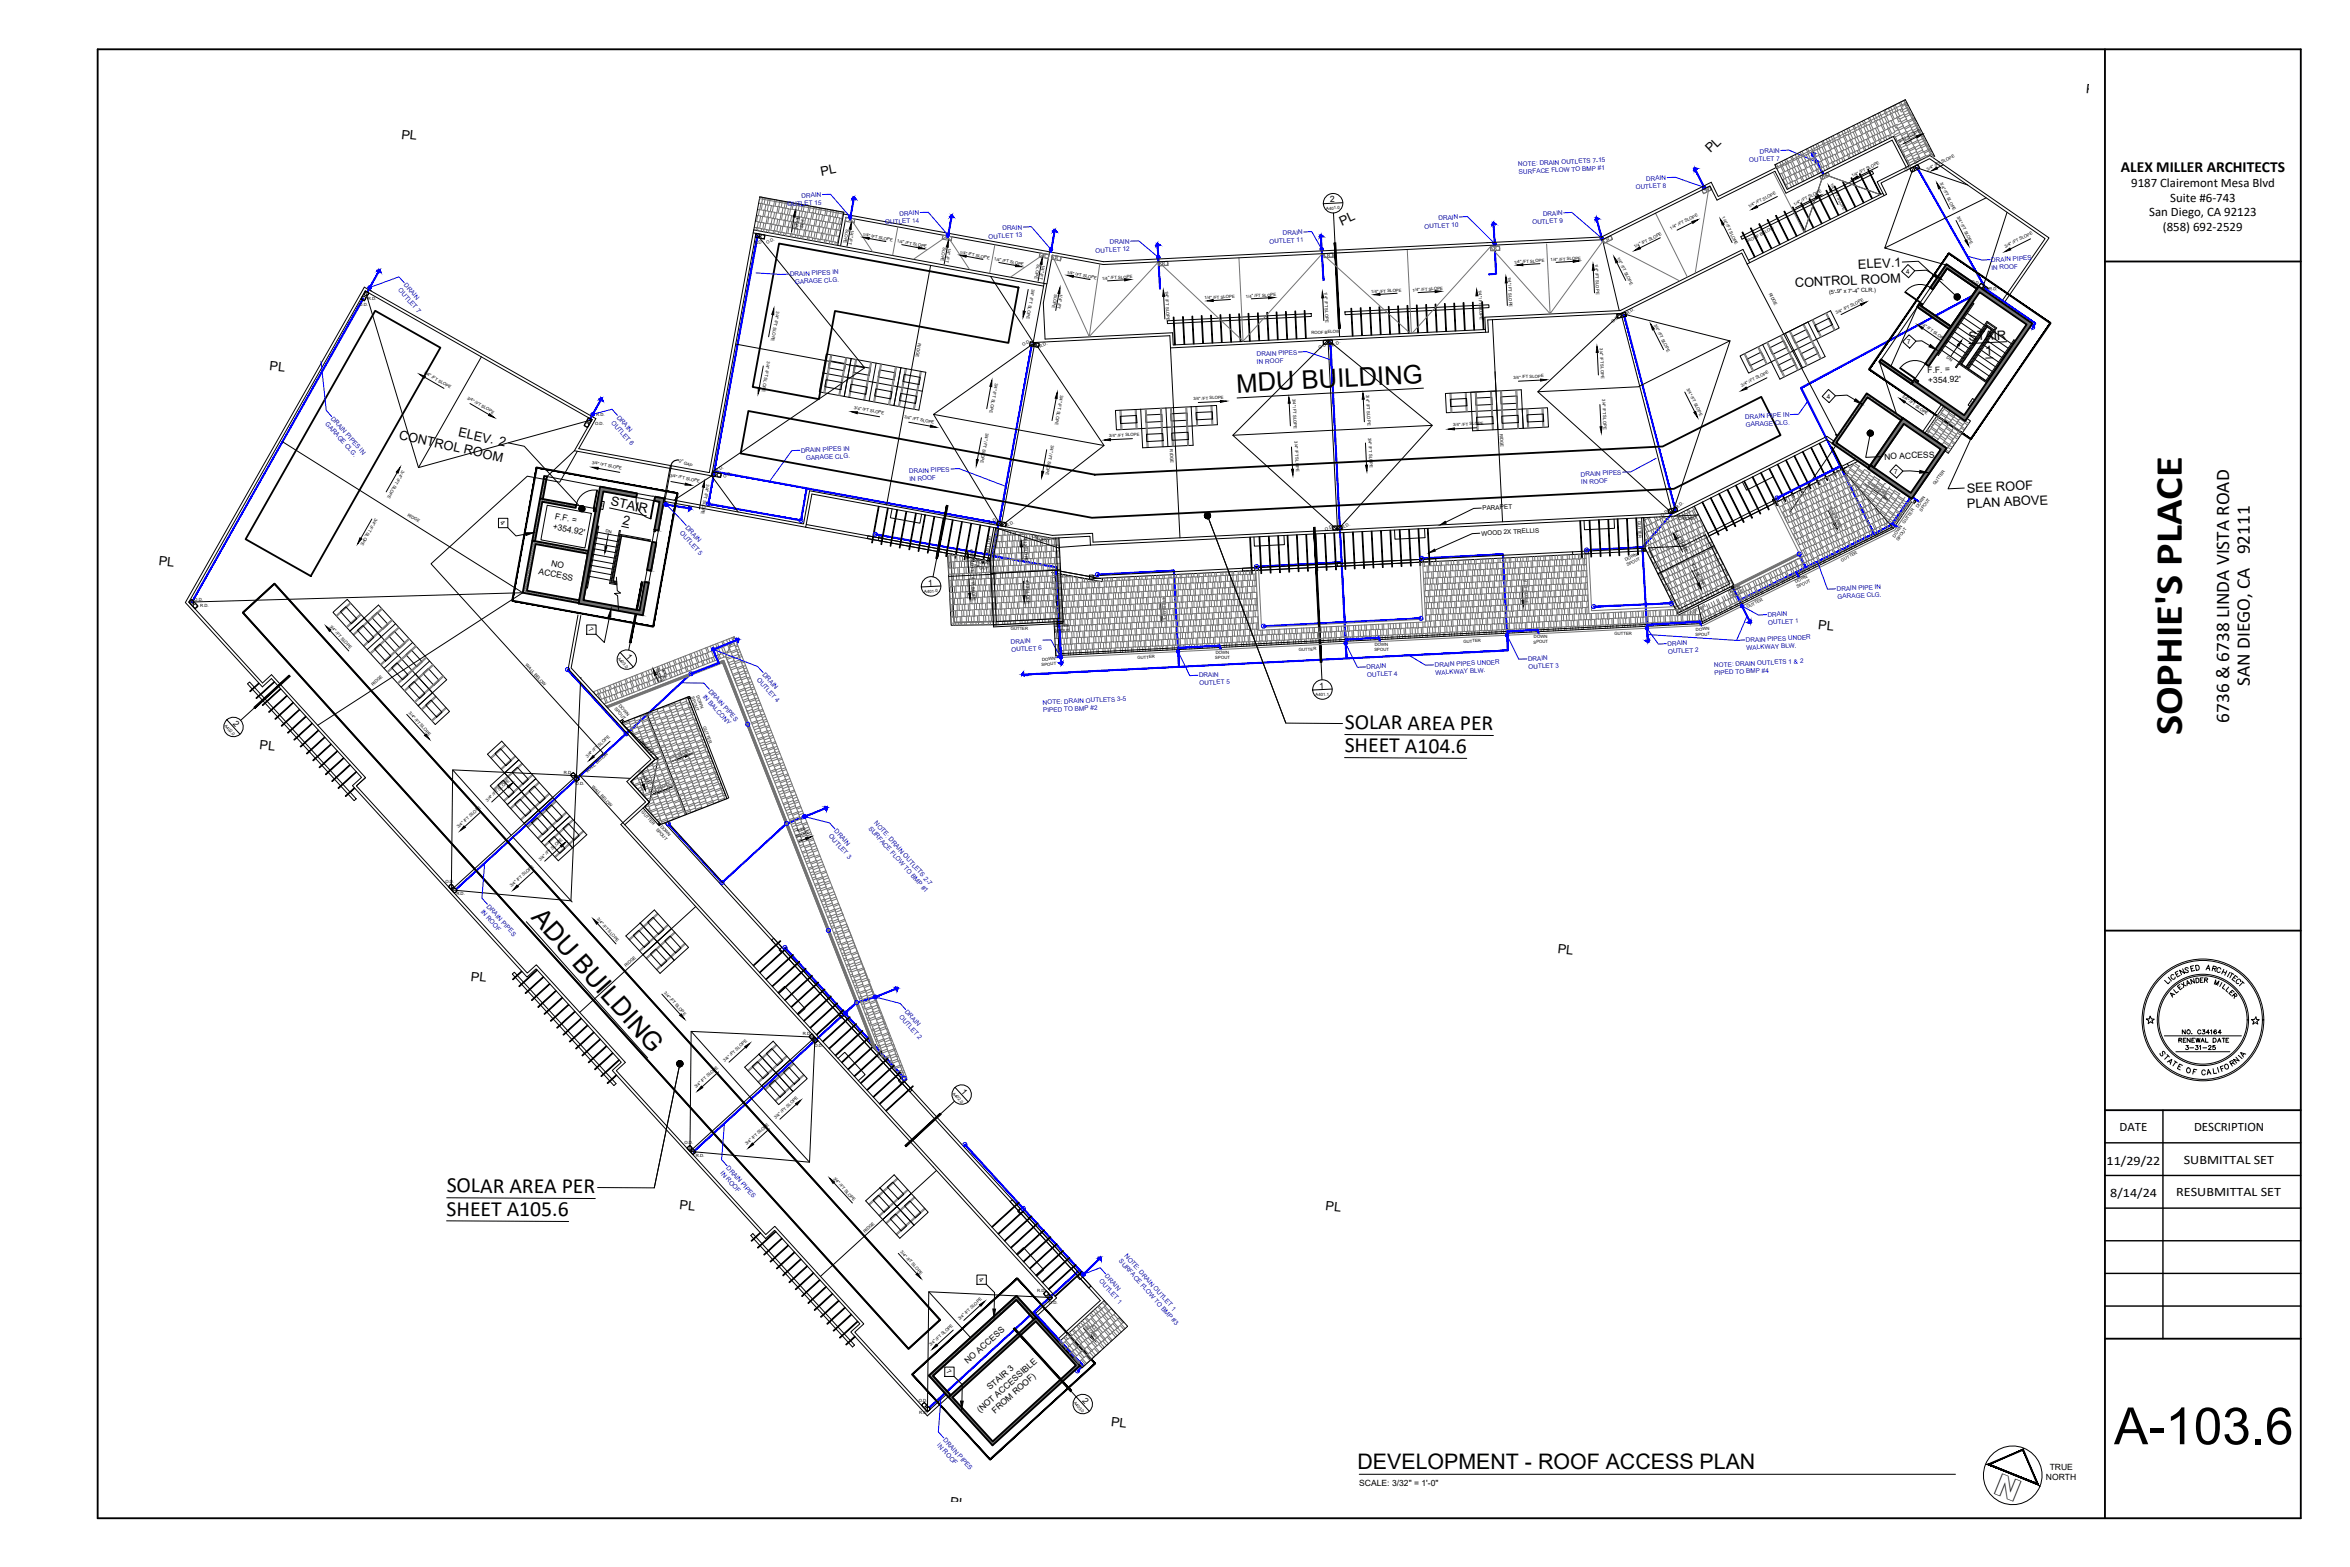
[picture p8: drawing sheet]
<svg xmlns="http://www.w3.org/2000/svg" width="914mm" height="610mm" viewBox="0 0 914 610" stroke-linecap="round" stroke-linejoin="round" font-family="sans-serif">
<defs><g id="words">
<text font-size="20" x="822.6" y="561.8">A-103.6</text>
<text font-size="15" x="848.9" y="286.1" transform="rotate(-90 848.9 286.1)">SOPHIE'S PLACE</text>
<text font-size="11.9" x="775.2" y="580.9" transform="rotate(22 775.2 580.9)">N</text>
<g font-size="10">
<text x="481.2" y="152.7" transform="rotate(-3 481.2 152.7)">MDU BUILDING</text>
<text x="206.4" y="357.2" transform="rotate(48 206.4 357.2)">ADU BUILDING</text>
</g>
<g font-size="8.4">
<text x="523.3" y="283.6">SOLAR AREA PER</text>
<text x="523.2" y="292.6">SHEET A104.6</text>
<text x="173.8" y="463.8">SOLAR AREA PER</text>
<text x="173.8" y="472.9">SHEET A105.6</text>
</g>
<text font-size="8.3" x="528.2" y="571.4">DEVELOPMENT - ROOF ACCESS PLAN</text>
<g font-size="7.5">
<text x="875.4" y="266.9" transform="rotate(-90 875.4 266.9)">SAN DIEGO, CA 92111</text>
<text x="867.4" y="281.1" transform="rotate(-90 867.4 281.1)">6736 &amp; 6738 LINDA VISTA ROAD</text>
</g>
<text font-size="6" x="825.3" y="67">ALEX MILLER ARCHITECTS</text>
<g font-size="5.3">
<text x="866.1" y="388.4">E</text>
<text x="846" y="417.3">E</text>
</g>
<g font-size="5">
<text x="811.6" y="36.4" transform="rotate(6 811.6 36.4)">PL</text>
<text x="156.1" y="53.9" transform="rotate(6 156.1 53.9)">PL</text>
<text x="665.6" y="59.7" transform="rotate(-43 665.6 59.7)">PL</text>
<text x="319.6" y="68.4" transform="rotate(-11 319.6 68.4)">PL</text>
<text x="829.3" y="72.9">9187 Clairemont Mesa Blvd</text>
<text x="844.5" y="78.5">Suite #6-743</text>
<text x="522.1" y="87.8" transform="rotate(-24 522.1 87.8)">PL</text>
<text x="836.2" y="84.1">San Diego, CA 92123</text>
<text x="841.6" y="89.9">(858) 692-2529</text>
<text x="723.1" y="104.5" transform="rotate(-3 723.1 104.5)">ELEV.1</text>
<text x="698.5" y="111.7" transform="rotate(-3 698.5 111.7)">CONTROL ROOM</text>
<text x="766.1" y="132.6" transform="rotate(-3 766.1 132.6)">STAIR</text>
<text x="772.6" y="138.3" transform="rotate(-3 772.6 138.3)">1</text>
<text x="104.8" y="144.1" transform="rotate(6 104.8 144.1)">PL</text>
<text x="155" y="170.9" transform="rotate(12 155 170.9)">CONTROL ROOM</text>
<text x="178.1" y="169.8" transform="rotate(12 178.1 169.8)">ELEV. 2</text>
<text x="765.4" y="191.6" transform="rotate(-3 765.4 191.6)">SEE ROOF</text>
<text x="237.4" y="196.6" transform="rotate(12 237.4 196.6)">STAIR</text>
<text x="765.5" y="197.7" transform="rotate(-3 765.5 197.7)">PLAN ABOVE</text>
<text x="242.1" y="203.7" transform="rotate(12 242.1 203.7)">2</text>
<text x="61.7" y="219.8" transform="rotate(6 61.7 219.8)">PL</text>
<text x="707.4" y="244.7" transform="rotate(6 707.4 244.7)">PL</text>
<text x="100.9" y="291.3" transform="rotate(6 100.9 291.3)">PL</text>
<text x="606" y="370.7" transform="rotate(6 606 370.7)">PL</text>
<text x="183.1" y="381.5" transform="rotate(6 183.1 381.5)">PL</text>
<text x="824.8" y="440">DATE</text>
<text x="853.7" y="440">DESCRIPTION</text>
<text x="819.7" y="453.1">11/29/22</text>
<text x="849.7" y="452.7">SUBMITTAL SET</text>
<text x="821.1" y="465.8">8/14/24</text>
<text x="846.8" y="465.4">RESUBMITTAL SET</text>
<text x="264.3" y="470.5" transform="rotate(6 264.3 470.5)">PL</text>
<text x="515.7" y="470.7" transform="rotate(6 515.7 470.7)">PL</text>
<text x="432.2" y="554.7" transform="rotate(6 432.2 554.7)">PL</text>
<text x="369.6" y="585.8" transform="rotate(6 369.6 585.8)">PL</text>
</g>
<g font-size="4.9">
<text x="843.5" y="382.1">C</text>
<text x="868.9" y="383.8">C</text>
<text x="847.4" y="385.2">X</text>
<text x="867.1" y="389.5">R</text>
<text x="846.7" y="406.8">RENEWAL DATE</text>
<text x="839.3" y="412">S</text>
<text x="849.1" y="409.6">3-31-25</text>
<text x="870.7" y="412.4">A</text>
<text x="864.3" y="417">O</text>
</g>
<text font-size="4.4" x="844.5" y="387.7">L</text>
<text font-size="4" x="841" y="383.8">L</text>
<g font-size="3.3">
<text x="517.6" y="78.7" transform="rotate(-3 517.6 78.7)">2</text>
<text x="750" y="145.2" transform="rotate(-3 750 145.2)">F.F. =</text>
<text x="750.3" y="149.2" transform="rotate(-3 750.3 149.2)">+354.92'</text>
<text x="733.2" y="178.8" transform="rotate(-3 733.2 178.8)">NO ACCESS</text>
<text x="215.7" y="201.7" transform="rotate(12 215.7 201.7)">F.F. =</text>
<text x="215" y="205.6" transform="rotate(12 215 205.6)">+354.92'</text>
<text x="214.4" y="220.1" transform="rotate(12 214.4 220.1)">NO</text>
<text x="209.4" y="223.2" transform="rotate(12 209.4 223.2)">ACCESS</text>
<text x="361.2" y="227.8" transform="rotate(-3 361.2 227.8)">1</text>
<text x="243.4" y="255.6" transform="rotate(48 243.4 255.6)">1</text>
<text x="513.4" y="267.9" transform="rotate(-3 513.4 267.9)">1</text>
<text x="90.4" y="281.7" transform="rotate(47 90.4 281.7)">2</text>
<text x="373.8" y="424.8" transform="rotate(48 373.8 424.8)">1</text>
<text x="376.5" y="530.5" transform="rotate(-42 376.5 530.5)">NO ACCESS</text>
<text x="385.3" y="540.9" transform="rotate(-42 385.3 540.9)">STAIR 3</text>
<text x="420.9" y="545.1" transform="rotate(48 420.9 545.1)">2</text>
<text x="381.4" y="549.7" transform="rotate(-42 381.4 549.7)">(NOT ACCESSIBLE</text>
<text x="387.2" y="550" transform="rotate(-42 387.2 550)">FROM ROOF)</text>
<text x="796.1" y="575.7">NORTH</text>
<text x="797.5" y="571.7">TRUE</text>
<text x="528.9" y="578.3">SCALE: 3/32&quot; = 1'-0&quot;</text>
</g>
<g font-size="2.5" fill="#00f">
<text x="684.8" y="59.8" transform="rotate(-3 684.8 59.8)">DRAIN</text>
<text x="590.8" y="64.7" transform="rotate(-3 590.8 64.7)">NOTE: DRAIN OUTLETS 7-15</text>
<text x="680.7" y="63" transform="rotate(-3 680.7 63)">OUTLET 7</text>
<text x="591" y="67.7" transform="rotate(-3 591 67.7)">SURFACE FLOW TO BMP #1</text>
<text x="640.6" y="70.4" transform="rotate(-3 640.6 70.4)">DRAIN</text>
<text x="311.9" y="77" transform="rotate(-3 311.9 77)">DRAIN</text>
<text x="636.5" y="73.6" transform="rotate(-3 636.5 73.6)">OUTLET 8</text>
<text x="306.4" y="80.2" transform="rotate(-3 306.4 80.2)">OUTLET 15</text>
<text x="350" y="83.9" transform="rotate(-3 350 83.9)">DRAIN</text>
<text x="344.5" y="87.2" transform="rotate(-3 344.5 87.2)">OUTLET 14</text>
<text x="390" y="89.6" transform="rotate(-3 390 89.6)">DRAIN</text>
<text x="554.3" y="88.9" transform="rotate(-3 554.3 88.9)">OUTLET 10</text>
<text x="559.7" y="85.6" transform="rotate(-2 559.7 85.6)">DRAIN</text>
<text x="596.3" y="87.2" transform="rotate(-3 596.3 87.2)">OUTLET 9</text>
<text x="600.4" y="84.1" transform="rotate(-3 600.4 84.1)">DRAIN</text>
<text x="384.6" y="92.9" transform="rotate(-3 384.6 92.9)">OUTLET 13</text>
<text x="431.8" y="95.1" transform="rotate(-3 431.8 95.1)">DRAIN</text>
<text x="494" y="94.7" transform="rotate(-3 494 94.7)">OUTLET 11</text>
<text x="499.2" y="91.5" transform="rotate(-3 499.2 91.5)">DRAIN</text>
<text x="426.3" y="98.3" transform="rotate(-3 426.3 98.3)">OUTLET 12</text>
<text x="774.8" y="101.9" transform="rotate(-3 774.8 101.9)">DRAIN PIPES</text>
<text x="307.4" y="107.5" transform="rotate(-3 307.4 107.5)">DRAIN PIPES IN</text>
<text x="774.9" y="104.9" transform="rotate(-3 774.9 104.9)">IN ROOF</text>
<text x="154.8" y="113" transform="rotate(48 154.8 113)">OUTLET 7</text>
<text x="157" y="111" transform="rotate(48 157 111)">DRAIN</text>
<text x="309.4" y="110.4" transform="rotate(-3 309.4 110.4)">GARAGE CLG.</text>
<text x="489" y="138.6" transform="rotate(-3 489 138.6)">DRAIN PIPES</text>
<text x="489.1" y="141.6" transform="rotate(-3 489.1 141.6)">IN ROOF</text>
<text x="126.4" y="165" transform="rotate(48 126.4 165)">GARAGE CLG.</text>
<text x="128.6" y="162.9" transform="rotate(48 128.6 162.9)">DRAIN PIPES IN</text>
<text x="237.6" y="164.5" transform="rotate(48 237.6 164.5)">OUTLET 6</text>
<text x="239.8" y="162.4" transform="rotate(48 239.8 162.4)">DRAIN</text>
<text x="679.1" y="163" transform="rotate(-3 679.1 163)">DRAIN PIPE IN</text>
<text x="679.3" y="166" transform="rotate(-3 679.3 166)">GARAGE CLG.</text>
<text x="311.7" y="176.1" transform="rotate(-3 311.7 176.1)">DRAIN PIPES IN</text>
<text x="313.6" y="179" transform="rotate(-3 313.6 179)">GARAGE CLG.</text>
<text x="353.8" y="184.1" transform="rotate(-3 353.8 184.1)">DRAIN PIPES</text>
<text x="615.2" y="185.4" transform="rotate(-3 615.2 185.4)">DRAIN PIPES</text>
<text x="353.9" y="187.1" transform="rotate(-3 353.9 187.1)">IN ROOF</text>
<text x="615.3" y="188.4" transform="rotate(-3 615.3 188.4)">IN ROOF</text>
<text x="264.4" y="207.3" transform="rotate(48 264.4 207.3)">OUTLET 5</text>
<text x="266.6" y="205.3" transform="rotate(48 266.6 205.3)">DRAIN</text>
<text x="714.7" y="229.9" transform="rotate(-3 714.7 229.9)">DRAIN PIPE IN</text>
<text x="715" y="232.9" transform="rotate(-3 715 232.9)">GARAGE CLG.</text>
<text x="687.8" y="240" transform="rotate(-3 687.8 240)">DRAIN</text>
<text x="688" y="243" transform="rotate(-3 688 243)">OUTLET 1</text>
<text x="393.3" y="250.5" transform="rotate(-3 393.3 250.5)">DRAIN</text>
<text x="648.8" y="251.3" transform="rotate(-3 648.8 251.3)">DRAIN</text>
<text x="679.3" y="249.9" transform="rotate(-3 679.3 249.9)">DRAIN PIPES UNDER</text>
<text x="393.6" y="253.5" transform="rotate(-3 393.6 253.5)">OUTLET 6</text>
<text x="594.6" y="257.2" transform="rotate(-3 594.6 257.2)">DRAIN</text>
<text x="649" y="254.3" transform="rotate(-3 649 254.3)">OUTLET 2</text>
<text x="679.6" y="252.9" transform="rotate(-3 679.6 252.9)">WALKWAY BLW.</text>
<text x="296.5" y="262.5" transform="rotate(48 296.5 262.5)">DRAIN</text>
<text x="466.5" y="263.5" transform="rotate(-2 466.5 263.5)">DRAIN</text>
<text x="531.8" y="260.3" transform="rotate(-3 531.8 260.3)">DRAIN</text>
<text x="532" y="263.3" transform="rotate(-3 532 263.3)">OUTLET 4</text>
<text x="558.3" y="259.5" transform="rotate(-3 558.3 259.5)">DRAIN PIPES UNDER</text>
<text x="558.6" y="262.5" transform="rotate(-3 558.6 262.5)">WALKWAY BLW.</text>
<text x="594.8" y="260.2" transform="rotate(-3 594.8 260.2)">OUTLET 3</text>
<text x="667" y="259.6" transform="rotate(-3 667 259.6)">NOTE: DRAIN OUTLETS 1 &amp; 2</text>
<text x="667.2" y="262.6" transform="rotate(-3 667.2 262.6)">PIPED TO BMP #4</text>
<text x="275.6" y="269" transform="rotate(48 275.6 269)">DRAIN PIPES</text>
<text x="294.3" y="264.6" transform="rotate(48 294.3 264.6)">OUTLET 4</text>
<text x="466.8" y="266.5" transform="rotate(-3 466.8 266.5)">OUTLET 5</text>
<text x="273.3" y="271" transform="rotate(48 273.3 271)">IN BALCONY</text>
<text x="405.8" y="274.2" transform="rotate(-3 405.8 274.2)">NOTE: DRAIN OUTLETS 3-5</text>
<text x="405.9" y="277.2" transform="rotate(-3 405.9 277.2)">PIPED TO BMP #2</text>
<text x="324.5" y="323.4" transform="rotate(48 324.5 323.4)">DRAIN</text>
<text x="337.8" y="322.3" transform="rotate(48 337.8 322.3)">SURFACE FLOW TO BMP #1</text>
<text x="340" y="320.3" transform="rotate(48 340 320.3)">NOTE: DRAIN OUTLETS 2-7</text>
<text x="322.3" y="325.4" transform="rotate(48 322.3 325.4)">OUTLET 3</text>
<text x="189.2" y="352.7" transform="rotate(48 189.2 352.7)">DRAIN PIPES</text>
<text x="186.9" y="354.6" transform="rotate(48 186.9 354.6)">IN ROOF</text>
<text x="349.7" y="395.6" transform="rotate(48 349.7 395.6)">OUTLET 2</text>
<text x="351.9" y="393.6" transform="rotate(48 351.9 393.6)">DRAIN</text>
<text x="282.5" y="454.4" transform="rotate(48 282.5 454.4)">DRAIN PIPES</text>
<text x="280.2" y="456.4" transform="rotate(48 280.2 456.4)">IN ROOF</text>
<text x="435.3" y="490.7" transform="rotate(48 435.3 490.7)">SURFACE FLOW TO BMP #3</text>
<text x="437.4" y="488.7" transform="rotate(48 437.4 488.7)">NOTE: DRAIN OUTLET 1</text>
<text x="429.8" y="496.4" transform="rotate(48 429.8 496.4)">DRAIN</text>
<text x="427.6" y="498.5" transform="rotate(48 427.6 498.5)">OUTLET 1</text>
<text x="364.5" y="562.3" transform="rotate(48 364.5 562.3)">IN ROOF</text>
<text x="366.8" y="560.3" transform="rotate(48 366.8 560.3)">DRAIN PIPES</text>
</g>
<g font-size="2.5">
<text x="741.7" y="106.5" transform="rotate(-3 741.7 106.5)">4</text>
<text x="742.1" y="133.8" transform="rotate(-3 742.1 133.8)">7</text>
<text x="710.8" y="155.1" transform="rotate(-2 710.8 155.1)">4</text>
<text x="737.1" y="184.4" transform="rotate(-2 737.1 184.4)">7</text>
<text x="194.5" y="203.5" transform="rotate(46 194.5 203.5)">4</text>
<text x="576.8" y="198.5" transform="rotate(-3 576.8 198.5)">PARAPET</text>
<text x="576.4" y="208.3" transform="rotate(-3 576.4 208.3)">WOOD 2X TRELLIS</text>
<text x="228.8" y="245" transform="rotate(44 228.8 245)">7</text>
<text x="380.7" y="497.9" transform="rotate(45 380.7 497.9)">4</text>
<text x="368.1" y="533.7" transform="rotate(45 368.1 533.7)">7</text>
</g>
<text font-size="2.2" x="711.7" y="114.3" transform="rotate(-3 711.7 114.3)">(5'-9&quot; x 7'-4&quot; CLR.)</text>
<g font-size="1.7">
<text x="739.1" y="55.6" transform="rotate(-27 739.1 55.6)">3:12 SLOPE</text>
<text x="745.7" y="64.1" transform="rotate(-52 745.7 64.1)">R.D.</text>
<text x="712.1" y="71.5" transform="rotate(64 712.1 71.5)">1/4&quot; /FT SLOPE</text>
<text x="720.8" y="68.9" transform="rotate(-26 720.8 68.9)">1/4&quot; /FT SLOPE</text>
<text x="741.9" y="67" transform="rotate(-52 741.9 67)">O.D.</text>
<text x="750" y="66.4" transform="rotate(-26 750 66.4)">3/4&quot; /FT SLOPE</text>
<text x="754.7" y="71.3" transform="rotate(63 754.7 71.3)">3/4&quot; /FT SLOPE</text>
<text x="310.1" y="83.9" transform="rotate(100 310.1 83.9)">SLOPE</text>
<text x="516" y="81.6" transform="rotate(-3 516 81.6)">A401.0</text>
<text x="680.6" y="80.8" transform="rotate(-26 680.6 80.8)">1/4&quot; /FT SLOPE</text>
<text x="698.3" y="80" transform="rotate(-26 698.3 80)">1/4&quot; /FT SLOPE</text>
<text x="311.9" y="85.4" transform="rotate(100 311.9 85.4)">3:12</text>
<text x="329.2" y="89.2" transform="rotate(101 329.2 89.2)">SLOPE</text>
<text x="331.2" y="89.4" transform="rotate(101 331.2 89.4)">1/4&quot; /FT</text>
<text x="650.2" y="89.3" transform="rotate(-26 650.2 89.3)">1/4&quot; /FT SLOPE</text>
<text x="670" y="84.6" transform="rotate(64 670 84.6)">1/4&quot; /FT SLOPE</text>
<text x="761.4" y="84.5" transform="rotate(64 761.4 84.5)">3/4&quot; /FT SLOPE</text>
<text x="294.1" y="95.5" transform="rotate(-27 294.1 95.5)">R.D.</text>
<text x="298.5" y="94.9" transform="rotate(-27 298.5 94.9)">O.D.</text>
<text x="335.6" y="91.7" transform="rotate(11 335.6 91.7)">1/4&quot; /FT SLOPE</text>
<text x="348.9" y="94.3" transform="rotate(11 348.9 94.3)">1/4&quot; /FT SLOPE</text>
<text x="680.4" y="94.1" transform="rotate(-26 680.4 94.1)">ROOF BELOW</text>
<text x="367" y="96.1" transform="rotate(101 367 96.1)">SLOPE</text>
<text x="369" y="96.3" transform="rotate(101 369 96.3)">1/4&quot; /FT</text>
<text x="373.4" y="98.7" transform="rotate(11 373.4 98.7)">1/4&quot; /FT SLOPE</text>
<text x="386.7" y="101.2" transform="rotate(11 386.7 101.2)">1/4&quot; /FT SLOPE</text>
<text x="603.4" y="101.6" transform="rotate(-3 603.4 101.6)">1/4&quot; /FT SLOPE</text>
<text x="629.1" y="100.4" transform="rotate(64 629.1 100.4)">1/4&quot; /FT SLOPE</text>
<text x="636.1" y="96.5" transform="rotate(-26 636.1 96.5)">1/4&quot; /FT SLOPE</text>
<text x="780.4" y="96.4" transform="rotate(-26 780.4 96.4)">3/4&quot; /FT SLOPE</text>
<text x="403.5" y="102.9" transform="rotate(101 403.5 102.9)">SLOPE</text>
<text x="405.5" y="103" transform="rotate(101 405.5 103)">1/4&quot; /FT</text>
<text x="415.1" y="106.5" transform="rotate(11 415.1 106.5)">1/4&quot; /FT SLOPE</text>
<text x="586.7" y="107.7" transform="rotate(87 586.7 107.7)">1/4&quot; /FT SLOPE</text>
<text x="589.1" y="102.6" transform="rotate(-3 589.1 102.6)">1/4&quot; /FT SLOPE</text>
<text x="620.6" y="102.7" transform="rotate(87 620.6 102.7)">1/4&quot; /FT SLOPE</text>
<text x="401.5" y="112.3" transform="rotate(100 401.5 112.3)">3/4&quot; /FT SLOPE</text>
<text x="428.8" y="108.8" transform="rotate(-3 428.8 108.8)">1/4&quot; /FT SLOPE</text>
<text x="453.4" y="113" transform="rotate(87 453.4 113)">1/4&quot; /FT SLOPE</text>
<text x="515.3" y="113.6" transform="rotate(87 515.3 113.6)">1/4&quot; /FT SLOPE</text>
<text x="549.6" y="113.4" transform="rotate(-3 549.6 113.4)">1/4&quot; /FT SLOPE</text>
<text x="575.3" y="112.7" transform="rotate(87 575.3 112.7)">1/4&quot; /FT SLOPE</text>
<text x="767" y="110" transform="rotate(9 767 110)">O.D.</text>
<text x="773.9" y="112.7" transform="rotate(9 773.9 112.7)">R.D.</text>
<text x="139.8" y="119.1">O.D.</text>
<text x="143.2" y="116.6">R.D.</text>
<text x="410.4" y="114.3" transform="rotate(101 410.4 114.3)">SLOPE</text>
<text x="412.4" y="114.4" transform="rotate(100 412.4 114.4)">1/4&quot; /FT</text>
<text x="468.7" y="116.5" transform="rotate(-3 468.7 116.5)">1/4&quot; /FT SLOPE</text>
<text x="484.8" y="115.8" transform="rotate(-3 484.8 115.8)">1/4&quot; /FT SLOPE</text>
<text x="533.6" y="114.1" transform="rotate(-3 533.6 114.1)">1/4&quot; /FT SLOPE</text>
<text x="688.2" y="114.3" transform="rotate(63 688.2 114.3)">RIDGE</text>
<text x="302.2" y="121.1" transform="rotate(100 302.2 121.1)">3/4&quot; /FT SLOPE</text>
<text x="627.6" y="125.6" transform="rotate(-37 627.6 125.6)">O.D.</text>
<text x="633.4" y="122.6" transform="rotate(-38 633.4 122.6)">R.D.</text>
<text x="714.7" y="122.3" transform="rotate(-26 714.7 122.3)">3/4&quot; /FT SLOPE</text>
<text x="746.9" y="125.9" transform="rotate(35 746.9 125.9)">1/4&quot; /FT SLOPE</text>
<text x="510.3" y="130" transform="rotate(-3 510.3 130)">ROOF BELOW</text>
<text x="643.6" y="126.4" transform="rotate(64 643.6 126.4)">3/4&quot; /FT SLOPE</text>
<text x="357.2" y="133.6" transform="rotate(101 357.2 133.6)">RIDGE</text>
<text x="398.1" y="134.5" transform="rotate(-27 398.1 134.5)">O.D.</text>
<text x="404.7" y="135.5" transform="rotate(-27 404.7 135.5)">R.D.</text>
<text x="513.5" y="135.7" transform="rotate(-27 513.5 135.7)">O.D.</text>
<text x="518.7" y="134.8" transform="rotate(-27 518.7 134.8)">R.D.</text>
<text x="622.5" y="135.5" transform="rotate(87 622.5 135.5)">3/4&quot; /FT SLOPE</text>
<text x="298.6" y="140.6" transform="rotate(100 298.6 140.6)">3/4&quot; /FT SLOPE</text>
<text x="757.3" y="139.4" transform="rotate(34 757.3 139.4)">DN</text>
<text x="164.9" y="145.3" transform="rotate(30 164.9 145.3)">3/4&quot; /FT SLOPE</text>
<text x="387.2" y="148.9" transform="rotate(101 387.2 148.9)">3/4&quot; /FT SLOPE</text>
<text x="588.9" y="147.4" transform="rotate(-3 588.9 147.4)">3/4&quot; /FT SLOPE</text>
<text x="181.7" y="155.1" transform="rotate(30 181.7 155.1)">3/4&quot; /FT SLOPE</text>
<text x="412.6" y="153.5" transform="rotate(101 412.6 153.5)">3/4&quot; /FT SLOPE</text>
<text x="464.3" y="155.7" transform="rotate(-3 464.3 155.7)">3/4&quot; /FT SLOPE</text>
<text x="502.9" y="155.1" transform="rotate(87 502.9 155.1)">3/4&quot; /FT SLOPE</text>
<text x="531.6" y="153.7" transform="rotate(87 531.6 153.7)">3/4&quot; /FT SLOPE</text>
<text x="623.5" y="155.3" transform="rotate(87 623.5 155.3)">3/4&quot; /FT SLOPE</text>
<text x="656.2" y="151.4" transform="rotate(64 656.2 151.4)">3/4&quot; /FT SLOPE</text>
<text x="677.8" y="150.4" transform="rotate(-26 677.8 150.4)">3/4&quot; /FT SLOPE</text>
<text x="740" y="154.6" transform="rotate(35 740 154.6)">3/4&quot; /FT SLOPE</text>
<text x="232" y="161.8">R.D.</text>
<text x="332.3" y="159.1" transform="rotate(10 332.3 159.1)">3/4&quot; /FT SLOPE</text>
<text x="231.5" y="165.4">O.D.</text>
<text x="351.8" y="162.7" transform="rotate(10 351.8 162.7)">3/4&quot; /FT SLOPE</text>
<text x="565.5" y="165.8" transform="rotate(-3 565.5 165.8)">3/4&quot; /FT SLOPE</text>
<text x="383.6" y="168.4" transform="rotate(100 383.6 168.4)">3/4&quot; /FT SLOPE</text>
<text x="409" y="173.1" transform="rotate(101 409 173.1)">3/4&quot; /FT SLOPE</text>
<text x="431.6" y="170.1" transform="rotate(-3 431.6 170.1)">3/4&quot; /FT SLOPE</text>
<text x="503.8" y="171.7" transform="rotate(87 503.8 171.7)">3/4&quot; /FT SLOPE</text>
<text x="532.4" y="170.2" transform="rotate(87 532.4 170.2)">3/4&quot; /FT SLOPE</text>
<text x="583.6" y="168.7" transform="rotate(87 583.6 168.7)">RIDGE</text>
<text x="264.1" y="179.5" transform="rotate(25 264.1 179.5)">2&quot; GAP</text>
<text x="455.2" y="174.8" transform="rotate(87 455.2 174.8)">RIDGE</text>
<text x="156.4" y="183" transform="rotate(119 156.4 183)">3/4&quot; /FT SLOPE</text>
<text x="230.3" y="180.4" transform="rotate(11 230.3 180.4)">3/4&quot; /FT SLOPE</text>
<text x="260.6" y="185.4" transform="rotate(11 260.6 185.4)">3/4&quot; /FT SLOPE</text>
<text x="278.7" y="183.7" transform="rotate(-27 278.7 183.7)">R.D.</text>
<text x="281.8" y="185.8" transform="rotate(-27 281.8 185.8)">O.D.</text>
<text x="274.9" y="188.4" transform="rotate(101 274.9 188.4)">3/4&quot; /FT SLOPE</text>
<text x="726.6" y="187.9" transform="rotate(35 726.6 187.9)">4:12 SLOPE</text>
<text x="753" y="188.8" transform="rotate(-55 753 188.8)">GUTTER</text>
<text x="652.6" y="198" transform="rotate(-37 652.6 198)">R.D.</text>
<text x="711.7" y="197.4" transform="rotate(63 711.7 197.4)">4:12 SLOPE</text>
<text x="746.3" y="197.7" transform="rotate(-56 746.3 197.7)">DOWN</text>
<text x="146" y="201.5" transform="rotate(119 146 201.5)">3/4&quot; /FT SLOPE</text>
<text x="158.4" y="200.6" transform="rotate(30 158.4 200.6)">RIDGE</text>
<text x="637.3" y="202.6" transform="rotate(87 637.3 202.6)">GUTTER</text>
<text x="646.8" y="201" transform="rotate(-37 646.8 201)">O.D.</text>
<text x="653.1" y="202.3" transform="rotate(-2 653.1 202.3)">CRICKET</text>
<text x="741.1" y="203.9" transform="rotate(-55 741.1 203.9)">GUTTER</text>
<text x="747.8" y="199.1" transform="rotate(-55 747.8 199.1)">SPOUT</text>
<text x="235.6" y="207.1" transform="rotate(10 235.6 207.1)">DN</text>
<text x="384.8" y="208.6" transform="rotate(100 384.8 208.6)">GUTTER</text>
<text x="385.1" y="204" transform="rotate(-27 385.1 204)">O.D.</text>
<text x="391.8" y="205.1" transform="rotate(-27 391.8 205.1)">R.D.</text>
<text x="398.3" y="209.1" transform="rotate(87 398.3 209.1)">4:12 SLOPE</text>
<text x="401.3" y="209" transform="rotate(18 401.3 209)">CRICKET</text>
<text x="515.9" y="206.5" transform="rotate(-27 515.9 206.5)">O.D.</text>
<text x="522.5" y="205.9" transform="rotate(-27 522.5 205.9)">R.D.</text>
<text x="651.7" y="206.8" transform="rotate(63 651.7 206.8)">4:12 SLOPE</text>
<text x="737.3" y="209.1" transform="rotate(-55 737.3 209.1)">DOWN</text>
<text x="377.5" y="213.5" transform="rotate(87 377.5 213.5)">4:12 SLOPE</text>
<text x="738.7" y="210.5" transform="rotate(-55 738.7 210.5)">SPOUT</text>
<text x="378.9" y="220.8" transform="rotate(11 378.9 220.8)">SPOUT</text>
<text x="379.5" y="218.8" transform="rotate(11 379.5 218.8)">DOWN</text>
<text x="632.6" y="218.4" transform="rotate(-26 632.6 218.4)">DOWN</text>
<text x="633.3" y="220.3" transform="rotate(-26 633.3 220.3)">SPOUT</text>
<text x="658.1" y="219.5" transform="rotate(63 658.1 219.5)">4:12 SLOPE</text>
<text x="716.7" y="218.4" transform="rotate(-27 716.7 218.4)">GUTTER</text>
<text x="378" y="224.6" transform="rotate(87 378 224.6)">4:12 SLOPE</text>
<text x="399.2" y="225.6" transform="rotate(88 399.2 225.6)">4:12 SLOPE</text>
<text x="593" y="225.8" transform="rotate(87 593 225.8)">4:12 SLOPE</text>
<text x="698.8" y="226.9" transform="rotate(-27 698.8 226.9)">DOWN</text>
<text x="75.6" y="233.8">O.D.</text>
<text x="359.6" y="230.7" transform="rotate(-3 359.6 230.7)">A401.0</text>
<text x="452.3" y="232.1" transform="rotate(87 452.3 232.1)">4:12 SLOPE</text>
<text x="672.9" y="230.9" transform="rotate(-27 672.9 230.9)">DOWN</text>
<text x="673.6" y="232.8" transform="rotate(-26 673.6 232.8)">SPOUT</text>
<text x="699.5" y="228.8" transform="rotate(-27 699.5 228.8)">SPOUT</text>
<text x="77.9" y="236">R.D.</text>
<text x="657.8" y="239.2" transform="rotate(-26 657.8 239.2)">GUTTER</text>
<text x="679.9" y="236.7" transform="rotate(-27 679.9 236.7)">GUTTER</text>
<text x="128.2" y="243.8" transform="rotate(48 128.2 243.8)">3/4&quot; /FT SLOPE</text>
<text x="393.3" y="245.2" transform="rotate(-3 393.3 245.2)">GUTTER</text>
<text x="410.5" y="246" transform="rotate(-3 410.5 246)">SPOUT</text>
<text x="410.7" y="244" transform="rotate(-3 410.7 244)">DOWN</text>
<text x="659.9" y="245.4" transform="rotate(-2 659.9 245.4)">DOWN</text>
<text x="535" y="251.3" transform="rotate(-3 535 251.3)">DOWN</text>
<text x="569.5" y="250.1" transform="rotate(-2 569.5 250.1)">GUTTER</text>
<text x="596.7" y="250.4" transform="rotate(-3 596.7 250.4)">SPOUT</text>
<text x="596.9" y="248.3" transform="rotate(-2 596.9 248.3)">DOWN</text>
<text x="628.2" y="247.1" transform="rotate(-2 628.2 247.1)">GUTTER</text>
<text x="659.8" y="247.4" transform="rotate(-3 659.8 247.4)">SPOUT</text>
<text x="240.2" y="256.2" transform="rotate(48 240.2 256.2)">A403.0</text>
<text x="405.5" y="257" transform="rotate(-3 405.5 257)">DOWN</text>
<text x="442.6" y="256.4" transform="rotate(-3 442.6 256.4)">GUTTER</text>
<text x="472.9" y="256.5" transform="rotate(-3 472.9 256.5)">SPOUT</text>
<text x="473.1" y="254.5" transform="rotate(-2 473.1 254.5)">DOWN</text>
<text x="505.4" y="253.3" transform="rotate(-2 505.4 253.3)">GUTTER</text>
<text x="534.8" y="253.3" transform="rotate(-2 534.8 253.3)">SPOUT</text>
<text x="204.3" y="258.9" transform="rotate(47 204.3 258.9)">WALL BELOW</text>
<text x="255.1" y="260.3" transform="rotate(69 255.1 260.3)">SLOPE</text>
<text x="257.5" y="260.7" transform="rotate(68 257.5 260.7)">4:12</text>
<text x="405.3" y="259" transform="rotate(-3 405.3 259)">SPOUT</text>
<text x="145.1" y="266.9" transform="rotate(-42 145.1 266.9)">RIDGE</text>
<text x="239" y="275.8" transform="rotate(47 239 275.8)">SPOUT</text>
<text x="240.6" y="274.7" transform="rotate(48 240.6 274.7)">DOWN</text>
<text x="268.9" y="271.3" transform="rotate(68 268.9 271.3)">SPOUT</text>
<text x="270.8" y="270.8" transform="rotate(68 270.8 270.8)">DOWN</text>
<text x="511.9" y="270.8" transform="rotate(-3 511.9 270.8)">A401.1</text>
<text x="159" y="277.5" transform="rotate(48 159 277.5)">3/4&quot; /FT SLOPE</text>
<text x="87.2" y="282.4" transform="rotate(48 87.2 282.4)">A402.0</text>
<text x="273.5" y="282.9" transform="rotate(68 273.5 282.9)">GUTTER</text>
<text x="248.5" y="288.1" transform="rotate(47 248.5 288.1)">CRICKET</text>
<text x="228.6" y="294.8" transform="rotate(-42 228.6 294.8)">3/4&quot; /FT SLOPE</text>
<text x="260.5" y="295.5" transform="rotate(-22 260.5 295.5)">4:12 SLOPE</text>
<text x="219.4" y="301">R.D.</text>
<text x="224" y="305.5">O.D.</text>
<text x="228.6" y="300.7" transform="rotate(-42 228.6 300.7)">WALL BELOW</text>
<text x="230.2" y="306" transform="rotate(48 230.2 306)">WALL BELOW</text>
<text x="248.3" y="300.4" transform="rotate(47 248.3 300.4)">CRICKET</text>
<text x="189.7" y="311.9" transform="rotate(-43 189.7 311.9)">3/4&quot; /FT SLOPE</text>
<text x="252.6" y="308.5" transform="rotate(-21 252.6 308.5)">4:12 SLOPE</text>
<text x="249.5" y="315.9" transform="rotate(48 249.5 315.9)">GUTTER</text>
<text x="178.5" y="322.2" transform="rotate(-42 178.5 322.2)">3/4&quot; /FT SLOPE</text>
<text x="255.1" y="322.7" transform="rotate(49 255.1 322.7)">SPOUT</text>
<text x="256.8" y="321.6" transform="rotate(49 256.8 321.6)">DOWN</text>
<text x="310.3" y="323.7" transform="rotate(-22 310.3 323.7)">4:12</text>
<text x="310" y="326" transform="rotate(-21 310 326)">SLOPE</text>
<text x="210.3" y="334.9" transform="rotate(-42 210.3 334.9)">3/4&quot; /FT SLOPE</text>
<text x="173.3" y="343.4">O.D.</text>
<text x="199.1" y="345.2" transform="rotate(-42 199.1 345.2)">3/4&quot; /FT SLOPE</text>
<text x="177.6" y="348.1">R.D.</text>
<text x="232.2" y="357.7" transform="rotate(48 232.2 357.7)">3/4&quot; /FT SLOPE</text>
<text x="243.7" y="376.3" transform="rotate(-42 243.7 376.3)">RIDGE</text>
<text x="258.3" y="386.4" transform="rotate(47 258.3 386.4)">3/4&quot; /FT SLOPE</text>
<text x="312.4" y="402.6">R.D.</text>
<text x="316.9" y="407.1">O.D.</text>
<text x="282.1" y="413.1" transform="rotate(-43 282.1 413.1)">3/4&quot; /FT SLOPE</text>
<text x="270.8" y="423.4" transform="rotate(-42 270.8 423.4)">3/4&quot; /FT SLOPE</text>
<text x="370.5" y="425.4" transform="rotate(48 370.5 425.4)">A402.0</text>
<text x="301.9" y="435.3" transform="rotate(-43 301.9 435.3)">3/4&quot; /FT SLOPE</text>
<text x="266.3" y="445.2">O.D.</text>
<text x="290.6" y="445.5" transform="rotate(-42 290.6 445.5)">3/4&quot; /FT SLOPE</text>
<text x="270.8" y="450">R.D.</text>
<text x="324.2" y="458.5" transform="rotate(48 324.2 458.5)">3/4&quot; /FT SLOPE</text>
<text x="336.6" y="479.6" transform="rotate(-42 336.6 479.6)">RIDGE</text>
<text x="350.3" y="487.2" transform="rotate(47 350.3 487.2)">3/4&quot; /FT SLOPE</text>
<text x="403.6" y="502.6">R.D.</text>
<text x="408.1" y="507.1">O.D.</text>
<text x="373.5" y="513.6" transform="rotate(-43 373.5 513.6)">3/4&quot; /FT SLOPE</text>
<text x="424.5" y="515.7" transform="rotate(48 424.5 515.7)">4:12</text>
<text x="422.3" y="516.1" transform="rotate(48 422.3 516.1)">SLOPE</text>
<text x="362.2" y="523.8" transform="rotate(-42 362.2 523.8)">3/4&quot; /FT SLOPE</text>
<text x="357.5" y="545.3">O.D.</text>
<text x="417.6" y="545.8" transform="rotate(48 417.6 545.8)">A403.0</text>
<text x="357.6" y="550">R.D.</text>
</g>
<g font-size="1.1">
<text x="767" y="157.4" transform="rotate(-56 767 157.4)">FE</text>
<text x="234" y="195.8" transform="rotate(101 234 195.8)">FE</text>
</g>
</g></defs>
<g fill="#00f" stroke="#00f" stroke-width=".39">
<path d="M278.1 183.2l-.1 .4 110.7 19.9zM278 183.6l110.7 19.9-.1 .3z"/>
<path d="M361.4 547.5l.3 .3 58.1-53.7zM361.7 547.8l58.1-53.7 .3 .3z"/>
<path d="M375.3 445.4l46.1 50.5 .3-.3zM375.3 445.4l.3-.3 46.1 50.5z"/>
<path d="M269.6 448l.2 .3 63.4-58.4zM269.8 448.3l63.4-58.4 .3 .3z"/>
<path d="M305.3 368.8l46.1 50.4 .2-.2zM305.5 368.5l46.1 50.5-46.3-50.2z"/>
<path d="M333.3 389.8l.1 .4 7.1-2.5zM333.4 390.2l7.1-2.5 .1 .3z"/>
<path d="M322.1 362l11.4 28-11-28.1zM322.1 362l11.4 28-.4 .1z"/>
<path d="M260.2 320.4l-.2 .2 21.1 22.6zM260 320.6l21.1 22.6-.3 .3z"/>
<path d="M280.8 343.2l.2 .3 24.9-23.2zM281 343.5l24.9-23.2 .3 .2z"/>
<path d="M306 320.2l.1 .4 6.9-3.1zM306.1 320.6l6.9-3.1 .2 .3z"/>
<path d="M290.8 281.9l15.1 38.6 .4-.2zM290.8 281.9l.3-.2 15.2 38.6z"/>
<path d="M177.4 345.7l.2 .3 67.6-62.2zM177.6 346l67.6-62.2 .2 .3z"/>
<path d="M245.2 283.8l.3 .3 23-21.9zM245.5 284.1l23-21.9 .2 .3z"/>
<path d="M220.7 260.6l23.1 24.7-22.8-24.9zM220.7 260.6l23.1 24.7-.3 .3z"/>
<path d="M141.3 115.9l-66.9 118.4 .3 .1zM141.3 115.9l.3 .2-66.9 118.3z"/>
<path d="M147.6 104.9l-4.9 8.6 .3 .2zM147.6 104.9l.3 .2-4.9 8.6z"/>
<path d="M234 154.9l-4.9 8.5 .3 .3zM234 154.9l.3 .1-4.9 8.7z"/>
<path d="M233 155.1l.2 .3 .9-.6zM233.2 155.4l.9-.6 .1 .4z"/>
<path d="M234 155l.7 1-.4-1.1zM234 155l.7 1-.4 .1z"/>
<path d="M259.2 196l-.1 .4 9.8 1.3zM259.1 196.4l9.8 1.3v.4z"/>
<path d="M268.1 197.1l1 .7-.7-.9zM268.1 197.1l1 .7-.3 .2z"/>
<path d="M268.8 197.7l-.7 1 .9-.6zM267.9 198.4l.9-.7-.7 1z"/>
<path d="M146.6 105.2l.1 .3 1-.7zM146.7 105.5l1-.7 .1 .4z"/>
<path d="M147.6 105.1l.7 .9-.4-1.1zM147.6 105.1l.7 .9-.4 .1z"/>
<path d="M313 317.5l.2 .3 8.6-3.8zM313.2 317.8l8.6-3.8 .1 .4z"/>
<path d="M320.9 313.6l-.1 .4 1.2 .1zM320.8 314l1.2 .1-.2 .3z"/>
<path d="M321.7 314.2l-.1 1.1 .5-1zM321.7 314.2l-.1 1.1-.3-.1z"/>
<path d="M340.5 387.7l.1 .3 8.7-3.8zM340.6 388l8.7-3.8 .1 .4z"/>
<path d="M348.4 383.8l-.1 .4 1.1 .1zM348.3 384.2l1.1 .1-.1 .3z"/>
<path d="M349.2 384.4l-.1 1.2 .4-1.1zM349.2 384.4l-.1 1.2-.4-.2z"/>
<path d="M421.4 495.6l.3 .3 6.5-6.8zM428.2 489.1l.3 .3-6.8 6.5z"/>
<path d="M427.3 489v.5l1.1-.5zM427.3 489.5l1.1-.5v.5z"/>
<path d="M428.2 489.2l.4 1.2v-1.2zM428.2 489.2l.4 1.2h-.5z"/>
<path d="M294.6 91.6l-19.2 104.4h.4zM294.6 91.6l.4 .1-19.2 104.3z"/>
<path d="M275.6 195.8l-.1 .4 36.2 6.1zM275.5 196.2l36.2 6.1-.1 .3z"/>
<path d="M313.7 189.9l-2.3 12.5 .4 .1zM313.7 189.9l.4 .1-2.3 12.5z"/>
<path d="M401.3 133.8l-12.8 69.8 .4 .1zM401.3 133.8l.4 .1-12.8 69.8z"/>
<path d="M340.7 207.6l-.1 .4 45.7 7.9zM340.6 208l45.7 7.9-.1 .4z"/>
<path d="M388.4 203.6l-2.3 12.5 .3 .1zM388.4 203.6l.3 .1-2.3 12.5z"/>
<path d="M427 223.3v.4l29.8-1.9zM427 223.7l29.8-1.9v.4z"/>
<path d="M456.6 222l2.3 37.4-1.9-37.4zM456.6 222l2.3 37.4h-.4z"/>
<path d="M517.5 133.1l6.6 123.1-6.2-123.1zM517.5 133.1l6.6 123.1h-.4z"/>
<path d="M488.9 220.2v.4l33.1-2zM488.9 220.6l33.1-2v.3z"/>
<path d="M491.6 243.4v.4l31.6-1.9zM491.6 243.8l31.6-1.9v.3z"/>
<path d="M553.2 217v.4l31.6-2zM553.2 217.4l31.6-2v.4z"/>
<path d="M584.7 215.6l2.2 37.4-1.9-37.4zM584.7 215.6l2.2 37.4h-.4z"/>
<path d="M523.2 242.2l29.7-1.5v-.3zM523.2 241.9l29.7-1.5-29.7 1.8z"/>
<path d="M397.6 262.6l189.1-9.4v-.3zM397.6 262.3l189.1-9.4-189.1 9.7z"/>
<path d="M631.7 122.5l20 75.9 .3-.1zM631.7 122.5l.4-.1 19.9 75.9z"/>
<path d="M617.3 213.7v.4l21.8-1.4zM617.3 214.1l21.8-1.4v.4z"/>
<path d="M638.9 212.9l2.4 36.9-2-36.9zM638.9 212.9l2.4 36.9-.4 .1z"/>
<path d="M620.1 235.8l.1 .4 30.1-1.7zM620.2 236.2l30.1-1.7v.4z"/>
<path d="M651.7 198.2l-12.7 14.6 .3 .2zM651.7 198.2l.3 .3-12.7 14.5z"/>
<path d="M745.8 65.2l27 47.1-26.7-47.3zM745.8 65.2l27 47.1-.4 .2z"/>
<path d="M700.9 151.1l71.8-38.5-.2-.4zM700.7 150.7l71.8-38.5-71.6 38.9z"/>
<path d="M700.6 151l28.7 56.5-28.3-56.7zM700.6 151l28.7 56.5-.4 .2z"/>
<path d="M743.6 193.3l2.7 1.9 .2-.4zM743.9 193l2.6 1.8-2.9-1.5z"/>
<path d="M743.6 193l-7.7 11.5 8-11.2zM743.6 193l-7.7 11.5-.3-.3z"/>
<path d="M729.2 207.8l6.6-3.3-.2-.3zM729.1 207.4l6.5-3.2-6.4 3.6zM677.1 233.6l52.1-25.8-.1-.4zM676.9 233.3l52.2-25.9-52 26.2z"/>
<path d="M674 228.5l2.9 5-2.6-5.2zM674 228.5l2.9 5-.3 .1z"/>
<path d="M699.9 215.6l2.9 5-2.5-5.2zM699.9 215.6l2.9 5-.3 .2z"/>
<path d="M676.6 233.6l4.7 8.7-4.4-8.8zM676.6 233.6l4.7 8.7-.3 .1z"/>
<path d="M681.3 241.3v1.1l.3-1zM681.3 241.3v1.1h-.4z"/>
<path d="M679.9 242.2l1.1 .4 .1-.4zM680.1 241.9l1 .3h-1.2z"/>
<path d="M641.7 248.8l-.4 1.1 .7-.9zM641.7 248.8l-.4 1.1-.3-.2z"/>
<path d="M640.2 249.3l.8 .7 .3-.3zM640.4 249l.9 .7-1.1-.4z"/>
<path d="M705.1 59.6l4.2 8.5 .4-.2zM705.1 59.6l.3-.2 4.3 8.5z"/>
<path d="M705.1 59.4l-.3 1.1 .3 .1zM705.1 59.4l.4 .2-.4 1z"/>
<path d="M705.3 59.3l-.1 .4 1.2-.1zM705.2 59.7l1.2-.1-.1 .4z"/>
<path d="M659.2 65.5l4.2 8.4 .3-.2zM659.2 65.5l.3-.2 4.2 8.4z"/>
<path d="M659.2 65.3l-.3 1.1 .3 .1zM659.2 65.3l.4 .1-.4 1.1z"/>
<path d="M659.5 65.2l-.2 .3h1.2zM659.3 65.5h1.2l-.1 .4z"/>
<path d="M620.9 84.7l2.4 9.2 .5-.2zM620.9 84.7l.4-.1 2.5 9.1z"/>
<path d="M621 84.5l-.5 1.1 .3 .1zM621 84.5l.4 .3-.6 .9z"/>
<path d="M621.3 84.5l-.2 .3 1.1 .2zM621.1 84.8l1.1 .2-.1 .4z"/>
<path d="M579.3 106.5v.4l2.8-.5zM579.3 106.9l2.8-.5v.4z"/>
<path d="M581.5 97.5l.4 9.1h.4zM581.5 97.5h.4l.4 9.1z"/>
<path d="M580.9 86.6l.6 9.5 .4-.1zM580.9 86.6h.4l.6 9.4z"/>
<path d="M581 86.5l-.7 .8 .3 .3zM581 86.5l.3 .2-.7 .9z"/>
<path d="M581.3 86.4l-.2 .3 1.1 .5zM581.1 86.7l1.1 .5-.3 .3z"/>
<path d="M513.8 91.4l1 17.7h.3zM513.8 91.4h.4l.9 17.7z"/>
<path d="M513.9 91.3l-.7 .8 .2 .3zM513.9 91.3l.3 .2-.8 .9z"/>
<path d="M514.2 91.3l-.3 .3 1.1 .4zM513.9 91.6l1.1 .4-.2 .3z"/>
<path d="M450.2 94.7l1 17.7h.4zM450.2 94.7h.4l1 17.7z"/>
<path d="M450.3 94.6l-.7 .8 .3 .3zM450.3 94.6l.3 .2-.7 .9z"/>
<path d="M450.6 94.6l-.3 .3 1.1 .4zM450.3 94.9l1.1 .4-.2 .3z"/>
<path d="M398.1 261.5l-.4 1.1 .7-.9zM398.1 261.5l-.4 1.1-.2-.3z"/>
<path d="M397.7 262.3l-.2 .3 1.3 .2zM397.5 262.6l1.3 .2-.2 .3z"/>
<path d="M230 161.3l.2 .3 .4-.4zM230.6 161.2l-.2 .6-.2-.2zM230.6 161.2l-.2 .6h.4z"/>
<path d="M230.6 161.2l.2 .6 .2-.2zM230.6 161.2l.6 .1-.2 .3zM230.6 161.2l.6 .1v-.3z"/>
<path d="M231 160.8l-.4 .4 .6-.2zM230.8 160.6l.2 .2-.4 .4zM230.4 160.6l.2 .6 .2-.6z"/>
<path d="M230.2 160.8l.4 .4-.2-.6zM230.2 160.8l.4 .4-.6-.2zM230 161v.3l.6-.1z"/>
<path d="M258.7 195.8l-.1 .3 .6 .1zM258.6 196.1l.6 .1-.6 .2zM258.6 196.4l.1 .2 .5-.4z"/>
<path d="M258.7 196.6l.3 .2 .2-.6zM259.2 196.2l.1 .6h-.3zM259.2 196.2l.1 .6 .3-.2z"/>
<path d="M259.2 196.2l.4 .4 .1-.2zM259.2 196.2l.5-.1v.3zM259.2 196.2l.5-.1-.1-.3z"/>
<path d="M259.3 195.7l-.1 .5 .4-.4zM259 195.7h.3l-.1 .5zM258.7 195.8l.5 .4-.2-.5z"/>
<path d="M276.9 252.4v.3l.6-.1zM276.9 252.7l.6-.1-.4 .4zM277.1 253l.2 .2 .2-.6z"/>
<path d="M277.5 252.6l-.2 .6h.3zM277.5 252.6l.4 .5-.3 .1zM277.5 252.6l.4 .5 .2-.3z"/>
<path d="M277.5 252.6l.6 .2v-.3zM277.5 252.6l.4-.3 .2 .2zM277.7 252.1l-.2 .5 .4-.3z"/>
<path d="M277.4 252l.1 .6 .2-.5zM277.1 252.1l.3-.1 .1 .6zM277.1 252.1l-.2 .3 .6 .2z"/>
<path d="M312.5 317.5v.3l.6-.1zM312.5 317.8l.6-.1-.4 .4zM313.1 317.7l-.4 .4 .3 .1z"/>
<path d="M313.1 317.7l-.1 .5h.3zM313.1 317.7l.4 .4-.2 .1zM313.1 317.7l.4 .4 .2-.3z"/>
<path d="M313.1 317.7l.6 .1v-.3zM313.1 317.7l.4-.5 .2 .3zM313.3 317.1l-.2 .6 .4-.5z"/>
<path d="M312.9 317.1l.2 .6 .2-.6zM312.7 317.2l.2-.1 .2 .6zM312.7 317.2l-.2 .3 .6 .2z"/>
<path d="M340 387.7v.3l.6-.1zM340 388l.6-.1-.5 .4zM340.1 388.3l.3 .1 .2-.5z"/>
<path d="M340.6 387.9l-.2 .5h.3zM340.6 387.9l.4 .4-.3 .1zM340.6 387.9l.4 .4 .2-.3z"/>
<path d="M340.6 387.9l.6 .1v-.3zM340.6 387.9l.4-.5 .2 .3zM340.7 387.3l-.1 .6 .4-.5z"/>
<path d="M340.4 387.3l.2 .6 .1-.6zM340.1 387.4l.3-.1 .2 .6zM340.1 387.4l-.1 .3 .6 .2z"/>
<path d="M421 496l.2 .2 .3-.5zM421.5 495.7v.6l-.3-.1zM421.5 495.7v.6h.3z"/>
<path d="M421.5 495.7l.3 .6 .2-.2zM421.5 495.7l.6 .2-.1 .2zM421.5 495.7l.6 .2v-.4z"/>
<path d="M421.9 495.3l-.4 .4 .6-.2zM421.6 495.2l.3 .1-.4 .4zM421.3 495.2l.2 .5 .1-.5z"/>
<path d="M421.1 495.4l.4 .3-.2-.5zM421.1 495.4l.4 .3-.6-.1zM420.9 495.6l.1 .4 .5-.3z"/>
<path d="M677.3 235.5l-.1 .3h.6zM677.2 235.8h.6l-.5 .3zM677.3 236.1l.3 .2 .2-.5z"/>
<path d="M677.8 235.8l-.2 .5 .3 .1zM677.8 235.8l.4 .5-.3 .1zM677.8 235.8l.4 .5 .2-.2z"/>
<path d="M677.8 235.8l.6 .3 .1-.3zM677.8 235.8l.5-.3 .2 .3zM678.1 235.3l-.3 .5 .5-.3z"/>
<path d="M677.8 235.2v.6l.3-.5zM677.5 235.3l.3-.1v.6zM677.5 235.3l-.2 .2 .5 .3z"/>
<path d="M640.3 244.2l.5 .2-.3-.4zM640.3 244.2l.5 .2-.6 .1zM640.2 244.5l.2 .3 .4-.4z"/>
<path d="M640.4 244.8l.2 .2 .2-.6zM640.8 244.4l.1 .6h-.3zM640.8 244.4l.1 .6 .3-.1z"/>
<path d="M640.8 244.4l.4 .5 .2-.2zM640.8 244.4h.6v.3zM640.8 244.4h.6l-.1-.3z"/>
<path d="M641.1 243.9l-.3 .5 .5-.3zM640.8 243.8l.3 .1-.3 .5zM640.5 244l.3 .4v-.6z"/>
<path d="M586.1 246.6l-.2 .2 .5 .3zM585.9 246.8l.5 .3h-.6zM585.8 247.1l.1 .3 .5-.3z"/>
<path d="M585.9 247.4l.1 .3 .4-.6zM586.4 247.1l-.1 .6h-.3zM586.4 247.1l-.1 .6h.3z"/>
<path d="M586.4 247.1l.2 .6 .3-.2zM586.4 247.1l.6 .1-.1 .3zM586.4 247.1l.6 .1-.1-.3z"/>
<path d="M586.7 246.6l-.3 .5 .5-.2zM586.4 246.5l.3 .1-.3 .5zM586.1 246.6l.3 .5v-.6z"/>
<path d="M523.1 249.9l.5 .4-.2-.6zM523.1 249.9l.5 .4-.6-.1zM523 250.2l.1 .3 .5-.2z"/>
<path d="M523.1 250.5l.2 .2 .3-.4zM523.6 250.3v.6l-.3-.2zM523.6 250.3v.6l.3-.1z"/>
<path d="M523.6 250.3l.3 .5 .2-.2zM523.6 250.3h.6l-.1 .3zM523.6 250.3h.6v-.3z"/>
<path d="M523.9 249.8l-.3 .5 .6-.3zM523.6 249.7l.3 .1-.3 .5zM523.4 249.7l.2 .6v-.6z"/>
<path d="M458.1 252.9l-.2 .3 .5 .3zM457.9 253.2l.5 .3-.6-.1zM457.8 253.4l.1 .3 .5-.2z"/>
<path d="M457.9 253.7l.2 .3 .3-.5zM458.4 253.5v.6l-.3-.1zM458.4 253.5v.6l.3-.1z"/>
<path d="M458.4 253.5l.3 .5 .2-.2zM458.4 253.5h.6l-.1 .3zM458.4 253.5h.6l-.1-.3z"/>
<path d="M458.7 253l-.3 .5 .5-.3zM458.4 252.9l.3 .1-.3 .5zM458.1 252.9l.3 .6v-.6z"/>
<path d="M412.8 255.8l.3 .5 .2-.2zM412.8 255.8h.6l-.1 .3zM412.8 255.8h.6l-.1-.3z"/>
<path d="M413.1 255.3l-.3 .5 .5-.3zM412.8 255.2l.3 .1-.3 .5zM412.5 255.2l.3 .6v-.6z"/>
<path d="M412.5 255.2l-.2 .3 .5 .3zM412.3 255.5l.5 .3h-.6zM412.2 255.8l.1 .3 .5-.3z"/>
<path d="M412.3 256.1l.2 .2 .3-.5zM412.8 255.8v.6l-.3-.1zM412.8 255.8v.6l.3-.1z"/>
<path d="M707 63.1l.6 .2v-.3zM707 63.1l.5-.4 .1 .3zM707.2 62.6l-.2 .5 .5-.4z"/>
<path d="M707 62.5v.6l.2-.5zM706.7 62.6l.3-.1v.6zM706.7 62.6l-.2 .3 .5 .2z"/>
<path d="M706.5 62.9l-.1 .3 .6-.1zM706.4 63.2l.6-.1-.4 .4zM706.6 63.5l.2 .1 .2-.5z"/>
<path d="M707 63.1l-.2 .5 .3 .1zM707 63.1l.4 .5-.3 .1zM707 63.1l.4 .5 .2-.3z"/>
<path d="M663.1 72.9l.5 .2 .1-.4zM663.1 72.9l.5-.4 .1 .2zM663.3 72.3l-.2 .6 .5-.4z"/>
<path d="M663 72.3l.1 .6 .2-.6zM662.7 72.4l.3-.1 .1 .6zM662.7 72.4l-.2 .2 .6 .3z"/>
<path d="M662.5 72.6v.4l.6-.1zM662.5 73l.6-.1-.5 .3zM662.6 73.2l.3 .2 .2-.5z"/>
<path d="M663.1 72.9l-.2 .5h.3zM663.1 72.9l.4 .4-.3 .1zM663.1 72.9l.4 .4 .1-.2z"/>
<path d="M623.3 92.7l.4 .4 .2-.3zM623.3 92.7l.5-.2 .1 .3zM623.6 92.2l-.3 .5 .5-.2z"/>
<path d="M623.4 92.1l-.1 .6 .3-.5zM623.1 92.1h.3l-.1 .6zM622.8 92.3l.5 .4-.2-.6z"/>
<path d="M622.8 92.3l-.1 .3 .6 .1zM622.7 92.6l.6 .1-.6 .2zM622.7 92.9l.2 .2 .4-.4z"/>
<path d="M623.3 92.7l-.4 .4 .3 .2zM623.3 92.7l.2 .6h-.3zM623.3 92.7l.2 .6 .2-.2z"/>
<path d="M581.6 94.8l.4 .4 .2-.3zM581.6 94.8l.6-.2v.3zM581.6 94.8l.6-.2-.2-.2z"/>
<path d="M581.7 94.2l-.1 .6 .4-.4zM581.4 94.2h.3l-.1 .6zM581.2 94.4l.4 .4-.2-.6z"/>
<path d="M581.2 94.4l-.2 .2 .6 .2zM581 94.6l.6 .2-.6 .1zM581 94.9l.2 .3 .4-.4z"/>
<path d="M581.2 95.2l.2 .1 .2-.5zM581.6 94.8l.2 .5h-.4zM581.6 94.8l.2 .5 .2-.1z"/>
<path d="M514.3 96.9l.3 .6 .2-.3zM514.3 96.9h.6l-.1 .3zM514.3 96.9h.6l-.1-.3z"/>
<path d="M514.6 96.4l-.3 .5 .5-.3zM514.3 96.3l.3 .1-.3 .5zM514 96.4l.3 .5v-.6z"/>
<path d="M513.7 96.6l.6 .3-.3-.5zM513.7 96.6l.6 .3h-.6zM513.7 96.9v.3l.6-.3z"/>
<path d="M513.7 97.2l.3 .3 .3-.6zM514.3 96.9v.6h-.3zM514.3 96.9v.6h.3z"/>
<path d="M450.7 100.1l.4 .4 .2-.3zM450.7 100.1l.6-.2v.3zM451.1 99.6l-.4 .5 .6-.2z"/>
<path d="M450.8 99.5l-.1 .6 .4-.5zM450.5 99.5h.3l-.1 .6zM450.2 99.7l.5 .4-.2-.6z"/>
<path d="M450.2 99.7l-.1 .3 .6 .1zM450.1 100l.6 .1-.6 .2zM450.1 100.3l.2 .2 .4-.4z"/>
<path d="M450.7 100.1l-.4 .4 .3 .2zM450.7 100.1l.2 .5-.3 .1zM450.7 100.1l.2 .5 .2-.1z"/>
<path d="M691.4 193.5l.2 .4 24.4-12.7zM691.6 193.9l24.4-12.7 .2 .4z"/>
<path d="M410.8 220.8l2.3 37.7-1.8-37.7zM410.8 220.8l2.3 37.7h-.4z"/>
<path d="M413.5 257.5l-.4 1.2 .7-.9zM413.5 257.5l-.4 1.2-.3-.3z"/>
<path d="M411.9 257.9l.9 .8 .2-.3zM411.9 257.9l.3-.3 .8 .8z"/>
<path d="M386.3 216l-.1 .4 24.9 4.2zM386.2 216.4l24.9 4.2-.1 .3z"/>
<path d="M736.1 203.8l1.5 1.1 .3-.3zM736.3 203.5l1.6 1.1-1.8-.8z"/>
<path d="M698.7 222.6l1 1.9 .3-.2zM698.7 222.6l.4-.1 .9 1.8z"/>
<path d="M661.4 241.9l.1 1.1h.4zM661.4 241.9h.4l.1 1.1z"/>
<path d="M640.8 243.2l20.9-1.1-.1-.4zM640.7 242.8l20.9-1.1-20.8 1.5z"/>
<path d="M598.2 245l.1 1.1h.4zM598.2 245h.5v1.1z"/>
<path d="M586.3 245.8l12.2-.6v-.3zM586.3 245.4l12.2-.5-12.2 .9z"/>
<path d="M536.5 248.1l.1 1.1h.3zM536.5 248.1h.4v1.1z"/>
<path d="M523.6 249l13.1-.7v-.4zM523.5 248.6l13.2-.7-13.1 1.1z"/>
<path d="M474.6 251.2v1.1h.4zM474.6 251.2h.4v1.1z"/>
<path d="M458.3 252.2l16.5-.8v-.4zM458.3 251.8l16.5-.8-16.5 1.2z"/>
<path d="M411.6 255.2v.4l1.1-.4zM411.6 255.6l1.1-.4 .1 .4z"/>
<path d="M772.7 112.2l-.2 .3 19.5 13.1zM772.5 112.5l19.5 13.1-.3 .3z"/>
<path d="M791.8 125.7l-1 1.5 .3 .2zM791.8 125.7l.3 .2-1 1.5z"/>
<path d="M419.1 533.1l.3 .3 1.8-2.2zM421.2 531.2l.3 .3-2.1 1.9z"/>
<path d="M402.2 510.6l19 20.9 .3-.3zM402.4 510.3l19.1 20.9-19.3-20.6z"/>
<path d="M277.4 252.4l.2 .4 9.8-4.3zM277.6 252.8l9.8-4.3 .1 .4z"/>
<path d="M286.5 248.2l-.1 .3 1.2 .1zM286.4 248.5l1.2 .1-.2 .4z"/>
<path d="M287.3 248.7l-.1 1.2 .5-1.1zM287.3 248.7l-.1 1.2-.3-.2z"/>
<path d="M268.8 261.9l.2 .3 10.6-4.3zM269 262.2l10.6-4.3 .1 .3z"/>
<path d="M277.3 252.7l2.1 5.4 .4-.1zM277.3 252.7l.4-.1 2.1 5.4z"/>
<path d="M143.3 112.1l.2 .2 .3-.4zM143.8 111.9l-.1 .5-.2-.1zM143.8 111.9l-.1 .5h.3z"/>
<path d="M143.8 111.9l.2 .5 .3-.1zM143.8 111.9l.6 .1-.1 .3zM143.8 111.9l.6 .1v-.3z"/>
<path d="M144.2 111.4l-.4 .5 .6-.2zM143.9 111.3l.3 .1-.4 .5zM143.6 111.3l.2 .6 .1-.6z"/>
<path d="M143.4 111.5l.4 .4-.2-.6zM143.4 111.5l.4 .4-.6-.1zM143.2 111.8l.1 .3 .5-.2z"/>
<path d="M410.3 89.4l-1.6 8.6 .4 .1zM410.3 89.4h.4l-1.6 8.7z"/>
<path d="M409.4 89.9l.3 .3 .7-1zM410.4 89.2l.2 .3-.9 .7z"/>
<path d="M410.3 89.5l1 .7-.6-.9zM410.3 89.5l1 .7-.3 .2z"/>
<path d="M408.9 97l.4 .5 .2-.3zM408.9 97l.6-.1v.3zM408.9 97l.6-.1-.1-.3z"/>
<path d="M409.1 96.5l-.2 .5 .5-.4zM408.8 96.4l.3 .1-.2 .5zM408.5 96.6l.4 .4-.1-.6z"/>
<path d="M408.5 96.6l-.1 .2 .5 .2zM408.4 96.8l.5 .2-.6 .2zM408.3 97.2l.2 .2 .4-.4z"/>
<path d="M408.5 97.4l.3 .2 .1-.6zM408.9 97l.2 .6h-.3zM408.9 97l.2 .6 .2-.1z"/>
<path d="M370.2 83.7l-1.6 8.7 .4 .1zM370.2 83.7l.4 .1-1.6 8.7z"/>
<path d="M369.4 84.2l.2 .3 .7-.9zM370.3 83.6l.2 .3-.9 .6z"/>
<path d="M370.2 83.9l1 .6-.6-.9zM370.2 83.9l1 .6-.3 .3z"/>
<path d="M368.8 91.4l.4 .4 .2-.2zM368.8 91.4l.6-.1v.3zM368.8 91.4l.6-.1-.1-.3z"/>
<path d="M369 90.8l-.2 .6 .5-.4zM368.7 90.8h.3l-.2 .6zM368.4 90.9l.4 .5-.1-.6z"/>
<path d="M368.4 90.9l-.2 .3 .6 .2zM368.2 91.2l.6 .2-.6 .1zM368.2 91.5l.2 .2 .4-.3z"/>
<path d="M368.4 91.7l.2 .2 .2-.5zM368.8 91.4l.1 .5h-.3zM368.8 91.4l.1 .5 .3-.1z"/>
<path d="M332.1 76.7l-1.6 8.7 .4 .1zM332.1 76.7l.4 .1-1.6 8.7z"/>
<path d="M331.3 77.3l.3 .3 .7-1zM332.3 76.6l.2 .3-.9 .7z"/>
<path d="M332.2 76.9l1 .7-.6-1zM332.2 76.9l1 .7-.3 .2z"/>
<path d="M330.8 84.4l.4 .4 .1-.2zM330.8 84.4l.6-.1-.1 .3zM330.8 84.4l.6-.1-.2-.3z"/>
<path d="M331 83.8l-.2 .6 .4-.4zM330.7 83.8h.3l-.2 .6zM330.4 83.9l.4 .5-.1-.6z"/>
<path d="M330.4 83.9l-.2 .3 .6 .2zM330.2 84.2l.6 .2-.6 .1zM330.2 84.5l.1 .3 .5-.4z"/>
<path d="M330.3 84.8l.3 .2 .2-.6zM330.8 84.4l.1 .6h-.3zM330.8 84.4l.1 .6 .3-.2z"/>
</g>
<g fill="none" stroke="#00f" stroke-width=".39">
<path d="M692.9 58.5l3.1-.1 10.5 4.5M320 75.7l3.2-.1 7.2 8.3M648.7 69.1l3.1-.1 10.7 3.6M358 82.7l3.2-.1 7.2 8.3M398.2 88.3l3.1-.1 7.2 8.4M439.9 93.8l3.2-.1 7.1 6M507.3 90.3l3.1-.2 3.6 6.3M567.8 84.4l3.2-.2 10.2 10.2M608.5 82.8l3.1-.2 11.2 9.7M765.5 99.7l5.7 1.5 3.1-.2M157.3 110.1l-2.1-2.4-10.8 4M294.2 106.2l9.6 .6 3.1-.2"/>
<path d="M505.2 136.9l3.2-.1 9.6 3.3M124.9 140.5l2 19.1 2.1 2.4M703.4 156l-3.6 5.1-3.1 .2M231.2 161l7-1.8 2 2.3M311.2 175.2l-3.1 .1-8.7 12M644.4 178.3l-9.8 5.3-3.2 .1M259.6 196.6l7.4 7.8M370 182.5l3.2-.2 18.2 6.9M707.2 218.5l3.9 10.7 3.1-.1M678.4 236.1l5.8 3.2 3.2-.2M679.8 239.7l-4.1 9.4M278.1 252.8l16.7 6.5 2.1 2.3"/>
<path d="M405.8 249l3.1-.1 3.6 6.3M458.7 254l4.2 8.8 3.2-.1M523.9 250.8l4.3 8.8 3.1-.1M548.3 254.9l6.4 3.9 3.1-.1M586.6 247.7l4.4 8.8 3.1-.2M641 246.8l34.7 2.3 3.1-.1M641.2 244.9l4.1 5.7 3.1-.2M265.1 265.6l8.8 .2 2.1 2.3M313.7 317.8l9.1 2.3 2.1 2.4M188.6 335.7l-1.1 13.7 2.1 2.3M341.2 388l9.1 2.4 2.1 2.3M281.8 437.5l-1 13.6 2.1 2.4"/>
<path d="M422.1 495.5l6-2.3 2.1 2.4M366.2 543.4l-1.1 13.6 2.1 2.4"/>
<circle cx="790.9" cy="127.3" r=".8"/>
<circle cx="259.2" cy="196.2" r=".78"/>
<circle cx="275.6" cy="196" r=".79"/>
<circle cx="691.5" cy="193.7" r=".79"/>
<circle cx="311.6" cy="202.5" r=".8"/>
<circle cx="340.6" cy="207.9" r=".81"/>
<circle cx="386.2" cy="216.2" r=".78"/>
<circle cx="553.2" cy="217.2" r=".81"/>
<circle cx="617.4" cy="214" r=".78"/>
<circle cx="700.1" cy="215.5" r=".8"/>
<circle cx="427" cy="223.5" r=".78"/>
<circle cx="488.9" cy="220.4" r=".78"/>
<circle cx="620.2" cy="236" r=".81"/>
<circle cx="650.3" cy="234.7" r=".79"/>
<circle cx="491.7" cy="243.6" r=".78"/>
<circle cx="552.9" cy="240.6" r=".79"/>
<circle cx="220.8" cy="260.5" r=".79"/>
<circle cx="268.9" cy="262.1" r=".78"/>
<circle cx="243.7" cy="285.5" r=".78"/>
<circle cx="290.9" cy="281.8" r=".8"/>
<circle cx="313.1" cy="317.7" r=".79"/>
<circle cx="260.1" cy="320.5" r=".8"/>
<circle cx="306.1" cy="320.4" r=".78"/>
<circle cx="280.9" cy="343.3" r=".8"/>
<circle cx="305.4" cy="368.6" r=".78"/>
<circle cx="322.3" cy="362" r=".81"/>
<circle cx="329" cy="394.1" r=".8"/>
<circle cx="333.3" cy="390.1" r=".81"/>
<circle cx="340.6" cy="387.8" r=".8"/>
<circle cx="351.8" cy="419.5" r=".8"/>
<circle cx="375.4" cy="445.2" r=".79"/>
<circle cx="398.1" cy="470.1" r=".78"/>
<circle cx="421.5" cy="495.8" r=".79"/>
<circle cx="419.2" cy="533.3" r=".79"/>
</g>
<g fill="none" stroke="#737373" stroke-width=".39">
<path d="M739 40l1 2M739.5 39.7l1 1.9M741.1 39.7l-.2-.5-1.3 .6M741.1 39.6l.2 .4M741.2 38.9h.1M741.3 39.1l-.4 .2M699.4 59.7l.7 1.6M700.5 59.2l.7 1.6M701.2 58.8l.7 1.6M702.8 58l.7 1.5M703.3 57.7l.7 1.6M703.6 59.9l-.8 .3"/>
<path d="M704.5 57.2l.8 1.4M705.1 59l-1.6 .8 1 2M705.4 56.7l.8 1.6M705.7 58.8l1.2-.6 .9 1.8M706.5 56.2l.8 1.7M707.2 55.8l.8 1.6M707.8 57.8l-.8 .5M708.8 55l.8 1.6M709.4 54.7l.7 1.6M709.7 56.9l-.8 .4M709.9 59.3l-1-2.1-1.1 .5 1 2M710.4 59.2l-.9 .4"/>
<path d="M710.6 54.1l.8 1.6M711.2 56.1l-1.6 .8 1 1.9M711.5 53.7l.8 1.7M711.7 55.8l1.3-.6 .9 1.9M712.2 58.4l-.7 .3M712.5 53.2l.9 1.7M712.7 57.7l-1-2-.6 .3 1 2M713.3 52.8l.8 1.7M713.8 57.5l-1.6 .8 .9 1.9M713.9 54.8l1.1-.5 1 2M713.9 54.8l1 2M713.9 54.9l-.9 .4"/>
<path d="M714.3 57.2l1.2-.6 1 1.9M714.7 59.8l-.7 .3M714.9 52l.8 1.7M715.2 59.2l-1-2.1-.5 .3 1 2M715.4 51.7l.8 1.7M715.7 53.9l.9 2M716.3 58.9l-1.6 .8 1 2M716.5 56.3l-.9 .4M716.6 51.1l.9 1.7M716.9 58.7l1.2-.6 .9 1.8M717.3 53.2l-2.3 1.2M717.5 50.7l.9 1.8"/>
<path d="M717.8 52.9l1.3-.6 .9 1.9M718.3 55.5l-.7 .3M718.5 57.7l-1-2-1.1 .5 1 2.1M718.6 50.2l.9 1.8M718.8 54.8l-1.1-2-.5 .2 1 2.1M719.1 57.7l-1 .5M719.3 49.8l.9 1.8M719.9 54.6l-1.6 .8 .9 1.9M720 52l-.9 .4M720.4 54.3l1.2-.6 .9 1.9M720.8 56.8l.9 2M720.8 56.9l-.7 .3"/>
<path d="M720.9 49l.8 1.8M721 59.2l-.9-2.1-1.1 .5 .9 2M721.3 56.3l-1-2.1-.5 .2 1 2.1M721.4 48.7l.9 1.8M721.6 59.1l-.9 .5M721.8 51.1l-.7 .3M722 53.4l-1-2-1 .5 .9 2M722.4 56l-1.6 .8M722.6 53.4l-.9 .4M722.7 48.1l.8 1.7M723 55.8l1.2-.7 .9 1.9M723.3 59.8l-.7-1.3-1 .6 .6 1.2"/>
<path d="M723.4 58.3l-.7 .3M723.4 50.2l-1.6 .8 .9 2M723.5 47.7l1 1.8M723.8 57.7l-.9-2.1-.6 .3 1 2M723.9 50l1.3-.6 .8 1.9M724.4 52.5l-.8 .4M724.6 54.8l-1-2-1.1 .5 1 2M724.6 47.2l1 1.9M724.8 51.9l-1-2-.5 .2 1 2.1M724.9 57.4l-1.6 .8 .7 1.2M725.1 54.8l-.9 .4M725.3 46.8l1 1.8"/>
<path d="M725.5 57.2l1.2-.6 .6 1.2M725.9 51.6l-1.6 .9 1 1.9M726.1 49l-.9 .5M726.1 58.4l-.7-1.4-.5 .3 .6 1.4M726.5 51.4l1.2-.6 .9 1.9M726.8 53.8l1 2M726.9 53.9l-.7 .4M726.9 46l.9 1.8M727.1 56.3l-.9-2.1-1.1 .5 .9 2M727.4 53.3l-1-2-.5 .2 .9 2.1M727.5 45.7l.9 1.9M727.7 56.2l-.9 .4"/>
<path d="M727.9 48.2l-.7 .3M728.1 50.5l-1-2.1-1.1 .5 1 2.1M728.5 53.1l-1.7 .7M728.7 50.5l-1 .4M729 52.8l1.3-.6 .9 1.9M729.3 56.8l-.6-1.2-1.1 .5 .6 1.2M729.4 47.3l-1.6 .8 1 2M729.5 55.3l-.7 .4M729.6 44.7l.9 1.9M729.6 44.7l-.9 .4 .9 1.8M729.9 54.7l-.9-2-.6 .3 1 2M730 47.1l1.3-.7 .8 1.9"/>
<path d="M730.4 49.6l-.7 .4M730.7 51.9l-1-2-1.1 .5 1 2M730.7 44.2l.9 1.9M730.9 49l-1-2.1-.5 .3 1 2M731 54.5l-1.6 .7 .6 1.2M731.2 51.9l-.9 .4M731.4 43.8l.9 1.9M731.4 43.9l-.7 .3M731.5 54.2l1.3-.6 .6 1.2M732 48.7l-1.6 .8 .9 2M732.1 55.4l-.6-1.3-.5 .3 .6 1.3M732.2 46.1l-.9 .5"/>
<path d="M732.5 48.5l1.3-.6 .9 1.8M732.9 50.9l1 2M733 51l-.7 .4M733 43l.9 1.9M733.2 53.3l-1-2-1 .5 .9 2M733.5 50.4l-1-2.1-.6 .3 1 2.1M733.7 53.3l-.8 .4M734 45.3l-.8 .3M734.2 47.6l-1-2.1-1.1 .5 1 2M734.6 50.2l-1.7 .7M734.7 47.5l-.9 .5M735.1 49.9l1.2-.6 1 1.9"/>
<path d="M735.3 53.8l-.5-1.1-1.1 .5 .6 1.1M735.5 44.4l-1.6 .8 1 1.9M735.5 52.4l-.7 .4M735.7 44l-.9-1.9-1.3 .6 .9 2M735.7 41.8l-.9 .4M736 51.8l-1-2.1-.5 .3 1 2.1M736.1 44.2l1.2-.7 .9 1.9M736.5 46.7l-.7 .3M736.8 49l-1.1-2.1-1 .6 1 1.9M736.8 53.3l.5-.3 .6 1.1-.5 .3M736.9 52.5l.3 .6M737 46.1l-1-2.1-.5 .2 1 2.1"/>
<path d="M737.1 51.6l-1.6 .7 .5 1.1M737.3 48.9l-.9 .5M737.3 51.3l-.2 .1 .1 .3M737.4 51.1l1.3-.7 .5 1.1-2 1M737.5 40.9l-.7 .4M737.6 53.2l2-1 .8 1.6M737.7 43.2l-.9-2-1.1 .5 .9 2M737.7 55l.5-.2 .9 1.6M737.8 54.1l.4 .7M738 49.1l.2 .5-.4 .1M738.1 45.8l-1.6 .8 .9 2M738.1 48.8l1.9-1 .6 1.1-2.1 1.1"/>
<path d="M738.1 49.6l.5 .9M738.2 43.2l-.9 .4M738.3 48.3l-1.1 .6 .6 1M738.5 54.8l2-1.1 .3 .5-2 1.1M738.6 56.6l.6-.3 .3 .6-.7 .3M739 46.2l-.4-.8-.6 .3 .7 1.4M739 40l-1.6 .8 1 2M739 46l.5 .9-.9 .6M739.1 51.5l.4 .7M739.3 56.9l.7 1.2-.5 .3M739.4 46.3l1.9-1 .6 1-2.1 1.1M739.5 47l.4 .9"/>
<path d="M739.8 57.4l2-1 .5 1.1-2 1M739.8 43.6l-.5-1-1.1 .5 1 2M739.8 52.2l2.1-1.1 .2 .5-2 1.1M739.9 58.2l.5 .9M739.9 59.3l.5-.3 .6 1.1-.5 .2M740.1 42.3l-.8 .4M740.1 42.6l.3 .5-.5 .2M740.3 43.1l.6 1.3-2.3 1.2M740.3 42.1l-.3 .1 .1 .3M740.5 48.9l.3 .8M740.7 54.3l.6 1.2-1.8 1M740.7 43.7l2-1 .5 1"/>
<path d="M740.7 59.2l2-1 .8 1.6M740.8 44.4l.4 .9M740.9 40.2l.6-.3 .2 .6-1.1 .5M740.9 49.6l.9 1.6M740.9 49.6l-1.9 1M741.1 54.9l2-1.1 .6 1.1-2.1 1M741.2 49.6l2-1.1 .3 .6-2 1M741.2 55.6l.5 .9M741.6 40.6l.6 1.2-1.8 .9M741.7 45.4l1.9-1 .8 1.6M741.8 46.4l.4 .6M742 51.7l.6 1.3-1.8 .9"/>
<path d="M742 40l-.3 .1M742.1 56.6l1.9-1 .8 1.6M742.1 41.8l.5 .9M742.2 57.5l.4 .8M742.3 47l.8 1.6M742.3 47l-2 1M742.5 52.3l2-1.1 .5 1.1-2 1M742.5 40.9l-.5 .2M742.5 47l2-1.1 .3 .5-2 1.1M742.6 53l.4 .9M742.9 58.2l2.1-1.1 .3 .6-2.1 1M743 41.9l-.4 .3"/>
<path d="M743.1 43.8l.4 .7M743.2 43.7l-2 1M743.4 49.1l.6 1.2-1.9 1M743.4 42.6l-.4 .2M743.4 54l1.9-1 .9 1.6M743.6 54.9l.4 .7M743.8 49.7l2-1.1 .5 1.1-2 1.1M743.9 50.4l.5 .9M744.2 44.2l-.3 .2M744.3 55.6l2-1.1 .3 .5-2.1 1.1M744.5 44.7l-.4 .2M744.7 46.5l.6 1.3-1.8 .9"/>
<path d="M744.8 51.4l1.9-1 .8 1.6M744.9 52.3l.4 .7M745.1 46l-.3 .1M745.1 57.7l.7 1.2-1.9 1M745.2 47.8l.5 .9M745.6 46.9l-.5 .2M745.6 58.3l2-1.1 .5 1.1-2 1.1M745.6 53l2-1.1 .3 .6-2 1M745.7 59l.4 .9M746.1 47.9l-.5 .3M746.2 49.7l.4 .8M746.4 55.1l.7 1.2-1.8 1"/>
<path d="M746.4 48.6l-.3 .2M746.5 60l2-1 .8 1.6M746.9 55.7l2-1 .6 1M747 56.4l.5 .9M747.3 50.2l-.3 .2M747.6 50.8l-.3 .1M747.8 52.5l.6 1.3-1.8 .9M747.8 57.4l2-1 .8 1.6M748 58.3l.4 .8M748.2 52l-.3 .1M748.4 53.8l.4 .9M748.7 52.9l-.5 .2"/>
<path d="M748.7 59l2.1-1.1 .2 .5-2 1.1M749.2 53.9l-.5 .2M749.4 55.8l.3 .6M749.5 55.7l-2.1 1M749.5 54.6l-.3 .2M750.4 56.2l-.3 .2M750.6 56.7l-.3 .2M750.9 58.5l.6 1.2-1.8 1M751.3 58l-.3 .1M751.4 59.8l.5 .8M751.7 58.8l-.3 .3M752.3 59.9l-.4 .3"/>
<path d="M295.2 79l.9 .2M295.5 77.3l32.7 6M295.6 76.7l1.2 .2-.4 2.1M296.1 76.7h.1M296.7 79.3l1.3 .2-.4 2.1M296.7 77l1 .2M297.3 76.9h.1M297.3 79.3l.5-2.2 1.1 .2-.4 2.2M298 79.7l.9 .1M298.9 77.4l.8 .2M301.4 77.8l-1.7-.3-.4 2.1M301.5 77.6l-.4 2.3"/>
<path d="M302 77.9l1.4 .2-.3 2.1M302.1 77.7l-.4 2.3M303.4 78.2l1 .2M303.9 78.1h.1M305.5 78.6l.8 .1M306.4 78.7l1.7 .3M306.4 78.7l-.5 2.1M308.1 78.9l-.4 2.2M308.7 79.1l1.3 .2M308.7 79l-.4 2.2M310 79.4l1 .2M310 79.3l-.3 2.1"/>
<path d="M310.5 79.3h.1M312.2 79.8l.8 .2M662.2 74l3.1-1.6 .8 1.4-3.3 1.6zM665 72.6l-5.4 33.6M690.2 67.4l11.8 22.9 7.5-22.3M690.7 64.1l.6 1.3M691.2 63.8l.7 1.3M692.5 67.8l.7-.4 1 2.1M692.5 63.2l.6 1.3M693 64.9l-1.6 .7M693.4 62.7l.7 1.5M693.5 64.6l1.3-.6 .8 1.9"/>
<path d="M693.5 69.9l.3-.1 .9 1.8M694 67.1l-.8 .4M694.4 66.5l-1-2-.5 .2 1 2.1M694.4 62.2l.8 1.5M694.5 71.9l.5-.3 .9 1.8M694.7 69.4l-.9 .5M695.1 71.8l1.2-.6 .8 1.6M695.1 61.8l.7 1.5M695.5 66.3l-1.6 .8 .9 1.9M695.7 63.7l-.9 .4M696.1 66l1.2-.6 .9 1.9M696.5 68.6l-.7 .3"/>
<path d="M696.8 70.9l-1.1-2.1-1 .5 .9 2M696.8 61l.6 1.4M697 67.9l-1-2-.5 .3 1 2M697.3 70.8l-.9 .4M697.3 60.8l.7 1.4M697.5 62.8l-.7 .4M697.7 65.1l-1-2-1.1 .5 1 2M698.1 67.7l-1.6 .8 .9 1.9M698.2 65.1l-.9 .4M698.5 60.2l.7 1.4M698.6 67.4l1.3-.6 .9 1.9M699 61.9l-1.6 .8 1 2"/>
<path d="M699.1 71.8l-.8-1.6-1.1 .5 .8 1.7M699.1 70l-.7 .3M699.5 69.4l-1-2.1-.5 .3 1 2M699.6 61.7l1.3-.6 .8 1.8M700 64.1l.9 2M700.3 66.5l-1-2-1.1 .5 1 2M700.5 63.6l-1-2-.5 .2 1 2.1M700.6 69.1l-1.6 .8 .8 1.6M700.8 66.5l-.9 .4M701.6 63.4l-2.3 1.2M701.7 60.7l1.1-.5 1 2M701.7 60.7l1 2"/>
<path d="M701.8 60.7l-.9 .5M701.8 65.9l-1 .5 .9 2M701.8 65.9l1 2M701.9 70.4l-.8-1.7-.5 .3 .8 1.7M702.1 63.1l1.3-.6 .9 1.9M702.4 68.2l-1.2 .7M702.4 68.2l.8 1.6M702.6 65.6l-.7 .4M703.1 65l-1-2.1-.6 .3 1 2.1M703.4 67.9l-.9 .4M704.2 64.8l-1.7 .7 1 2M704.3 62.1l-.9 .5"/>
<path d="M704.7 64.5l1.2-.6 1 1.9M705.1 68.8l-.7-1.5-1.1 .5 .8 1.6M705.1 67.1l-.7 .3M705.6 66.4l-1-2-.5 .2 1 2.1M706.1 61.3l-.7 .3M706.4 63.6l-1.1-2-1 .5 1 2M706.6 60.7l-1-2.1-.6 .3 1.1 2.1M706.7 66.2l-1.6 .8 .8 1.5M706.9 63.6l-.9 .4M707.2 65.9l1.3-.6 .7 1.5M707.7 60.5l-1.6 .7 .9 2M708 67.4l-.8-1.6-.5 .2 .7 1.7"/>
<path d="M708.1 68.6l3.2-1.6 .6 1.4-3.1 1.6zM708.2 60.2l1.3-.6 .9 1.9M708.7 62.7l-.7 .4M708.9 65l-1-2.1-1.1 .6 1 2M709.2 62.1l-1.1-2.1-.5 .3 1 2.1M709.5 65l-.9 .4M709.7 67.8l21.8 7.8M710.3 61.8l-1.7 .8 1 2M710.8 61.6l1.2-.6 .9 1.9M711.1 65.8l-.6-1.4-1.1 .5 .7 1.5M711.2 64.1l-.7 .4M711.7 63.5l-1-2-.5 .2 .9 2.1"/>
<path d="M712.4 60.7l-1-2.1-1 .5 1 2.1M712.8 63.2l-1.6 .9 .7 1.4M713 60.7l-.9 .4M713.3 63l1.3-.6 .6 1.4M714 64.4l-.7-1.5-.6 .2 .8 1.6M715 62.1l-1-2.1-1.1 .5 1 2.1M715.5 62.1l-.9 .4M717.2 62.8l-.6-1.3-1.1 .5 .6 1.3M717.3 61.2l-.7 .4M717.8 60.6l-1-2.1-.5 .3 .9 2M718.9 60.3l-1.7 .8 .7 1.4M719.4 60.1l1.3-.6 .6 1.3"/>
<path d="M720 61.4l-.6-1.5-.6 .3 .7 1.5M740.9 61l.4-.2 .9 1.6M740.9 60.1l.3 .7M741.6 60.7l2.1-1 .2 .5-2 1.1M741.7 62.6l.6-.3 .3 .5-.6 .4M742.4 62.9l.7 1.2-.5 .3M743 64.2l.1 .1M743.8 60.3l.6 1.3-1.8 .9M744.2 60.8l2-1 .5 1.1-1.9 1M744.3 61.6l.5 .8M745.3 63.2l-.4-.8-2 1.1M746.7 60.9l.3 .7"/>
<path d="M747.4 62.2l-.3-.6-1.9 1M749.3 61.2l.4-.2-.3-.5-2 1.1M749.6 61.1h.1M751.3 60.2l-10.3-19.9-49.8 24.9M752 60.6h.1M752.7 60.6l-.3 .1M752.8 60.8l-.8 .4M293.5 88.4l.8 .2M293.9 86.1l1.1 .2-.3 2M294.2 89.5l.2-1.1 .6 .2-.2 1M294.3 83.8l.5 .1M294.4 86l.4-2.2 1.2 .2-.4 2.3"/>
<path d="M294.8 81.5l.7 .1M294.9 88.7l1.4 .2-.2 1M295 86.4l1 .2M295.6 88.6l.4-2.1 1.2 .2-.4 2.2M295.7 81.3l.4-2.2 .6 .1-.4 2.2M296 84.1l.7 .2M296.3 89l1 .2M296.9 83.9l.4-2.2 .6 .1-.4 2.3M297.1 90l.2-.9 1.1 .2-.1 1M297.2 86.8l.8 .1M297.3 81.9l-1.8-.4-.4 2.2M297.9 82l1.3 .2-.3 2"/>
<path d="M298.1 86.6l.5-2.2 .5 .1-.4 2.2M298.4 89.4l.8 .2M298.5 84.5l-1.8-.3-.3 2.1M298.6 82l.4-2.2 1.2 .2-.5 2.2M299.1 84.6l1.4 .2-.4 2.1M299.2 82.3l1 .2M299.4 89.2l.4-2.2 .6 .1-.4 2.3M299.7 87.1l-1.7-.3-.4 2.2M299.8 84.6l.4-2.2 1.2 .2-.4 2.2M300.1 80.1l.8 .1M300.3 87.2l1.4 .3M300.5 85l.9 .1"/>
<path d="M300.8 90.7l.2-1h.6l-.2 1.1M301 89.8l-1.8-.3-.1 .9M301.1 87.2l.3-2.2 1.2 .3-.4 2.2M301.4 82.7l.8 .1M301.6 89.9l1.3 .2-.1 1M301.7 87.6l1 .2M301.7 87.5l-.4 2M302.3 89.9l.4-2.2 1.2 .2-.5 2.2M302.3 82.5l.4-2.2 .6 .1-.4 2.2M302.6 85.3l.8 .2M302.7 80.4l-1.8-.3-.3 2.2M302.9 90.3l1 .1"/>
<path d="M303.3 80.5l1.4 .3-.4 2M303.6 85.2l.3-2.3 .6 .1-.4 2.3M303.7 91.3l.2-1 1.2 .3-.2 .9M303.9 88l.7 .1M303.9 83.1l-1.7-.3-.4 2.1M304 80.5l.4-2.2 1.1 .2-.3 2.3M304.5 83.2l1.4 .2-.4 2.1M304.6 80.9l1 .1M304.8 87.8l.4-2.2 .6 .1-.4 2.2M305.1 90.6l.7 .2M305.2 85.7l-1.8-.3-.4 2.1M305.2 83.1l.4-2.2 1.2 .3-.4 2.2"/>
<path d="M305.8 85.8l1.3 .3-.4 2M305.8 83.5l1 .2M306 90.5l.4-2.3 .6 .1-.4 2.3M306.4 88.3l-1.8-.3-.4 2.2M306.4 85.8l.5-2.2 1.1 .2-.4 2.3M306.8 81.3l.7 .1M307 88.5l1.3 .2-.3 2.1M307.1 86.1l1 .2M307.5 91.9l.2-1.1 .6 .2-.3 1.1M307.6 91l-1.7-.3-.2 1M307.7 88.4l.4-2.2 1.2 .2-.5 2.3M308 83.9l.8 .1"/>
<path d="M308.2 91.1l1.4 .3-.2 .9M308.3 88.8l1 .2M308.9 91.1l.4-2.2 1.2 .2-.4 2.3M308.9 83.7l.5-2.2 .6 .1-.5 2.2M309.2 86.5l.8 .2M309.3 81.6l-1.7-.3-.4 2.1M309.6 91.4l.9 .2M309.9 81.7l1.4 .3-.4 2M310.2 86.4l.4-2.3 .6 .1-.4 2.3M310.4 92.5l.1-1 1.2 .2-.1 1M310.5 89.2l.8 .1M310.5 84.3l-1.7-.4-.4 2.2"/>
<path d="M310.6 81.7l.4-2.2 1.2 .2-.4 2.3M311.1 84.4l1.4 .2-.3 2.1M311.3 82.1l.9 .2M311.4 89l.4-2.2 .6 .1-.4 2.2M311.7 91.8l.8 .2M311.8 86.9l-1.8-.3-.3 2.1M311.9 84.4l.4-2.2 1.1 .2-.4 2.2M312.4 87l1.4 .2-.4 2.1M312.5 84.7l1 .2M312.7 91.7l.3-2.3 .6 .1-.3 2.3M313 89.6l-1.7-.4-.4 2.2M313.1 87l.4-2.2 1.1 .2-.3 2.2"/>
<path d="M313.4 82.5l.8 .1M313.6 89.7l1.4 .2-.4 2M313.7 87.4l1 .1M314.1 93.2l.2-1.1 .6 .1-.2 1.1M314.3 92.2l-1.8-.3-.2 .9M314.3 89.6l.4-2.1 1.2 .2-.4 2.2M314.6 85.1l.8 .2M314.7 80.2l-1.7-.3-.4 2.1M314.8 80.1l-.4 2.2M314.9 92.3l1.3 .2-.2 1.1M314.9 90l1.1 .2M315.3 80.3l1.4 .3-.4 2"/>
<path d="M315.3 80.2l-.4 2.2M315.6 92.3l.4-2.2 1.1 .2-.4 2.2M315.6 84.9l.4-2.2 .6 .1-.4 2.2M315.9 87.8l.7 .1M316 82.8l-1.8-.3-.4 2.2M316.2 92.7l1 .1M316.6 82.9l1.3 .3-.4 2M316.7 87.8l1.7 .3M316.7 80.6l1 .2M316.7 87.8l-.4 2.2M316.8 87.6l.4-2.3 .6 .1-.4 2.3M317 93.7l.2-.9 1.2 .2-.2 .9"/>
<path d="M317.1 90.4l.8 .2M317.2 80.5h.1M317.2 85.5l-1.7-.3-.4 2.1M317.3 82.9l.4-2.2 1.1 .2-.4 2.3M317.8 85.6l1.3 .2-.3 2.1M317.9 83.3l1 .1M318 90.2l.5-2.2 .6 .1-.5 2.2M318.3 93l.8 .2M318.5 85.6l.4-2.2 1.2 .2-.5 2.2M318.8 81l.8 .2M319 88.2l1.4 .3-.4 2M319.1 85.9l1 .2"/>
<path d="M319.3 92.9l.4-2.3 .6 .1-.4 2.3M319.7 90.8l-1.8-.4-.4 2.2M319.7 88.2l.4-2.2 1.2 .2-.4 2.3M320.1 83.7l.7 .1M320.2 90.9l1.4 .2-.3 2.1M320.4 88.6l.9 .1M320.7 94.4l.2-1.1 .6 .1-.2 1.1M320.9 93.4l-1.8-.3-.1 1M321 90.8l.4-2.2 1.1 .3-.4 2.2M321.3 86.3l.8 .1M321.4 81.4l-1.8-.3-.4 2.1M321.4 81.3l-.4 2.2"/>
<path d="M321.5 93.5l1.4 .3-.2 .9M321.6 91.2l1 .2M322 81.5l1.3 .2-.4 2.1M322 81.4l-.4 2.2M322.2 93.5l.4-2.2 1.2 .2-.4 2.3M322.2 86.1l.5-2.2 .5 .1-.4 2.2M322.5 88.9l.8 .2M322.6 84l-1.8-.3-.4 2.2M322.8 93.9l1 .1M323.2 84.2l1.4 .2-.4 2M323.3 81.8l1 .2M323.5 88.8l.4-2.3 .6 .2-.5 2.2"/>
<path d="M323.7 95l.1-1.1 1.2 .2-.2 1.1M323.8 91.6l.7 .1M323.8 81.7h.1M323.8 86.7l-1.7-.3-.4 2.1M323.9 84.1l.4-2.2 1.2 .2-.4 2.3M324.4 86.8l1.4 .2-.4 2.1M324.6 84.5l.9 .2M324.7 91.4l.4-2.2 .6 .1-.4 2.2M325 94.2l.8 .2M325.1 89.3l-1.8-.3-.4 2.1M325.4 82.3l.8 .1M325.5 84.6l1.2 .2-.4 2.2"/>
<path d="M325.5 84.6l-.4 2.2M325.7 89.5l1.3 .2-.3 2M325.8 87.1l1 .2M326.2 94.4l-.4-.1-.2 1M326.3 92l-1.7-.3-.4 2.1M326.7 84.9l.8 .1M326.7 91.9l-.4-.1-.4 2.3M327 89.8h.1M327.5 87.3l-.7-.1-.4 2.2M327.9 85l-.4-.1-.4 2.2M328 82.6l-1.8-.3-.3 2.1M328 82.5l-.4 2.2"/>
<path d="M329.1 84.5l3.5 .7-.3 1.5-3.5-.6zM330.9 84.8l8.6 13M349.4 88.2l-2.1 11.1M366.9 91.4l3.5 .7-.3 1.6-3.5-.7zM387.1 95.2l-2 11M404.7 98.4l3.5 .7-.3 1.5-3.5-.7zM406.4 98.7l-13.1 9M409.4 99.3l3.5 .6-.2 1.6-3.6-.7zM409.4 99.3l14.4 31.6 4.1-28.2M514.5 98.7l-30.8 34M514.5 98.7l34 30.8M515.1 98.7l3.6-.2v1.6l-3.6 .1z"/>
<path d="M547.6 97l1.6 32.5M579.9 96l3.6-.2 .1 1.6-3.6 .2zM579.9 96l-30.3 33.5M580 96l23.2 26M601.8 94.9l1.4 27.1 20.5-28.2 29.8 15.5M623.6 93.3l3.2-1.6 .7 1.4-3.2 1.6zM644.2 82.9l12.3 24.8M355.5 100.8l13.1-9 8.6 13M450.8 101.9l3.6-.2 .1 1.6-3.6 .2zM482.1 100.3l1.6 32.4M746.6 118.5l.2 .1-.1 1.2M746.6 119.8l2.1 .1"/>
<path d="M746.7 118.3h1.1M747.3 118.9l.3 .1M747.3 117.9l-.1 1M747.4 119l-.1 1.3M747.8 119.3l-1.6-.2-.1 .3M747.9 118.4l-.1 .2M748 119.4l-.1 1.3M748.6 119.8l-.1 1.3M751.3 111.7l1.2 .1M751.4 111.5v.6M751.7 111.1l1.3 .1M751.7 112.4h.4"/>
<path d="M752.5 109.9l1.3 .1M752.8 109.6l-.2 2.1M752.9 109.3l1.3 .1M753.3 108.7l1.3 .1M753.3 110.6l-1.2-.1-.1 2M753.4 108.6l-.1 2.1M753.7 108.1l1.3 .1M754.1 107.6l-.1 2.1M754.2 107.5l1.2 .1M754.5 106.9l1.3 .1M754.8 106.6l-.1 2.1M755 106.3l1.2 .1"/>
<path d="M755.4 105.7l1.3 .1M755.5 105.6l-.2 2.1M755.8 105.1l1.3 .1M756.1 104.6l-.1 2.1M756.2 104.5l1.3 .1M756.6 103.9l2.6 .2M756.8 103.6l-.1 2.1M757 103.3l1.2 .1M757.5 102.9l-.1 1.8M758 104.6l2.2 .2M758.1 103.3l-.1 1.3M758.7 103.8l-.1 1.2"/>
<path d="M759.1 105.3l2 .2-.1 1.2 2.1 .1M759.3 104.1l-.1 1.4M759.9 104.6l-.1 1.2M760 106l2.2 .1M760.5 105l-.1 1.3M761.6 105.8v1.3M762 107.4l2.1 .1-.1 1.2 2.1 .1M762.3 106.2l-.1 1.3M762.9 106.6l-.1 1.3M763 108l2.1 .2M763.5 107l-.1 1.3M764.7 107.9l-.1 1.2"/>
<path d="M765 109.4l2.1 .1M765.2 108.2v1.3M765.8 108.7v1.2M766 110.1l2.1 .1M766.4 109.1l-.1 1.3M767 110.8l2.1 .1M767 109.5v1.2M767.6 109.9v1.3M768 111.5h1.8M768.3 110.3l-.1 1.3M768.8 110.7v1.3M768.9 112.1h.5"/>
<path d="M769.4 111.1v1.1M323.2 138l-2.7 14.8M323.7 138.1l-2.7 14.8M329.1 139.1l-2.7 14.7M329.5 139.1l-2.7 14.8M332.9 139.8l-2.7 14.8M333.3 139.9l-2.7 14.7M423.8 130.9l27-29 32.9 30.8M678.6 137.7l3.4 6.7M679 137.5l3.4 6.7M683.9 135l3.4 6.7M684.3 134.9l3.3 6.7"/>
<path d="M687.4 133.3l6.7 13.4M687.8 133.1l6.7 13.4M692.7 130.6l6.8 13.5M693.1 130.5l6.7 13.4M696.2 128.9l6.7 13.4M696.6 128.7l6.7 13.5M701.5 126.2l6.8 13.5M701.9 126.1l6.7 13.4M705 124.5l3.4 6.7M705.4 124.3l3.4 6.7M710.3 121.8l3.4 6.8M710.7 121.7l3.4 6.7"/>
<path d="M731.8 140v1.1M747.6 120.5l2.2 .1-.1 1.3M748.6 121.2l2.1 .1M749.2 120.2l-.1 1.3M749.6 121.8l2.1 .2M750.3 121v1.3M750.6 122.5l2.1 .1v1.4M750.9 121.5v1.2M751.5 121.8v1.3M751.6 123.2l2.1 .1M752.2 122.3l-.1 1.2M752.5 123.9l2.2 .1"/>
<path d="M753.3 123.1v1.3M753.6 124.5l2.1 .2M753.9 123.5v1.3M754.5 125.2l2.2 .1M754.5 123.9v1.3M755.1 124.3l-.1 1.3M755.5 125.9l2.2 .1M755.7 124.7l-.1 1.3M756.3 125.1l-.1 1.3M756.5 126.6l2.1 .1M756.9 125.5v1.3M757.5 125.9v1.4h1.4"/>
<path d="M758.1 126.4l-.1 1.2M758.5 127.9v.1M758.7 126.7l-.1 1.1M338.8 140.8l-2.7 14.8M339.2 140.9l-2.7 14.8M342.6 141.6l-2.7 14.7M343 141.6l-2.7 14.8M348.4 142.6l-2.7 14.8M348.9 142.7l-2.8 14.8M352.3 143.3l-2.7 14.8M352.7 143.4l-2.7 14.8M358.1 144.4l-2.7 14.8"/>
<path d="M358.5 144.5l-2.7 14.8M435.8 159.6l.3 7.5M436.2 159.6l.4 7.5M441.7 159.3l.4 7.5M442.1 159.3l.4 7.5M445.6 159.1l.7 15M446 159.1l.8 15M451.5 158.8l.8 15M451.9 158.8l.8 15M455.5 158.6l.7 15M455.8 158.6l.8 15M461.4 158.3l.7 15"/>
<path d="M461.8 158.3l.7 15M465.3 158.2l.4 7.5M465.7 158.1l.3 7.5M471.2 157.9l.4 7.5M471.6 157.8l.4 7.5M564.2 153l.4 7.5M564.6 153l.4 7.5M570.1 152.7l.4 7.5M570.5 152.7l.4 7.5M574 152.5l.8 15M574.4 152.5l.8 15M580 152.2l.7 15"/>
<path d="M580.3 152.2l.8 15M583.8 152l.8 15M584.3 152l.7 15M589.8 151.7l.7 15M590.2 151.7l.7 15M594 159l.4 7.5M594.5 159l.4 7.5M600 158.8l.4 7.4M600.4 158.7l.3 7.5M721.6 159.9l1.3 .1M722.4 158.8h1.3M722.7 158.4l-.2 2.1"/>
<path d="M722.8 158.2h1.3M723.3 157.6h1.2M723.3 159.4l-1.3-.1-.1 2.2M723.3 157.4l-.1 2.1M723.7 156.9l1.2 .1M724 156.4l-.1 2.1M724.1 156.3l1.3 .1M724.5 155.7l1.2 .1M724.7 155.4l-.1 2.1M724.9 155.2h1.3M725.3 154.6h1.3M725.4 154.4l-.1 2.1"/>
<path d="M725.7 154l2.2 .1-.1 1.3h2.1M726.1 153.5l-.1 2.1M726.1 153.4h.8M726.7 153.2l-.1 1.4M726.8 154.6l2.1 .2M727.3 153.7l-.1 1.2M728.5 154.5l-.1 1.2M728.8 156l2.1 .1-.1 1.3 2.1 .1M729.1 154.9l-.1 1.3M729.7 155.3l-.1 1.3M729.8 156.7l2.1 .1M730.3 155.7l-.1 1.3"/>
<path d="M731.4 140.6l1.8 .2M731.5 156.5l-.1 1.3M731.8 158l2 .2v1.3M731.8 140h.4M732.1 156.9l-.1 1.3M732.1 141.3l2 .1M732.4 140.3v1.2M732.6 157.4v1.2M732.7 158.7l2.2 .1M733 140.7l-.1 1.2M733.1 142l2 .1M733.3 157.8l-.1 1.2"/>
<path d="M733.6 141.1v1.2M733.7 159.4l2.1 .1M734 142.7l2.1 .1M734.2 141.5v1.2M734.5 158.6l-.1 1.3M734.9 141.9l-.1 1.2M735.1 159l-.1 1.3M735.1 143.3l2 .2M735.4 142.3v1.3M735.7 159.4l-.1 1.3M736 144l2.1 .1M736 142.7v1.3"/>
<path d="M736.2 159.8v1.3M736.6 143.1l-.1 1.3M737 144.7l2.1 .1M737.2 143.5l-.1 1.3M737.8 143.9l-.1 1.3M738 145.4l2.1 .1M738.4 144.4l-.1 1.2M739 146.1l2.1 .1M739 144.8l-.1 1.2M739.6 145.2l-.1 1.2M740 146.7l2 .2M740.2 145.6l-.1 1.3"/>
<path d="M740.8 146l-.1 1.2M740.9 147.4l2.2 .1M741.4 146.4l-.1 1.3M742 146.8l-.1 1.3 2.1 .1M742.6 147.2l-.1 1.3M742.9 148.8h1.2M743.2 147.6l-.1 1.3M743.8 148l-.1 1.3M744.4 148.5h.1M755.3 159.4l.7 .5M755.9 159.8l-.4 .7M756 158.5l.7 .4-.7 1"/>
<path d="M756.7 159.3l1.7 1.2-.9 1.4M756.9 158.4l-.3 .4M757 158.5l1.9 1.3M758.8 159.8l-.5 .6M758.9 159.8h.1M713 172.5l2 .1-.1 1.3h2.1M713.1 172.3v.3M713.4 171.9l1.3 .1M713.8 171.2l-.1 1.8M713.9 173.1l2.1 .2M714.2 170.7h1.3M714.5 170.3l-.2 3.1"/>
<path d="M714.7 170.1h1.2M715 169.5h1.3M715.2 169.3l-.1 2.1-1.3-.1M715.5 168.9l1.2 .1M715.6 173l-.1 1.2M715.9 174.5l2.1 .1-.1 1.3M716.2 173.4l-.1 1.3M716.3 167.7l1.2 .1M716.6 167.3l-.2 2.1M716.7 167.1l1.3 .1M716.8 173.8l-.1 1.3M716.9 175.2l2.1 .1"/>
<path d="M717.1 166.5l1.3 .1M717.2 166.3v2.1l-1.3-.1-.1 2.1M717.4 174.2l-.1 1.3M717.5 165.9l1.3 .1M717.8 175.9l2.1 .1M718.3 164.7l1.3 .1M718.6 164.3l-.1 2.2M718.6 175l-.1 1.3M718.7 164.1l1.3 .1M718.8 176.5l2.1 .2v1.3M719.1 163.5l1.3 .1M719.2 165.4l-1.3-.1-.1 2.1"/>
<path d="M719.2 175.4l-.1 1.3M719.3 163.4l-.2 2M719.6 162.9l1.2 .1M719.8 175.9l-.1 1.2M719.8 177.2l2.1 .1M720.4 161.7l1.2 .1M720.4 176.3l-.1 1.2M720.6 161.4l-.1 2.1M720.8 161.1l1.3 .1M720.8 177.9l2.1 .1M721.2 160.5l1.3 .1M721.3 162.4l-1.3-.1-.2 2.2"/>
<path d="M721.3 160.4l-.1 2.1M721.6 177.1l-.1 1.3M721.8 178.6l2.1 .1v1.3M722.2 177.5l-.1 1.3M722.7 177.9v1.3M722.8 179.2l2.1 .2M723.3 178.3v1.3M723.8 180h2.1M724.6 179.2l-.1 1.2M725.2 179.6l-.1 1.2M725.7 180v1.2M734.7 160.1l2.1 .1"/>
<path d="M735.7 160.8l2.1 .1M736.7 161.5l2.1 .1M736.8 160.2v1.3M737.4 160.7l-.1 1.2M737.7 162.1l2.1 .2M738 161v1.3M738.6 161.5v1.2M738.7 162.8l1.5 .1M739.3 161.9l-.1 1.3M739.6 163.5h.2M739.8 162.3v1.3M750 167.1l.9 .5-.4 .5-.8-.5"/>
<path d="M750.1 168.7l1.9 1.3-.3 .4M750.4 168.1l-.7 1M750.8 168l1.7 1.2 .8-1.2M751.1 165.6l.6 .5-1 1.5M751.9 166.3l1.9 1.3-.4 .5-1.9-1.3M752 170.3l1.8 1.3-.2 .2M752.1 165.4l-.4 .6M752.2 164l.6 .5-.6 .9-.7-.4M752.4 169.1l-.5 .8M752.8 164.8l1.9 1.2-1.1 1.5M753.1 168.7l1.8 1.2-.7 1-1.9-1.3M753.3 163.6l-.5 .8"/>
<path d="M753.7 167.9l1.7 1.2 .8-1.1M753.9 161.5l.8 .6-.4 .5-.8-.5M753.9 163.2l1.9 1.2-.7 1-1.9-1.3M753.9 171.8l1.8 1.4M754.1 170.9l-.4 .6M754.2 162.5l-.8 1.1-.7-.4M754.6 162.4l1.7 1.2 .8-1.2M754.8 166.3l1.9 1.3-.3 .5-1.9-1.3M754.9 160.1l.7 .4-1.1 1.5M754.9 170.3l1.8 1.2-1 1.5M755 165.3l-.4 .7M755.3 169l-.5 .9"/>
<path d="M755.7 160.7l1.9 1.3-.4 .5-1.9-1.3M755.8 164.8l1.8 1.2-1 1.5M755.9 168.6l1.9 1.3-.7 1-1.8-1.3M756.2 163.5l-.5 .8M756.7 167.9l1.6 1.1 .8-1.1M756.7 175.3l.2 .2M756.8 163.1l1.9 1.2-.7 1.1-1.9-1.4M756.8 171.7l1.9 1.3-.3 .5-1.9-1.3M757 170.8l-.4 .7M757.3 175l1.1 .8M757.4 174.5l-.6 .8M757.5 162.3l1.7 1.2 .8-1.1"/>
<path d="M757.7 166.2l1.9 1.3-.3 .5-1.9-1.3M757.8 170.2l1.8 1.3-1 1.4M757.9 165.3l-.4 .6M758 174.1l1.1 .7M758.3 173.4l-1 1.1M758.3 169l-.6 .8M758.6 160.7l1.9 1.3-.3 .5-1.9-1.3M758.7 164.7l1.8 1.2-1 1.5M758.7 173.4l1 .6M758.9 168.6l1.8 1.2-.7 1-1.8-1.3M759.1 163.5l-.5 .8M759.4 172.2l1 .7"/>
<path d="M759.6 167.8l1.7 1.2 .8-1.1M759.7 163l1.9 1.3-.7 1-1.9-1.3M759.7 171.7l1.1 .7M760 170.7l-.5 .7M760.4 162.3l1.8 1.2 .6-1M760.6 166.2l1.9 1.2-.3 .5-1.9-1.2M760.7 170.2l1.1 .7M760.8 165.2l-.4 .7M760.9 161.2l-.5 .7M761.1 169.5l1.1 .8M761.2 169l-.6 .8M761.6 164.7l1.8 1.2-1 1.4"/>
<path d="M761.8 168.5l1.1 .8M762.1 163.4l-.6 .9M762.5 167.8l1 .7M762.7 163l1.8 1.3-.7 .9-1.9-1.2M763.2 166.6l1.1 .7M763.6 166.1l1 .7M763.8 165.2l-.5 .6M764.5 164.6l1.1 .8M764.9 163.9l1.1 .8M765.5 162.9l-1.1 1.3M209.1 199.7l.7 2M209.3 198.5l.7 2"/>
<path d="M209.7 196.1l.8 2M210 194.9l.7 2M210.2 193.9l.7 1.8M210.2 199.6l-1.2 .5M210.3 198.9l-1.2 .5M210.3 192.7l.5 1.4M210.5 198.2l-1.2 .5M210.6 197.5l-1.2 .5M210.6 191.5l.7 2M210.7 196.8l-1.2 .5 .8 2M210.8 190.4l.7 1.9M210.8 196.1l-1.1 .4"/>
<path d="M210.9 194.1l.5 1.1M210.9 194.1l-.9 .3M211 195.4l-1.2 .4M211 189.2l.7 1.9M211.2 188l.8 1.9M211.4 193.4l-1.3 .5M211.5 192.7l-1.2 .4M211.6 192l-1.2 .4M211.7 194.2l.4 1.2M211.7 191.3l-1.1 .4M211.9 190.5l-1.2 .5M211.9 186.3l.5 1.3"/>
<path d="M212 189.8l-1.2 .5M212.1 194.3l-2.2 .8M212.1 189.1l-1.2 .5M212.2 188.4l-1.1 .4M212.3 186.4l-.9 .4 .8 2M212.3 194.3l.5 1.2M212.4 187.7l-1.2 .5M212.5 195.5l2-.8 .5 1.2M212.5 187l-1.2 .5M213 194.4l.5 1.2M213.3 194.5l-2 .7M213.8 194.6l.4 1.2"/>
<path d="M215.2 194.9l.4 1.1M215.7 194.9l-2 .8M215.9 195l.5 1.2M216.1 196.1l1.9-.7 .5 1.2M216.6 195.1l.5 1.2M216.8 195.2l-1.9 .7M217.3 195.2l.5 1.2M218.8 195.5l.4 1.2M219.2 195.6l-2 .7M219.5 195.6l.4 1.2M219.6 196.8l2-.8 .5 1.2M220.2 195.7l.4 1.2"/>
<path d="M220.4 195.8l-2 .8M220.9 195.9l.4 1.2M222.3 196.1l.5 1.3M222.7 196.2l-1.9 .8M223 196.3l.5 1.2M223.8 196.4l.3 .8M223.9 196.4l-2 .8M224.1 197.1l-1 .3M231.3 197.8l.4 1.2M231.8 198.6l-.7 .3M231.9 197.9l-.7 .3M653.2 199.9l.5 1"/>
<path d="M654.3 199.4l.5 1-1.1 .5M655.2 199l.5 1 1.3-.6M655.6 199.9l-.8 .4M656.4 199.8l.9 2-1 .6-1-2.1M657 198.1l.5 1.2-.5 .2-.6-1.2M657.3 199.5l.9 1.9 1.3-.6M658.6 197.3l.5 1-1.6 .8M659.1 198.6l1 2.1-.6 .2-.9-2M659.8 197.9l-.8 .3M690.4 195.8l9.9 19.9-25.3 12.6 25.2-12.6-.2-.4-25.2 12.6M691.4 195.3l10.4 20.9-28.3 14.2-.5-1M691.5 195.3l.7 1.5"/>
<path d="M693.1 194.5l.9 1.9-1.6 .8M693.8 199.3l1 2-.3 .2M694 196.7l1 2.1-.5 .2-1-2M694.4 198.9l-1 .4M694.7 196l-.7 .3M694.8 199l.9 1.9 1.3-.6M694.8 193.6l1 2-1.1 .5-.9-1.9M695.6 195.9l.9 2-1.6 .7M695.8 193.3l.9 1.9 1.2-.6M696.6 198.1l1 2.1-.6 .2-1-2M696.6 195.1l-.9 .4M697.2 197.4l-.7 .4"/>
<path d="M697.4 195l1 2-1.1 .5-1-2M697.6 192.4l.9 2-.5 .3-1-2.1M698.1 197.3l1 2M698.3 194.7l.9 1.9 1.3-.6M699.1 199.5l1 2.1-.5 .2-1-2M699.1 191.6l1 1.9-1.6 .8M699.2 196.5l-.9 .4M699.8 198.8l-2.3 1.2M699.9 196.4l1 2-1.1 .5-1-2M700.1 193.8l1 2-.5 .3-1.1-2M700.7 198.7l1 2-1.6 .8M700.8 193.1l-.7 .3"/>
<path d="M700.9 190.6l1 2.1-1.1 .5-1-2.1M700.9 196.1l.9 1.9 1.3-.6M701.7 193l.9 1.9-1.6 .8M701.7 197.9l-.8 .4M701.9 190.3l.9 1.9 1.2-.6M702 190l.1 .1M702.1 190.1l-.6 .2M702.5 197.8l.9 2-1 .5-1-2M702.6 195.2l1.1 2-.6 .3-1-2M702.7 192.2l-.9 .4M703.3 194.5l-.7 .3M703.4 192.1l1 2-1 .5-1-2.1"/>
<path d="M703.4 197.5l.9 1.9 1.3-.6M703.6 189.4l1 2.1-.5 .3-1-2.1M704.2 194.4l1 1.9M704.3 199.3l-.9 .4M704.4 191.8l.9 1.8 1.3-.6M705 199.2l1 2.1-1.1 .5-1-2.1M705.2 196.3l-1.6 .8M705.2 188.6l.9 2-1.6 .7M705.2 196.6l1 2.1-.6 .2-.9-2M705.3 193.5l-.9 .5M705.9 195.9l-.8 .4M706 198.9l.9 1.9 1.2-.6"/>
<path d="M706 193.5l1 2-1.1 .5-1-2.1M706.2 190.8l1 2.1-.6 .3-1-2.1M706.8 195.8l1 1.9-1.7 .8M706.8 190.2l-.7 .3M707 193.2l.9 1.9 1.2-.7M707 187.7l1 2-1.1 .5-1-2M707.8 190l.9 2-1.6 .8M707.8 198l.9 2.1-.5 .2-1-2M707.8 194.9l-.8 .5M707.9 187.4l1 1.9 1.2-.6M708.4 197.3l-.7 .4M708.6 194.9l.9 2-1.1 .5-.9-2"/>
<path d="M708.7 192.3l1 2-.5 .3-1-2.1M708.8 189.2l-.9 .5M709.4 191.6l-.7 .3M709.4 197.2l.9 2-1.6 .7M709.5 189.1l1 2-1 .5-1.1-2M709.5 194.6l.9 1.9 1.3-.6M709.7 186.2l-2.2 1.1M709.7 186.5l1 2.1-.5 .2-1-2M710 196.8l1 2 1.1-.5M710.3 199.4l1 2.1-.5 .3-1-2.1M710.3 191.4l1 2-1.6 .8M710.4 196.4l-.9 .4"/>
<path d="M710.5 188.8l.9 1.9 1.3-.6M711 198.8l-.7 .3M711.1 196.3l1 2M711.3 193.7l1 2-.6 .3-.9-2.1M711.3 185.7l.9 2-1.6 .7M711.4 190.6l-.9 .5M711.4 185.3l-1 .5M711.9 198.6l.9 2-1.6 .8M711.9 185.3l1.1 2 1-.5M711.9 193l-.7 .3M712.1 190.5l.9 2.1-1 .5-1-2.1M712.1 196l.9 1.9 1.2-.6"/>
<path d="M712.2 187.9l1.1 2.1-.6 .2-1-2M712.6 198.2l1 2M712.9 192.9l.9 1.9-1.6 .8M712.9 187.2l-.7 .4M712.9 197.8l-.9 .4M713 190.2l.9 1.9 1.3-.6M713 184.8l1 2M713.6 184.4l-1.3 .5M713.7 197.7l.9 2-1 .5M713.9 187.1l.9 2-1.6 .8M713.9 195.1l.9 2-.5 .3-1-2M713.9 192l-.9 .4"/>
<path d="M714 184.5l.9 1.9 1.3-.6M714.1 184l.1 .2-.5 .3-.1-.2M714.5 194.4l-.7 .3M714.6 197.4l.9 1.9 1.3-.6M714.7 191.9l.9 2.1-1.1 .5-.9-2.1M714.8 189.4l1 2-.6 .2-.9-2M714.9 186.3l-.9 .4M715.4 194.3l1 2-1.7 .7M715.5 188.6l-.8 .4M715.5 199.2l-.9 .4M715.6 191.6l.9 1.9 1.2-.5M715.6 186.2l1 2-1.1 .5-1-2"/>
<path d="M715.8 183.6l1 2-.6 .3-1-2M716.2 199.1l1 2-1.1 .6-1-2.1M716.4 188.5l1 2-1.6 .8M716.4 196.5l1 2.1-.5 .2-1.1-2M716.4 182.9l-2.3 1.2M716.5 193.5l-1 .4M716.6 185.9l.9 1.9 1.2-.6M716.9 182.8h-.5M717 195.8l-.7 .4M717 182.5l-.1 .2M717.2 198.8l.9 1.9 1.2-.6M717.2 193.4l1 2-1.1 .5-1-2.1"/>
<path d="M717.3 182.5l1.9 1.2-.4 .5-1.5-1M717.4 190.8l.9 2-.5 .3-1-2.1M717.5 187.7l-1 .4M717.9 183.8l.4 .9-1.6 .8M718 195.7l.9 2-1.6 .7M718 190.1l-.7 .3M718.2 187.6l.9 2-1.1 .6-.9-2.1M718.2 193.1l.9 1.8 1.2-.5M718.3 185l1 2.1-.5 .2-1-2M718.6 195.2l1.1 2.1M718.8 184.2l-.5 .5M718.9 189.9l1 2-1.6 .8"/>
<path d="M718.9 197.9l1 2.1-.5 .2-1-2M719 194.9l-.9 .4M719 181.4l1.1 .8-1 1.4M719.1 185.3l1.2 .8-.2 .3M719.1 187.3l.9 1.9 1.3-.6M719.1 184.1l1.8 1.2 .7-1.2M719.6 197.2l-.7 .4M719.7 194.8l1 2-1 .5M719.9 192.2l1 2-.5 .3-1-2.1M720 189.1l-.9 .4M720.2 186.5l-.9 .4M720.2 182.4l1.9 1.3-.3 .5-1.9-1.3"/>
<path d="M720.3 186.4l1.8 1.2-.4 .6M720.4 186.7l.9 2 .5-.4M720.5 181.4l-.5 .7M720.5 197.1l1 2-1.6 .8M720.6 191.5l-.7 .3M720.7 194.5l.9 1.9 1.3-.7M720.7 189l1 2.1-1.1 .5-1-2.1M720.8 185.2l-.6 .8M721 180.4l.2 .2-.7 .9-.7-.5M721.2 180.3l-.1 .2M721.2 180.9l1.8 1.2M721.4 184.7l1.9 1.3-.7 1-1.9-1.3"/>
<path d="M721.5 191.3l.9 2-1.6 .8M721.5 199.3l1 2.1-.6 .3-.9-2.1M721.6 196.3l-.9 .4M721.6 180.2l1.9 1.3 .1-.2M721.7 188.7l.9 1.9 .8-.4M722.1 184l1.7 1.2 .8-1.2M722.2 198.6l-.8 .4M722.3 196.2l1 2-1.1 .5-1-2M722.3 187.9l1.8 1.2-.3 .6-1.9-1.4M722.5 193.6l1 2-.6 .3-1-2.1M722.5 186.9l-.5 .7M722.5 190.5l-.9 .5"/>
<path d="M723 182.1l-1 1.5M723.1 198.5l.9 2-1.6 .8M723.1 192.9l-.7 .4M723.2 182.3l1.8 1.3-.3 .5-1.9-1.3M723.3 190.5l.9 1.9-1 .6-1-2.1M723.3 195.9l.8 1.9 1.3-.6M723.3 186.4l1.7 1.2-1 1.5M723.4 181.4l-.5 .7M723.5 190.2l1.8 1.3-.4 .4M723.7 189.6l-.4 .5M723.7 185.1l-.5 .8M724.1 192.8l.9 1.9-1.6 .8"/>
<path d="M724.1 197.7l-.9 .4M724.1 189.5l1.7 1.2 .8-1.2M724.3 184.7l1.9 1.3-.7 .9-1.9-1.3M724.7 192.3l1 2.1M724.8 180.6l2 .2M724.9 197.6l.9 2-1.1 .6-.9-2.1M725 192l-.8 .4M725 183.9l1.7 1.2 .8-1.1M725 195l1 2.1-.5 .2-1-2.1M725.2 187.8l1.9 1.3-.4 .5-1.8-1.3M725.3 191.8l1.8 1.2-.5 .8M725.4 186.9l-.5 .6"/>
<path d="M725.5 182.6l-.6 1M725.6 199.9l1 2M725.7 194.3l-.8 .3M725.7 181.3l1.8 .1M725.7 190.6l-.5 .8M725.7 182.8l1.9 1.3M725.8 197.3l.9 1.9 1.2-.6M726.2 186.3l1.7 1.2-1 1.5M726.3 180.4v1.3M726.3 190.2l1.9 1.2-.7 1-1.9-1.3M726.6 194.2l1 1.9-1.6 .8M726.6 185.1l-.5 .8"/>
<path d="M726.7 193.9l-1 .5M726.7 199.1l-.9 .5M726.7 182h.4M726.9 180.8l-.1 1.3M727 189.4l1.8 1.2 .7-1.2M727.2 184.7l1.9 1.2-.7 1-1.9-1.3M727.2 193.3l1.9 1.3-.3 .5-1.9-1.3M727.4 199.1l1 1.9-1.1 .5-1-2M727.4 192.4l-.4 .6M727.5 181.2v.2M727.6 196.4l1 2.1-.6 .2-1-2M727.7 184l-.1 .1"/>
<path d="M728.1 187.7l1.9 1.4-.4 .4-1.8-1.2M728.2 191.8l1.8 1.2-1 1.5M728.3 195.8h.1M728.3 195.8l-.8 .2M728.3 186.8l-.4 .7M728.4 198.8l.9 1.8 1.2-.6M728.4 195.6l1.8 1.3-.4 .6M728.6 195l-.4 .7M728.7 190.5l-.6 .8M729.1 186.3l1.8 1.2-1 1.5M729.1 194.9l1.7 1.2 .7-1.2M729.3 190.1l1.8 1.3-.7 1-1.9-1.3"/>
<path d="M729.4 185.3l-.4 .5M729.4 185.5l2 1.1M729.9 197.7l-1.4 .6M729.9 189.4l1.8 1.1 .7-1.1M730.2 193.3l1.8 1.2-.3 .5-1.9-1.3M730.2 198l.9 1.9-.5 .3-1-2.1M730.2 197.2l1.8 1.3-.6 .9M730.4 192.3l-.5 .7M730.7 196l-.5 .9M731 187.7l1.9 1.3-.3 .5-1.9-1.3M731.1 191.7l1.8 1.3-1 1.4M731.3 186.8l-.5 .7"/>
<path d="M731.3 195.6l1.9 1.3-.7 .9-1.9-1.2M731.5 199.5l-.5 .3M731.6 190.5l-.6 .8M732 194.9l1.7 1.1 .8-1.1M732.2 190.1l1.8 1.2-.6 1-1.9-1.3M732.2 198.7l1.8 1.3-.3 .5-1.9-1.3M732.4 197.8l-.5 .6M732.9 189.3l1.7 1.2 .8-1.1M733.1 193.2l1.8 1.3-.3 .4-1.9-1.2M733.1 197.2l1.8 1.2-1 1.5M733.3 192.2l-.5 .7M733.4 188l-.6 .9"/>
<path d="M733.6 196l-.5 .8M733.6 188.1l.1 .2M734 191.7l1.8 1.2-1 1.5M734.2 195.5l1.8 1.3-.6 1-1.9-1.3M734.5 190.5l-.5 .8M734.9 194.8l1.7 1.2 .8-1.2M735.1 190l1.8 1.3-.6 .9-1.9-1.2M735.1 198.7l1.9 1.2-.4 .5-1.8-1.3M735.3 197.7l-.4 .7M736 193.1l1.9 1.3-.4 .5-1.8-1.3M736 197.1l1.9 1.3-1.1 1.5M736.2 192.2l-.5 .7"/>
<path d="M736.4 196.4l1.9 1.3 .7-1M736.5 195.9l-.5 .8M736.9 191.6l1.8 1.3-1 1.4M737.1 195.5l1.9 1.2M737.2 190.7l-.4 .5M737.3 190.9l2 1.2M737.8 194.7l1.7 1.2 .8-1.1M738 198.6l1.9 1.3-.4 .5-1.8-1.3M738.2 197.7l-.4 .6M738.9 193.1l1.9 1.3-.4 .5-1.9-1.3M739 197.1l1.8 1.2-1 1.5M739.1 192.2l-.4 .6"/>
<path d="M739.5 195.9l-.6 .8M740.1 195.4l1.8 1.3-.7 1-1.9-1.3M740.6 199.1l.4 .2M740.7 194.7l1.8 1.2 .7-1.1M740.9 198.5l.5 .3M741.2 197.6l-.5 .7M741.2 193.4l-.6 .9M741.9 197.1l.5 .3M742.3 196.3l.5 .4M742.4 195.8l-.6 .8M743 195.4l.5 .3M744.5 195.7l-7.2 10.5-74.6 37.1-251.9 12.6v-.8"/>
<path d="M205.6 218.9l1 2.7M205.8 217.7l1 2.7M206 216.5l1 2.7M206.2 215.3l1 2.8M206.6 213l1.1 2.7M206.9 211.8l1 2.7M207 219.3l-1.7 .7M207.1 210.6l1 2.7M207.1 218.6l-1.6 .6M207.2 217.9l-1.6 .6M207.3 209.1l.5 1.3 .4-.1M207.4 217.2l-1.6 .6"/>
<path d="M207.5 216.5l-1.6 .6M207.6 215.8l-1.6 .6M207.6 210.4l.7 1.7M207.8 210.4l-.8 .3M207.8 215.1l-1.7 .6M207.8 206.8l.7 1.9M207.9 214.3l-1.6 .7M208 213.7l-1.6 .5 1 2.7M208 205.6l.7 2M208.1 212.9l-1.6 .6M208.2 204.4l.7 2M208.3 212.2l-1.6 .6"/>
<path d="M208.4 210.5l.4 1.2M208.4 209.6l-1.2 .5M208.4 203.2l.8 2M208.5 208.9l-1.2 .4M208.6 208.2l-1.2 .4M208.6 202.1l.8 1.9M208.8 207.5l-1.3 .4 .8 2M208.9 200.9l.7 2M208.9 206.8l-1.2 .4M208.9 210.7l-2 .7M209 206l-1.2 .5M209.1 210.7l.4 1.1"/>
<path d="M209.2 205.4l-1.2 .4M209.3 204.6l-1.2 .5M209.4 203.9l-1.2 .5M209.5 203.2l-1.1 .5M209.7 202.5l-1.2 .4M209.8 210.8l.5 1.2M209.8 201.8l-1.2 .4M209.9 201.1l-1.2 .4M210 200.4l-1.1 .4M210.1 210.9l-3.3 1.2M210.5 210.9l.4 1.2M211.2 211.1l.5 1.2 2-.8"/>
<path d="M211.3 211.1l-2 .7M211.9 211.2l.5 1.2M212.5 211.3l-2 .7M212.6 211.3l.5 1.2M213.3 211.5l.5 1.1M214.1 211.6l.4 1.2M214.8 211.7l.4 1.2M214.9 211.7l-2 .8M215.5 211.8l.4 1.2M216 211.9l-1.9 .8M216.2 212l.4 1.1M216.9 212.1l.5 1.2"/>
<path d="M217.2 212.2l-1.9 .7M217.6 212.2l.5 1.2M219.1 212.5l.4 1.2M219.6 212.6l-2 .8M219.7 212.6l.5 1.2M220.5 212.8l.4 1.2M220.8 212.8l-2 .8-.4-1.2-2 .7M221.2 212.9l.4 1.2M221.9 213l.5 1.2M221.9 213l-2 .8M222.6 213.1l.4 1.2M223.1 213.2l-2 .8"/>
<path d="M223.3 213.3l.5 1.2M224 213.4l.5 1.2M224.3 213.4l-2 .8M224.7 213.5l.5 1.2M226.2 213.8l.4 1.2M226.7 213.9l-2 .7M226.9 214l.4 1.1M227.6 214.1l.4 1.2M227.8 214.1l-1.9 .8-.4-1.2-2 .7M228.1 219.3h.1M228.1 219h.1M228.2 218.6h.1"/>
<path d="M228.3 214.2l.5 1.2M228.3 217.9h.1M228.3 217.8h.1M228.5 217.2h.1M228.6 216.5h.1M228.6 216.6h.1M228.7 215.8h.1M228.8 215.5h.1M228.8 215.1l-.6 .2M229 214.3l-1.9 .8M368.9 218.7h.3M369.1 216.5l.1 2.3 .6-.1-.1-2.2"/>
<path d="M369.5 218.9l.1 2.1 1.4-.1M369.8 215.4v.8l-1 .1M370.6 215.6v.6l1.2-.1v-.3M370.6 216.1h-.8M371.5 218.8l.1 2.3h-.6l-.1-2.3M371.5 216.3l.1 2.2M371.6 218.5l-1.8 .1M372.3 216.2l.1 2.3 1.2-.1-.1-2.2M372.4 218.4h-.8M372.7 216h-.9M372.8 216l.3 .1M373.3 218.7l.1 2.1-1.8 .1"/>
<path d="M374.1 218.5l.1 2.3M374.5 216.3l.1 2.1 1.3-.1M374.6 218.3h-1M375.3 218.5l.1 2.2-1.2 .1M375.9 216.6v1.9l.6-.1v-1.7M376.2 218.6l.2 2.1 1.3-.1M378.2 218.4l.2 2.3-.6 .1-.2-2.3M378.3 217v1.2l-1.8 .1M379.1 217.2v1l1.2-.1v-.7M379.1 218.1h-.8M380 218.3l.1 2.2-1.7 .1M380.8 218.2l.1 2.3 1.2-.1-.1-2.2"/>
<path d="M381.3 217.6v.5l1.4-.1M381.3 218h-1M382.7 217.8v.3l.6-.2M383 218.3l.1 2h1.4M383.3 218h.1M384.4 218.2l.1 2.2h.6l-.1-2.2M385.6 218.2l.2 2.2h-.4M385.8 215.8l.1 2.2h-.6M386.4 213.4v.1M386.4 218.1l.1 2.2h1.2l-.1-2.2M386.4 214l.1 1.7h.6v-1.2M386.5 215.6h-.9"/>
<path d="M386.8 215.9l.1 2h1.4M386.9 217.8l-1 .1M387 211l.1 2.2h-1M387 213.4v.6M387.2 208.5l.1 2.3h-.8M387.8 210.9l.1 2.2h1.2l-.1-2.2M387.9 208.4h-1M387.9 213l-.8 .1M388.2 208.7l.1 2h1.4M388.2 215.8l.1 2.2h.6v-1.3M388.2 215.5l-1.1 .1M388.3 210.7h-1"/>
<path d="M388.4 206.2l.1 2.3h-.6l-.1-2.3M388.4 205.6v.4h-1.1M388.6 218.2l.1 2.1 1.4-.1M388.8 213.3l.1 2.2h-.5M388.8 215.7v.4M389.2 205.7l.8 .2M389.2 205.8l-.8 .1M389.6 213.1l.1 2.3h1.2l-.1-2.3M389.7 215.3l-.8 .1M390 210.9l.1 2.1h1.3M390.1 212.9l-1 .1M390.1 206.1l.2 2.1-1.8 .1"/>
<path d="M390.2 208.5l.1 2.3h-.6l-.1-2.3M390.6 215.6l.1 2.2h-1.8M390.6 218l.1 2.3h-.6l-.1-2.2M390.9 206l.1 2.2h1.2l-.1-1.9M391 208.1l-.7 .1M391.4 210.8l.1 2.3h.6l-.1-2.3M391.5 217.6l-.8 .1M391.8 213.2l.1 2.1h1.4M391.9 215.2l-1 .1M392 208.4v2.2l-1.7 .1M392 210.4h.8M392.4 217.9l.1 2.2-1.8 .1"/>
<path d="M392.6 215.4l.1 2.3h-1.2l-.1-2.2M392.7 208.2l.1 2.3h1.2l-.1-2.3M393.1 206.5l.1 1.6M393.2 217.8l.1 2.2h1.2l-.1-2.2M393.2 208l-1 .1M393.3 219.9l-.8 .1M393.6 215.6l.1 2h1.3M393.6 217.6h-.9M393.7 210.7l.2 2.2h-1.9M393.8 213.1l.1 2.3h-.6l-.2-2.3M394.5 210.5l.1 2.3h1.2l-.1-2.3M394.5 206.7l.1 1.5h.6l-.1-1.4"/>
<path d="M394.6 208.1h-1.4M394.6 212.7l-.8 .1M394.9 208.3l.1 2.1h1.4M395 210.3l-1 .1M395.4 217.8l.1 2.1h1.4M395.5 219.8l-1.1 .1M395.5 215.4l.2 2.3h-.7v-2.3M395.5 213l.1 2.1-1.7 .1M396.3 212.9l.1 2.2h1.2l-.1-2.2M396.4 215l-.8 .1M396.7 210.7l.1 2 1.4-.1M396.7 217.7l.2 2.3h.6l-.2-2.3"/>
<path d="M396.8 212.6l-1 .1M396.9 208.2l.1 2.3h-.6l-.1-2.3M396.9 207.1l.1 .8-1.8 .1M397.3 215.3l.2 2.2-1.9 .1M397.4 217.3h.8M397.7 207.3l.1 .6h1.2l-.1-.4M397.8 207.8l-.8 .1M398.1 215.1l.1 2.3h1.2l-.1-2.3M398.5 212.9l.1 2.1h1.4M398.6 214.9l-1 .1M398.7 208.1l.1 2.1-1.8 .1M398.7 210.5l.1 2.3h-.6l-.1-2.3"/>
<path d="M399 207.7l1.5 .1M399.1 217.6l.1 2.2h-1.7M399.6 210.1h-.8M399.9 217.4l.1 2.3h1.2l-.1-2.3M399.9 212.8l.1 2.3h.6l-.1-2.3M400 219.6l-.8 .1M400.3 215.2l.1 2.1h1.4M400.4 217.2l-1 .1M400.5 210.4l.1 2.2h-1.8M400.7 207.9l.1 2.2-1.2 .1-.1-2.3M400.9 219.9l.1 2.1-1.8 .1M401.3 210.2l.1 2.3 1.2-.1-.2-2.2"/>
<path d="M401.3 212.4h-.7M401.6 208l.2 2.1 1.3-.1M401.7 210l-.9 .1M402.1 217.6l.1 2 1.4-.1M402.2 219.5l-1 .1M402.3 212.6l.1 2.2-1.8 .1M402.3 215.1l.1 2.3h-.6l-.1-2.3M402.9 219.7l.1 2.3h-1.2l-.1-2.2M403 212.5l.2 2.3h1.2l-.1-2.3M403 208.2l.2 2 .6-.1-.1-1.8M403.2 214.7l-.8 .1M403.5 210.3v2.1l1.4-.1"/>
<path d="M403.5 212.3h-.9M403.9 219.8l.1 2.1h1.4M404.1 215l.1 2.1-1.8 .1M404.1 217.4l.1 2.3h-.6l-.1-2.3M404.8 210.2l.1 2.3h.6v-2.3M404.9 217h-.7M405.2 212.6l.1 2.1 1.4-.1M405.3 219.7l.1 2.3h.6l-.1-2.3M405.3 214.6h-.9M405.5 208.7v1.2l-1.8 .1M405.5 209.8h.8M405.9 217.3l.1 2.2h-1.8"/>
<path d="M406 214.8l.2 2.2-1.3 .1v-2.3M406.3 208.8v1.1l1.2-.1v-.8M406.6 217.1l.2 2.3 1.2-.1-.1-2.2M406.8 219.3h-.8M407.1 214.9v2.1l1.4-.1M407.1 216.9l-1 .1M407.2 210.1l.1 2.1-1.8 .1M407.2 212.5l.1 2.3h-.6l-.1-2.3M407.7 219.5l.1 2.2-1.8 .1M408 209.9l.1 2.3 1.2-.1-.1-2.2M408.1 212.1h-.8M408.5 209.2v.6l1.4-.1"/>
<path d="M408.5 219.4v2.3h1.2l-.1-2.3M408.5 209.7h-1M408.8 217.2l.1 2.1 1.4-.1M408.9 219.2h-.9M409 214.8l.1 2.2-.6 .1-.1-2.3M409 212.3l.1 2.2-1.8 .1M409.8 212.2l.1 2.3 1.2-.1-.1-2.2M409.9 214.4h-.8M410.2 210l.1 2.1 1.4-.1M410.2 217.1l.1 2.3h.6l-.1-2.3M410.3 212h-1M410.4 209.3l.1 .5h-.6v-.5"/>
<path d="M410.7 219.5v2.1l1.4-.1M410.8 214.6l.1 2.2-1.8 .1M410.9 216.7h.8M411.6 209.9l.1 2.3 .4-.1M411.6 214.5l.1 2.3 .7-.1M412 212.3l.3 2.1M412 209.6l-1.5 .1M412 219.4l.1 2.3h.6M412.1 214.3h-1M412.5 219.1l-1.6 .1M552.5 218.7l1.1 22.2-62.8 3.2-1.1-22.3M553.6 218.7l1.1 23.2-64.9 3.3-1.2-23.3"/>
<path d="M554.1 218.6l-.1 1.8M555.9 218.5l.1 1.6-1.8 .1M557.9 218.4v1.6l-1.1 .1-.1-1.6M558.9 218.4l.1 1.6 1.4-.1M559 219.9h-1.1M560.3 218.3l.1 1.8 .5-.1v-1.7M562.6 218.2l.1 1.6M562.7 219.8l-1.8 .1M563.5 219.7h-.8M564.4 219.9l.1 2.2-1.8 .1M564.6 218.1l.1 1.6-1.2 .1-.1-1.7M565.2 219.8l.1 2.3 1.2-.1-.1-2.2"/>
<path d="M565.6 218.1l.1 1.6 1.4-.1M565.7 219.6h-1M567 218l.1 1.8 .6-.1-.1-1.7M567.4 219.9l.1 2.1 1.4-.1M569.4 219.8l.1 2.2h-.6l-.1-2.2M569.4 217.9l.1 1.6M569.5 219.5l-1.8 .1M570.3 219.4h-.8M571.1 219.6l.1 2.2-1.7 .1M571.4 217.8v1.6l-1.1 .1-.1-1.7M572.3 217.7l.1 1.7 1.4-.1M572.4 219.2l-1 .1"/>
<path d="M573.1 219.5l.1 2.2h-1.2v-2.2M573.7 217.6l.1 1.9 .6-.1-.1-1.8M574.1 219.6l.1 2.1 1.4-.1M576.1 217.6l.1 1.6h-1.8M576.1 219.4l.1 2.3h-.6l-.1-2.2M577 219l-.8 .1M577.9 219.3l.1 2.2-1.8 .1M578.1 217.4l.1 1.7-1.2 .1-.1-1.7M578.7 219.2l.1 2.2M579.1 217.4v1.6h1.4M579.1 218.9l-.9 .1M579.9 219.2l.1 2.2h-1.2"/>
<path d="M580.9 219.2l.1 2.1h1.4M581.1 217.3v1.8h-.6v-1.8M582.8 219.1l.2 2.3h-.6l-.2-2.2M582.9 217.2v1.7h-1.8M583.6 217.2l.1 1.6M583.7 218.7l-.8 .1M584.6 219l.1 2.1M584.8 217.1l.1 1.7h-1.2M585.8 217l.1 1.7h1.4M585.9 218.6l-1 .1M586.6 218.8l.1 2.3h-1.2l-.1-2.2M587.6 218.9l.1 2.1 1.4-.1"/>
<path d="M587.8 217l.1 1.8h-.6l-.1-1.8M589.6 218.8l.1 2.3h-.6l-.1-2.3M589.6 216.9l.1 1.6M589.7 218.5l-1.8 .1M590.5 218.4h-.9M591.4 218.7l.1 2.2h-1.8M591.6 216.8v1.6l-1.1 .1-.1-1.7M592.1 218.5l.2 2.3h1.2l-.2-2.3M592.6 216.7l.1 1.7h1.3M592.7 218.3l-1.1 .1M594.3 218.6l.1 2.1 1.4-.1M594.6 216.6v1.8l-.6 .1v-1.8"/>
<path d="M596.3 218.5l.1 2.3h-.6l-.1-2.3M596.3 216.6l.1 1.6M596.4 218.2l-1.8 .1M597.2 218.1h-.8M598.1 218.4l.1 2.1-1.8 .1M598.3 216.5l.1 1.6-1.2 .1-.1-1.7M598.9 218.2l.1 2.3M599.3 216.4l.1 1.7 1.4-.1M599.4 218h-1M600.1 218.2l.1 2.2-1.2 .1M601.1 218.3l.1 2.1 1.4-.1M601.3 216.3l.1 1.8-.6 .1-.1-1.8"/>
<path d="M603.1 216.2l.1 1.7-1.8 .1M603.1 218.1l.1 2.3-.6 .1-.1-2.3M604 217.8h-.8M604.8 218l.1 2.2-1.7 .1M605.1 216.2v1.6l-1.1 .1-.1-1.7M605.6 217.9l.1 2.3M606 216.1l.1 1.7 1.4-.1M606.1 217.7h-1M606.8 217.9l.1 2.2-1.2 .1M607.8 218l.1 2.1 1.4-.1M607.9 220h-1M608 216l.1 1.8h-.6l-.1-1.7"/>
<path d="M609.8 215.9l.1 1.7-1.8 .1M609.8 217.8l.1 2.3h-.6l-.1-2.2M610.6 215.9l.1 1.7M610.7 217.5h-.8M611.6 217.7l.1 2.2-1.8 .1M611.8 215.9l.1 1.6-1.2 .1M612.4 217.6l.1 2.2h1.1M612.5 219.8h-.8M612.8 215.8v1.7l1.4-.1M612.8 217.3l-.9 .1M613.6 217.6v2.2M614.2 219.9l.1 2.3 1.2-.1-.2-2.2"/>
<path d="M614.6 217.7l.1 2.1 1.4-.1M614.7 219.7h-1.1M614.8 215.7v1.8l-.6 .1v-1.8M616.4 220v2h1.1M616.5 217.5l.2 2.3h-.6l-.2-2.2M616.6 215.6v1.7h-1.8M616.6 217.2h.6M617.1 215.6l1.2 23.1M617.3 219.6l-.6 .1M618.2 215.6l1.1 22 32.2-1.6M639.7 202.4h-.1M639.7 204l.4 .9-.4 .1"/>
<path d="M639.9 201.3l.4 1-.6 .2-.1-.3M639.9 205.1l.9 2-.9 .5M640 211.4l.6 1.1 1.1-.5M640.1 202.5l.9 1.9 1.2-.6M640.5 212.4l-.4 .2M640.6 204.7l.9 2.1M640.7 210l1 2M640.9 207.4l.9 2-.5 .3-1-2.1M641 204.3l-1 .5M641.3 209.6l-1.3 .5M641.5 212.3l.9 2-1.4 .7M641.5 206.7l-.7 .3"/>
<path d="M641.6 209.7l1 1.9 1.2-.6M641.7 204.3l.9 1.9-1.1 .6M641.8 201.3l-1.6 .8M641.8 201.3h.1M641.8 201.6l1 2.1-.5 .3-1-2.1M642.3 217.2l.8 2M642.4 206.5l1 2-1.6 .8M642.4 214.5l1.1 2.1-.6 .3-1-2.1M642.5 211.5l-.9 .4M642.6 204l.9 1.8 1.3-.6M642.8 216.7l-.7 .4M643.1 213.9l-.7 .3"/>
<path d="M643.2 211.4l1 2-1 .6-1.1-2.1M643.2 216.9l.9 1.8 1.3-.6M643.4 208.8l1 2.1-.5 .2-1-2.1M643.5 205.7l-.9 .5M643.6 201.2l.8 1.6-1.6 .7M644 213.7l1 2-1.6 .8M644.1 208.1l-.7 .3M644.1 218.7l-.9 .4M644.2 205.7l1 2-1.1 .5-1-2.1M644.2 211.1l.9 1.9 1.3-.6M644.4 203l1 2.1-.6 .3-.9-2.1M644.8 218.6l1 2-1.1 .5-1-2"/>
<path d="M645 216l1 2-.6 .3-.9-2.1M645 208l1 1.9-1.7 .8M645.1 212.9l-.9 .4M645.1 202.4l-.8 .3M645.2 205.4l.9 1.8 1.2-.6M645.7 215.3l-.8 .3M645.7 201l.5 .9-1.1 .5-.6-1.3M645.8 212.8l1 2-1.1 .5-1-2M645.8 218.3l.9 1.9 1.2-.7M646 202.2l.9 2-1.6 .8M646 210.2l1 2.1-.6 .2-1-2M646 207.1l-.9 .5"/>
<path d="M646.6 215.1l.9 2-1.6 .8M646.6 209.5l-.7 .3M646.8 207.1l.9 2-1 .5-1-2M646.8 212.5l.8 1.9 1.3-.6M647 204.5l.9 2-.5 .3-1-2.1M647 201.4l-.9 .4M647.6 209.4l.9 2-1.6 .7M647.6 217.4l.9 2.1-.5 .2-1-2.1M647.6 203.8l-.7 .3M647.6 214.3l-.9 .5M647.7 201.3l1 2-1.1 .5-.9-2M647.7 206.8l.9 1.9 1.3-.6"/>
<path d="M648.2 201l-1.1 .5-.3-.5M648.2 216.7l-.7 .3M648.3 219.7l1 1.9 1.2-.6M648.3 200.9h.3M648.4 214.2l.9 2-1.1 .6-.9-2.1M648.5 203.6l1 2-1.6 .8M648.5 211.6l1 2.1-.5 .3-1-2.1M648.6 208.6l-.9 .4M648.7 201l.9 1.9 1.3-.6M649.1 216.6l1 1.9M649.2 210.9l-.8 .4M649.3 214l.9 1.8 1.3-.6"/>
<path d="M649.3 208.5l1 2-1.1 .5-1-2M649.5 205.9l1 2-.5 .3-1-2.1M649.5 202.8l-.8 .4M650.1 210.8l1 2-1.6 .7M650.1 218.5l-1.6 .8M650.1 218.8l1 2.1-.5 .2-1.1-2M650.1 200.8l.8 1.6 .6-.2-.7-1.4M650.1 205.2l-.7 .3M650.2 215.7l-.9 .5M650.3 208.2l.9 1.9M650.3 202.7l1 2.1-1.1 .5-1-2.1M650.8 218.1l-.7 .3"/>
<path d="M650.9 215.6l1 2.1-1.1 .5-1-2.1M651.1 205.1l.9 1.9-1.6 .8M651.1 213l.9 2.1-.5 .2-1-2M651.2 210l-.9 .4M651.2 202.4l1 1.9 1.2-.6M651.7 218l.9 2-1.6 .7M651.7 212.3l-.7 .4M651.9 209.9l1 2-1.1 .5-1-2M651.9 215.3l.9 2M652 207.3l1.1 2-.6 .3-1-2M652.1 204.2l-.9 .4M652.4 209.5l-1.2 .6"/>
<path d="M652.6 200.3l.4 1-1.6 .8M652.7 212.2l.9 2-1.6 .8M652.7 206.6l-.7 .3M652.7 217.2l-.9 .4M652.9 204.1l.9 2.1-1 .5-1.1-2.1M652.9 209.6l.8 1.9 1.3-.6M653 201.5l1 2.1-.5 .2-1-2M653.3 219.5l-.7 .3M653.4 217.1l1 2-1 .5-1.1-2M653.6 214.5l1 2-.5 .3-1-2.1M653.7 206.5l.9 1.9-1.6 .8M653.7 200.8l-.7 .4"/>
<path d="M653.7 211.4l-.9 .4M653.8 203.8l.9 1.9 1.3-.6M654 216.6l-1.2 .7M654.2 219.4l1 2-1.6 .7M654.3 213.7l-.7 .4M654.4 211.3l1 2-1.1 .5-1-2M654.4 216.8l.9 1.9 1.3-.6M654.6 208.7l1 2.1-.5 .2-1-2M654.6 200.7l1 2-1.6 .8M654.7 205.7l-.9 .4M655.2 213.7l1 1.9M655.3 218.6l-.9 .4"/>
<path d="M655.3 208l-.8 .4M655.4 205.6l1 2-1.1 .5-1-2.1M655.4 211l.9 1.9 1.2-.6M655.6 202.9l1 2.1-.6 .3-.9-2.1M656 218.5l1 2-1.1 .5-1-2.1M656.2 215.6l-1.7 .8M656.2 207.9l.9 1.9-1.6 .8M656.2 215.9l1 2-.6 .3-1-2.1M656.2 212.8l-.9 .4M656.2 202.2l-.7 .4M656.4 205.3l.9 1.8 1.2-.6M656.8 215.2l-.7 .3"/>
<path d="M657 218.2l.9 1.8 1.2-.5M657 212.7l1 2.1-1.1 .5-1-2.1M657.2 202.1l.9 2-1.6 .8M657.2 210.1l.9 2.1-.5 .2-1-2M657.2 207.1l-.9 .4M657.8 215.1l.9 1.9M657.8 209.4l-.7 .4M657.8 220l-.9 .4M657.9 212.4l1 1.9 1.2-.6M658 207l.9 2-1.1 .5-.9-2.1M658.1 204.3l1 2.1-.5 .3-1-2.1M658.2 201.3l-.9 .4"/>
<path d="M658.6 219.9l.9 2-1.1 .5-.9-2M658.7 209.3l1 1.9-1.6 .8M658.7 217.3l1 2-.5 .3-1-2M658.8 203.7l-.7 .3M658.8 214.2l-.9 .5M658.9 206.7l.9 1.9 1.3-.7M658.9 201.2l1 2-1.1 .6-1-2.1M659.4 216.6l-2.3 1.2M659.5 214.2l1 2-1.1 .5-1-2.1M659.5 219.6l.9 1.9 1.3-.6M659.7 203.5l1 2-1.6 .8M659.7 211.5l1 2.1-.5 .2-1-2"/>
<path d="M659.8 208.4l-.9 .5M659.9 200.9l.9 1.9 1.1-.5M660.3 216.5l1 1.9-1.6 .8M660.3 210.8l-.6 .4M660.5 208.4l1 2-1.1 .5-1-2M660.5 213.9l.9 1.8 1.2-.6M660.7 205.8l1 2-.6 .3-1-2.1M660.8 202.7l-.9 .5M660.9 200.2l-.9 .3M661.3 218.7l1 2.1-.6 .2-.9-2.1M661.3 210.7l.9 2-1.6 .7M661.4 215.6l-.9 .5"/>
<path d="M661.4 205.1l-.8 .3M661.5 202.6l1 2-1.1 .5-1-2M661.5 208.1l.9 1.9 1.2-.6M662 218l-.8 .4M662.1 215.6l1 2-1.1 .5-1-2.1M662.2 212.9l1.1 2.1-.6 .3-1-2.1M662.3 205l.9 1.9-1.6 .8M662.3 209.9l-.9 .4M662.9 217.9l.9 1.9-1.6 .8M662.9 204.5l1.2 2M662.9 204.3l-.5 .3M662.9 212.3l-.7 .3"/>
<path d="M663.1 209.8l.9 2-1 .5-1-2M663.1 215.3l.8 1.8 1.3-.6M663.2 207.2l1 2.1-.5 .2-1-2.1M663.6 217.5l.9 2M663.9 212.1l.9 2-1.6 .8M663.9 206.5l-.7 .3M663.9 217l-.9 .5M664 209.5l.9 1.9 1.3-.6M664.5 219.4l-.7 .4M664.7 217l.9 2-1.1 .5M664.8 214.4l1 2-.5 .3-1-2.1M664.9 211.3l-.9 .4"/>
<path d="M665.1 208.7l-.9 .4M665.4 219.3l1 2-1.7 .7M665.5 213.7l-.8 .3M665.6 216.7l.9 1.9 1.3-.6M665.6 211.2l1 2-1.1 .5-1-2M665.6 209.7l.6 1.2M666.2 210.9h.1M666.4 213.5l.9 2-1.6 .8M666.5 218.5l-.9 .4M667.1 213.1l.9 2.1 .3-.1M667.2 218.4l1 2-1.1 .5-1-2M667.2 212.8l-.7 .3"/>
<path d="M667.4 215.8l.9 2-.5 .3-1-2.1M668 215.1l-.7 .3M668.1 218.1l1 1.9 1.2-.6M669 219.9l-.9 .4M669.4 217.2l-1.1 .5M669.4 217.5l1.1 1.9M669.7 219.8l1 2-1 .5-1.1-2M694.6 201.6l.7 1.4M695.3 219.5l.1 .1M695.6 200.8l-.8 .5M696 219.4l1 2-1.1 .6-1-2.1M696.2 203.2l-.7 .3"/>
<path d="M696.4 200.7l1 2-1.1 .5-1-2M697 219.1l.9 1.9 1.2-.6M697.1 218.7l.1 .2-1.8 .7M697.2 203.1l.9 1.9-1.4 .7M697.3 200.4l1 1.9 1.2-.6M698 207.9l.8 2.1M698.1 205.3l1 2-.5 .3-1-2.1M698.2 202.2l-.9 .4M698.5 207.5l-.8 .4M698.7 217.9h.1M698.7 217.9l-1.6 .8M698.7 218.2l1.1 2.1-.6 .2-1-2"/>
<path d="M698.8 204.6l-.7 .3M699 202.1l.9 2.1-1 .5-1-2.1M699 207.6l.8 1.9 1.3-.6M699.4 209.8l1 2 1.1-.5M699.8 204.5l.9 1.9-1.6 .8M699.8 209.4l-.9 .4M699.9 201.8l.9 2 1.3-.7M700.1 215.5l-25.2 12.6M700.3 217.4l1 2-1.6 .7M700.4 211.8l-.6 .2M700.4 204l1 2.1M700.5 209.3l1 2"/>
<path d="M700.7 206.7l1 2-.5 .3-1-2M700.8 203.6l-.9 .5M701.3 211.6l1 2-1.4 .6M701.3 219.6l1 2.1-.6 .3-.9-2.1M701.4 206l-.8 .3M701.5 203.6l1 2-1.1 .5M701.5 209l.9 1.9 1.3-.6M701.7 201l1 2-.6 .2-.9-2M702 218.9l-.8 .4M702.1 216.5l1 2-1.1 .5-1-2M702.3 205.9l.9 2-1.6 .7M702.3 213.9l1 2-.6 .3-1-2.1"/>
<path d="M702.3 200.2l-.7 .4M702.3 210.8l-.9 .4M702.5 203.3l.9 1.8 1.2-.5M702.7 216.1l-3.3 1.4M702.9 218.8l.9 2M702.9 213.2l-.7 .3M703.1 216.2l.9 1.9 1.2-.6M703.1 210.7l.9 2-1 .6-1-2.1M703.3 200.1l.9 2-1.6 .8M703.3 208.1l.9 2.1-.5 .2-1-2M703.3 205.1l-.9 .4M703.9 213.1l.9 1.9-1.6 .8"/>
<path d="M703.9 207.4l-.7 .4M703.9 218l-.9 .4M704 210.4l1 1.9M704.1 205l.9 2-1.1 .5-.9-2.1M704.2 202.4l1 2-.5 .3-1-2.1M704.7 217.9l.9 2-1.1 .5-.9-2M704.8 207.3l1 2-1.6 .8M704.8 215.3l1 2-.5 .3-1-2M704.9 201.7l-.7 .3M704.9 212.2l-.9 .4M705 204.7l.9 1.8 1.3-.5M705.5 214.6l-.7 .3"/>
<path d="M705.5 206.9l1 2 1.1-.5M705.6 217.6l.9 1.9M705.6 212.1l1 2.1-1.1 .5-1-2.1M705.8 201.5l1 2-1.6 .8M705.8 209.6l1 2-.5 .2-1-2M705.9 206.5l-.9 .4M706.1 219.8l.4 .8M706.2 211.7l-1.2 .6M706.4 214.5l1 2-1.6 .7M706.4 208.8l-.6 .4M706.5 219.4l-.9 .4M706.6 211.8l.9 1.9 1.2-.6"/>
<path d="M706.6 206.4l1 2M706.8 203.8l1 2-.6 .3-1-2.1M706.9 200.7l-1 .4M707.2 219.3l.4 .8M707.4 208.7l.9 2-1.6 .8M707.4 216.7l1 2-.6 .3-.9-2M707.4 203.1l-.7 .3M707.5 213.7l-.9 .4M707.6 200.6l1 2-1.1 .6-1-2.1M707.6 206.1l.9 1.9 1.2-.6M707.8 218.9l-1.3 .6M708.1 216l-.8 .3"/>
<path d="M708.2 213.6l1 2-1.1 .5-1-2.1M708.2 219l.3 .6M708.3 202.9l1 2-1.6 .8M708.3 210.9l1.1 2.1-.6 .3-1-2.1M708.4 207.9l-.9 .4M708.6 200.3l.9 1.9 1.2-.6M709 215.9l.9 1.9-1.6 .8M709 210.2l-.7 .4M709.2 207.8l.9 2-1 .6-1-2.1M709.2 213.3l.8 1.8 1.3-.6M709.3 205.2l1 2.1-.5 .2-1-2.1M709.4 202.1l-.9 .5"/>
<path d="M709.4 218.4l.3 .6M710 210.1l.9 2-1.6 .8M710 218.1l.3 .6M710 204.5l-.7 .4M710 215.1l-.9 .4M710.1 202.1l1 1.9-1.1 .6-1-2.1M710.1 207.5l.9 1.9M710.6 217.4l-.7 .4M710.7 215l1 2-1.1 .5-.9-2.1M710.9 204.4l1 1.9-1.6 .8M710.9 212.3l1 2.1-.5 .3-1-2.1M711 209.3l-.9 .4"/>
<path d="M711.1 201.8l.9 1.8 1.3-.6M711.5 217.3l.4 .7M711.6 211.7l-.8 .3M711.6 203.9l1 2.1 1-.5M711.7 209.2l1 2-1.1 .6-1-2.1M711.7 214.7l.9 1.9 1.3-.7M711.9 206.6l1 2.1-.6 .2-.9-2M711.9 203.5l-.8 .5M712.2 216.9l.3 .7M712.3 208.8l-1.3 .6M712.5 211.5l.9 2-1.6 .8M712.5 205.9l-.7 .3"/>
<path d="M712.5 216.5l-.8 .4M712.7 208.9l.9 1.9 1.2-.6M712.7 203.5l.9 2M712.9 200.9l1 2-.6 .3-1-2.1M713.3 216.4l.3 .7M713.5 205.8l.9 2-1.6 .7M713.5 213.8l.9 2-.5 .3-1-2.1M713.5 200.2l-.7 .3M713.5 210.7l-.9 .5M713.6 203.2l1 1.9 1.2-.7M714.1 213.1l-.7 .3M714.2 216.1l.3 .5"/>
<path d="M714.3 210.7l.9 1.9-1.1 .5-.9-2M714.4 200l1 2-1.6 .8M714.4 208l1 2.1-.5 .3-1-2.1M714.5 205l-.9 .4M715 212.9l1 2-1.6 .8M715.1 207.3l-.7 .3M715.2 210.4l.9 1.8 1.3-.6M715.2 204.9l1 2-1.1 .5-1-2M715.4 202.3l1 2-.5 .3-1-2.1M715.5 215.4l.3 .6M716 207.2l1 2-1.6 .7M716 215.2l.3 .5"/>
<path d="M716.1 201.5l-.8 .4M716.1 212.1l-.9 .5M716.2 204.6l.9 1.9 1.2-.6M716.7 214.5l-.7 .3M716.8 212l1 2.1-1.1 .5-1-2.1M717 201.5l1 1.9-1.6 .8M717 209.4l1 2.1-.5 .3-1.1-2.1M717.1 206.4l-.9 .4M717.6 214.4l.3 .6M717.7 208.7l-.8 .4M717.8 206.3l1 2-1.1 .5-1-2M717.8 211.8l.9 1.8 1.2-.6"/>
<path d="M718 203.7l1 2-.6 .3-.9-2.1M718 200.6l-.8 .4M718.3 214l.3 .6M718.6 208.6l.9 2-1.6 .8M718.6 203l-.7 .3M718.6 213.5l-.9 .5M718.8 200.5l.9 2.1-1 .5-1-2.1M718.8 206l.9 1.9 1.2-.6M719.4 213.4l.3 .7M719.5 210.9l1 2-.5 .2-1-2M719.6 202.9l.9 1.9-1.6 .8M719.6 207.8l-.9 .4"/>
<path d="M719.7 200.2l.9 1.9 1.3-.6M720.2 210.1l-.7 .4M720.3 207.7l1 2-1.1 .5-.9-2M720.3 213.1l.2 .5M720.5 205.1l1 2-.5 .3-1-2M720.6 202l-.9 .5M721.1 210l1 2-1.6 .8M721.2 204.4l-.7 .3M721.3 202l1 2-1.1 .5-1-2.1M721.3 207.4l.9 1.9 1.3-.6M721.6 212.5l.2 .5M722.1 212.3l.2 .4"/>
<path d="M722.1 204.3l.9 1.9M722.2 209.2l-.9 .4M722.3 201.7l.9 1.8M722.7 211.6l-.7 .3M722.9 209.1l1 2-1.1 .6-1-2.1M723.1 206.5l1 2.1-.6 .2-1-2M723.1 203.5l-.9 .4M723.7 211.5l.2 .4M723.7 205.8l-2.3 1.2M723.8 208.8l1 1.9 1.2-.6M723.9 203.4l1 2-1.1 .5-1-2.1M724.1 200.7l.9 2.1-.5 .3-1-2.1"/>
<path d="M724.4 211l.2 .6M724.4 202.9l-1.2 .6M724.6 205.7l1 1.9-1.6 .8M724.7 200.1l-.7 .3M724.7 210.6l-.9 .4M724.8 203.1l.9 1.8 1.3-.6M725.5 210.5l.2 .5M725.6 207.9l1 2.1-.5 .2-1-2M725.7 204.9l-.9 .4M726.3 207.2l-.7 .4M726.4 204.8l1 2-1.1 .5-1-2M726.4 210.2l.2 .4"/>
<path d="M726.6 201.9l-1.6 .8M726.6 202.2l1 2-.5 .3-1.1-2.1M727.2 207.1l1 2M727.3 201.5l-.7 .3M727.4 204.5l.9 1.9 1.3-.6M727.7 209.6l.1 .4M728.2 209.1l-1.6 .7M728.2 209.3l.2 .4M728.2 201.3l.9 2-1.6 .8M728.2 206.3l-.8 .4M728.8 208.6l-.7 .4M729 206.2l.9 2-1 .5-1-2"/>
<path d="M729.1 203.6l1.1 2.1-.6 .2-1-2.1M729.2 200.5l-.9 .5M729.8 208.5l.2 .4M729.8 202.9l-.7 .3M729.9 200.4l1 2-1 .6-1-2.1M729.9 205.9l.9 1.9 1.3-.6M730.4 208.1l.3 .5M730.7 202.8l1 1.9-1.6 .8M730.8 207.7l-.9 .4M730.9 200.2l.9 1.8 1.3-.6M731.5 207.6l.2 .4M731.7 205l1 2.1-.6 .2-.9-2"/>
<path d="M731.8 201.9l-.9 .5M732.4 204.3l-.8 .3M732.5 207.3l.1 .3M732.5 201.8l1 2.1-1.1 .5-1-2.1M732.9 201.1l.3 .4M733.3 204.2l1 2-1.7 .7M733.3 201l1.9 1.3-.6 .8M733.6 200.4l-.6 .9M733.7 202l.7 1.5 .4-.3M733.7 206.7l.2 .3M734 203.8l.9 2M734 200.3l1.7 1.2"/>
<path d="M734.3 206.4l.1 .3M734.3 203.4l-.9 .4M734.9 205.7l-.7 .3M735.2 202.6l1.8 1.3-.8 1M735.4 204l.6 1.3-1.1 .5M735.7 201.4l-.6 .9M735.9 205.6l.1 .3M736.2 201l1.9 1.3-.7 .9-1.9-1.2M736.3 205l-.3 .2M736.5 200.4l-.8 1.1M736.6 205.4l.1 .2M736.8 204.6l.4 .3"/>
<path d="M736.9 200.3l1.8 1.1 .7-1.1M737.1 204.1l.4 .3M737.3 203.2l-.4 .6M738.1 202.6l.4 .3M738.4 201.9l.6 .4M738.6 201.4l-.6 .8M739.2 201l.5 .3M739.8 200.2l.4 .3M136.3 234.4l-5.5 5.1M136.6 234.7l-5.6 5.1M140.3 238.8l-5.6 5.1M140.6 239.1l-5.6 5.1"/>
<path d="M148.4 236.7l-11 10.1M148.7 237l-11 10.1M203.6 229.5l.5 1.2M203.8 228.3l1 2.5M204 227.2l1.5 3.8M204.2 226l1.1 2.7M204.5 224.8l1 2.7M204.7 223.6l1 2.7M204.9 222.4l1 2.7M205.1 229.3l-1.6 .6M205.1 221.2l1 2.7M205.3 228.6l-1.6 .6"/>
<path d="M205.3 220l1.1 2.8M205.4 227.9l-1.6 .6M205.4 229.9l-2 .7M205.6 227.2l-1.7 .6M205.7 226.4l-1.7 .7M205.7 229.9l.5 1.2M205.8 225.8l-1.6 .6M205.9 225l-1.6 .6M206.1 224.3l-1.6 .7M206.2 223.6l-1.6 .6M206.3 222.9l-1.6 .6M206.4 222.2l-1.6 .6"/>
<path d="M206.4 230l.5 1.3M206.6 221.5l-1.6 .6M206.6 230.1l-2 .7M206.7 220.8l-1.6 .6M206.9 220l-1.7 .7M207.2 230.2l.4 1.2M207.8 230.3l-2 .8M207.9 230.3l.5 1.2M208.6 230.5l.4 1.1M209 230.5l-2 .8M209.3 230.6l.4 1.2M210 230.7l.6 1.2 1.9-.7"/>
<path d="M210.2 230.7l-2 .8M210.7 230.8l.5 1.2M211.3 231l-1.9 .7M211.4 231l.5 1.2M212.2 231.1l.4 1.2M212.9 231.2l.4 1.2M213.6 231.4l.4 1.1M213.7 231.4l-2 .7M214.3 231.5l.4 1.2M214.9 231.6l-2 .8M215 231.6l.5 1.2M215.7 231.8l.5 1.2"/>
<path d="M216.1 231.8l-2 .8M216.4 231.9l.5 1.2M217.2 232l.4 1.2 2-.7M217.2 232l-1.9 .8M217.8 232.2l.5 1.1M218.4 232.2l-2 .8M218.6 232.3l.4 1.2M219.3 232.4l.4 1.2M220 232.5l.5 1.2M220.7 232.7l.4 1.1M220.8 232.7l-2 .7M221.4 232.8l.5 1.2"/>
<path d="M222 232.9l-2 .7M222.1 232.9l.5 1.2M222.8 233l.5 1.3M223.1 233.1l-1.9 .7M223.5 233.2l.5 1.2M224.3 233.3l.4 1.2 .6-.2M224.3 233.3l-1.9 .8M225 233.5l.3 .9M225.5 233.6l-2 .7M225.5 233.2h.1M225.6 232.9h.1M225.7 232.2h.1"/>
<path d="M225.7 232h.1M225.8 231.4h.1M226 230.7h.1M226 230.8h.1M226.1 230h.1M226.2 229.6h.1M226.3 229.3h.1M226.4 228.6h.1M226.4 228.4h.1M226.5 227.9h.1M226.6 227.3h.1M226.6 227.2h.1"/>
<path d="M226.8 226.4h.1M226.9 226.1h.1M226.9 225.7h.1M227 225h.1M227.1 224.9h.1M227.1 224.3h.1M227.3 223.6h.1M227.3 223.7h.1M227.4 222.9h.1M227.5 222.5h.1M227.6 222.2h.1M227.7 221.4h.1"/>
<path d="M227.8 220.8h.1M227.9 220.2h.1M228 220h.1M369.1 223.3h.1M369.1 221.1l.1 2.3M369.5 230.4h.6M369.6 230.6l.1 2.3M369.6 220.9h-.6M369.6 232.8h.1M369.6 228.1l-.3 .1M369.8 237.7h.3M369.9 239.9h.6"/>
<path d="M370 228.4l.1 2.1h1.4M370.1 226l.2 2.3h-.6l-.1-2.3M370.1 223.6l.1 2.1M370.2 225.7l-1 .1M370.3 221.1l.1 2.3h-1.2M370.4 238l.1 2 1.4-.1M370.6 233.1l.1 2.1-1 .1M370.6 235.5l.1 2.3h-.6l-.1-2.3M370.8 230.6l.1 2.3h-1.2M371 225.6h-.8M371.3 221.2l.1 2.1 1.4-.1M371.3 228.3l.2 2.3 .6-.1-.1-2.2"/>
<path d="M371.4 232.9l.1 2.3h1.2M371.4 223.2h-1M371.5 235.1l-.8 .1M371.8 230.7l.1 2.1 1.3-.1M371.8 232.7h-.9M371.9 225.8l.2 2.2-1.9 .1M372.1 223.4l.1 2.2-1.2 .1-.1-2.3M372.4 237.8l.1 2.3h-.6l-.1-2.3M372.4 235.4l.1 2.1-1.8 .1M372.6 232.9l.1 2.3M372.7 225.7l.1 2.3 1.2-.1-.1-2.2M372.8 227.9h-.8"/>
<path d="M373.1 223.5l.1 2.1 1.4-.1M373.2 235.2l.1 2.3 1.2-.1-.1-2.2M373.2 225.5l-1 .1M373.3 221.1l.1 2.3h-.6l-.1-2.3M373.3 237.4h-.8M373.6 233l.1 2.1 1.4-.1M373.7 235l-1.1 .1M373.7 228.1l.1 2.2-1.7 .1M373.7 230.6l.2 2.3h-.7v-2.3M374.2 237.7l.1 2.2h-1.8M374.2 220.7h-.8M374.5 228l.1 2.3"/>
<path d="M374.6 230.2l-.8 .1M374.9 225.8l.1 2.1 1.4-.1M375 237.5l.1 2.3h1.1v-2.3M375 227.8h-1M375.1 220.9l.1 2.2-1.8 .1M375.1 239.7h-.8M375.1 223.4l.1 2.2-.6 .1-.1-2.3M375.4 235.3v2.1h1.4M375.4 237.3l-.9 .1M375.5 232.9l.2 2.3h-.6l-.2-2.3M375.5 230.5l.1 2.1-1.8 .1M375.7 228l.1 2.3h-1.2"/>
<path d="M375.9 220.8l.1 2.3 1.2-.1-.2-2.2M376 240l.1 2.1-1.8 .1M376 223h-.8M376.3 225.7l.1 2.3h.6l-.1-2.3M376.3 230.3l.1 2.3 1.2-.1M376.4 220.6h-1M376.4 232.5h-.8M376.7 228.1l.1 2.1 1.4-.1M376.8 235.2v2.3l.6-.1-.1-2.2M376.8 239.8l.1 2.3h1.2l-.2-2.3M376.8 230.1h-1M376.9 223.2l.1 2.2-1.8 .1"/>
<path d="M377 225.3h.8M377.2 237.6l.1 2.1 1.4-.1M377.3 239.6h-1.1M377.3 232.7l.1 2.3h-1.7M377.5 230.3l.1 2.2M377.7 223.1l.1 2.3 1.2-.1-.1-2.2M378.1 220.9v2.1l1.4-.1M378.1 232.6l.1 2.3 1.2-.1-.1-2.2M378.1 222.9h-.9M378.2 234.8h-.8M378.5 230.4l.1 2.1 1.4-.1M378.6 232.4l-1 .1"/>
<path d="M378.7 225.6l.1 2.1-1.8 .1M378.7 228l.1 2.3h-.6l-.1-2.3M379 239.9v2.1l1.4-.1M379.1 235l.1 2.2-1.8 .1M379.1 237.5l.2 2.3h-.6l-.2-2.3M379.5 220.8v2.3h.6v-2.3M379.5 225.4l.1 2.3M379.5 227.6h-.7M379.8 223.2l.2 2.1 1.3-.1M379.9 234.9l.1 2.3h1.2l-.1-2.3M379.9 225.2h-.9M380 237.1l-.8 .1"/>
<path d="M380.3 232.7l.1 2.1 1.4-.1M380.4 234.7h-1M380.5 230.3l.1 2.2-.6 .1-.1-2.3M380.5 227.8l.1 2.2-1.8 .1M380.6 225.4l.2 2.2-1.2 .1M380.9 237.4l.1 2.1-1.7 .1M380.9 220.3l-.8 .1M380.9 239.8l.1 2.3h-.6v-2.3M381.2 227.7l.2 2.3 1.2-.1M381.4 229.9h-.8M381.7 225.5v2.1l1.4-.1M381.7 237.2l.1 2.3 1.2-.1"/>
<path d="M381.7 232.6l.1 2.3h.6l-.1-2.3M381.7 227.5h-.9M381.8 239.4h-.8M381.8 223.1l.2 2.2h-.6l-.2-2.2M381.8 220.6l.1 2.2M381.9 222.8l-1.8 .1M382.1 235l.1 2.1 1.4-.1M382.2 237h-1M382.3 230.1l.1 2.2-1.8 .1M382.4 232.2h.7M382.5 227.7l.1 2.2M382.6 220.5l.1 2.3 1.2-.1-.1-2.2"/>
<path d="M382.7 239.6l.1 2.3h-1.8M382.7 222.7h-.8M382.9 237.2l.1 2.2M383.1 230v2.3l1.3-.1-.2-2.2M383.1 220.3h-1M383.4 227.8l.1 2.1 1.4-.1M383.5 239.5l.1 2.3 1.2-.1-.1-2.2M383.5 229.8h-.9M383.6 222.9l.1 2.2-1.8 .1M383.6 225.3l.1 2.3-.6 .1-.1-2.3M383.9 237.3l.1 2.1 1.4-.1M384 239.3l-1 .1"/>
<path d="M384.1 232.5l.1 2.1-1.8 .1M384.1 234.9l.1 2.3h-.6l-.1-2.3M384.4 222.8l.1 2.2M384.5 225h-.8M384.8 220.6l.1 2.1 1.4-.1M384.8 232.3l.2 2.3 1.2-.1-.2-2.2M384.8 227.7l.1 2.3 .6-.1-.1-2.2M384.9 222.5l-1 .1M385 234.5h-.8M385.1 220.3l1.5-.1-.9 .1M385.3 230.1v2.1l1.4-.1M385.3 232.1h-1"/>
<path d="M385.4 225.2l.1 2.2-1.8 .1M385.6 222.8l.1 2.2h-1.2M385.6 220.6l.2 2.3h-.2M385.7 239.6l.1 2.1M385.9 234.7l.1 2.2-1.8 .1M385.9 237.2l.1 2.2-.6 .1-.1-2.3M386.1 227.7l.1 2.2h-.3M386.1 230.2l.1 2.3h-.2M386.2 229.8h.8M386.2 225.1l.1 2.3 .7-.1M386.2 220.5l.1 2.3 .4-.1M386.3 225.3l.1 2.2h-.6"/>
<path d="M386.3 227.2l-.8 .1M386.5 237.2l.2 2.2h-.3M386.6 222.9l.2 2.1M386.6 239.7l-.1 2.3M386.6 230l.1 2.2h.5M386.7 234.6v2.3h.7M386.7 224.9h-1M386.7 236.8h-.8M386.7 234.8l.1 2.2-.5 .1M386.9 227.6l.1 2.3 1.2-.1-.1-2.2M387 225.1l-1.3 .1M387 232.4l.1 2.1h.2"/>
<path d="M387.1 229.7l-1.6 .1M387.1 239.5l.1 2.3h.5M387.1 234.4h-.9M387.3 225.4l.1 2.1 1.4-.1M387.3 237.1l.1 2.3 1.2-.1-.1-2.2M387.4 227.4h-1M387.4 234.6l-1.2 .1M387.5 220.5v2.2l-1.7 .1M387.5 222.9v2.3l-.5 .1-.1-2.3M387.5 239.2l-1.5 .1M387.7 234.9l.1 2.1 1.4-.1M387.8 236.9h-1"/>
<path d="M387.9 232.5l.1 2.2-.6 .1-.1-2.3M387.9 230l.1 2.2-1.8 .1M388.4 239.5v2.2l-1.7 .1M388.4 222.5l-.9 .1M388.6 225.3l.2 2.2h.6l-.2-2.2M388.7 229.9l.1 2.3 1.2-.1-.1-2.2M388.7 220.1l-1 .1M388.8 232.1h-.8M389.1 227.7l.1 2h1.4M389.1 239.4l.1 2.3M389.2 229.7h-1M389.2 222.8l.1 2.2-1.8 .1"/>
<path d="M389.4 220.3l.1 2.3h-1.1l-.2-2.2M389.5 237.2l.1 2.1 1.4-.1M389.6 239.2h-1M389.7 234.7l.1 2.3-.6 .1-.1-2.3M389.7 232.3l.1 2.2M389.8 234.5l-1.8 .1M390 222.7l.1 2.3 1.2-.1-.1-2.2M390.1 224.8l-.8 .1M390.3 239.4l.1 2.2-1.2 .1M390.4 220.5l.1 2h1.4M390.5 232.2l.1 2.3 1.2-.1-.1-2.2M390.5 222.5h-1"/>
<path d="M390.6 234.4h-.8M390.8 230l.2 2.1 1.4-.1M390.9 237.1l.1 2.3h.6l-.1-2.3M391 231.9l-1 .1M391 225.1l.1 2.2-1.7 .1M391.1 227.5v2.3h-.5l-.1-2.2M391.3 239.5l.1 2.1 1.4-.1M391.5 234.6l.1 2.2-1.8 .1M391.6 236.7h.8M391.8 225l.2 2.2h1.1l-.1-2.2M391.8 220.3l.1 2.3h.6l-.1-2.3M391.9 227.2h-.8"/>
<path d="M392.2 222.8l.1 2h1.4M392.3 234.5l.1 2.3 1.2-.1-.1-2.2M392.3 224.7l-1 .1M392.7 232.3l.1 2.1 1.4-.1M392.8 234.3h-1M392.8 229.8l.2 2.3-.6 .1-.2-2.3M392.8 227.4l.1 2.2-1.8 .1M393.3 236.9l.1 2.2-1.8 .1M393.3 239.4l.1 2.2-.6 .1-.1-2.3M393.6 222.6l.1 2.3h.6l-.1-2.3M393.7 229.4l-.8 .1M394 225.1l.1 2.1 1.4-.1"/>
<path d="M394.1 232.2l.1 2.2h.5v-2.2M394.1 236.8l.1 2.3M394.1 227l-1 .1M394.2 220.2l.1 2.2-1.8 .1M394.2 239h-.8M394.4 234.6l.2 2h1.3M394.6 236.6h-1M394.6 229.7l.1 2.2-1.7 .1M394.8 227.2l.1 2.3h-1.2l-.1-2.2M395 220l.1 2.3h1.2l-.1-2.3M395.1 222.3h-.8M395.1 239.2l.1 2.2"/>
<path d="M395.3 236.8l.1 2.2-1.2 .1M395.4 229.6l.1 2.3 1.2-.1-.1-2.2M395.5 231.7l-.8 .1M395.8 227.4l.1 2h1.4M395.9 229.4h-1M396 222.5l.1 2.2h-1.8M396 224.9l.1 2.3h-.6l-.1-2.2M396.3 236.9l.1 2.1 1.3-.1M396.4 238.8l-1 .1M396.4 234.4l.2 2.3h-.6l-.2-2.2M396.4 232l.1 2.2M396.5 234.2l-1.8 .1"/>
<path d="M396.8 222.3l.1 2.3h1.1v-2.3M396.9 224.5l-.8 .1M397.1 239.1l.1 2.2h-1.2l-.1-2.2M397.2 220.1v2.2l1.4-.1M397.2 231.9l.1 2.2h1.2l-.1-2.2M397.2 222.1l-.9 .1M397.3 234.1h-.8M397.6 229.7l.1 2h1.4M397.7 231.6l-1 .1M397.8 227.2l.1 2.3h-.6l-.1-2.3M397.8 224.8l.1 2.1-1.8 .1M398 239.2l.2 2.1 1.3-.1"/>
<path d="M398.2 234.3l.1 2.2-1.7 .1M398.3 236.7v2.3l-.6 .1v-2.3M398.6 224.7l.1 2.2h1.2l-.2-2.2M398.7 226.8l-.8 .1M399 222.5l.1 2h1.4M399 229.5l.1 2.3h.6l-.1-2.3M399.1 224.5h-1.1M399.1 236.3l-.8 .1M399.1 220l.1 2.3h-.6v-2.3M399.4 231.9l.1 2.2 1.4-.1M399.4 239.1l.2 2.2h.6l-.2-2.2M399.5 233.9l-1 .1"/>
<path d="M399.6 227.1l.1 2.2-1.8 .1M399.7 229.2h.8M400 236.6l.1 2.2-1.8 .1M400.2 234.1l.1 2.3h-1.2l-.1-2.2M400.4 226.9l.1 2.3h1.1v-2.3M400.8 224.7v2.1h1.4M400.8 236.5l.1 2.3 1.2-.1-.1-2.2M400.8 226.7l-.9 .1M400.9 238.6l-.8 .1M400.9 222.3l.2 2.3h-.6l-.2-2.3M401.2 234.3l.1 2h1.4M401.3 236.3h-1"/>
<path d="M401.4 231.8l.1 2.3h-.6l-.1-2.2M401.4 229.4l.1 2.2M401.5 231.6h-1.8M401.8 221.9l-.8 .1M401.8 238.9l.1 2.2M402.2 229.2l.1 2.3h1.2l-.2-2.3M402.2 224.6v2.3h.6l-.1-2.3M402.3 231.4l-.8 .1M402.5 227l.2 2.2 1.4-.1M402.6 238.8l.1 2.2h1.2l-.1-2.2M402.7 229l-1.1 .1M402.7 222.2l.1 2.2-1.7 .1"/>
<path d="M403 236.6l.1 2h1.4M403.1 238.5l-1 .1M403.2 234.1l.1 2.3h-.6l-.1-2.3M403.2 231.7l.1 2.1-1.8 .1M403.5 222l.1 2.3 1.2-.1-.1-2.2M403.6 224.2h-.8M404 231.6l.1 2.2h1.1v-2.2M404 221.8l-1 .1M404.1 233.7l-.8 .1M404.4 229.4v2h1.4M404.4 236.4l.1 2.3h.6l-.1-2.3M404.4 231.3l-.9 .1"/>
<path d="M404.5 224.5l.1 2.2h-1.8M404.5 226.9l.2 2.3h-.6l-.2-2.3M404.8 238.8l.1 2.2 1.4-.1M404.9 234l.2 2.2-1.8 .1M405.1 236.1h.7M405.3 224.3l.1 2.3h1.2l-.1-2.3M405.4 226.5l-.8 .1M405.7 222.1l.1 2.1h1.4M405.8 233.8l.1 2.3M405.8 224.1l-1 .1M406.1 231.6l.2 2.1h1.3M406.3 233.6l-1.1 .1"/>
<path d="M406.3 226.8l.1 2.1M406.3 229.2l.1 2.3h-.6v-2.3M406.4 228.9l-1.7 .1M406.8 238.7l.1 2.3h-.6l-.1-2.2M406.8 236.3l.1 2.2M406.9 238.5h-1.8M406.9 233.8l.2 2.3h-1.2M407.1 222l.1 2.3h.6l-.1-2.3M407.2 228.8l-.8 .1M407.5 224.5l.1 2 1.4-.1M407.5 231.5l.2 2.3h.5l-.1-2.3M407.6 236.1l.1 2.3h1.1v-2.3"/>
<path d="M407.6 226.4h-1M407.7 238.3l-.8 .1M408 233.9v2.1h1.4M408 235.9l-.9 .1M408.1 229.1l.1 2.2-1.8 .1M408.3 226.6l.1 2.3h-1.2l-.1-2.2M408.5 238.6l.2 2.1-1.8 .1M408.5 221.6l-.8 .1M408.9 228.9l.1 2.3 1.2-.1-.1-2.2M408.9 224.3l.1 2.3h.6M409 231.1h-.8M409.3 226.7l.1 2.1 1.4-.1"/>
<path d="M409.3 233.8l.1 2.3h.6M409.3 238.5l.1 2.2M409.4 228.7l-1 .1M409.5 224.3l.2 2.7h-.3M409.5 221.9l.1 2.1-1.8 .1M409.7 236.3l.2 2h1.3M409.8 238.2l-1 .1M409.9 231.4l.1 2.2h-1.8M409.9 233.8l.2 2.7M410.1 236.5l-.2 .1M410.2 227.1l.1 2.3 1.2-.1M410.2 222.9l.1 1.8h.6l-.1-1.7"/>
<path d="M410.2 221.7l.2 2.3 1.2-.1-.2-2.2M410.3 224.6l-1 .1M410.3 229.3h-.8M410.4 223.9h-.8M410.5 238.4l.2 2.3h-1.3M410.6 224.9l.1 2.1 1.4-.1M410.6 236.6l.1 2.3 1.2-.1-.1-2.2M410.7 226.9h-1M410.7 234.1l-1 .1M410.7 231.2l.1 2.3M410.7 238.8h-.7M410.7 221.5h-1"/>
<path d="M410.8 233.4l-.8 .1M411 234.4l.1 2.1 1.4-.1M411.1 229l.1 2.1h1.4M411.1 236.4h-1M411.2 229.5l.1 2.2-1.7 .1M411.2 231l-1 .1M411.2 231.9l.1 2.3-.6 .1-.1-2.3M411.3 226.6l.1 2.3h-.6l-.1-2.3M411.3 224.2v2.2h-1.7M411.4 227.1l.1 2.2M411.6 238.5v2.1h1.4M411.6 239.1l.1 2.1-1.6 .1"/>
<path d="M411.7 236.1l.1 2.3h-.6l-.1-2.3M411.7 233.7l.1 2.1M411.8 235.8l-1.8 .1M411.9 231.2l.1 2.3h-1.2M412 229.4l.1 2.3 1.2-.1-.1-2.2M412.1 231.6h-.8M412.1 224v2.3h.8M412.1 226.2h-.8M412.4 227.2l.1 2.1 1.3-.1M412.4 234.3l.1 2.3h.6l-.1-2.3M412.4 221.8l.1 2.1h.2M412.5 229.2h-1"/>
<path d="M412.5 233.6l.1 2.2h.8M412.5 228.9l.1 2.3h.5M412.5 223.8l-.9 .1M412.6 223.3l.1 1.2-1.8 .1M412.6 224.7l.1 2.3-.6 .1-.1-2.3M412.6 235.7l-.8 .1M412.8 236.7l.1 2.1 1.4-.1M412.9 238.7h-1M412.9 231.3l.1 2.1h.2M412.9 238.4l.1 2.3h.6M413 231.8l.1 2.2-1.8 .1M413 233.3h-1"/>
<path d="M413 228.6l-1.6 .1M413.1 233.9h.8M413.4 223.5v1l1.2-.1v-.7M413.4 224.4h-.7M413.5 238.2l-1.7 .1M413.6 238.9l.1 2.2-1.2 .1-.1-2.3M413.8 231.7l.1 2.3 1.2-.1-.1-2.2M414.2 229.5l.1 2.1M414.3 231.5h-1M414.3 224.6l.1 2.2-1.7 .1M414.3 227l.2 2.3-.6 .1-.1-2.3M414.6 239l.1 2.1"/>
<path d="M414.8 234.1l.1 2.2-1.8 .1M414.8 236.6l.1 2.2-.6 .1-.1-2.3M415.1 224.5l.1 2.2h1.2M415.2 226.7h-.8M415.6 223.9v.5l1.4-.1M415.6 234l.1 2.3 1.2-.1-.1-2.2M415.6 229.4l.1 2.2h.5v-2.2M415.6 224.2l-1 .1M415.7 231.5l-1.4 .1M415.7 236.2h-.8M416 231.8l.1 2h1.3M416 233.8h-.9"/>
<path d="M416.1 226.9l.1 2.2-1.8 .1M416.3 224.5l.1 2.2M416.6 236.4l.1 2.2-1.8 .1M416.6 238.8l.1 2.3-.6 .1-.1-2.3M416.9 226.8l.1 2.3 1.2-.1-.1-2.2M417 228.9l-.8 .1M417 224.1v.4l.6-.3M417.3 224.6l.1 2.1 1.4-.1M417.4 236.3l.1 2.3 1.2-.1-.1-2.2M417.4 226.6h-1M417.5 238.5h-.8M417.7 224.2l-.1 .1"/>
<path d="M417.8 234.1l.1 2.1 1.4-.1M417.9 236.1h-1.1M417.9 229.2l.1 2.2-1.8 .1M417.9 231.6l.2 2.3h-.6l-.1-2.2M418.4 238.7l.1 2.2-1.8 .1M418.7 229.1l.1 2.3 1.2-.1-.1-2.2M418.7 224.5l.1 2.2h.6l-.1-2.2M418.8 231.3h-.8M419.1 226.9l.1 2M419.2 238.6l.1 2.3 1.1-.1v-2.2M419.2 228.9h-1M419.6 236.4v2.1"/>
<path d="M419.6 238.4h-.9M419.7 231.5l.1 2.2-1.8 .1M419.7 233.9l.1 2.3-.5 .1-.2-2.3M420.5 226.7l.1 2.3h.6l-.1-2.3M420.6 228.9h-1.4M420.6 233.6h-.8M420.9 229.2l.1 2.1 1.4-.1M420.9 236.3l.1 2.2h.6l-.1-2.2M421 231.1l-1 .1M421 238.4l-1.4 .1M421.1 224.9l.1 1.6-1.8 .1M421.4 238.7l.1 2h1.4"/>
<path d="M421.5 233.8l.1 2.2-1.8 .1M421.7 231.4l.1 2.2h-1.2l-.1-2.2M421.9 225l.1 1.4h1.1v-1.1M422 226.4h-.8M422.3 233.7l.1 2.3 1.2-.1-.1-2.2M422.4 235.8l-.8 .1M422.7 231.5l.1 2.1 1.4-.1M422.8 233.5h-1M422.9 226.6l.1 2.2-1.8 .1M422.9 229l.1 2.3-.6 .1-.1-2.3M423.3 236.1l.1 2.2-1.8 .1M423.3 238.5l.1 2.3h-.5l-.2-2.2"/>
<path d="M423.7 226.4l.1 2.3h1.2l-.2-2.3M423.7 228.6l-.7 .1M424.1 225.4l.1 1 1.3-.1M424.1 236l.1 2.3 1.2-.1-.1-2.2M424.2 226.2l-1.1 .1M424.2 238.2h-.8M424.5 233.8l.1 2M424.6 235.8h-1M424.7 228.9l.1 2.2h-1.8M424.7 231.3l.1 2.3h-.6l-.1-2.2M425.1 238.4l.1 2.2-1.8 .1M425.4 228.8l.2 2.3 1.1-.1"/>
<path d="M425.5 225.7l.1 .7h.6l-.1-.6M425.6 230.9l-.8 .1M425.9 226.6v2M425.9 233.6l.1 2.3h.6l-.1-2.3M425.9 228.6h-.9M426 235.8h-1.4M426.3 236.1l.1 2.1 1.4-.1M426.4 238l-1 .1M426.5 231.2l.1 2.2-1.8 .1M426.6 233.3h.7M426.7 228.8v2.2M427.1 238.3l.1 2.2h-1.2l-.1-2.2"/>
<path d="M427.3 231.1v2.2h1.3l-.2-2.2M427.3 228.6h-1.4M427.6 228.9l.2 2h1.3M427.7 230.8l-1 .1M427.8 226.4l.1 2.3h-.6l-.1-2.3M427.9 226.1h.1M427.9 226.1l-1.8 .1M428.1 238.4l.1 2.1 1.4-.1M428.3 233.5l.1 2.2-1.8 .1M428.3 235.9l.1 2.3-.6 .1-.1-2.3M428.7 225v.2M429 233.3l.2 2.3h1.1v-2.3"/>
<path d="M429 228.7l.1 2.3h.7l-.2-2.3M429.2 235.5l-.8 .1M429.5 231.1v2.1M429.5 233.1l-1 .1M429.6 226.3l.1 2.2-1.8 .1M429.8 225l.1 1.1h-1M430.1 235.8l.1 2.2h-1.8M430.1 238.2l.1 2.3h-.6l-.1-2.2M430.4 226.1l.1 2.3 1.2-.1M430.5 228.3h-.8M430.9 235.7v2.3l1.2-.1-.1-2.2M430.9 224.9v1.1"/>
<path d="M430.9 225.9l-1 .1M430.9 233.2h-1.4M430.9 237.8l-.7 .1M431.2 233.5l.1 2h1.4M431.3 235.4l-1 .1M431.4 228.6l.1 2.2h-1.8M431.4 231l.1 2.3h-.6l-.1-2.2M431.6 226.1l.1 2.2M431.9 238.1l.1 2.2-1.8 .1M432.2 228.4l.1 2.3h1.2l-.1-2.3M432.3 226h-1.4M432.3 230.6l-.8 .1"/>
<path d="M432.6 226.2l.1 2.1h1.4M432.6 238l.2 2.2h1.1l-.1-2.2M432.7 228.2l-1 .1M432.8 224.8l.1 1.3h-.6l-.1-1.3M433.1 235.8v2h1.4M433.1 237.7l-1 .1M433.2 230.9l.1 2.1-1.8 .1M433.2 233.3l.1 2.3h-.6l-.1-2.3M434 226.1l.1 2.3h.6l-.1-2.3M434.1 232.9l-.8 .1M434.4 228.6l.1 2 1.4-.1M434.4 235.6l.1 2.3h.6l-.1-2.3"/>
<path d="M434.5 230.5h-1M434.6 224.7l.1 1.1-1.8 .1M434.8 238l.1 2.1M435 233.2l.1 2.2-1.8 .1M435.2 230.7l.1 2.3h-1.2l-.1-2.2M435.4 225.7l-.7 .1M435.8 233l.1 2.3 1.2-.1-.1-2.2M435.9 235.2h-.8M436.2 230.8l.1 2.1M436.3 232.8l-1 .1M436.4 226v2.1l-1.7 .1M436.4 228.4l.1 2.3h-.6l-.1-2.3"/>
<path d="M436.6 224.6l.1 1.2h-1.2l-.1-1.1M436.8 235.5l.1 2.2h-1.8M436.8 237.9l.1 2.3h-.6l-.1-2.2M437.1 225.8l.1 2.3 1.2-.1-.1-2.2M437.2 228h-.8M437.6 224.5v1.2l1.4-.1M437.6 235.3l.1 2.3h1.2l-.1-2.3M437.6 225.6h-.9M437.7 232.8l-1.4 .1M437.7 237.5l-.8 .1M438 233.1l.1 2.1h1.3M438.1 235.1l-1 .1"/>
<path d="M438.1 228.3l.2 2.2h-1.8M438.2 230.7l.1 2.3h-.6l-.1-2.3M438.6 237.8l.1 2.1-1.8 .1M438.9 228.1l.1 2.3 1.3-.1-.2-2.2M439 230.3h-.7M439.3 225.9l.1 2.1 1.4-.1M439.4 233l.1 2.3h.6l-.1-2.3M439.4 227.9l-1 .1M439.5 239.8l-.8 .1M439.6 224.4v1.4h-.6v-1.3M439.8 235.4l.1 2.1 1.4-.1M439.9 237.4h-1"/>
<path d="M440 230.5v2.2l-1.7 .1M440 232.6h.8M440.6 237.6l.1 2.3h-1.2l-.1-2.2M440.7 230.4l.1 2.3h1.2l-.1-2.3M441.1 228.2l.1 2.1M441.2 239.9l.1 2.3 1.2-.1-.1-2.2M441.2 230.2l-1 .1M441.3 225.8l.1 2.2-.6 .1-.1-2.3M441.4 224.3v1.2l-1.8 .1M441.6 237.7l.1 2.1 1.3-.1M441.6 239.7l-.9 .1M441.7 232.9l.2 2.1-1.9 .1"/>
<path d="M441.8 235.3l.1 2.3h-.6l-.2-2.3M442.2 225.4h-.8M442.5 228.1l.1 2.3h.6l-.1-2.3M442.5 232.7l.1 2.3h1.2l-.1-2.3M442.6 230.3h-1.4M442.6 234.9l-.8 .1M442.9 230.5l.1 2.1 1.4-.1M443 232.5h-1M443.1 225.6l.1 2.2-1.8 .1M443.3 224.2l.1 1.2-1.2 .1-.1-1.2M443.6 235.2v2.1l-1.7 .1M443.6 237.6l.1 2.3h-.7v-2.3"/>
<path d="M443.9 225.5l.1 2.3 1.2-.1-.1-2.2M444 227.7h-.8M444.3 224.2l.1 1.2 1.4-.1M444.3 235l.1 2.3 1.2-.1-.1-2.2M444.4 225.3h-1M444.4 237.2h-.8M444.7 232.8l.1 2.1 1.4-.1M444.7 239.9l.2 2.3h.6l-.2-2.3M444.8 234.8l-1 .1M444.9 228l.1 2.1-1.8 .1M444.9 230.4l.1 2.3h-.6l-.1-2.3M445.3 237.4l.1 2.2-1.8 .1"/>
<path d="M445.4 239.5h.8M445.7 227.8l.1 2.3 1.2-.1-.1-2.2M445.7 224.1l.1 1.4 .5-.1v-1.3M445.8 230h-.8M446.1 225.6l.1 2.1M446.1 237.3l.1 2.3h1.2l-.1-2.3M446.2 227.6h-1M446.5 235.1l.1 2.1h1.4M446.6 237.1l-1 .1M446.7 230.3l.1 2.1-1.8 .1M446.7 232.7l.1 2.3h-.6l-.1-2.3M447.2 239.8v2.1l-1.7 .1"/>
<path d="M447.5 227.6l-1.3 .1M447.6 232.3h-.8M447.9 227.9l.1 2.1 1.4-.1M447.9 239.6l.1 2.3h1.2l-.1-2.3M447.9 235l.1 2.3 .6-.1-.1-2.2M448 229.9h-1M448 225.5l.2 2.3h-.6l-.2-2.3M448.1 223.9v1.3l-1.8 .1M448.3 237.4l.1 2.1 1.4-.1M448.4 239.4h-1M448.5 232.5l.1 2.2-1.8 .1M448.7 230.1l.1 2.2-1.2 .1-.1-2.3"/>
<path d="M448.9 225.1h-.8M449.3 232.4l.1 2.3 1.2-.1-.1-2.2M449.4 234.6h-.8M449.7 230.2l.1 2.1 1.3-.1M449.7 232.2h-.9M449.8 225.3l.1 2.2-1.7 .1M449.9 227.8v2.2l-.5 .1-.1-2.3M450.1 223.9v1.2l-1.2 .1v-1.3M450.1 239.7l.1 2.1 1.4-.1M450.3 234.8l.1 2.2-1.8 .1M450.3 237.3l.1 2.3h-.6l-.1-2.3M450.6 225.2l.1 2.3 1.2-.1-.1-2.2"/>
<path d="M450.7 227.4h-.8M451 223.8l.1 1.3 1.4-.1M451 234.7l.2 2.3 1.2-.1-.1-2.2M451.1 225h-1M451.2 236.9h-.8M451.5 232.5l.1 2.1 1.4-.1M451.6 234.5h-1M451.6 227.6l.1 2.2-1.8 .1M451.6 230l.2 2.3-.6 .1-.2-2.3M452.1 237.2l.1 2.1-1.8 .1M452.1 239.6l.1 2.3h-.6l-.1-2.3M452.4 227.5l.1 2.3 1.2-.1-.1-2.2"/>
<path d="M452.5 229.7h-.8M452.8 232.4l.2 2.3h.5v-2.3M452.8 225.3l.1 2.1M452.9 227.3h-1M453 239.2h-.8M453 223.7l.1 1.4-.6 .1-.1-1.5M453.2 234.8l.1 2.1 1.4-.1M453.3 236.8h-.9M453.4 229.9l.1 2.2-1.8 .1M453.5 232h.8M453.9 239.4l.1 2.2-1.8 .1M454.1 237l.1 2.2-1.2 .1-.1-2.3"/>
<path d="M454.2 229.8l.1 2.3 1.2-.1-.1-2.2M454.3 227.3l-1.4 .1M454.6 227.6l.1 2.1 1.4-.1M454.6 239.3l.2 2.3 1.2-.1-.2-2.2M454.7 229.6h-1M454.8 225.1l.1 2.3-.6 .1-.1-2.3M454.8 223.6l.1 1.3-1.8 .1M455.1 237.1l.1 2.1 1.4-.1M455.2 239.1h-1.1M455.2 232.2l.1 2.2-1.8 .1M455.2 234.7l.1 2.2-.6 .1-.1-2.3M455.7 224.7l-.8 .1"/>
<path d="M456 232.1l.1 2.3 1.2-.1-.1-2.2M456 227.5l.1 2.2h.6l-.1-2.2M456.1 234.3h-.8M456.4 229.9l.1 2.1 1.4-.1M456.5 231.9h-1M456.6 225l.1 2.2-1.8 .1M456.8 223.5v1.3l-1.1 .1-.1-1.3M456.8 239.4l.1 2.1 1.4-.1M457 234.5l.1 2.2-1.8 .1M457 236.9l.1 2.3-.5 .1-.2-2.3M457.4 224.9l.1 2.3 1.2-.1-.2-2.2M457.5 227l-.8 .1"/>
<path d="M457.8 223.4l.1 1.3M457.8 234.4l.1 2.3 1.2-.1-.1-2.2M457.9 224.7h-1.1M457.9 236.6h-.8M458.2 232.2l.1 2.1 1.4-.1M458.2 239.3l.1 2.3h.6l-.1-2.3M458.3 234.1l-1 .1M458.4 227.3l.1 2.2-1.8 .1M458.4 229.7l.1 2.3h-.6l-.1-2.2M458.8 236.8l.1 2.2-1.8 .1M458.9 238.9h.8M459.2 227.2l.1 2.2h1.1v-2.2"/>
<path d="M459.2 224.7h-1.3M459.3 229.4h-.8M459.6 225v2h1.4M459.6 236.7l.1 2.3 1.2-.1-.1-2.2M459.6 226.9l-.9 .1M459.8 223.4l.1 1.4h-.6l-.1-1.4M460 234.5l.1 2.1 1.4-.1M460.1 236.5h-1M460.1 229.6l.2 2.2-1.8 .1M460.2 232l.1 2.3-.6 .1-.1-2.3M460.6 239.1l.1 2.2-1.8 .1M461 231.6l-.7 .1"/>
<path d="M461.3 227.3l.2 2.1 1.3-.1M461.4 234.4l.1 2.2h.6l-.1-2.2M461.4 239l.1 2.3 1.2-.1-.1-2.2M461.4 229.2l-1 .1M461.5 223.3l.1 1.3-1.8 .1M461.5 224.8l.1 2.3h-.6v-2.2M461.8 236.8l.1 2h1.4M461.9 238.8h-1M462 231.9l.1 2.2-1.8 .1M462.1 229.4l.2 2.3h-1.2l-.1-2.2M462.4 224.5h-.8M462.7 231.8l.2 2.3 1.1-.1v-2.2"/>
<path d="M462.9 233.9l-.8 .1M463.2 229.6v2h1.4M463.2 231.6h-1M463.3 224.7l.1 2.2h-1.8M463.3 227.1l.2 2.3h-.6l-.2-2.2M463.5 223.2l.1 1.3h-1.2v-1.3M463.6 239.1l.1 2.1 1.4-.1M463.7 234.2l.2 2.2-1.8 .1M463.8 236.6l.1 2.3h-.6l-.1-2.2M464.1 224.5l.1 2.3h1.2l-.1-2.3M464.2 226.7l-.8 .1M464.5 223.1l.1 1.4 1.4-.1"/>
<path d="M464.6 234.1v2.2h1.2l-.1-2.2M464.6 224.3l-1 .1M464.6 236.3h-.7M464.9 231.9l.1 2h1.4M465 233.8l-1 .1M465.1 227l.1 2.2-1.8 .1M465.1 229.4l.1 2.3h-.6l-.1-2.3M465.6 236.5l.1 2.2-1.8 .1M465.6 238.9l.1 2.3-.6 .1-.1-2.3M465.9 226.9l.1 2.3 1.2-.1-.1-2.2M466 229l-.8 .1M466.3 224.7l.1 2h1.4"/>
<path d="M466.3 231.7l.1 2.3h.6l-.1-2.3M466.4 226.7h-1M466.5 238.5l-.8 .1M466.5 223l.1 1.5h-.6l-.1-1.4M466.8 234.1v2.2l1.4-.1M466.8 236.1l-1 .1M466.9 229.3l.1 2.2-1.8 .1M467 231.4h.8M467.3 238.8l.2 2.2-1.8 .1M467.5 236.3l.1 2.3h-1.1l-.2-2.2M467.7 229.2l.1 2.2h1.2l-.1-2.2M468.1 226.9l.1 2.1h1.4"/>
<path d="M468.2 238.7v2.3l1.2-.1-.1-2.2M468.2 228.9l-1 .1M468.3 224.5l.1 2.3h-.6l-.1-2.3M468.3 222.9l.1 1.3-1.8 .1M468.5 236.5l.1 2h1.4M468.6 238.5h-1M468.7 231.6l.1 2.2h-1.8M468.7 234l.1 2.3h-.6l-.1-2.2M469.1 224.1l-.7 .1M469.5 226.8l.1 2.3h.6l-.1-2.3M469.5 231.4l.1 2.3h1.2l-.1-2.3M469.6 233.6l-.8 .1"/>
<path d="M469.9 229.2l.1 2.2 1.4-.1M470 231.2l-1 .1M470.1 224.4v2.2l-1.7 .1M470.3 222.8l.1 1.4h-1.2l-.1-1.3M470.3 238.8l.1 2h1.4M470.5 233.9l.1 2.2h-1.8M470.5 236.3l.1 2.3h-.6l-.1-2.3M470.8 224.2l.1 2.3h1.2l-.1-2.3M470.9 226.4h-.8M471.3 222.8v1.3h1.4M471.3 233.8l.1 2.3 1.2-.1-.1-2.2M471.3 224l-.9 .1"/>
<path d="M471.4 235.9l-.8 .1M471.7 231.6l.1 2h1.3M471.7 238.6l.1 2.3h.6l-.1-2.3M471.8 233.6h-1M471.8 226.7l.2 2.2h-1.8M471.9 229.1l.1 2.3h-.6l-.1-2.2M472.3 236.2l.1 2.2-1.8 .1M472.4 238.3h.8M472.6 226.5l.1 2.3h1.2l-.1-2.3M472.7 228.7l-.7 .1M473 224.3l.1 2.1h1.4M473.1 236.1l.1 2.2h1.2l-.1-2.2"/>
<path d="M473.1 226.3l-1 .1M473.2 222.7l.1 1.5h-.6l-.1-1.5M473.5 233.8l.1 2.1h1.4M473.6 235.8l-1 .1M473.7 229v2.1l-1.7 .1M473.7 231.4l.1 2.3h-.6l-.1-2.3M474.1 238.5l.1 2.2h-1.8M474.5 231l-.8 .1M474.8 226.7l.1 2 1.4-.1M474.9 238.3l.1 2.3h1.2l-.1-2.3M474.9 233.7l.1 2.3h.6l-.1-2.3M474.9 228.6h-1"/>
<path d="M475 224.2l.1 2.3h-.6l-.1-2.3M475.1 222.6v1.3l-1.8 .1M475.3 236.1l.1 2.1h1.3M475.3 238.1l-.9 .1M475.4 231.3l.2 2.2-1.9 .1M475.6 228.8l.1 2.3h-1.2l-.1-2.2M475.9 223.8l-.8 .1M476.2 231.1l.1 2.3 1.2-.1-.1-2.2M476.3 233.3h-.7M476.6 228.9l.1 2.1 1.4-.1M476.7 230.9l-1 .1M476.8 224.1l.1 2.1-1.8 .1"/>
<path d="M476.8 226.5l.1 2.3h-.6l-.1-2.3M477 222.5l.1 1.4h-1.2l-.1-1.4M477.1 238.5l.1 2h1.4M477.3 233.6v2.2h-1.7M477.3 236l.1 2.3h-.6l-.1-2.2M477.6 223.9l.1 2.3 1.2-.1-.1-2.2M477.7 226.1h-.8M478 222.5l.1 1.3 1.4-.1M478 233.4l.1 2.3h1.2l-.1-2.3M478.1 223.7h-1M478.1 235.6l-.8 .1M478.4 231.2l.1 2.1h1.4"/>
<path d="M478.5 233.2l-1 .1M478.6 226.4l.1 2.2h-1.8M478.6 228.8l.1 2.3h-.6l-.1-2.3M479 235.9l.2 2.1-1.9 .1M479 238.3l.2 2.3h-.6l-.2-2.3M479.4 226.2l.1 2.3 1.2-.1-.1-2.2M479.5 228.4h-.8M479.7 224l.2 2.1 1.4-.1M479.8 231.1l.1 2.3h.6l-.1-2.3M479.9 226l-1 .1M479.9 237.9l-.8 .1M480 222.3v1.6h-.5l-.1-1.5"/>
<path d="M480.2 233.5l.1 2.1 1.4-.1M480.3 235.5h-1M480.4 228.6l.1 2.2-1.8 .1M480.9 238.2v2.2l-1.7 .1M481 235.7l.1 2.3h-1.2l-.1-2.2M481.2 228.5l.1 2.3h1.2l-.1-2.3M481.3 230.7l-.8 .1M481.6 226.3l.1 2.1 1.4-.1M481.6 238l.1 2.3 1.2-.1-.1-2.2M481.7 228.3h-1M481.7 223.9l.2 2.2-.6 .1-.2-2.3M481.8 222.3v1.3l-1.8 .1"/>
<path d="M482 235.8l.1 2.1 1.4-.1M482.1 237.8l-1 .1M482.2 231l.1 2.1-1.8 .1M482.2 233.4l.1 2.3h-.6l-.1-2.3M482.6 223.5h-.8M483 230.8l.1 2.3 1.2-.1-.1-2.2M483 226.2l.1 2.3h.5v-2.3M483.1 233h-.8M483.3 228.6l.2 2.1 1.3-.1M483.5 230.6h-1M483.5 223.7l.1 2.2-1.7 .1M483.6 225.8h.8"/>
<path d="M483.8 222.2v1.3l-1.2 .1-.1-1.4M483.8 238.1l.1 2.1h1.4M484 233.3l.1 2.1-1.8 .1M484 235.7l.1 2.3h-.6l-.1-2.3M484.3 223.6l.1 2.3 1.2-.1-.1-2.2M484.7 222.1l.1 1.4 1.4-.1M484.7 233.1l.2 2.3 1.2-.1-.1-2.2M484.8 223.4h-1M484.9 235.3h-.8M485.2 230.9l.1 2.1 1.3-.1M485.2 238l.1 2.3h.6l-.1-2.3M485.3 232.9l-1 .1"/>
<path d="M485.3 226.1l.1 2.1-1.8 .1M485.3 228.5l.2 2.3h-.6l-.2-2.3M485.8 235.5l.1 2.2-1.8 .1M485.9 237.6h.7M486.1 225.9l.1 2.3 1.2-.1-.1-2.2M486.2 228.1h-.8M486.5 223.7l.1 2.1 1.4-.1M486.6 235.4v2.3h1.3l-.1-2.3M486.6 225.7h-1M486.7 222l.1 1.5-.6 .1-.1-1.6M486.9 233.2l.2 2.1 1.3-.1M487 235.2h-.9"/>
<path d="M487.1 228.3l.1 2.2-1.8 .1M487.2 230.8v2.2l-.6 .1-.1-2.3M487.6 237.9l.1 2.1-1.8 .1M487.9 228.2l.1 2.3 1.1-.1M488 230.4h-.8M488.3 226l.1 2.1 .6-.1M488.3 237.7l.2 2.3 1.1-.1M488.3 233.1l.1 2.3 .7-.1-.2-2.2M488.4 228h-1M488.5 239.9h-.8M488.5 223.6l.1 2.2h-.6l-.1-2.2M488.5 221.9l.1 1.4-1.8 .1"/>
<path d="M488.6 225.7h.3M488.7 223.2h-.1M488.8 235.5l.1 2.1h.5M488.9 237.5h-1.1M488.9 230.6l.1 2.2-1.8 .1M489 235.2h.3M489 232.7h.2M554.3 230l.2 2.1h1.3M554.4 232h.1M554.5 225.2l.1 2.1-.3 .1M554.6 227.6v2.3h-.3M554.7 222.7l.1 2.3h-.6"/>
<path d="M554.8 239.6l.1 2h1.4M555 234.7l.1 2.2h-.5M555 237.1l.1 2.3h-.5M555.1 232.2l.2 2.3h-.8M555.3 225l.1 2.3 1.2-.1-.1-2.2M555.4 222.5l-1.3 .1M555.4 227.2h-.8M555.7 222.8l.1 2.1 1.4-.1M555.7 229.9l.2 2.3h.6l-.2-2.3M555.7 234.5l.2 2.3M555.8 224.8l-1 .1M555.9 236.7l-.8 .1"/>
<path d="M555.9 220.4l.1 2.3h-.6l-.1-2.3M556.2 232.3v2.1h1.4M556.2 234.3l-.9 .1M556.3 227.5l.1 2.2h-1.8M556.8 237l.1 2.1-1.8 .1M556.8 220h-.9M556.8 239.4l.1 2.3h-.6l-.1-2.3M557 234.5l.1 2.3h-1.2M557.1 227.3l.1 2.3h1.2l-.1-2.3M557.2 229.5h-.8M557.5 225.1l.1 2.1h1.4M557.6 236.9v2.2h1.3"/>
<path d="M557.6 227.1l-1 .1M557.6 239l-.7 .1M557.7 222.7l.1 2.3h-.6l-.1-2.3M557.7 220.3l.1 2.1M557.8 222.4l-1.8 .1M557.9 234.7l.1 2 1.4-.1M558 236.6l-.9 .1M558.1 229.8l.1 2.1-1.8 .1M558.2 232.2v2.3h-.6l-.1-2.3M558.6 239.3l.1 2.2-1.8 .1M558.6 222.3h-.8M558.7 236.9l.2 2.2"/>
<path d="M558.9 225l.1 2.3 .6-.1-.1-2.2M558.9 229.6l.1 2.3h1.2l-.1-2.3M559 231.8l-.8 .1M559.3 227.4l.1 2.1 1.4-.1M559.3 239.1l.2 2.3h1.1l-.1-2.3M559.4 229.4h-1M559.5 222.5v2.2l-1.7 .1M559.6 220.1l.2 2.2-1.2 .1-.2-2.3M559.8 236.9v2.1h1.4M559.8 238.9l-1 .1M559.9 232.1l.1 2.1-1.8 .1M559.9 234.5l.1 2.3h-.6l-.1-2.3"/>
<path d="M560.3 222.4l.1 2.3 1.1-.1v-2.2M560.4 224.6h-.9M560.6 220.2l.1 2.1 1.4-.1M560.7 231.9l.1 2.3M560.7 222.2l-.9 .1M560.8 234.1h-.8M561.1 229.7l.1 2.1 1.4-.1M561.1 236.8l.1 2.3h.6l-.1-2.3M561.2 231.7h-1M561.2 224.8l.2 2.2-1.8 .1M561.3 227.3l.1 2.3h-.6l-.1-2.3M561.5 239.2l.1 2.1h1.4"/>
<path d="M561.7 234.4l.1 2.2h-1.8M561.9 231.9l.1 2.2-1.2 .1M562 224.7l.2 2.3M562.2 226.9h-.8M562.4 222.5l.2 2.1 1.3-.1M562.5 234.2l.1 2.3 1.2-.1-.1-2.2M562.6 224.5h-1.1M562.6 236.4h-.8M562.6 220l.1 2.3-.6 .1-.1-2.3M562.9 232l.1 2.1 1.4-.1M563 234l-1 .1M563.1 229.6l.1 2.3h-.6l-.1-2.3"/>
<path d="M563.1 227.2v2.1M563.1 229.3l-1.7 .1M563.2 224.7l.2 2.2-1.2 .1M563.5 236.6l.1 2.2-1.8 .1M563.5 239.1l.1 2.3h-.6l-.1-2.3M563.8 222.4l.2 2.3h.5l-.1-2.3M563.9 227l.1 2.3 1.1-.1v-2.2M564 229.2h-.9M564.2 224.8l.1 2.1 1.4-.1M564.3 236.5l.1 2.3h1.2l-.1-2.3M564.3 231.9l.1 2.3 .6-.1-.1-2.2M564.3 226.8h-.9"/>
<path d="M564.4 238.7l-.8 .1M564.5 222h.8M564.7 234.3l.1 2.1 1.4-.1M564.8 236.3h-1M564.8 229.4l.2 2.2-1.8 .1M565.3 239l.1 2.1-1.8 .1M565.6 229.3l.2 2.3 1.2-.1-.2-2.2M565.7 231.5h-.7M566 227.1l.2 2.1 1.3-.1M566.1 234.2l.1 2.3h.6l-.1-2.3M566.1 229.1l-1 .1M566.1 238.8l.1 2.3"/>
<path d="M566.2 222.3l.1 2.1-1.8 .1M566.2 224.7l.1 2.2-.6 .1-.1-2.3M566.5 236.6l.1 2.1 1.4-.1M566.6 238.6h-1M566.7 231.7v2.2l-1.7 .1M567 222.1l.1 2.3M567.1 224.3h-.8M567.3 238.8l.1 2.2-1.2 .1M567.4 231.6l.1 2.3M567.5 221.9h-1M567.5 233.8h-.8M567.8 229.4l.1 2.1 1.4-.1"/>
<path d="M567.9 231.4h-1M568 226.9l.1 2.3-.6 .1-.1-2.3M568 224.5l.1 2.2M568.1 226.7l-1.8 .1M568.2 222.1l.1 2.2-1.2 .1M568.3 238.9l.1 2.1 1.4-.1M568.4 234.1l.2 2.1-1.8 .1M568.5 236.5l.1 2.3h-.6l-.1-2.3M568.6 231.6l.1 2.2-1.2 .1M568.8 224.4l.1 2.3 1.2-.1-.1-2.2M568.9 226.6h-.8M569.2 222.2l.1 2.1 1.4-.1"/>
<path d="M569.2 229.3l.1 2.3h.6l-.1-2.3M569.2 233.9l.1 2.3 1.2-.1M569.3 224.2h-1M569.3 236.1h-.7M569.6 231.7l.1 2.1 1.4-.1M569.7 233.7h-1M569.8 226.8l.1 2.2-1.8 .1M569.9 228.9h.8M570.3 236.3v2.2l-1.7 .1M570.3 238.8l.1 2.2-.6 .1-.1-2.3M570.4 233.9l.1 2.2M570.6 226.7l.1 2.3 1.2-.1-.1-2.2"/>
<path d="M571 224.5l.1 2.1 1.4-.1M571 236.2l.1 2.3 1.2-.1-.1-2.2M571.1 226.5h-1M571.1 238.4h-.8M571.1 222l.2 2.3-.6 .1-.1-2.3M571.4 234l.1 2.1 1.4-.1M571.5 236l-1 .1M571.6 229.2l.1 2.1-1.8 .1M571.6 231.6l.1 2.2-.6 .1-.1-2.3M572 238.6l.2 2.2-1.9 .1M572 221.7h-.8M572.4 224.4l.1 2.3 .6-.1-.1-2.2"/>
<path d="M572.4 229l.1 2.3M572.5 231.2h-.8M572.8 226.8l.1 2.1 1.4-.1M572.8 238.5l.1 2.3 1.2-.1-.1-2.2M572.9 228.8h-1M572.9 221.9l.2 2.2-1.8 .1M573.2 236.3l.1 2.1 1.4-.1M573.3 238.3h-1M573.4 231.4l.1 2.2-1.8 .1M573.4 233.8l.1 2.3-.6 .1-.1-2.3M573.6 229l.1 2.2-1.2 .1M573.7 221.8l.2 2.3 1.1-.1-.1-2.2"/>
<path d="M573.8 223.9l-.7 .1M574.2 231.3l.1 2.3 1.2-.1M574.2 221.6h-1M574.3 233.5h-.8M574.6 229.1l.1 2.1 1.4-.1M574.6 236.2l.1 2.3 .6-.1-.1-2.2M574.7 231.1h-1M574.7 226.7l.2 2.2h-.6l-.1-2.2M574.7 224.2l.1 2.2M574.8 226.4l-1.7 .1M575 238.6l.1 2.1 1.4-.1M575.2 233.7l.1 2.2-1.8 .1"/>
<path d="M575.4 231.3l.1 2.2M575.5 224.1l.1 2.3 1.2-.1-.1-2.2M575.6 226.3h-.8M575.9 221.9l.1 2h1.4M576 233.6l.1 2.3 1.2-.1-.1-2.2M576 223.9h-1M576.1 235.8h-.8M576.4 231.4l.1 2.1 1.3-.1M576.5 233.4h-1M576.5 226.5l.2 2.2-1.8 .1M576.6 228.9l.1 2.3-.6 .1-.1-2.3M577 236l.1 2.2-1.8 .1"/>
<path d="M577 238.5l.1 2.2h-.6l-.1-2.2M577.3 221.7l.1 2.3h.6l-.1-2.3M577.3 226.4l.1 2.2M577.4 228.6h-.7M577.7 224.2l.1 2.1 1.4-.1M577.8 231.3l.1 2.3 .6-.1-.2-2.2M577.8 235.9l.1 2.3 1.2-.1-.1-2.2M577.8 226.1l-1 .1M577.9 238.1h-.8M578 221.4h.8M578.2 233.7l.1 2.1 1.4-.1M578.3 235.7h-1"/>
<path d="M578.3 228.8l.1 2.2-1.7 .1M578.5 226.4l.1 2.2h-1.2M578.8 238.3l.1 2.2-1.8 .1M579.1 228.7l.1 2.3 1.2-.1-.1-2.2M579.2 230.8l-.8 .1M579.5 226.5l.1 2.1 1.4-.1M579.6 238.2l.1 2.3 1.2-.1M579.6 233.6l.1 2.2h.5v-2.2M579.6 228.5h-1M579.7 224l.1 2.3-.6 .1-.1-2.3M579.7 221.6l.1 2.2M579.8 223.8l-1.8 .1"/>
<path d="M580 236l.1 2.1 1.3-.1M580 238h-.9M580.1 231.1l.1 2.2-1.8 .1M580.5 221.4l.1 2.3h1.2l-.2-2.3M580.6 223.6l-.8 .1M580.8 238.2l.1 2.2M580.9 231l.1 2.3 1.2-.1-.1-2.2M581 221.2l-1 .1M581 233.2h-.8M581.3 228.8l.1 2h1.4M581.4 230.8h-1M581.5 223.9l.1 2.2h-1.8"/>
<path d="M581.5 226.3l.1 2.3h-.6l-.1-2.2M581.8 238.3l.1 2.1 1.4-.1M581.9 233.4l.1 2.2-1.8 .1M581.9 235.8l.2 2.3-.6 .1-.2-2.3M582.3 223.8l.1 2.3 1.2-.1-.1-2.2M582.4 225.9l-.8 .1M582.7 221.6v2h1.4M582.7 228.6l.1 2.3h.6l-.1-2.3M582.7 233.3l.1 2.2M582.7 223.5l-.9 .1M582.8 235.5h-.8M583.1 231.1l.1 2.1 1.4-.1"/>
<path d="M583.2 233l-1 .1M583.3 226.2l.1 2.2-1.8 .1M583.4 228.3h.8M583.7 235.7l.1 2.2-1.8 .1M583.7 238.1l.1 2.3-.5 .1-.2-2.3M583.9 233.3l.1 2.2h-1.2M584.1 226.1l.1 2.2M584.4 223.9l.2 2h1.4M584.5 235.6l.1 2.3 1.2-.1M584.6 225.8l-1 .1M584.6 237.7l-.8 .1M584.7 221.4v2.3h-.6v-2.3"/>
<path d="M584.7 221.1l-1.7 .1M584.9 233.4l.1 2.1 1.4-.1M585 235.4h-1M585.1 228.5l.1 2.2-1.8 .1M585.1 230.9l.1 2.3-.6 .1-.1-2.3M585.2 226.1l.2 2.2h-1.2M585.5 221l-.8 .1M585.5 238l.1 2.2-1.8 .1M585.7 235.6l.1 2.2M585.8 223.7l.2 2.3h.6l-.2-2.3M585.9 228.3l.1 2.3h1.1M586 230.5l-.8 .1"/>
<path d="M586.3 226.1v2.1h1.4M586.3 237.9l.1 2.3 1.2-.1-.1-2.2M586.3 228.1l-.9 .1M586.4 221.3l.1 2.2-1.8 .1M586.7 235.7l.1 2h1.4M586.8 237.7h-1M586.9 230.8l.1 2.2h-1.8M586.9 233.2l.1 2.3h-.6l-.1-2.2M587.1 228.3v2.3M587.2 221.1l.1 2.3h1.2l-.1-2.3M587.3 223.3l-.8 .1M587.7 230.7l.1 2.2"/>
<path d="M587.7 220.9l-1 .1M587.7 232.8l-.7 .1M588 228.5l.2 2h1.3M588.1 235.5l.1 2.3h.6l-.1-2.3M588.2 230.4l-1.1 .1M588.2 223.6l.1 2.2h-1.7M588.2 226l.1 2.3h-.6v-2.2M588.5 238l.1 2h1.4M588.6 239.9l-1 .1M588.7 233.1l.1 2.2-1.8 .1M588.8 230.6l.2 2.3h-1.2M589 223.4l.1 2.3"/>
<path d="M589.1 225.6l-.8 .1M589.4 221.2l.1 2.1h1.4M589.4 233l.2 2.2h1.1M589.5 223.2l-1 .1M589.6 235.1l-.8 .1M589.9 230.8v2h1.4M589.9 232.7l-.9 .1M590 225.9l.1 2.1-1.8 .1M590 228.3l.2 2.3h-.6l-.2-2.3M590.2 223.4l.1 2.3h-1.2M590.5 235.4l.1 2.2-1.8 .1M590.5 237.8l.1 2.3h-.6l-.1-2.2"/>
<path d="M590.7 233v2.2M590.8 225.8l.1 2.2h1.2M590.8 221.1l.1 2.3h.6l-.1-2.3M590.9 227.9l-.8 .1M591.2 223.5l.1 2.1h1.4M591.2 230.6l.1 2.3h.6l-.1-2.3M591.3 235.2v2.3h1.3l-.2-2.3M591.3 225.5l-1 .1M591.3 237.4l-.7 .1M591.5 220.7h.8M591.6 233l.2 2.1h1.3M591.7 235l-1 .1"/>
<path d="M591.8 228.2l.1 2.2-1.8 .1M592 225.7l.1 2.3M592.3 237.7l.1 2.2h-1.8M592.6 228l.1 2.3h1.2l-.1-2.3M592.7 230.2l-.8 .1M593 225.8l.1 2.1 1.4-.1M593 232.9l.1 2.3h.7l-.2-2.3M593.1 227.8l-1 .1M593.2 221v2.1l-1.7 .1M593.2 223.4l.1 2.3h-.6l-.1-2.3M593.2 239.7l-.8 .1M593.5 235.4v2h1.4"/>
<path d="M593.5 237.3l-1 .1M593.6 230.5l.1 2.2h-1.8M594 220.8v2.3M594 240l.2 2.2-1.8 .1M594 223l-.8 .1M594.3 237.5v2.3h-1.1l-.2-2.2M594.4 230.3l.1 2.3h1.2l-.1-2.3M594.4 220.6h-.9M594.5 232.5l-.8 .1M594.8 228.1l.1 2.1h1.4M594.9 239.9v2.2h1.2M594.9 230.1l-1 .1"/>
<path d="M594.9 223.3l.2 2.1-1.8 .1M595 225.7l.1 2.3h-.6l-.1-2.3M595.2 220.8v2.3h-1.2M595.2 237.7l.1 2M595.3 239.6l-1 .1M595.4 232.8l.1 2.2h-1.8M595.4 235.2l.1 2.3h-.6l-.1-2.3M595.7 223.1l.2 2.3 1.2-.1M595.9 225.3h-.8M596 239.9l.1 2.2M596.1 220.9l.2 2.1 1.3-.1M596.2 228l.1 2.3h.6l-.1-2.3"/>
<path d="M596.2 232.6l.1 2.3h1.2M596.3 222.9l-1.1 .1M596.3 234.8l-.8 .1M596.6 230.4l.1 2.1h1.4M596.7 232.4l-1 .1M596.7 239.6l-1.4 .1M596.8 225.6v2.2h-1.7M596.8 227.6h.8M596.9 223.1l.2 2.2M597.1 239.9v2.1h1.4M597.2 235.1l.1 2.2h-1.8M597.2 237.5l.1 2.3h-.6l-.1-2.3"/>
<path d="M597.4 232.6l.1 2.3M597.6 225.4v2.3h1.2l-.1-2.3M597.9 223.2l.1 2.1h1.4M598 235l.1 2.2h1.2l-.1-2.2M598 225.2l-.9 .1M598.1 237.1l-.8 .1M598.1 220.8l.1 2.3h-.6l-.1-2.3M598.4 232.7l.1 2.1 1.4-.1M598.4 239.8l.1 2.3h.6l-.1-2.3M598.5 234.7l-1 .1M598.5 227.9l.2 2.1-1.8 .1M598.6 230.3l.1 2.3h-.6l-.1-2.3"/>
<path d="M599 237.4l.1 2.2h-1.8M599 220.4h-.8M599.1 239.4h.8M599.3 227.7l.2 2.3h1.2l-.2-2.3M599.3 223.1l.1 2.3 .6-.1-.1-2.2M599.4 229.9l-.7 .1M599.7 225.5l.1 2.1 1.4-.1M599.8 237.2l.1 2.3h1.2l-.1-2.3M599.8 227.5h-1M599.9 220.6l.1 2.2-1.8 .1M600.2 235l.1 2.1M600.3 237l-1 .1"/>
<path d="M600.4 230.2v2.1l-1.7 .1M600.4 232.6l.1 2.3h-.6l-.1-2.3M600.7 220.5l.1 2.3 1.2-.1-.1-2.2M600.8 239.7l.1 2.2h-1.8M600.8 222.7h-.8M601.1 230l.1 2.3 1.2-.1M601.2 220.3h-1M601.2 232.2h-.8M601.5 227.8l.1 2.1 1.4-.1M601.6 239.5l.1 2.3h1.2l-.1-2.3M601.6 234.9l.1 2.3h.6l-.1-2.3M601.6 229.8l-.9 .1"/>
<path d="M601.7 237.1h-1.4M601.7 222.9l.1 2.2-1.8 .1M601.7 225.4l.1 2.3h-.6l-.1-2.3M602 237.3l.1 2.1h1.3M602.1 239.3l-1 .1M602.1 232.5l.2 2.2h-1.8M602.3 230l.1 2.2M602.5 222.8l.1 2.3 1.2-.1-.1-2.2M602.6 225h-.8M602.9 220.6l.1 2.1 1.4-.1M602.9 232.3l.1 2.3 1.3-.1-.2-2.2M603 222.6h-1"/>
<path d="M603 234.5h-.7M603.3 230.1l.1 2.1h1.4M603.4 232.1l-1 .1M603.5 225.3l.1 2.1-1.8 .1M603.5 227.7l.1 2.3h-.6l-.1-2.3M603.8 239.6l.1 2.1 1.4-.1M604 234.8v2.1l-1.7 .1M604 237.2l.1 2.3h-.6l-.1-2.3M604.3 220.5l.1 2.3h.6l-.2-2.3M604.3 225.1l.1 2.3M604.4 227.3h-.8M604.7 222.9l.1 2.1 1.4-.1"/>
<path d="M604.7 234.6l.1 2.3h1.2l-.1-2.3M604.7 230l.1 2.3 .6-.1-.1-2.2M604.8 224.9h-1M604.8 236.8l-.8 .1M604.9 220.1h.8M605.1 232.4l.1 2.1M605.2 234.4h-1M605.3 227.5l.1 2.2-1.8 .1M605.5 225.1l.1 2.2-1.2 .1M605.7 237.1l.2 2.1-1.9 .1M605.8 239.5l.1 2.3h-.6l-.2-2.3M606.1 227.4l.1 2.3 1.2-.1"/>
<path d="M606.2 229.6h-.8M606.5 225.2l.1 2.1 1.4-.1M606.6 227.2h-1M606.6 220.3l.1 2.2-1.7 .1M606.6 234.4l-1.4 .1M606.6 239.1h-.8M606.7 222.8v2.2l-.5 .1-.1-2.3M606.9 234.7l.1 2.1 1.4-.1M607 236.7h-1M607.1 229.8l.1 2.2-1.8 .1M607.1 232.3l.1 2.3h-.6l-.1-2.3M607.3 227.4l.1 2.2"/>
<path d="M607.4 220.2l.2 2.3 1.1-.1M607.6 239.4v2.2h-1.7M607.6 222.4h-.9M607.7 236.9l.1 2.2-1.2 .1-.1-2.3M607.9 229.7l.1 2.3 1.2-.1-.1-2.2M608 231.9h-.8M608.3 227.5l.1 2.1 1.4-.1M608.3 239.2l.1 2.3 1.2-.1-.1-2.2M608.4 229.5h-1M608.4 222.6l.1 2.2-1.8 .1M608.4 225l.2 2.3-.6 .1-.1-2.3M608.6 220.2l.1 2.2"/>
<path d="M608.7 237l.1 2.1 1.4-.1M608.8 239l-1 .1M608.9 232.2l.1 2.1-1.8 .1M608.9 234.6l.1 2.3h-.6l-.1-2.3M609.2 222.5l.1 2.3 1.2-.1-.1-2.2M609.3 224.7h-.8M609.6 220.3l.1 2.1 1.4-.1M609.7 232l.1 2.3 1.2-.1-.1-2.2M609.7 227.4l.1 2.3h.5v-2.3M609.7 222.3h-1M609.8 234.2h-.8M610.1 229.8l.1 2.1 1.3-.1"/>
<path d="M610.2 231.8h-1M610.2 224.9l.1 2.2-1.7 .1M610.3 227h.8M610.5 239.3l.1 2.1M610.7 234.4l.1 2.2-1.8 .1M610.7 236.9l.1 2.2-.6 .1-.1-2.3M611 224.8l.2 2.3 1.1-.1-.1-2.2M611.4 222.6l.1 2.1 1.4-.1M611.5 234.3l.1 2.3 1.2-.1M611.5 224.6h-1M611.6 236.5h-.8M611.6 220.1l.1 2.3-.6 .1-.1-2.3"/>
<path d="M611.9 232.1l.1 2.1M611.9 239.2l.1 2.3h.6l-.1-2.3M612 234.1h-1M612 227.2l.1 2.2-1.8 .1M612 229.7l.2 2.2-.6 .1-.2-2.3M612.5 236.7l.1 2.2-1.8 .1M612.6 238.8h.8M612.7 234.3l.1 2.2M612.8 227.1l.1 2.3 1.2-.1M612.8 222.5l.1 2.2h.6l-.1-2.2M612.9 229.3h-.8M613.2 224.9l.1 2h1.4"/>
<path d="M613.3 236.6l.1 2.3 1.2-.1-.1-2.2M613.3 226.9h-1M613.4 234.1l-1.4 .1M613.4 220l.1 2.2-1.8 .1M613.6 234.4l.2 2.1 1.3-.1M613.7 236.4h-.9M613.8 229.5l.1 2.2-1.7 .1M613.9 231.9v2.3l-.5 .1-.1-2.3M614 227.1l.1 2.2M614.3 239.1l.1 2.1-1.8 .1M614.3 222l-.8 .1M614.6 229.4l.1 2.3 1.2-.1-.1-2.2"/>
<path d="M614.7 231.6h-.8M615 227.2l.1 2.1 1.4-.1M615 238.9l.2 2.3 1.2-.1-.1-2.2M615 234.3l.2 2.3h.6l-.2-2.3M615.1 229.2h-1M615.2 224.7l.1 2.3h-.6l-.1-2.2M615.2 222.3l.1 2.2-1.8 .1M615.5 236.7l.1 2.1 1.4-.1M615.6 238.7h-1M615.6 231.8l.1 2.2-1.8 .1M616 222.2l.1 2.3 1.1-.1v-2.2M616.1 224.4h-.8"/>
<path d="M616.4 231.7l.1 2.3 1.2-.1M616.4 222h-.9M616.5 233.8l-.8 .1M616.8 229.5l.1 2.1M616.9 231.5h-1M617 224.6l.1 2.2-1.8 .1M617 227l.1 2.3-.6 .1-.1-2.3M617.2 239l.1 2.1 1.4-.1M617.2 224.3h.3M617.4 234.1l.1 2.2-1.8 .1M617.5 236.6v2.2h-.5l-.2-2.2M617.5 238.7h.8"/>
<path d="M617.6 231.7l.1 2.2M617.7 226.7h-.6M617.7 233.8h.3M617.8 229.2h-.7M617.9 231.5l-1 .1M618.1 236.2h-.6M619.2 238.8l.1 2.3-.6 .1-.1-2.3M621 238.7l.1 2.2-1.8 .1M621.8 238.6l.1 2.3 1.2-.1-.1-2.2M624 238.7l.1 2h1.4M624.3 238.4l-.6 .1M625.4 238.5l.1 2.3h.6l-.1-2.3"/>
<path d="M627.7 238.4l.2 2.2-1.8 .1M628.6 238.3v2.2h1.2l-.1-2.2M630.8 238.4v2.1l1.4-.1M631 238.1h-.6M632.7 238.2l.1 2.3h-.6l-.1-2.2M634.5 238.1l.1 2.2-1.8 .1M635.3 238l.1 2.2h1.2l-.1-2.2M637.1 237.8h.7M637.5 238l.1 2.1M638.9 237.9l.1 2.3h.6l-.1-2.3M641.3 237.8v2.1l-1.7 .1M642 237.6l.1 2.3h1.2l-.1-2.3"/>
<path d="M642.1 239.8l-.8 .1M643.8 239.9l.1 2.3 1.2-.1-.1-2.2M643.9 237.4h.6M644.2 237.7l.1 2.1 1.4-.1M644.3 239.7l-1 .1M644.7 221l-.6 .3M645.6 220.9l.9 2-1.3 .6M646.2 237.6l.1 2.3h-.6l-.1-2.3M646.4 225.8l1 2M646.6 223.1l1 2.1-.6 .3-1-2.1M646.6 220.1l-.9 .4M647 225.3l-.7 .3"/>
<path d="M647.2 222.4l-.7 .4M647.3 227.8h.1M647.3 225.5l1 1.8 1.2-.6M647.4 220l1 2-1.1 .5-1-2M647.4 239.9l.1 2.3 .6-.1-.1-2.2M648 237.4l.1 2.2-1.8 .1M648.2 222.3l.9 2-1.6 .7M648.2 227.2l-.9 .5M648.7 237.3l.2 2.3 1.2-.1-.1-2.2M648.8 229.6l-.4 .2M648.9 239.5h-.8M649 227.2l.9 2-1.1 .5-.9-2.1"/>
<path d="M649.1 224.5l1 2.1-.5 .3-1-2.1M649.2 221.5l-.9 .4M649.3 237.2h.1M649.8 223.9l-.7 .3M649.8 229.5l.9 1.9-1.2 .6M649.8 239.7l.1 2.2-1.8 .1M649.9 221.4l1 2-1.1 .5-1-2M649.9 226.9l.9 1.8 1.3-.6M650.4 229.1l1 2 1.1-.5M650.6 239.6v2.3h1.3l-.2-2.3M650.6 237.2h-1.3M650.7 231.7l1 2.1-.5 .2-1-2"/>
<path d="M650.7 223.7l1 2-1.6 .8M650.8 228.6l-.9 .5M650.9 221.1l.9 1.9 1.3-.6M650.9 237.4l.2 2.1 1.3-.1M651 239.4h-.9M651.1 233.9l-.5 .2M651.4 231l-.8 .4M651.4 223.3l1 2M651.5 234l.9 1.9 1.3-.6M651.5 228.6l1 2M651.7 226l1 2-.6 .3-.9-2.1M651.7 222.9l-.8 .5"/>
<path d="M652 237.1l-33.7 1.6M652.3 230.9l.9 2-1.6 .7M652.3 225.3l-.7 .3M652.3 235.8l-.7 .4M652.3 237.3l.1 2.3h.7l-.2-2.3M652.5 222.8l.9 2-1 .5M652.5 228.3l.9 1.9 1.2-.6M652.6 220.2l1.1 2.1-.6 .2-1-2M652.8 239.7l.1 2.1 1.3-.1M652.9 238.2l-.3 .1M653 237h.1M653 237l-2.4 .1"/>
<path d="M653.1 235.8l.9 1.9-1 .6-1-2.1M653.3 225.1l.9 2-1.6 .8M653.3 233.1l.9 2.1-.5 .3-1-2.1M653.3 230.1l-.9 .4M653.4 222.5l.9 1.9 1.3-.6M653.8 237h.1M653.8 237h.4M653.9 232.5l-.7 .3M654 235.5l1 1.8 1.2-.6M654.1 230l.9 2-1 .5-1-2M654.2 227.4l1 2-.5 .3-1-2.1M654.3 224.3l-.9 .4"/>
<path d="M654.5 237.6l.1 .1M654.7 237.2l.1 2.1-1.8 .1M654.7 239.6l.1 2.3h-.6l-.1-2.3M654.8 232.3l1 2-1.6 .7M654.9 226.7l-.7 .3M654.9 237.2l-.9 .5M655 229.7l.9 1.9M655.1 224.2l.9 2.1-1.1 .5-.9-2.1M655.2 221.6l1 2.1-.6 .2-.9-2M655.3 234.8l.9 2.1M655.5 237l.1 2.3 1.2-.1-.1-2.2M655.6 239.2h-.8"/>
<path d="M655.8 226.6l1 1.9-1.7 .8M655.8 234.5l1 2.1M655.9 220.9l-.8 .4M655.9 231.5l-.9 .4M656 223.9l.9 1.9 1.2-.6M656.4 233.8l-.7 .4M656.5 226.1l1 2.1 1.1-.5M656.5 239.4l.1 2.2-1.8 .1M656.6 231.4l1 2-1.1 .5-1-2M656.8 220.8l1 2-1.6 .8M656.8 228.8l1 2-.5 .3-1.1-2M656.9 225.7l-1 .4"/>
<path d="M657.2 231l-1.3 .6M657.3 239.3l.1 2.3 1.2-.1-.1-2.2M657.4 233.7l1 2-1.7 .8M657.4 236.8h.6M657.4 228.1l-.7 .3M657.5 231.1l1 1.9 1.2-.6M657.6 225.6l1 2.1M657.7 237.1l.1 2.1 1.4-.1M657.8 223.1l.9 2-.5 .2-1-2M657.8 239.1h-1M658.4 228l.9 2-1.6 .7M658.4 222.3l-.7 .4"/>
<path d="M658.4 232.9l-.9 .4M658.6 225.3l.9 1.9 1.2-.5M659 235.2l-.7 .4M659.2 232.8l.9 2-1 .5-1-2M659.3 222.2l1 2-1.6 .8M659.3 230.2l1 2.1-.5 .2-1-2M659.4 227.2l-.9 .4M659.5 239.4l.1 2.1 1.4-.1M659.7 236.9l.1 2.3-.6 .1-.1-2.3M660 229.5l-.7 .4M660.1 227.1l1 2-1.1 .5-1-2.1M660.3 224.5l1 2-.5 .3-1-2.1"/>
<path d="M660.4 221.4l-.9 .4M660.9 239.3l.1 2.3 .6-.1-.1-2.2M660.9 229.4l1 2-1.6 .7M661 223.8l-.7 .3M661 234.3l-.9 .4M661.1 221.3l1 2-1.1 .6-1-2.1M661.1 226.8l.9 1.8M661.4 231.9l.9 1.9-1.3 .6-.9-1.9M661.6 238.9h.1M661.6 238.8l-1.8 .3M661.9 223.6l.9 2-1.6 .8M662 228.6l-.9 .4"/>
<path d="M662.1 221l.9 1.9 1.2-.6M662.1 238.4l1 2-1 .5M662.4 236l.9 1.8-.6 .3-.8-1.8M662.5 230.9l-.7 .4M662.6 223.2l1 2.1 1-.6M662.7 228.5l.9 2-1 .5-1-2.1M662.7 238l-1.2 .5M662.9 225.8l1 2.1-.6 .3-1-2.1M662.9 222.8l-.9 .4M663.1 238.1l.8 1.8 1.3-.5M663.3 228l-1.3 .6M663.5 230.8l.9 2-1.6 .8-.9-2"/>
<path d="M663.5 225.2l-.7 .3M663.6 228.2l.9 1.9 1.3-.7M663.6 222.7l1 2M663.9 220.1l.9 2.1-.5 .2-1-2M663.9 239.9l-.9 .4M664 235.2l.8 1.7-1.6 .8M664.2 230.4l.9 2M664.4 225l1 2-1.6 .8M664.5 230l-.9 .4M664.6 222.4l.9 1.9 1.3-.6M664.7 239.8l.6 1.4M664.8 237.2l1 2-.5 .3-1-2.1"/>
<path d="M665.1 232.3l-.7 .4M665.3 229.9l.9 2M665.4 227.3l1 2-.5 .3-1-2.1M665.5 224.2l-.9 .5M665.5 236.5l-.8 .3M665.6 239.5l.6 1.2M665.8 234.3l.8 1.8-1.1 .5-.8-1.8M666.1 226.6l-.8 .3M666.2 229.6l.9 1.8-.9 .4M666.2 224.2l1 1.9-1.1 .6-1-2.1M666.4 221.5l1 2.1-.5 .3-1.1-2.1M666.4 236.3l1 2-1.6 .8"/>
<path d="M666.7 233.8l.8 1.8 1.2-.6M666.8 238.8l.7 1.3M667 226.5l1 1.9-1.6 .8M667 220.8l-.7 .4M667.2 223.9l.9 1.8M667.4 238.6l.6 1.2M667.4 228.9l.9 1.9M667.5 235.5l-.9 .5M668 220.7l.9 2-1.6 .7M668 228.7l.9 1.8M668 225.6l-.8 .5M668 237.9l-.7 .4"/>
<path d="M668.2 235.5l.9 1.9-1 .6-1-2.1M668.4 233l1 1.9-.6 .3-.9-1.9M668.6 228l-.7 .3M668.8 225.6l.9 2-1 .5-1-2.1M668.9 222.9l1.1 2.1-.6 .3-1-2.1M669 237.8l.6 1.3M669.1 235.2l.9 1.8 1.3-.6M669.3 225.1l-1.2 .6M669.6 222.3l-.7 .3M669.7 237.3l.6 1.4M669.7 225.3l.9 1.9 1.3-.7M670 232.2l.9 1.8-1.6 .8"/>
<path d="M670 236.9l-.9 .5M670.2 227.5l1 1.9-.7 .3-.9-1.8M670.5 222.1l1 2-1.6 .8M670.6 227l-.9 .5M670.7 236.9l.7 1.3M670.9 234.3l1 2-.5 .3-1-2.1M671.2 221.7l1 2 .4-.1M671.3 227l.9 1.9M671.5 221.3l-.8 .4M671.5 224.4l1 2-.6 .3-.9-2.1M671.6 233.6l-.8 .3M671.7 236.6l.5 1.1"/>
<path d="M671.8 231.3l.9 1.8-1.1 .5-.9-1.8M672.2 223.6l-.8 .4M672.3 226.7l.8 1.7M672.5 233.4l.9 2-1.6 .8M672.7 230.8l.9 1.9 1.2-.6M672.9 235.9l.6 1.2M673.5 235.7l.5 1.1M673.5 226l.9 1.8M673.5 232.6l-.9 .4M673.7 225.7l-1.3 .6M674.1 235l-.7 .3M674.3 232.5l.9 2-1.1 .5-.9-2"/>
<path d="M674.4 228.7l-.4 .2M674.4 230l1 2-.5 .2-1-2M674.7 227.8l25.4-12.7 .3 .7-25.3 12.6M675 234.9l.6 1.1M675.2 232.2l.9 1.9 1.3-.6M675.7 234.4l.6 1.3M676 229.2l1 1.9-1.6 .7M676.1 234l-.9 .4M676.8 233.9l.6 1.3M677 231.3l1 2.1-.6 .2-1-2M677.7 230.6l-.8 .4M677.8 233.6l.5 1.1"/>
<path d="M677.8 228.3l1 1.9-1.1 .5-.9-1.9M678.6 230.5l.9 2-1.6 .8M678.8 227.9l.8 1.9 1.3-.6M679 233l.5 1.1M679.5 232.7l.6 1.1M679.6 229.7l-.9 .4M680.2 232l-.7 .4M680.3 229.6l1 2-1.1 .5-1-2M680.5 227l1 2-.5 .3-1-2.1M681.1 231.9l.5 1.1M681.3 229.3l.9 1.9 1.3-.6M681.8 231.5l.6 1.2"/>
<path d="M682.1 226.2l.9 1.9-1.6 .8M682.1 231.1l-.8 .4M682.9 231l.5 1.1M683.1 228.4l1 2.1-.6 .2-1-2.1M683.7 227.7l-.7 .3M683.8 230.7l.5 1M683.9 225.3l1 2-1.1 .5-1-2M684.5 225h.1M684.6 227.6l1 1.9-1.6 .8M684.8 225l.9 1.9 1.3-.7M685 224.7h.1M685 224.7l-.5 .3"/>
<path d="M685.1 230.1l.5 1M685.6 229.8l.5 1M685.7 226.7l-.9 .5M686.3 229.1l-.7 .3M686.4 226.7l1 2-1.1 .5-1-2M686.6 224.1l1 2-.5 .3-1.1-2.1M687.2 229l.5 1M687.4 226.4l.9 1.9 1.3-.6M687.9 228.6l.5 1.1M688.2 223.2l.9 2-1.6 .8M688.2 228.2l-.8 .4M689 228.1l.5 1"/>
<path d="M689.1 225.5l1 2-.5 .3-1-2.1M689.8 224.8l-.7 .3M689.9 222.3l1 2.1-1.1 .5-1-2.1M689.9 227.8l.5 .9M690.7 224.7l1 1.9-1.6 .8M690.9 222l.9 1.9 1.3-.6M691.1 221.7l-.6 .3M691.2 227.2l.4 .8M691.7 226.9l.4 .9M691.8 223.8l-.9 .4M692.3 226.2l-.7 .3M692.5 223.7l.9 2.1-1 .5-1-2.1"/>
<path d="M692.7 221.1l1 2.1-.6 .2-1-2M693.3 226.1l.4 .9M693.4 223.4l1 1.9M694 225.6l.4 1.1M694.3 220.3l.9 2-1.6 .8M694.3 225.3l-.9 .4M694.4 220h.1M694.4 220l-.7 .3M695.1 225.2l.4 .9M695.2 222.5l1 2.1-.5 .3-1-2.1M695.6 224.7l-1.2 .6M695.9 221.9l-.7 .3"/>
<path d="M696 224.9l.4 .8M696.8 221.7l1 2-1.6 .8M697.3 224.2l.3 .8M697.8 224l.4 .8M697.9 220.9l-.9 .4M698.4 223.3l-.7 .3M698.6 220.8l.9 2-1 .6-1-2.1M699.4 223.1l.4 .9M699.5 220.5l.9 1.9M700.1 222.7l.4 .9M700.4 222.3l-.9 .5M701.2 222.3l.3 .8"/>
<path d="M701.7 221.8l-1.3 .6M702.1 222l.3 .7M703.3 221.3l.4 .7M703.8 220.8l-1.6 .7M703.9 221l.3 .8M704.5 220.3l-.7 .4M705.4 220.2l.4 .8M152.5 241l-11.1 10.2M152.7 241.3l-11.1 10.2M155.1 244l-11.1 10M155.3 244.2l-11 10.1M159.1 248.3l-11.1 10.1"/>
<path d="M159.4 248.6l-11.1 10.1M161.7 251.2l-11 10.1M162 251.5l-11.1 10.1M165.7 255.6l-11.1 10.1M166 255.9l-11.1 10.1M168.4 258.5l-11.1 10.1M168.6 258.8l-11 10.1M255.7 259.4l.5 1.4M256.3 259.2l.5 1.4M257.5 258.7l.6 1.4M258.5 258.3l.6 1.6M259.6 257.9l.6 1.6"/>
<path d="M260.3 257.6l.6 1.5M260.7 259.5l-.9 .3M262 257l.5 1.4M262.5 256.8l.6 1.4M262.6 258.8l-.7 .3M263.8 256.2l.6 1.5M264.2 258.1l-1.7 .6 .8 2.1M264.8 257.9l1.3-.5 .7 1.9M264.8 255.9l.6 1.6M265.5 259.9l-.8-2.2-.5 .2 .8 2.2M265.9 255.4l.6 1.7M266.6 255.1l.6 1.7"/>
<path d="M266.6 259.7l-1.6 .7 .6 1.6M267 257.1l-.9 .4M267.2 259.5l1.3-.5 .6 1.6M268.3 254.5l.6 1.6M268.8 254.3l.6 1.6M268.9 256.4l-.7 .3M268.9 258.7l-.8-2.1-1.1 .4 .8 2.1M269.5 258.7l-1 .4M270.1 253.8l.6 1.5M270.5 255.7l-1.7 .6 .8 2.1M271 253.4l.7 1.7M271.1 255.5l1.3-.5 .7 2"/>
<path d="M271.1 259.8l-.6-1.6-1.1 .5 .6 1.5M271.3 258.1l-.7 .2M271.9 257.5l-.9-2.1-.5 .2 .8 2.1M272.1 253l.7 1.7M272.9 252.7l.6 1.6M273 257.3l-1.7 .7 .6 1.5M273.4 254.7l-1 .4M273.5 257.1l1.3-.5 .6 1.5M274.1 258.6l-.6-1.6-.6 .2 .6 1.7M274.6 252.1l.6 1.6M275.1 251.8l.6 1.6M275.2 254l-.7 .3"/>
<path d="M275.2 256.4l-.8-2.2-1.1 .4 .8 2.2M275.7 256.3l1.1-.4 .6 1.4M275.7 256.3l.6 1.5M275.8 256.4l-.9 .3M276.4 251.3l.6 1.6M276.8 253.3l-1.6 .7 .8 2M277.4 251l.6 1.7M277.4 253.1l1.3-.5 .7 2M277.7 255.7l-.8 .2M278.2 255.1l-.8-2.1-.6 .2 .8 2.1M278.5 250.5l.6 1.8M279.2 250.2l.7 1.8"/>
<path d="M279.3 254.9l-1.7 .7 .6 1.4M279.7 252.3l-.9 .4M279.8 254.7l1.3-.4 .6 1.4M280.4 256.2l-.6-1.6-.6 .2 .6 1.6M280.8 257.6l-44.6 17.4M280.9 257.1l58.8 150.3-58.8-150.3 .7-.2 59.6 152.1M280.9 249.6l.6 1.7M281.3 257.2l59.1 151M281.4 249.4l.7 1.7M281.5 251.7l-.7 .2M281.5 254l-.8-2.2-1.1 .5 .8 2M282.1 254l-.9 .3"/>
<path d="M282.7 248.9l.6 1.6M282.9 255.9l2.2-.8 .2 .6-2.1 .8M283 254l1.3-.6 .7 1.7M283.2 253.5l-1.1 .4 .4 1.2M283.2 250.9l-1.7 .6 .8 2.1M283.2 253.5h.1M283.2 257.6l.2-.1 .3 .6h-.3M283.3 257.6l-1-2.2 3.4-7.7-54.9 21.5M283.5 258.1l.5 1.3M283.6 248.5l.7 1.8M283.8 252.1l.2 .6-.6 .2M283.9 258.7l2.1-.8 .4 1.1-2.1 .8"/>
<path d="M283.9 251.8l2-.8 .7 1.7M284 252.8l.3 .7M284 251.5l-.3-.9-.6 .2 .6 1.5M284.6 250.4l-.9 .3M284.6 253.4l2.1-.8 .2 .6-2.1 .8M284.7 248.1l.4 1.1M285 249.3l.3-.1 .4 1.1-1.4 .5M285.2 255.7l.5 1.3M285.5 247.8l.1 .2M285.6 256.3l2-.8 .5 1.1-2.2 .8M285.6 257l.3 .9M285.6 250.3l.3 .8"/>
<path d="M285.7 257l-2 .7M285.7 247.7l67.2 171.7-1.3 1.1M286 248.4l-.7 .2M286.3 258.1l2.1-.8 .6 1.7M286.3 249.1l-.7 .3M286.3 259.1l.3 .7M286.8 253.3l.5 1.3M286.9 250.8l-.7 .2M287 259.8l2.1-.8 .2 .5-2.1 .9M287.1 251.3l-.6 .3M287.2 254.6l.4 .9M287.3 254.6l-1.9 .7"/>
<path d="M287.6 252.6l-.6 .3M288 256.6l.2 .8M288 253.5l-.8 .4M288.4 254.7l-.8 .3M288.7 255.4l-.8 .3M289.2 259.6l.5 1.3-2 .7M289.4 257l-.8 .3M289.6 257.6l-.8 .3M290.1 258.9l-.7 .3M290.5 259.8l-.9 .4M370 240.2l.1 2.2h1.2M370.1 242.3h.1"/>
<path d="M371 242.6l.1 .7M371.2 240.2l.1 2.2M371.8 242.4v.9M372.2 240.2l.1 2.1h1.4M372.3 242.2l-1 .1M373 242.4l.1 .8M373.6 240.1l.1 2.3h.6l-.1-2.3M374 242.5v.7M375.4 242.4v.8M376 242.4v.8M376.9 242l-.8 .1M377.8 242.3v.9"/>
<path d="M378.6 242.1v1.1M379 241.9h-.9M379.8 242.1v1.1M380.7 242.2l.1 1M382.1 242.1l.1 1M382.7 242.1l.1 1M383.6 241.7h-.8M384.5 241.9l.1 1.2M385.3 241.8v1.3M385.8 241.6h-1M386.5 241.8v1.3M387.2 241.6l-1.4 .1"/>
<path d="M387.5 241.9v1.1M387.8 242v1M388.4 242v1M389.2 241.6h-.8M390.1 241.9l.1 1.1M390.9 241.7l.1 1.2M391.4 241.5h-1M392.1 241.7l.1 1.1M393.1 241.8l.1 1M394.5 241.7v1M395.1 241.6v1.1M395.2 241.4l-1.8 .1"/>
<path d="M396 241.3h-.8M396.9 241.5v1.1M397.7 241.4v1.2M398.1 241.2h-.9M398.9 241.4v1.1M399.9 241.5v.9M401.2 241.3l.1 1.1M401.8 241.3l.1 1.1M401.9 241.1l-1.8 .1M402.7 241h-.8M403.6 241.2l.1 1M404.4 241v1.2"/>
<path d="M404.9 240.8l-1 .1M405.6 241l.1 1.1M406.6 241.2v.9M408 241v1M408.6 241v1M409.4 240.6l-.7 .1M409.8 241.7l-.5 .3M410.4 240.9v1M410.4 243.8l.2 2.2h-.3M410.9 253.3l.1 1.8M411.1 246.1l.1 2.3 1.2-.1-.1-2.2M411.1 240.7l.1 1.2"/>
<path d="M411.2 243.6l-1 .1M411.2 248.3h-.8M411.5 243.9l.1 2.1h1.3M411.6 245.9l-1 .1M411.6 253.2h-.9M411.6 241.5l.2 2.3h-.6l-.2-2.3M411.6 240.5l-1 .1M411.9 253.4l.1 1.6M412.1 248.5l.1 2.2-1.6 .1M412.1 251l.1 2.3h-.6l-.1-2.3M412.4 240.7v1.1M412.5 241.1h-.8"/>
<path d="M412.9 248.4l.1 2.3h1.2l-.2-2.3M412.9 243.8v2.3l.6-.1v-2.2M413 250.6l-.8 .1M413.3 246.2l.1 2.1 1.4-.1M413.3 253.3l.1 1.6M413.3 240.8l.1 1M413.4 248.2h-1M413.4 241.3l.1 2.2-1.7 .1M413.9 250.9l.1 2.1-1.8 .1M413.9 253.3l.1 1.6M414.2 241.2l.1 2.3 1.2-.1-.1-2.2M414.3 243.4h-.8"/>
<path d="M414.6 246.1l.2 2.3h.6l-.2-2.3M414.7 241h-1M414.8 252.9h-.8M415.1 248.5v2.1l1.4-.1M415.1 250.5h-.9M415.2 243.6l.1 2.2-1.8 .1M415.7 253.2v1.6M415.9 250.7l.1 2.2-1.2 .1-.1-2.3M416 243.5l.1 2.3 1.2-.1-.1-2.2M416.1 241l-1.4 .1M416.1 245.7h-.8M416.4 241.3l.1 2.1 1.4-.1"/>
<path d="M416.5 253v1.8M416.5 243.3h-1M416.8 250.8l.2 2.1 1.4-.1M417 252.8l-1 .1M417 246l.1 2.1-1.7 .1M417.1 248.4v2.3h-.6v-2.3M417.6 253l.1 1.7M417.8 245.8l.1 2.3 1.2-.1-.1-2.2M417.8 241.2l.1 2.3h.6l-.1-2.3M417.9 248h-.8M418.2 243.6l.1 2.1 1.4-.1M418.3 245.6h-1"/>
<path d="M418.5 240.8h.8M418.7 253.1v1.6M418.8 248.2l.1 2.2-1.8 .1M418.8 250.7l.2 2.2-.6 .1-.2-2.3M419.6 248.1l.1 2.3 1.2-.1-.1-2.2M419.7 250.3h-.8M420 245.9l.1 2.1 1.4-.1M420.1 253v1.6M420.1 247.9h-1M420.2 241l.1 2.2-1.8 .1M420.2 243.5l.1 2.2-.6 .1-.1-2.3M420.6 250.5l.1 2.2-1.7 .1"/>
<path d="M420.7 253v1.6M420.7 252.6h.8M420.9 240.9l.2 2.3 1.2-.1-.2-2.2M421.1 243.1h-.8M421.4 250.4l.1 2.3 1.2-.1-.1-2.2M421.5 240.7h-1.1M421.8 248.2l.1 2.1 1.4-.1M421.9 250.2h-1M422 243.3l.1 2.2-1.8 .1M422 245.7l.1 2.3-.6 .1-.1-2.3M422.4 252.9l.1 1.6M422.9 245.4h-.9"/>
<path d="M423.1 241l.1 2.1 1.4-.1M423.2 248.1l.1 2.3 .6-.1-.1-2.2M423.2 252.7l.1 1.8M423.2 243h-.9M423.6 250.5l.1 2.1 1.4-.1M423.7 252.5h-1M423.8 245.6l.1 2.2-1.8 .1M424 243.2v2.2h-1.1l-.1-2.2M424.4 252.7l.1 1.7M424.5 245.5l.2 2.3 1.2-.1-.2-2.2M424.7 247.7h-.8M424.9 243.3l.2 2.1 1.4-.1"/>
<path d="M425.1 245.3h-1.1M425.1 240.8l.1 2.3-.6 .1-.1-2.3M425.4 252.8l.1 1.5M425.6 247.9v2.2l-1.7 .1M425.6 250.4l.1 2.2h-.6l-.1-2.2M426 240.5h-.8M426.3 243.2l.2 2.2h.5l-.1-2.2M426.4 247.8l.1 2.3 1.1-.1v-2.2M426.5 250h-.9M426.7 245.6l.1 2.1 1.4-.1M426.8 252.7l.1 1.6M426.8 247.6h-.9"/>
<path d="M426.9 240.7l.1 2.2-1.8 .1M427.3 250.2l.2 2.2-1.8 .1M427.4 252.6l.1 1.7M427.7 240.6l.1 2.3 1.2-.1-.1-2.2M427.8 242.7l-.8 .1M428.1 245.4l.1 2.3h.6l-.1-2.3M428.2 240.4h-1M428.3 252.3h-.8M428.5 247.9l.2 2.1 1.3-.1M428.7 249.9h-1.1M428.7 243l.1 2.2-1.8 .1M429.2 252.5v1.7"/>
<path d="M429.3 250.1l.2 2.2h-1.2l-.2-2.2M429.5 242.9l.1 2.3 1.2-.1-.1-2.2M429.6 245.1h-.8M429.9 240.7l.1 2h1.4M430 242.7h-1M430 252.4v1.7M430.3 250.2l.1 2.1 1.4-.1M430.4 252.2h-.9M430.5 245.3l.1 2.2-1.8 .1M430.5 247.7l.1 2.3-.5 .1-.2-2.3M431.2 252.4v1.6M431.3 245.2l.1 2.2h1.2l-.1-2.2"/>
<path d="M431.3 240.5l.1 2.3h.6l-.1-2.3M431.4 247.4h-.8M431.7 243l.1 2.1 1.4-.1M431.8 244.9l-1 .1M432 240.2h.8M432.1 252.5l.1 1.5M432.3 247.6l.1 2.2-1.8 .1M432.3 250l.1 2.3h-.6l-.1-2.2M433.1 247.5l.1 2.3 1.2-.1-.1-2.2M433.2 249.6l-.8 .1M433.5 245.3l.1 2.1 1.4-.1M433.5 252.3l.1 1.6"/>
<path d="M433.6 247.3h-1M433.6 240.4l.2 2.2-1.8 .1M433.6 242.8l.2 2.3-.6 .1-.1-2.3M434.1 249.9l.1 2.2-1.8 .1M434.1 252.3l.1 1.6M434.2 252h.8M434.5 240.2v2.3h1.2l-.1-2.3M434.5 242.4l-.8 .1M434.9 249.8l.1 2.3 1.2-.1-.1-2.2M434.9 240l-1 .1M435.3 247.6l.1 2h1.4M435.4 249.6h-1"/>
<path d="M435.5 242.7l.1 2.2h-1.8M435.5 245.1l.1 2.3h-.6l-.1-2.2M435.9 252.2l.1 1.6M436.3 240.1h-1.4M436.4 244.7l-.8 .1M436.6 240.4l.1 2h1.4M436.7 247.4l.1 2.3h.6l-.2-2.3M436.7 252.1l.1 1.7M436.7 242.3l-1 .1M437.1 249.9l.1 2.1 1.4-.1M437.2 251.8l-1 .1M437.2 245l.1 2.2-1.7 .1"/>
<path d="M437.4 242.5l.1 2.3h-1.1l-.2-2.2M437.9 252.1l.1 1.6M438.1 244.9v2.2h1.2l-.1-2.2M438.1 247l-.8 .1M438.4 242.7l.1 2h1.4M438.5 244.6l-1 .1M438.6 240.2l.1 2.3h-.6l-.1-2.3M438.9 252.2v1.5M439 247.3l.2 2.2-1.8 .1M439.1 249.7l.1 2.3h-.6l-.1-2.2M439.8 247.1l.2 2.3h1.1l-.1-2.3M439.8 242.5l.1 2.3h.6l-.1-2.3"/>
<path d="M439.9 249.3l-.7 .1M440.2 244.9l.1 2.1h1.4M440.3 252.1v1.5M440.3 246.9l-1 .1M440.4 240.1l.1 2.2-1.8 .1M440.8 249.6l.1 2.2h-1.7M440.8 252l.1 1.6M441.3 242.1h-.8M441.7 251.6l-.8 .1M442 247.3l.1 2h1.4M442.1 249.2l-1 .1M442.2 242.4l.1 2.2h-1.8"/>
<path d="M442.2 244.8l.1 2.3h-.6l-.1-2.2M442.6 251.9l.1 1.6M442.8 249.4l.1 2.3h-1.2l-.1-2.2M443 242.2l.1 2.3h1.2l-.1-2.3M443.1 244.4l-.8 .1M443.4 240l.1 2.1h1.4M443.4 251.8l.1 1.6M443.5 242l-1 .1M443.8 249.6l.1 2 1.4-.1M443.9 251.5l-1 .1M444 244.7l.1 2.1-1.8 .1M444 247.1l.1 2.3h-.6l-.1-2.3"/>
<path d="M444.6 251.8l.1 1.6M444.8 244.5l.1 2.3h1.2l-.1-2.3M444.9 246.7l-.8 .1M445.2 242.3v2.1l1.4-.1M445.2 244.3h-.9M445.6 251.8l.1 1.5M445.8 247l.1 2.2h-1.8M445.8 249.4l.1 2.3h-.6l-.1-2.3M446.6 246.8l.1 2.3 1.2-.1-.2-2.2M446.7 249h-.8M447 244.6l.1 2.1 1.4-.1M447 251.7l.1 1.6"/>
<path d="M447.1 246.6l-1 .1M447.2 242.2v2.3h-.6v-2.3M447.6 249.3l.1 2.2h-1.8M447.6 251.7l.1 1.5M447.7 251.3h.8M448 241.8l-.8 .1M448.4 249.1l.1 2.3h1.2l-.1-2.3M448.8 246.9v2.1h1.4M448.8 248.9l-.9 .1M448.9 242.1l.1 2.1-1.8 .1M448.9 244.5l.2 2.3h-.6l-.2-2.3M449.4 251.6v1.6"/>
<path d="M449.7 241.9l.1 2.3 1.2-.1-.1-2.2M449.8 244.1h-.8M450.2 246.8v2.3h.6v-2.3M450.2 251.4v1.7M450.2 241.7l-1 .1M450.5 249.2l.2 2.1 1.4-.1M450.7 251.2h-1M450.7 244.3l.1 2.2-1.7 .1M451.3 251.4l.1 1.7M451.5 244.2l.1 2.3 1.2-.1-.1-2.2M451.6 246.4h-.8M451.9 242l.1 2.1h1.4"/>
<path d="M452 244l-1 .1M452.4 251.5v1.5M452.5 246.7l.1 2.1-1.8 .1M452.5 249.1l.2 2.3h-.6l-.2-2.3M453.3 241.9l.1 2.3 .6-.1-.1-2.2M453.3 246.5l.1 2.3h1.2l-.1-2.3M453.4 248.7l-.8 .1M453.7 244.3l.1 2.1 1.4-.1M453.8 251.4v1.5M453.8 246.3h-1M454.3 249l.1 2.1-1.7 .1M454.3 251.4l.1 1.5"/>
<path d="M454.8 241.5h-.8M455.2 251h-.8M455.5 246.6l.1 2.1 1.4-.1M455.6 248.6h-1M455.7 241.7l.1 2.2-1.8 .1M455.7 244.2l.1 2.3h-.6l-.1-2.3M456.1 251.2l.1 1.6M456.3 248.8l.1 2.2-1.2 .1-.1-2.3M456.5 241.6l.1 2.3 1.1-.1v-2.2M456.6 243.8h-.9M456.9 251.1l.1 1.7M456.9 241.4h-.9"/>
<path d="M457.3 248.9l.1 2.1 1.4-.1M457.4 250.9l-1 .1M457.5 244.1l.1 2.1-1.8 .1M457.5 246.5l.1 2.3h-.6l-.1-2.3M458.1 251.1l.1 1.6M458.2 243.9l.2 2.3 1.2-.1-.2-2.2M458.4 246.1h-.8M458.7 241.7l.1 2.1 1.3-.1M458.8 243.7h-1.1M459.1 251.2l.1 1.4M459.3 246.3v2.2l-1.7 .1M459.3 248.8l.1 2.2-.6 .1-.1-2.3"/>
<path d="M460.1 246.2v2.3l1.2-.1-.1-2.2M460.1 248.4h-.8M460.4 244l.1 2.1 1.4-.1M460.5 251.1v1.5M460.5 246h-.9M460.6 241.6l.1 2.2-.6 .1-.1-2.3M461.1 248.6l.1 2.2-1.8 .1M461.1 251.1l.1 1.5M461.2 250.7h.8M461.5 241.2h-.8M461.8 248.5l.2 2.3 1.2-.1-.2-2.2M462.2 246.3l.2 2.1 1.3-.1"/>
<path d="M462.4 248.3h-1.1M462.4 241.4l.1 2.2-1.8 .1M462.4 243.8l.1 2.3-.6 .1-.1-2.3M462.9 251v1.5M463.2 241.3l.1 2.3 1.2-.1-.1-2.2M463.3 243.5h-.8M463.6 246.2l.1 2.3h.6l-.1-2.3M463.7 241l-1 .1M463.7 250.8v1.6M464 248.6l.1 2.1 1.4-.1M464.1 250.6h-.9M464.2 243.7l.1 2.2-1.8 .1"/>
<path d="M464.8 250.8l.1 1.6M465 243.6l.1 2.3 1.2-.1-.1-2.2M465.1 245.7l-.8 .1M465.4 241.4l.1 2.1 1.4-.1M465.5 243.4h-1M465.8 250.9l.1 1.4M466 246l.1 2.2M466 248.5l.1 2.2h-.6l-.1-2.2M466.1 248.2l-1.8 .1M466.8 241.3l.1 2.2h.6l-.2-2.2M466.8 245.9l.1 2.3 1.2-.1-.1-2.2M466.9 248.1h-.8"/>
<path d="M467.2 243.7l.1 2h1.4M467.2 250.8l.1 1.5M467.3 245.7h-1M467.8 248.3l.1 2.2-1.8 .1M467.8 250.7l.1 1.5M468.2 240.8l-.8 .1M468.7 250.4h-.8M469 246l.1 2.1 1.4-.1M469.1 247.9l-1 .1M469.2 241.1l.1 2.2-1.8 .1M469.2 243.5l.1 2.3h-.6l-.1-2.2M469.6 250.6l.1 1.5"/>
<path d="M469.8 248.2l.1 2.2h-1.2l-.1-2.2M469.9 241l.2 2.2h1.1l-.1-2.2M470.1 243.2h-.8M470.4 250.5l.1 1.6M470.4 240.7l-1 .1M470.8 248.3l.1 2.1 1.4-.1M470.9 250.3h-1M470.9 243.4l.1 2.2-1.7 .1M470.9 245.8l.2 2.3-.6 .1-.1-2.3M471.6 250.5l.1 1.6M471.7 243.2l.1 2.3h1.2l-.1-2.3M471.8 245.4l-.8 .1"/>
<path d="M472.1 241l.1 2.2 1.4-.1M472.2 243l-1 .1M472.6 250.6v1.4M472.7 245.7l.1 2.2-1.7 .1M472.8 248.1v2.3h-.5l-.1-2.2M473.5 245.6l.2 2.3 1.1-.1-.1-2.2M473.7 247.7l-.9 .1M473.9 243.4l.1 2h1.4M473.9 250.4l.1 1.5M474 245.4h-1M474.1 240.9l.1 2.3h-.6l-.1-2.2M474.5 248l.1 2.2-1.8 .1"/>
<path d="M474.5 250.4l.1 1.5M475 240.5l-.8 .1M475.3 247.9l.1 2.2h1.2l-.1-2.2M475.4 250.1h-.8M475.7 245.7l.1 2h1.4M475.8 247.7h-1M475.9 240.8l.1 2.2h-1.8M475.9 243.2l.1 2.3h-.6l-.1-2.3M476.3 250.3l.1 1.5M476.7 240.7l.1 2.3 1.2-.1-.1-2.2M476.8 242.8l-.8 .1M477.1 245.5l.1 2.3h.6l-.1-2.3"/>
<path d="M477.1 250.1l.1 1.7M477.2 240.4l-1 .1M477.5 247.9l.1 2.2 1.4-.1M477.6 249.9l-1 .1M477.7 243.1l.1 2.2-1.8 .1M478.3 250.1l.1 1.6M478.5 243l.1 2.2h1.1v-2.2M478.6 245.1l-.8 .1M478.9 240.7v2.1h1.4M478.9 242.7l-.9 .1M479.3 250.3l.1 1.4M479.5 245.4l.1 2.2-1.8 .1"/>
<path d="M479.5 247.8l.1 2.3h-.6l-.1-2.2M480.3 240.6v2.3h.6v-2.3M480.3 245.2l.1 2.3h1.2l-.2-2.3M480.4 247.4l-.8 .1M480.7 243l.1 2.1h1.4M480.7 250.1l.1 1.5M480.8 245l-1.1 .1M481.3 247.7l.1 2.2h-1.8M481.3 250.1l.1 1.4M481.7 240.2h-.8M482.2 249.7l-.8 .1M482.5 245.4v2h1.4"/>
<path d="M482.5 247.3l-.9 .1M482.6 242.9l.2 2.3h-.6l-.2-2.2M482.6 240.5l.1 2.2M482.7 242.7h-1.8M483.1 250v1.5M483.3 247.5v2.3h-1.1l-.1-2.2M483.4 240.3l.1 2.3h1.2l-.1-2.3M483.5 242.5l-.8 .1M483.9 249.9v1.5M483.9 240.1l-1 .1M484.2 247.7l.2 2 1.4-.1M484.4 249.6l-1.1 .1"/>
<path d="M484.4 242.8l.1 2.1-1.7 .1M484.4 245.2l.1 2.3h-.6v-2.3M485 249.9l.1 1.5M485.2 242.6l.1 2.3h1.2l-.1-2.3M485.3 244.8l-.8 .1M485.6 240.4l.1 2.1 1.4-.1M485.6 247.5l.2 2.3h.6l-.2-2.3M485.7 242.4h-1M486.1 249.9v1.4M486.2 245.1l.1 2.2-1.8 .1M487 244.9l.1 2.3 1.2-.1-.1-2.2M487.1 247.1h-.8"/>
<path d="M487.4 242.7l.1 2.1 1.4-.1M487.5 249.8v1.4M487.5 244.7l-1 .1M487.6 240.3l.1 2.3h-.6l-.1-2.3M488 247.4l.1 2.2M488 249.8l.1 1.4M488.1 249.6h-1.7M488.8 247.2l.1 2.3h1.2l-.1-2.3M488.9 249.4l-.8 .1M489.2 245l.1 2.1h1.4M489.3 247l-1 .1M489.4 240.2l.1 2.1-1.8 .1"/>
<path d="M489.4 242.6l.1 2.3h-.6l-.1-2.3M489.5 242.2h.2M489.8 244.7h-.3M489.8 249.7l.1 1.4M490.6 249.5l.1 1.6M491 247.3l.1 2.1 1.4-.1M491.1 249.3h-1M491.2 245.1l.1 2.1h-.6l-.1-2M491.8 249.5l.1 1.5M492.8 249.6l.1 1.4M493 245l.1 1.9-1.8 .1M493 247.2l.1 2.3h-.6l-.1-2.3"/>
<path d="M493.8 246.8h-.8M494.2 249.5v1.4M494.8 247.1l.1 2.1-1.8 .1M494.8 249.5v1.4M494.9 244.9l.1 1.9-1.2 .1v-1.9M495.7 249.1h-.8M496 244.9v1.9l1.4-.1M496 246.7l-1 .1M496.6 249.3v1.5M496.7 246.9l.2 2.2-1.2 .1-.2-2.3M497.4 249.2v1.6M497.7 247l.1 2.1 1.4-.1"/>
<path d="M497.8 249h-.9M497.9 244.8l.1 2-.6 .1-.1-2.1M498.5 249.2l.1 1.5M499.1 246.9l.1 2.3 .6-.1-.1-2.2M499.5 249.3l.1 1.4M499.7 244.7l.1 1.9-1.8 .1M500.6 246.5h-.8M500.9 249.2l.1 1.4M501.5 246.7l.1 2.2-1.8 .1M501.5 249.2l.1 1.4M501.7 244.6l.1 1.9-1.2 .1-.1-2M502.3 246.6l.1 2.3"/>
<path d="M502.4 248.8h-.8M502.7 244.6l.1 1.9 1.4-.1M502.8 246.4h-1M503.3 249l.1 1.5M503.5 246.6l.1 2.2-1.2 .1M504.1 248.9l.1 1.5M504.5 246.7l.1 2.1 1.4-.1M504.6 248.7h-1M504.7 244.4l.1 2.1h-.6l-.1-2M505.3 248.9l.1 1.5M506.3 249v1.3M506.5 244.3v2l-1.7 .1"/>
<path d="M506.5 246.5v2.3l-.5 .1-.1-2.3M507.3 244.3l.1 2M507.4 246.2h-.9M507.6 248.9l.1 1.3M508.2 248.8l.1 1.4M508.2 246.4l.1 2.2M508.3 248.6l-1.8 .1M508.5 244.3v1.9l-1.1 .1M509.1 248.5h-.8M509.4 244.2l.1 2 1.4-.1M509.5 246l-1 .1M510 248.7l.1 1.4"/>
<path d="M510.2 246.3l.1 2.2h-1.2l-.1-2.2M510.8 248.6l.1 1.5M511.2 246.4l.1 2.1 1.4-.1M511.3 248.4h-1M511.4 244.1l.1 2.1-.6 .1-.1-2.2M512 248.6l.1 1.4M512.6 246.3l.1 2.2h.6l-.1-2.2M513 248.7l.1 1.3M513.2 244l.1 2-1.8 .1M514.1 245.8l-.8 .1M514.4 248.6l.1 1.3M515 246.1l.1 2.2-1.8 .1"/>
<path d="M515 248.5l.1 1.4M515.2 243.9l.1 2-1.2 .1-.1-2M515.8 246l.1 2.2h1.1v-2.2M515.9 248.2h-.8M516.2 243.9v1.9h1.4M516.2 245.7l-.9 .1M516.8 248.4v1.4M517.6 248.2v1.6M518 246l.1 2.2 1.4-.1M518.1 248l-1.1 .1M518.1 243.8l.1 2.1h-.6v-2.1M518.7 248.2l.1 1.5"/>
<path d="M519.8 248.4v1.2M519.9 245.9l.2 2.3h-.6l-.2-2.2M519.9 243.7l.1 2M520 245.7h-1.8M520.8 245.5l-.8 .1M521.2 248.2v1.4M521.7 245.8l.1 2.1-1.7 .1M521.7 248.2l.1 1.4M521.9 243.6l.1 2h-1.2l-.1-2M522.5 245.7l.1 2.2h1.2l-.1-2.2M522.6 247.8l-.8 .1M522.9 243.5l.1 2 1.4-.1"/>
<path d="M523 245.4l-1 .1M523.5 248.1l.1 1.4M524.3 247.9l.1 1.5M524.7 245.7l.1 2.1h1.4M524.8 247.7l-1 .1M524.9 243.4l.1 2.2h-.6l-.1-2.1M525.5 247.9l.1 1.4M526.1 245.6l.1 2.3h.6l-.1-2.3M526.5 248l.1 1.3M526.7 243.3l.1 2.1h-1.8M527.5 245.2h-.8M527.9 247.9v1.4"/>
<path d="M528.5 245.4l.1 2.3h-1.8M528.5 247.9v1.3M528.6 243.2l.1 2-1.2 .1v-2M529.2 245.3l.2 2.3M529.4 247.5l-.8 .1M529.7 243.2v2h1.4M529.7 245.1l-1 .1M530.3 247.8v1.3M530.4 245.3l.1 2.3h-1.1M531 243.1l.1 2.2h.6l-.1-2.2M531.1 247.6v1.5M531.4 245.4l.1 2.1 1.4-.1"/>
<path d="M531.5 247.4h-1M532.2 247.6l.1 1.4M533.2 247.7l.1 1.3M533.4 243l.1 2-1.8 .1M533.4 245.3l.1 2.3h-.6l-.1-2.3M534.3 244.9h-.8M534.6 247.6l.1 1.3M535.2 245.2l.1 2.1-1.8 .1M535.2 247.6l.1 1.3M535.4 242.9l.1 2-1.2 .1-.1-2M536 245l.1 2.3 1.2-.1M536.1 247.2h-.8"/>
<path d="M536.4 242.9l.1 2 1.4-.1M536.5 244.8l-1 .1M537 247.4l.1 1.4M537.2 245l.1 2.2M537.8 242.8l.1 2.2 .6-.1-.1-2.1M537.8 247.3v1.5M538.2 245.1l.1 2.1 1.4-.1M538.3 247.1h-1M539 247.3l.1 1.4M539.6 245l.1 2.3 .5-.1v-2.2M540 247.4v1.3M540.2 242.7v2l-1.7 .1"/>
<path d="M541 244.6h-.8M541.3 247.3l.1 1.3M541.9 244.8l.1 2.2-1.8 .1M541.9 247.3l.1 1.2M542.1 242.6l.1 2-1.2 .1-.1-2M542.7 244.7l.1 2.3 1.2-.1-.1-2.2M542.8 246.9h-.8M543.1 242.5l.1 2.1 1.4-.1M543.2 244.5h-1M543.7 247.1l.1 1.4M544.5 242.4l.1 2.2h.6l-.1-2.2M544.5 247l.1 1.4"/>
<path d="M544.9 244.8l.1 2.1 1.4-.1M545 246.8h-1M545.7 247l.1 1.4M546.7 247.1l.1 1.2M546.9 242.4l.1 2-1.8 .1M546.9 244.6l.1 2.3-.6 .1-.1-2.3M547.7 242.3l.1 2h1.2M547.8 244.3h-.8M548.1 247l.1 1.2M548.7 244.5l.1 2.2-1.8 .1M548.7 246.9l.1 1.3M548.9 242.2l.1 2.1"/>
<path d="M549.5 244.4l.1 2.3 1.1-.1v-2.2M549.6 246.5l-.8 .1M549.9 242.2v2.1l1.4-.1M549.9 244.1l-.9 .1M550.5 246.8v1.3M551.3 246.7v1.4M551.7 244.5l.1 2h1.4M551.8 246.5h-1.1M551.8 242.1l.1 2.2h-.6v-2.2M552.4 246.7l.1 1.3M553 244.3l.2 2.3h.5l-.1-2.3M553.5 246.8v1.2"/>
<path d="M553.6 242l.1 2.1-1.8 .1M554.5 243.9l-.8 .1M554.7 241.6h.2M554.8 246.7l.1 1.2M555.4 244.2l.1 2.2-1.8 .1M555.4 246.6l.1 1.3M555.6 241.8l.1 2.2-1.2 .1-.1-2.1M556.2 244.1l.1 2.2h1.2l-.1-2.2M556.3 246.3h-.8M556.6 241.9l.1 2h1.4M556.7 243.8l-1 .1M557.2 246.5l.1 1.3"/>
<path d="M558 241.7l.1 2.3h.6l-.1-2.3M558 246.3l.1 1.4M558.4 244.1l.1 2.2 1.4-.1M558.5 246.1l-1 .1M558.7 241.3h.8M559.2 246.3l.1 1.4M560.2 246.5l.1 1.2M560.4 241.6l.1 2.2h-1.8M560.4 244l.1 2.3h-.6l-.1-2.2M561.2 241.4v2.3h1.2l-.1-2.3M561.2 243.6l-.8 .1M561.6 246.3v1.3"/>
<path d="M561.6 241.2l-1 .1M562.2 243.9l.1 2.1-1.8 .1M562.2 246.3v1.2M562.9 243.8l.2 2.2h1.1M563.1 245.9l-.8 .1M563.4 241.6v2l1.4-.1M563.4 243.5l-1 .1M564 246.2v1.2M564.1 243.8l.1 2.2M564.8 246v1.4M565.1 243.8l.1 2.1h1.4M565.2 245.8l-1 .1"/>
<path d="M565.3 241.4l.1 2.3h-.6l-.1-2.3M565.9 246l.1 1.4M566.2 241h-.8M566.5 243.7l.1 2.3h.6l-.1-2.3M566.9 246.1l.1 1.2M567.1 241.3l.1 2.2h-1.8M567.9 241.1l.1 2.3 1.2-.1M568 243.3h-.8M568.3 246l.1 1.2M568.4 240.9l-1 .1M568.9 243.5l.1 2.2-1.8 .1M568.9 246l.1 1.2"/>
<path d="M569.1 241.1l.1 2.2M569.7 243.4l.1 2.3h1.2l-.1-2.3M569.8 245.6l-.8 .1M570.1 241.2l.1 2.1 1.4-.1M570.2 243.2h-1M570.7 245.9l.1 1.2M571.4 241.1l.2 2.3h.6l-.1-2.3M571.5 245.7v1.4M571.9 243.5l.1 2.1 1.3-.1M572 245.5h-1M572.1 240.7h.8M572.7 245.7v1.3"/>
<path d="M573.7 245.8v1.2M573.9 241v2.1l-1.7 .1M573.9 243.4v2.3h-.6v-2.3M574.6 240.8l.1 2.3 1.2-.1M574.7 243h-.8M575 245.7l.1 1.2M575.1 240.6h-1M575.6 243.2l.1 2.2-1.8 .1M575.6 245.7l.1 1.2M575.8 240.8l.1 2.2M576.4 243.1l.1 2.3 1.2-.1-.1-2.2M576.5 245.3h-.8"/>
<path d="M576.8 240.9l.1 2.1 1.4-.1M576.9 242.9l-1 .1M577.4 245.5l.1 1.3M578.2 245.4l.1 1.4M578.6 243.2l.1 2.1M578.7 245.2h-1M578.8 240.7l.1 2.3-.6 .1-.1-2.3M579.4 245.4l.1 1.3M579.7 240.4h-.8M580 243.1l.1 2.3 .6-.1-.1-2.2M580.1 245.2l-1.4 .1M580.4 245.5l.1 1.1"/>
<path d="M580.6 240.6l.1 2.2-1.8 .1M581.3 240.5l.2 2.3 1.2-.1-.1-2.2M581.5 242.7h-.8M581.8 245.4l.1 1.1M581.9 240.3h-1.1M582.4 242.9l.1 2.2-1.8 .1M582.4 245.4l.1 1.1M583.2 242.8l.1 2.3 1.1-.1v-2.2M583.3 245h-.8M583.6 240.6v2.1M583.6 242.6h-.9M584.2 245.2v1.3"/>
<path d="M584.9 240.5l.1 2.2h.6l-.1-2.2M584.9 245.1l.1 1.3M585 242.6l-1.4 .1M585.4 242.9l.1 2.1 1.4-.1M585.5 244.9h-1.1M585.6 240.1h.8M586.1 245.1l.1 1.2M587.1 245.2l.1 1.1M587.3 240.3l.1 2.2-1.8 .1M587.3 242.7l.1 2.3-.5 .1-.2-2.3M588.1 240.2l.1 2.2h1.2l-.1-2.2M588.2 242.4h-.8"/>
<path d="M588.5 245.1l.1 1.1M589.1 242.6l.1 2.2-1.8 .1M589.1 245l.1 1.2M589.9 242.5l.1 2.3 1.2-.1M590 244.6l-.8 .1M590.3 240.3l.1 2.1 1.4-.1M590.4 242.2l-1 .1M590.9 244.9l.1 1.2M591.1 242.5l.1 2.2M591.7 244.8l.1 1.3M592.1 242.6l.1 2h1.4M592.2 244.6h-1"/>
<path d="M592.3 240.1l.1 2.3h-.6l-.1-2.2M592.9 244.8v1.2M593.5 242.4l.1 2.3h.6l-.1-2.3M593.9 244.9v1.1M594.9 242l-.7 .1M595.3 244.8v1.1M595.9 242.3l.1 2.2-1.8 .1M595.9 244.7v1.2M596.6 242.1l.2 2.3h1.1l-.1-2.3M596.8 244.3l-.8 .1M597.1 241.9l-1 .1M597.6 244.6l.1 1.2"/>
<path d="M598.5 244.5v1.2M598.8 242.2l.1 2.1h1.4M598.9 244.2l-1 .1M599.6 244.4l.1 1.3M600.6 244.6l.1 1M600.8 242.1l.1 2.3h-.6l-.1-2.3M601.7 241.7l-.8 .1M602 244.4l.1 1.2M602.6 242l.1 2.1-1.8 .1M602.6 244.4v1.1M603.4 241.9l.1 2.2h1.2l-.1-2.2M603.5 244l-.8 .1"/>
<path d="M603.9 241.6l-1 .1M604.4 244.3l.1 1.1M605.2 244.1v1.3M605.6 241.9l.1 2.1M605.6 243.9l-.9 .1M606.4 244.1v1.3M607 241.8v2.3h.7l-.1-2.3M607 244h-1.3M607.4 244.2v1.1M608.4 241.4h-.8M608.7 244.1l.1 1.1M609.3 241.6l.1 2.2-1.8 .1"/>
<path d="M609.3 244.1l.1 1.1M610.1 241.5l.1 2.3h1.2l-.1-2.3M610.2 243.7l-.8 .1M610.6 241.3h-1M611.2 244v1.1M611.9 243.8l.1 1.3M612 241.3l-1.4 .1M612.3 241.6l.1 2.1 1.4-.1M612.4 243.6h-1M613.1 243.8l.1 1.2M614.1 243.9l.1 1M614.3 241.5l.1 2.3h-.6l-.1-2.3"/>
<path d="M615.2 241.1h-.8M615.5 243.8l.1 1.1M616.1 241.3l.1 2.2-1.8 .1M616.1 243.8v1.1M616.9 241.2l.1 2.3 1.2-.1-.1-2.2M617 243.4h-.8M617.3 241h-.9M617.9 243.6v1.2M618.6 243.5l.1 1.2M619.1 241.3l.1 2.1 1.4-.1M619.2 243.3h-1.1M619.8 243.5l.1 1.2"/>
<path d="M620.4 241.2l.2 2.3 .5-.1-.1-2.2M620.8 243.6l.1 1M621.9 240.7l-.8 .1M622.2 243.5l.1 1.1M622.8 241l.1 2.2-1.8 .1M622.8 243.5l.1 1M623.6 240.9l.1 2.3 1.2-.1-.1-2.2M623.7 243.1h-.8M624.1 240.7h-1M624.6 243.3l.1 1.1M625.4 243.2l.1 1.2M625.8 241l.1 2.1 1.4-.1"/>
<path d="M625.9 243h-1M626.6 243.2v1.1M627.6 243.3v1M627.8 240.8l.1 2.3-.6 .1-.1-2.3M628.6 240.5h-.7M629 243.2v1M629.6 240.7l.1 2.2-1.8 .1M629.6 243.1v1.1M630.3 240.6l.2 2.3 1.1-.1-.1-2.2M630.5 242.7l-.8 .1M630.8 240.4h-1M631.3 243l.1 1.1"/>
<path d="M632.1 242.9l.1 1.2M632.5 240.7l.1 2h1.4M632.6 242.7h-1M633.3 242.9l.1 1.1M633.9 240.5l.1 2.3h.6l-.1-2.3M634.3 243l.1 1M635.4 240.1l-.8 .1M635.7 242.9v1M636.3 240.4l.1 2.2-1.8 .1M636.3 242.8v1M637.1 240.2l.1 2.3h1.2l-.1-2.3M637.2 242.4l-.8 .1"/>
<path d="M637.6 240l-1 .1M638.1 242.7l.1 1.1M638.9 242.6v1.1M639 240.1h-1.4M639.3 240.3l.1 2.1h1.3M639.3 242.3l-.9 .1M640.1 242.5v1.2M641.1 242.7v.9M641.3 240.2l.1 2.3h-.6l-.1-2.3M642.4 242.5l.1 1M643 240.1l.2 2.1-1.9 .1M643 242.5l.1 1"/>
<path d="M643.9 242.1h-.8M644.8 242.4l.1 1M645.6 242.2l.1 1.2M646 240l.1 2.1h1.4M646.1 242l-1 .1M646.8 242.2l.1 1.1M647.8 242.3l.1 1M649.2 242.2l.1 1M649.8 242.2v1M650.6 241.8l-.7 .1M651.6 242.1v1M652.3 241.9l.1 1.2"/>
<path d="M652.9 241.7h-1.1M653.6 241.9v1.1M654.5 242l.1 1M655.9 241.9l.1 1M656.5 241.9l.1 1M657.4 241.5h-.8M658.3 241.7l.1 1.1M659.1 241.6l.1 1.1M659.6 241.4h-1M660.3 241.6v1.1M661.3 241.7v.9M662.2 241.3l-.6 .1"/>
<path d="M662.9 240.7l.6 1.4M663.6 240.3l.6 1.4M169.4 270.8l-5.5 5.1M169.7 271.1l-5.5 5.1M172.4 262.8l-11.1 10.2M172.6 263.1l-11.1 10.2M173.5 275.2l-5.6 5M173.7 275.5l-5.5 5M231.1 269l.4 .9M232.4 268.5l.4 1.1M232.6 270l-.8 .3M233.2 269.8l1.3-.5 .8 2"/>
<path d="M233.3 268.1l.5 1.3M234 271.8l-.8-2.1-.6 .2 .8 2.1M234.5 267.7l.4 1.3M235.1 273.9l47.2-18.5 61 155.9M235.1 271.7l-1.6 .5M235.2 267.4l.5 1.2M235.5 269l-.9 .4M235.7 271.4l1.2-.5 .8 1.9M236 274.9l44.8-17.5 .1 .4-44.6 17.4M236.4 273.3l-.8-2-.6 .2 .8 2.1M236.4 275.4l44.8-17.5-.3-.8-45 17.6 45.7-17.8 60.7 155M236.8 266.8l.5 1.2"/>
<path d="M237.3 268.4l-.7 .2M237.3 270.7l-.8-2.2-1.1 .4 .8 2.2M237.4 266.6l.5 1.2M237.9 270.7l-.9 .3M238.7 266.1l.5 1.2M239 267.6l-1.7 .7 .8 2M239.6 267.4l1.2-.5 .8 2M239.6 265.7l.5 1.3M239.7 272.1l-.7-1.9-1.1 .4 .7 1.9M239.8 270l-.8 .3M240.3 269.4l-.8-2.1-.6 .2 .8 2.1M240.7 265.3l.5 1.4"/>
<path d="M241.4 269.2l-1.7 .7 .7 1.9M241.5 265l.5 1.3M241.8 266.7l-.9 .3M242 269l1.2-.4 .8 1.8M242.6 270.9l-.7-2-.6 .2 .8 2M243.1 264.3l.5 1.3M243.7 266l-.8 .2M243.7 268.3l-.8-2.2-1.1 .5 .8 2M243.7 264.1l.5 1.3M244.2 268.3l-.9 .3M245 263.6l.5 1.2M245.3 265.2l-1.7 .7 .8 2"/>
<path d="M245.9 265l1.2-.5 .8 2M245.9 263.2l.6 1.4M246 269.6l-.7-1.8-1.1 .4 .7 1.8M246.1 267.6l-.8 .3M246.6 267l-.8-2.1-.6 .2 .8 2.2M246.7 279.4l.3 .7-1.9 .7M246.9 279.4l2.1-.8 .5 1.1-2.2 .8M247 262.8l.6 1.5M247.7 266.9l-1.7 .6 .7 1.8M247.8 262.5l.5 1.4M248.1 264.3l-.9 .3M248.3 266.7l1.3-.6 .6 1.8"/>
<path d="M248.9 278.5v.1M248.9 268.4l-.7-1.9-.6 .2 .8 2M249.3 278.8l2-.8 .7 1.7M249.4 279.7l.2 .8M249.4 261.9l.5 1.3M250 263.6l-.8 .3M250 261.7l.5 1.3M250 265.9l-.8-2.1-1.1 .4 .8 2.1M250.5 265.8l1.1-.4 .7 1.8M250.5 265.8l.6 1.8M250.5 265.9l-.9 .4M251.1 277.7l.1 .3"/>
<path d="M251.3 261.2l.5 1.3M251.6 262.8l-1.7 .7 .8 2M251.6 278l2.1-.8 .2 .5-2.1 .9M252.2 262.6l1.2-.4 .8 1.9M252.2 260.8l.6 1.5M252.3 265.1l.7 1.8M252.4 265.2l-.7 .3M252.9 264.6l-.8-2.1-.6 .2 .8 2.1M253.3 260.4l.6 1.5M253.4 276.7l.2 .5M253.8 277.8l.5 1.3M254 264.5l-1.7 .6"/>
<path d="M254 260.1l.6 1.4M254.2 278.4l2.1-.9 .4 1.2-2.1 .8M254.2 279.1l.4 .9M254.3 279.1l-1.9 .7M254.4 261.9l-.9 .4M254.6 264.3l1.3-.5 .6 1.7M255.2 266l-.7-1.9-.5 .2 .7 1.9M255.6 275.9l.3 .7-1.9 .8M255.8 275.9l2.1-.8 .4 1.1-2.1 .9M255.8 276.6l.4 1M256.3 261.2l-.7 .3M256.3 263.5l-.8-2.1-1.1 .4 .8 2.1"/>
<path d="M256.6 278.7l.3 .7M256.8 263.5l-.9 .4M257.3 279.4l2.1-.8 .2 .5-2.1 .9M257.8 275v.2M257.9 260.5l-1.7 .6 .8 2M258.2 275.3l2-.8 .6 1.7M258.2 276.3l.3 .7M258.5 260.3l1.3-.5 .7 1.9M258.6 264.7l-.7-1.7-1.1 .4 .7 1.7M258.6 276.9l.6 1.7M258.6 276.9l-2 .8M258.7 262.8l-.7 .3"/>
<path d="M258.9 277l2.1-.9 .2 .6-2.1 .8M259.2 262.3l-.8-2.2-.6 .2 .9 2.2M259.5 279.2l.5 1.3-2 .7M259.9 279.8l2-.8 .5 1.1-2.1 .8M260 274.2l.1 .4M260.3 262.1l-1.7 .6 .7 1.7M260.5 274.5l2.1-.8 .2 .5-2.1 .9M260.9 261.9l1.3-.5 .6 1.6M261.1 276.7l.5 1.3-1.9 .8M261.5 277.3l2.1-.8 .4 1.1-2.1 .9M261.5 278.1l.4 .9M261.5 263.5l-.7-1.8-.5 .3 .7 1.8"/>
<path d="M262.2 279.2l2.1-.8 .6 1.6M262.3 273.3l.2 .5M262.6 261.1l-.8-2.1-1.1 .4 .8 2.1M262.7 274.3l.5 1.3M263.1 274.9l2.1-.8 .4 1.1-2.1 .8M263.1 275.6l.4 1M263.2 261.2l-1 .3M263.2 275.6l-2 .8M263.8 276.7l2.1-.8 .6 1.7M263.9 277.7l.3 .7M264.5 272.4l.3 .8-2 .7M264.5 278.4l2.1-.9 .3 .6-2.2 .8"/>
<path d="M264.7 272.5l2.1-.8 .4 1.1-2.1 .8M264.7 273.2l.4 .9M264.8 262.3l-.6-1.7-1.1 .4 .6 1.7M265 260.4l-.7 .3M265.5 274.3l2-.8 .6 1.7M265.5 275.3l.3 .7M266.1 275.9l2.2-.8 .2 .6-2.2 .8M266.6 271.6v.1M266.7 278.2l.5 1.2-1.9 .8M267.1 272.8l.3 .7M267.2 278.8l2-.9 .4 1.2-2.1 .8M267.2 279.5l.3 .9"/>
<path d="M267.7 271.6l-.6 .3M267.8 261.1l-.6-1.7-.6 .2 .6 1.7M268.3 275.7l.5 1.3-1.9 .7M268.4 273.3l-.7 .2M268.6 273.8l-.6 .3M268.8 277l.3 1M269.1 275.1l-.6 .2M269.4 276l-.7 .3M269.6 279.1l.3 .7M269.9 277.2l-.8 .3M270.2 277.9l-.7 .2M270.8 279.6l-.6 .2"/>
<path d="M284.3 260.4h.1M284.4 260.4l.3 1.1M284.7 260.6l2-.8 .6 1.7M285 262.2l1.4 3.5M285.4 262.2l2.1-.8 .2 .6-2.1 .8M286.3 265l2.1-.8 .4 1.1-2.1 .8M286.4 265.7h.1M286.8 266.7h.1M286.8 266.7l.1 .3M287 266.9l2.1-.8 .6 1.7M287.6 262l.5 1.3-2 .7M287.7 268.5l2.2-.8 .2 .6-2.2 .8"/>
<path d="M287.9 262.6l2.1-.8 .4 1.1-2.1 .8M287.9 263.3l.4 .9M288.1 270.2l.3 .5M288.7 271.3l2.1-.7 .4 1.1M288.7 264.4l2-.7 .7 1.6M288.7 265.4l.3 .7M289.4 266.1l2.1-.8 .2 .6-2.1 .8M289.4 273.2l2.1-.8 .6 1.7M289.6 260.9l.3 .9M289.9 268.3l.5 1.3-1.9 .7M290.1 274.8l2.2-.8 .2 .6-2.2 .8M290.3 268.9l2.1-.8 .4 1.1-2.1 .8"/>
<path d="M290.4 269.7l.3 .9M290.4 263l.2 .7M290.6 276.4h.1M290.6 276.4l.2 .6M290.8 277h.1M290.9 260.9l-1 .4M291.1 277.6l2-.7 .5 1.1-2.1 .8M291.1 270.8l2-.8 .6 1.7M291.1 271.7l.3 .7M291.2 271.7l-2.1 .8M291.2 261.7l-.9 .3M291.6 265.9l.4 1.3-1.9 .7"/>
<path d="M291.7 272.4l2.2-.8 .2 .6-2.1 .8M291.8 279.5l2.1-.8 .6 1.7M291.8 263.4l-.8 .3M292 267.2l.3 .9M292 263.9l-.8 .3M292.3 274.6l.5 1.3-1.9 .7M292.6 265.2l-.9 .3M292.7 276l.4 .9M292.7 269.3l.3 .7M292.9 266.1l-.9 .4M293.4 267.2l-1.1 .4M293.4 277.1l2.1-.8 .6 1.7"/>
<path d="M293.5 278l.3 .7M293.7 268l-1 .3M293.9 272.2l.6 1.3-2 .7M294.1 278.7l2.2-.8 .2 .6-2.2 .8M294.3 269.6l-.9 .4M294.4 273.5l.3 .9M294.5 270.2l-.9 .4M294.8 274.4l.4 1.1-2.1 .9M294.8 274.4l-2.1 .8M295 271.5l-.9 .3M295.1 275.6l.3 .7M295.4 272.4l-1.1 .4"/>
<path d="M295.8 273.5l-1.1 .4M296.1 274.2l-1 .5M296.3 278.5l.5 1.3M296.7 279.9l.4 .9M296.7 275.9l-.9 .4M296.8 279.8l-1.9 .7M297 276.5l-1 .4M297.5 277.7l-1 .4M297.8 278.7l-1.1 .4M298.3 279.8l-1.2 .4M196.4 289.6l-5.5 5.1M196.7 289.9l-5.5 5.1"/>
<path d="M200.4 294l-5.5 5.1M200.7 294.3l-5.6 5.1M203.1 296.9l-11.1 10.1M203.4 297.2l-11.1 10.1M242.1 281.6l.4-.1 .3 .9M242.2 281.1l.2 .4M242.7 281.5l2.1-.9 .3 .6-2.2 .8M244.3 284l1.5-.5 .4 1.1-1 .4M244.5 280.2l.2 .5M244.9 281.2l.5 1.3-1.8 .8M245.3 281.8l2.1-.8 .4 1.1-2.1 .9M245.3 282.6l.4 .9"/>
<path d="M246.1 283.7l2-.8 .7 1.6M246.2 284.6l.3 .7M246.5 285.3l.7 1.7M246.5 285.3l-.7 .3M246.8 285.3l2.1-.8 .2 .5-2.1 .9M247 280.1l.3 1M247 287l.3-.1 .2 .6M247.5 287.5h.1M247.7 281.2l2.1-.8 .6 1.7M247.8 282.2l.2 .7M248 288l1.9-.7 .4 1.1-1.5 .6M248.4 282.9l2.1-.9 .2 .6-2.1 .8"/>
<path d="M249 285.1l.5 1.3-1.9 .7M249.4 285.7l2-.8 .5 1.1-2.1 .8M249.4 289.6l1.2-.5 .6 1.7M249.4 286.4l.4 1M250 280.4l2.1-.8 .2 .6-2.1 .8M250.1 287.5l2.1-.8 .6 1.7M250.2 288.5l.3 .7M250.6 282.7l.5 1.2M250.7 291l.7-.3 .2 .6-.5 .2M250.9 289.1l2.1-.8 .2 .6-2.1 .8M251 284l.4 .9M251.1 283.9l-1.9 .8"/>
<path d="M251.4 291.4l.4 .8M251.7 298.5l.4 1.1M251.7 285.1l2.1-.8 .7 1.6M251.8 292l2.1-.8 .5 1.1-1.9 .7M251.8 286l.3 .8M252.2 280.2l.5 1.3-1.9 .8M252.5 286.7l2.1-.8 .2 .5-2.1 .9M252.6 280.8l2.1-.8 .4 1.1-2.1 .8M252.6 281.6l.4 .8M252.7 297.5l1.1-.4 .2 .5-2.1 .9M253.1 293.6l1.6-.6 .6 1.7M253.1 288.9l.5 1.3-2 .8"/>
<path d="M253.1 282.4l.4 1.1-2.1 .9M253.1 282.4l-2.1 .9M253.4 282.6l2-.7 .7 1.6M253.4 283.6l.3 .7M253.4 289.5l2.1-.8 .5 1.1-2.2 .9M253.5 290.3l.3 .9M253.5 296.7l.2 .4M253.9 297.6l.5 1.4-1.9 .7M254.1 284.3l2.1-.8 .2 .5-2.1 .8M254.2 291.3l2-.7 .7 1.6M254.3 298.2l2.1-.8 .4 1.1-2.1 .9M254.3 292.3l.2 .7"/>
<path d="M254.3 299l.4 .9M254.4 295l1-.4 .2 .5-.8 .4M254.7 286.5l.5 1.3-2 .7M254.9 293l2.1-.8 .2 .5-2.1 .8M255 280.2l2-.8 .7 1.7M255 281.1l.3 .8M255 287.1l2.1-.8 .4 1.1-2.1 .8M255.1 287.8l.3 1M255.5 295.2l.5 1.3-1.9 .8M255.7 281.9l2.1-.9 .2 .6-2.1 .8M255.8 288.9l2-.8 .7 1.7M255.8 289.9l.3 .7"/>
<path d="M255.9 295.8l2.1-.8 .4 1.1-2.1 .8M255.9 296.5l.4 1M256.3 284.1l.5 1.3-2 .7M256.5 290.6l2.1-.9 .3 .6-2.2 .8M256.7 297.6l2-.8 .7 1.7M256.7 284.6l2-.8 .5 1.1-2.2 .9M256.7 298.6l.3 .7M256.7 285.4l.3 .9M257.1 292.8l.5 1.3M257.4 299.3l2.1-.8 .2 .5-2.1 .8M257.4 286.5l2-.8 .7 1.7M257.5 287.4l.3 .8"/>
<path d="M257.5 294.1l.4 .9M257.6 294.1l-1.9 .8M257.9 281.6l.5 1.3-2 .8M258.1 288.1l2.2-.8 .2 .6-2.2 .8M258.3 295.2l2-.8 .7 1.7M258.3 282.2l2-.8 .5 1.1-2.2 .8M258.3 283l.3 .9M258.3 296.1l.3 .8M258.7 290.3l.5 1.3-1.9 .8M259 296.8l2.1-.8 .2 .6-2.1 .8M259 284.1l2.1-.8 .6 1.6M259.1 285l.3 .7"/>
<path d="M259.1 290.9l2.1-.8 .4 1.1-2.1 .9M259.2 291.7l.3 .9M259.6 299l.5 1.4-2 .7M259.6 292.6l.4 1.1-2.1 .8M259.6 292.6l-2.1 .8M259.7 285.7l2.2-.8 .2 .5-2.1 .9M259.9 292.8l2-.8 .7 1.6M259.9 280.5l.4 .9M259.9 293.7l.3 .7M260 299.6l2-.8 .5 1.2-2.2 .8M260.3 287.9l.5 1.3-1.9 .7M260.6 294.4l2.1-.8 .2 .5-2.1 .9"/>
<path d="M260.6 281.6l2.1-.8 .6 1.7M260.7 282.5l.3 .8M260.7 289.2l.4 1M261.2 296.6l.5 1.3-2 .8M261.3 283.3l2.2-.9 .2 .6-2.1 .8M261.5 290.3l2-.8 .6 1.7M261.5 291.3l.3 .7M261.6 297.2l2-.8 .5 1.1-2.2 .9M261.6 297.9l.3 1M261.9 285.5l.6 1.3-2 .7M262.2 292l2.1-.9 .2 .6-2.1 .8M262.3 280.1l.3 .7"/>
<path d="M262.3 299l2.1-.8 .6 1.7M262.3 286l2.1-.8 .4 1.1M262.3 286.8l.4 .9M262.4 300l.3 .7M262.8 294.2l.5 1.3-1.9 .7M262.8 287.7l.4 1.1-2.1 .8M262.8 287.7l-2.1 .8M262.9 280.8l2.2-.8 .2 .5-2.2 .8M263.1 287.9l2-.8 .7 1.7M263.1 288.8l.3 .8M263.2 294.8l2-.8 .5 1.1-2.1 .8M263.2 295.5l.4 1"/>
<path d="M263.5 283l.5 1.3-1.9 .8M263.8 289.5l2.1-.8 .2 .6-2.1 .8M263.9 296.6l2.1-.8 .6 1.7M263.9 283.6l2.1-.8 .4 1.1-2.1 .8M263.9 284.4l.4 .9M264 297.6l.3 .7M264.4 291.8l.5 1.2-1.9 .8M264.7 298.2l2.1-.8 .2 .6-2.1 .8M264.7 285.5l2-.9 .7 1.7M264.7 286.4l.3 .7M264.8 292.4l2.1-.9 .4 1.2-2.1 .8M264.8 293.1l.4 .9"/>
<path d="M264.8 286.3l-2.1 .9M265.1 280.6l.5 1.3-1.9 .8M265.4 287.1l2.1-.8 .2 .5-2.1 .9M265.5 294.2l2.1-.8 .6 1.7M265.5 281.2l2.1-.8 .4 1.1M265.5 281.9l.4 .9M265.6 295.1l.3 .8M266 289.3l.5 1.3-1.9 .8M266.2 295.8l2.2-.8 .2 .5-2.1 .9M266.3 284l.3 .7M266.4 289.9l2.1-.8 .4 1.1-2.1 .8M266.4 290.7l.4 .8"/>
<path d="M266.9 298l.4 1.3-1.9 .8M267 284.6l2.1-.8 .3 .6-2.2 .8M267.2 291.7l2-.7 .6 1.6M267.2 292.7l.3 .7M267.2 298.6l2.1-.8 .4 1.1-2.1 .9M267.2 299.4l.4 .9M267.6 286.9l.5 1.3-2 .7M267.8 293.4l2.2-.8 .2 .5-2.2 .8M267.9 280.6l2-.8 .7 1.6M268 281.5l.3 .7M268 287.5l2.1-.9 .4 1.2-2.1 .8M268 288.2l.4 .9"/>
<path d="M268 281.5l-2.1 .8M268.3 282.2l.7 1.7M268.3 282.2l-2 .8M268.4 295.6l.5 1.3-1.9 .7M268.6 282.2l2.1-.8 .2 .5-2.1 .9M268.8 289.3l2-.8 .6 1.7M268.8 290.2l.3 .8M268.8 296.2l2.1-.8 .4 1.1M268.8 296.9l.4 1M269.2 284.4l.5 1.4M269.4 291l2.2-.9 .2 .6-2.2 .8M269.6 298l2-.8 .7 1.7"/>
<path d="M269.6 285l2.1-.8 .4 1.1-2.1 .9M269.6 285.8l.4 .9M269.6 299l.3 .7M269.7 285.8l-2 .7M270 293.2l.5 1.3-1.9 .7M270.3 299.7l2.1-.9 .3 .6-2.2 .8M270.4 286.9l2-.9 .6 1.7M270.4 287.8l.3 .7M270.5 293.8l2-.9 .5 1.1-2.2 .9M270.5 294.5l.3 .9M270.8 282l.5 1.3-1.9 .8M271 280.1l-.6 .2"/>
<path d="M271 288.5l2.2-.8 .2 .5-2.1 .9M271.2 295.6l2-.8 .7 1.7M271.2 283.3l.4 1M271.3 296.5l.3 .8M271.3 296.5l-2.1 .8M271.5 281.4l-.5 .2M271.6 290.7l.5 1.3-1.9 .8M271.9 297.2l2.1-.8 .3 .6-2.2 .8M271.9 282.3l-.7 .3M272 285.4l.3 .7M272.1 291.3l2-.8 .5 1.1M272.1 292.1l.3 .9"/>
<path d="M272.3 283.4l-.7 .3M272.5 299.5l.5 1.2-2 .8M272.6 284.2l-.6 .2M272.8 293.2l2.1-.8 .6 1.6M272.9 294.1l.3 .7M273.2 288.3l.6 1.3-2 .7M273.2 285.8l-.5 .3M273.5 286.4l-.6 .2M273.5 294.8l2.1-.8 .2 .5-2.1 .9M273.7 289.6l.3 .9M274 287.7l-.6 .2M274.1 297l.5 1.3-1.9 .7"/>
<path d="M274.3 288.6l-.7 .3M274.5 297.6l2.1-.8 .4 1.1-2.1 .8M274.5 291.6l.2 .8M274.5 298.3l.4 1M274.6 291.6l-2.2 .8M274.7 289.7l-.6 .3M275 290.4l-.6 .3M275.3 299.4l2-.8 .6 1.7M275.7 292.1l-.6 .3M275.7 294.6l.5 1.3M275.9 292.7l-.6 .2M276.1 295.9l.4 .9"/>
<path d="M276.2 295.9l-1.9 .7M276.4 294l-.5 .2M276.8 294.9l-.7 .2M276.9 297.9l.3 .8M277.2 296l-.7 .3M277.5 296.8l-.6 .2M278.1 298.4l-.5 .2M278.3 299l-.5 .2M292.5 281.1l2.1-.8 .2 .6-2.1 .8M293.5 283.9l2.1-.7 .4 1.1-2.1 .7M294.2 285.8l2-.8 .7 1.7M294.7 280.9l.5 1.3-2 .8"/>
<path d="M294.9 287.4l2.1-.8 .3 .6-2.2 .8M295.1 281.5l2.1-.7 .4 1.1-2.1 .8M295.1 282.3l.4 .9M295.9 283.4l2-.8 .6 1.7M295.9 284.3l.2 .8M296 290.2l1.9-.7 .5 1.1-2 .7M296.5 285l2.1-.8 .3 .6-2.2 .8M296.7 292.1l1.9-.8 .7 1.7M297.1 287.2l.5 1.3-2 .8M297.3 293.7l2.1-.8 .2 .6-2.1 .8M297.5 287.8l2.1-.7 .4 1.1-2.2 .8M297.5 288.6l.3 .9"/>
<path d="M297.5 281.9l.3 .7M298.2 289.7l2.1-.8 .6 1.7M298.3 290.6l.2 .8M298.4 296.5l1.9-.7 .4 1.1M298.6 280.5l-1.1 .5M298.7 284.8l.5 1.3-1.9 .8M298.9 291.3l2.1-.8 .2 .6-2.1 .8M299.1 286.2l.4 .9M299.2 282.2l-1.1 .4M299.5 282.7l-1.1 .5M299.5 293.5l.5 1.4-1.9 .7M299.9 294.1l2-.7 .5 1.1-2.2 .8"/>
<path d="M299.9 294.9l.3 .9M299.9 288.2l.3 .7M300 284.1l-1.1 .3M300.3 285l-1.2 .4M300.6 296l2.1-.8 .6 1.7M300.6 296.9l.3 .8M300.7 296.9l-1.8 .7M300.7 286.1l-1.2 .5M301 297.6l.7 1.7M301 297.6l-1.8 .8M301 286.8l-1.1 .5M301.1 291.1l.5 1.3-1.9 .8"/>
<path d="M301.3 297.6l2.1-.8 .2 .6-2.1 .8M301.5 292.5l.4 .9M301.7 288.5l-1.1 .4M301.9 299.8l.4 1.4-1.8 .7M301.9 289.1l-1.2 .4M302.3 294.5l.2 .8M302.4 290.3l-1.1 .4M302.8 291.3l-1.3 .4M303.2 292.4l-1.3 .5M303.5 297.4l.5 1.3-2 .8M303.5 293.1l-1.3 .5M303.9 298.8l.3 .9"/>
<path d="M304.2 294.8l-1.3 .4M304.3 299.7l.4 1.1-2.1 .8M304.3 299.7l-2.1 .8M304.4 295.3l-1.3 .5M304.9 296.6l-1.2 .5M305.2 297.5l-1.3 .5M305.7 298.7l-1.5 .5M305.9 299.4l-1.3 .5M207.1 301.3l-11.1 10.1M207.3 301.6l-11.1 10.1M209.6 304.2l-11.1 10.2M209.9 304.5l-11.1 10.2"/>
<path d="M213.6 308.6l-11 10.1M213.9 308.9l-11.1 10.1M216.3 311.5l-11.1 10.1M216.5 311.8l-11.1 10.1M220.2 315.9l-11 10.1M220.5 316.2l-11 10.1M222.9 318.8l-11.1 10.1M223.2 319.1l-11.1 10.1M246 303.6l.3 .9-.4 .1M246.2 303.5l2-.7 .7 1.6M246.2 304.5l.5 1M246.9 305.2l2.1-.8 .2 .5-2.1 .8"/>
<path d="M247.8 302l.3 .8M247.9 301.9l-.3 .2M248.5 302.8l2.1-.9 .3 .6-2.2 .8M248.7 307.7l1.3-.5 .4 1.1-.8 .3M249.1 305l.5 1.2-1.6 .7M249.4 300.5l.4-.2 .7 1.7M249.5 305.6l2.1-.8 .4 1.1-2.1 .8M249.5 306.3l.4 .9M249.7 300.2l.1 .2M250.1 300.3l2.1-.8 .2 .5-2.1 .9M250.1 309.2l.6-.2 .5 1.4M250.3 307.4l2-.8 .6 1.7"/>
<path d="M250.3 308.3l.3 .8M250.7 302.5l.5 1.3-2 .8M250.9 309l2.2-.8 .2 .6-2.2 .8M251 314l1.4-.5 .4 1.1-.9 .4M251.1 303.1l2.1-.8 .4 1.1-2.1 .8M251.1 303.9l.4 .9M251.4 310.6h.1M251.5 310.6v.1M251.9 305l2-.8 .6 1.6M251.9 305.9l.3 .7M252 312.7l.3 .8M252.3 300.1l.5 1.3-1.9 .7"/>
<path d="M252.4 311.7l1.6-.7 .5 1.1-2.2 .9M252.5 315.6l.6-.3 .7 1.7M252.5 306.6l2.2-.8 .2 .5-2.1 .9M252.7 300.7l2.1-.8 .4 1.1-2.1 .8M252.7 313.7l2-.8 .7 1.6M252.7 301.4l.4 .9M252.8 314.6l.3 .7M253.1 308.8l.5 1.3M253.4 315.3l2.1-.8 .3 .5-2.2 .9M253.5 302.5l2-.8 .6 1.7M253.5 303.4l.3 .8M253.6 309.4l2-.8 .5 1.1-2.2 .8"/>
<path d="M253.6 310.1l.3 1M253.6 310.1l-1.9 .8M253.7 317l.2-.1 .2 .5M254.2 304.2l2.1-.9 .2 .6-2.1 .8M254.3 311.2l2.1-.8 .6 1.7M254.4 312.2l.3 .7M254.7 318l1.8-.7 .4 1.1-1.4 .6M254.7 306.4l.6 1.3-2 .7M255 312.9l2.1-.9 .2 .6-2.1 .8M255 300.1l2.1-.8 .7 1.6M255.1 307l2.1-.8 .5 1.1-2.1 .8M255.1 301l.3 .8"/>
<path d="M255.2 307.7l.3 .9M255.6 315.1l.5 1.3-1.9 .8M255.8 301.7l2.1-.8 .2 .6-2.1 .8M255.9 308.8l2.1-.8 .6 1.7M256 315.7l2.1-.8 .4 1.1-2.1 .8M256 309.8l.3 .7M256 316.4l.4 1M256.1 319.6l1.1-.4 .5 1.3M256.4 304l.5 1.2-2 .8M256.6 310.4l2.1-.8 .2 .6-2.1 .8M256.7 304.5l2.1-.8 .5 1.1-2.2 .8M256.8 317.5l2-.8 .6 1.7"/>
<path d="M256.8 305.3l.3 .9M256.8 318.5l.3 .7M257.2 312.7l.5 1.2-1.9 .8M257.5 319.2l2.1-.9 .2 .6-2.1 .8M257.5 306.4l2-.8 .7 1.6M257.6 313.3l2.1-.9 .4 1.2-2.1 .8M257.6 307.3l.2 .8M257.6 314l.4 .9M258 301.5l.5 1.3-2 .8M258.2 308l2.1-.8 .2 .5-2.1 .9M258.3 302.1l2.1-.8 .5 1.1-2.2 .8M258.4 315.1l2-.8 .7 1.6"/>
<path d="M258.4 302.8l.3 .9M258.4 316l.3 .8M258.8 310.2l.5 1.3-1.9 .8M259.1 316.7l2.1-.8 .2 .5-2.1 .9M259.1 303.9l2-.8 .7 1.7M259.2 304.9l.2 .7M259.2 310.8l2.1-.8 .4 1.1-2.1 .9M259.2 311.6l.4 .9M259.7 318.9l.2 .7M259.8 305.6l2.1-.8 .3 .5-2.2 .8M260 312.6l2-.7 .7 1.6M260 300.4l.3 .9"/>
<path d="M260 313.6l.3 .7M260.4 307.8l.5 1.3-1.9 .7M260.7 314.3l2.1-.8 .2 .5-2.1 .8M260.7 301.5l2-.8 .7 1.6M260.8 302.4l.3 .7M260.8 308.4l2.1-.8 .4 1.1-2.1 .8M260.8 309.1l.4 .9M261.3 316.5l.5 1.3-2 .8M261.4 303.1l2.2-.8 .2 .6-2.2 .8M261.6 310.2l2-.8 .7 1.7M261.6 311.2l.3 .7M261.6 317.1l2.1-.8 .5 1.1-2.2 .8"/>
<path d="M261.7 317.8l.3 1M262 305.4l.5 1.3-1.9 .7M262.2 318.7v.1M262.2 318.7l-2.2 .8M262.3 311.9l2.1-.9 .2 .6-2.1 .8M262.4 305.9l2.1-.8 .4 1.1-2.1 .9M262.5 306.7l.3 .9M262.9 314.1l.5 1.3-2 .7M263 300.7l2.2-.9 .2 .6-2.1 .8M263.2 307.8l2-.8 .7 1.7M263.2 308.7l.3 .8M263.3 314.7l2-.8 .5 1.1-2.2 .8"/>
<path d="M263.3 315.4l.3 .9M263.6 302.9l.5 1.3-1.9 .8M263.9 309.4l2.1-.8 .2 .6-2.1 .8M264 316.5l2.1-.8 .5 1.3M264.1 317.4l.2 .5M264.1 304.2l.3 1M264.5 311.6l.5 1.3-2 .8M264.8 305.4l2-.9 .7 1.7M264.8 306.3l.3 .7M264.9 312.2l2-.8 .5 1.1M264.9 313l.3 .9M265.2 300.5l.6 1.3-2 .7"/>
<path d="M265.5 307l2.1-.8 .2 .5-2.1 .9M265.6 314.1l2.1-.8 .6 1.6M265.6 301.1l2.1-.8 .4 1.1-2.1 .8M265.6 301.8l.4 .9M265.7 315l.3 .7M266.1 309.2l.5 1.3-1.9 .7M266.1 302.7l.4 1.1-2.1 .8M266.1 302.7l-2.1 .8M266.3 315.7l2.2-.8 .2 .5-2.1 .9M266.4 302.9l2-.8 .7 1.7M266.4 303.8l.3 .8M266.5 309.8l2-.8 .5 1.1-2.1 .8"/>
<path d="M266.5 310.5l.4 .9M267.1 304.5l2.1-.8 .2 .5-2.1 .9M267.2 311.6l2.1-.8 .6 1.7M267.3 312.5l.3 .8M267.4 312.5l-2.2 .9M267.7 306.7l.5 1.4-1.9 .7M268 313.3l2.1-.9 .2 .6-2.1 .8M268 300.4l2-.7 .7 1.6M268 301.4l.3 .7M268.1 307.3l2.1-.8 .4 1.1-2.1 .9M268.1 308.1l.4 .9M268.5 315.5l.3 .6"/>
<path d="M268.7 302.1l2.1-.8 .2 .5-2.1 .8M268.8 309.2l2.1-.8 .6 1.6M268.9 310.1l.3 .8M269.3 304.3l.5 1.3-1.9 .8M269.5 310.8l2.2-.8 .2 .6-2.1 .8M269.7 304.9l2.1-.8 .4 1.1-2.1 .8M269.7 305.6l.4 1M270.2 313.1l.5 1.2-2 .8M270.5 306.7l2-.8 .6 1.7M270.5 307.7l.3 .7M270.5 314.4l.4 .9M270.9 301.9l.5 1.3-1.9 .8"/>
<path d="M271 315.3h.1M271 315.3l-2.1 .8M271.1 308.4l2.2-.8 .2 .5-2.2 .8M271.3 302.5l2.1-.8 .4 1.1-2.1 .8M271.3 303.2l.4 .9M271.8 310.6l.4 1.3-1.9 .8M272.1 304.3l2-.8 .6 1.7M272.1 305.3l.3 .7M272.1 311.2l2.1-.8 .4 1.1-2.1 .8M272.1 312l.4 .8M272.6 312.8l.4 1.1-2.1 .8M272.6 312.8l-2.1 .8"/>
<path d="M272.7 305.9l2.2-.8 .2 .6-2.1 .8M272.9 300.1l2.1-.9 .4 1.2-2.1 .8M272.9 300.8l.4 .9M273 314l.2 .5M273.3 308.2l.5 1.3-1.9 .7M273.7 301.9l2-.8 .6 1.6M273.7 302.8l.3 .7M273.8 308.8l2-.9 .5 1.2-2.2 .8M273.8 309.5l.3 .9M274.3 303.5l2.2-.8 .2 .5-2.1 .9M274.5 310.6l2-.8 .7 1.6M274.6 311.5l.3 .8"/>
<path d="M274.9 312.3l.5 1.3M274.9 305.7l.5 1.3-1.9 .8M274.9 312.3l-2 .7M275.2 312.3l2.1-.9 .3 .6-2.2 .8M275.3 300.4l.3 .7M275.4 306.3l2-.8 .5 1.1M275.4 307l.3 1M276 301.1l2.1-.9 .2 .6-2.1 .8M276.1 308.1l2.1-.8 .6 1.7M276.2 309.1l.3 .7M276.5 303.3l.6 1.3-2 .8M276.8 309.8l2.1-.9 .2 .6-2.1 .8"/>
<path d="M276.9 303.9l2.1-.8 .5 1.1-2.1 .8M277 304.6l.4 1M277.4 312l.3 .7M277.7 305.7l2.1-.8 .6 1.7M277.8 306.7l.3 .7M277.9 306.6l-2.2 .9M278.2 300.9l.5 1.2-2 .8M278.4 307.3l2.1-.8 .2 .6-2.1 .8M278.6 302.2l.3 .9M278.8 300.3l-.5 .2M279 309.6l.5 1.3M279.2 301.2l-.7 .3"/>
<path d="M279.4 310.2l2.1-.8 .4 1.1-2.1 .8M279.4 304.2l.2 .8M279.4 310.9l.4 .9M279.5 310.9l-1.9 .7M279.6 302.3l-.6 .3M279.9 311.8l-2.1 .8M279.9 303.1l-.6 .2M280.5 304.7l-.5 .2M280.6 307.1l.5 1.3-1.9 .8M280.7 305.3l-.5 .2M281 308.5l.4 .9M281.2 306.6l-.4 .1"/>
<path d="M281.6 307.5l-.6 .2M281.8 310.5l.2 .5M282.1 308.6l-.7 .3M282.3 309.3l-.5 .2M299.8 300l2-.7 .2 .5-2 .8M300.9 302.8l1.8-.7 .4 1.1-1.8 .7M301.6 304.6l1.8-.6 .6 1.6M302.2 301.2l.4 .9M302.2 306.3l2-.7 .2 .5-1.9 .7M303 302.3l2-.8 .7 1.7M303.1 303.2l.2 .8M303.3 309.1l1.8-.7 .4 1.1-1.7 .7"/>
<path d="M303.7 304l2.1-.9 .2 .6-2.1 .8M304.1 310.9l1.7-.6 .6 1.7M304.2 306.2l.5 1.3-1.7 .6M304.6 306.8l2.1-.8 .5 1.1-2.2 .8M304.7 307.5l.3 .9M304.7 300.8l.3 .8M304.7 312.6l1.9-.7 .2 .5-1.9 .7M305.4 308.6l2-.8 .6 1.7M305.4 309.5l.3 .8M305.8 315.3l1.7-.6 .4 1.1-1.7 .6M305.9 303.7l.5 1.4-2 .7M306.1 310.3l2.1-.8 .2 .5-2.1 .8"/>
<path d="M306.3 305.1l.3 .9M306.5 317.2l1.7-.6 .6 1.7M306.6 301l-1.3 .5M306.6 312.5l.5 1.3-1.7 .6M306.8 301.6l-1.3 .5M307 313.1l2.1-.8 .4 1.1-2.1 .8M307 313.8l.4 .9M307 307.1l.3 .8M307.2 318.9l1.7-.7 .2 .6-1.7 .6M307.3 302.9l-1.2 .5M307.7 303.8l-1.4 .6M307.7 314.9l2.1-.7 .6 1.6"/>
<path d="M307.8 315.8l.3 .8M308.1 304.9l-1.5 .6M308.3 310.1l.5 1.3-2 .7M308.4 305.7l-1.4 .5M308.4 316.6l2.2-.8 .2 .5-2.2 .8M308.6 311.4l.4 .9M309 318.8l.5 1.3-1.6 .6M309.1 307.3l-1.4 .5M309.3 307.9l-1.4 .5M309.4 319.4l2.1-.8 .4 1.1-2.1 .8M309.4 313.4l.3 .8M309.8 309.2l-1.4 .5"/>
<path d="M310.1 310.1l-1.5 .6M310.6 311.2l-1.6 .6M310.6 316.4l.5 1.3M310.9 312l-1.5 .5M311.1 317.7l.3 .9M311.1 317.7l-1.9 .7M311.5 313.6l-1.4 .6M311.7 314.2l-1.4 .5M311.8 319.7l.3 .8M312.2 315.5l-1.4 .5M312.6 316.4l-1.6 .6M313 317.5l-1.6 .6"/>
<path d="M313.3 318.2l-1.5 .6M314 319.9l-1.6 .6M226.9 323.2l-11.1 10.1M227.1 323.5l-11 10.1M309 323.5l1.5-.6 .7 1.7M309.4 320.1l.4 1M309.6 325.2l1.7-.7 .2 .6-1.7 .6M309.9 321l.4 1.2-1.6 .5M309.9 321l-1.6 .6M310.2 321.2l2-.7 .6 1.7M310.2 322.2l.3 .7M310.7 327.9l1.5-.6 .5 1.2-1.6 .5"/>
<path d="M310.8 322.9l2.2-.8 .2 .5-2.1 .9M311.4 325.1l.5 1.3-1.6 .6M311.4 329.8l1.6-.6 .6 1.7M311.8 325.7l2.1-.8 .4 1.2-2.1 .8M311.8 326.4l.4 1M312.1 331.4l1.6-.6 .2 .6-1.6 .6M312.5 327.5l2.1-.7 .6 1.7M312.6 328.5l.2 .7M313 322.7l.5 1.3-1.9 .7M313.2 334.2l1.4-.5 .4 1.1-1.4 .5M313.2 329.2l2.1-.8 .2 .6-2.1 .8M313.4 324l.4 1"/>
<path d="M313.8 331.4l.5 1.3-1.5 .6M313.9 336l1.4-.5 .7 1.7M314.2 332l2.1-.8 .4 1.2M314.2 326.1l.3 .7M314.2 332.7l.3 1M314.2 320.5l-1.5 .5M314.5 337.7l1.6-.6 .2 .6-1.6 .6M314.7 321.7l-1.5 .6M314.9 333.8l2-.7 .7 1.7M314.9 334.8l.3 .7M315.1 322.7l-1.7 .6M315.4 329l.5 1.3-1.9 .7"/>
<path d="M315.5 323.8l-1.7 .6M315.6 335.5l2.1-.8 .3 .6-2.2 .8M315.8 330.3l.4 1M315.8 324.5l-1.7 .6M316.2 337.7l.4 1.3-1.4 .6M316.4 326.2l-1.6 .6M316.6 339.1l.3 .9M316.6 332.4l.3 .7M316.6 326.7l-1.6 .6M316.7 332.4l-2.2 .8M317.1 328l-1.5 .6M317.5 329l-1.7 .6"/>
<path d="M317.8 335.3l.5 1.3-2 .8M318 330.1l-1.8 .7M318.2 336.6l.3 1M318.2 330.8l-1.6 .6M318.6 337.5l.5 1.2-2.2 .8M318.6 337.5l-2 .8M318.9 332.5l-1.7 .6M319 338.7l.3 .7M319.1 333l-1.7 .7M319.6 334.3l-1.6 .6M320 335.2l-1.8 .7M320.4 336.3l-1.9 .8"/>
<path d="M320.7 337.1l-1.8 .6M321.3 338.8l-1.7 .6M321.5 339.3l-1.7 .7M255.8 355.3l-11.1 10.1M256.1 355.6l-11.1 10.1M259.8 359.7l-11.1 10.1M260.1 360l-11.1 10.1M315.6 340.5l1.4-.5 .4 1.1-1.4 .5M316.3 342.3l1.4-.5 .6 1.7M317 344l1.5-.5 .2 .5-1.5 .6M317.3 340.2l2-.8 .7 1.7M317.3 341.1l.3 .7"/>
<path d="M318 341.8l2.1-.8 .2 .6-2.1 .8M318.1 346.8l1.3-.5 .4 1.1-1.3 .5M318.5 344l.6 1.4-1.4 .5M318.8 348.6l1.3-.5 .6 1.7M318.9 344.6l2.1-.7 .5 1.1-2.2 .8M319 345.4l.3 .9M319.4 350.3l1.5-.5 .2 .5-1.5 .6M319.7 346.5l2-.8 .7 1.7M319.7 347.4l.3 .7M320.2 341.6l.5 1.3M320.4 348.1l2.1-.8 .2 .6-2.1 .8M320.5 353.1l1.3-.5 .4 1.1-1.2 .5"/>
<path d="M320.6 342.9l.3 1M320.7 342.9l-2 .8M320.9 350.4l.5 1.3-1.2 .4M321.3 354.9l1.2-.4 .6 1.6M321.3 350.9l2.1-.7 .4 1.1-2.1 .8M321.3 345l.3 .7M321.3 351.7l.4 .9M321.9 356.6l1.3-.5 .3 .5-1.4 .5M322.1 352.8l2-.8 .6 1.7M322.1 340.6l-1.7 .6M322.1 353.7l.3 .8M322.4 341.5l-1.8 .7"/>
<path d="M322.6 347.9l.5 1.4-2 .7M322.7 354.5l2.2-.8 .2 .5-2.2 .8M322.9 342.6l-1.9 .8M322.9 349.3l.4 .9M323 359.4l1.2-.5 .4 1.1-1.2 .5M323.2 343.4l-1.9 .7M323.3 356.7l.5 1.3-1.2 .4M323.7 357.3l2.1-.8 .4 1.1M323.7 358l.3 .9M323.8 351.3l.2 .7M323.8 345l-1.8 .7M324 345.6l-1.8 .7"/>
<path d="M324.5 346.9l-1.8 .7M324.9 347.8l-2 .7M324.9 354.2l.5 1.4-1.9 .7M325.3 348.9l-2 .8M325.4 355.6l.3 .9M325.6 349.7l-1.9 .7M326.1 357.6l.3 .8M326.2 357.6l-2.1 .8M326.2 351.3l-1.8 .7M326.5 351.9l-1.9 .7M326.5 358.4l.6 1.6M326.5 358.4l-2 .7"/>
<path d="M327 353.2l.3 .9-2 .7M327 353.1l-1.9 .8M327.8 355.2l.2 .7M327.8 355.2l-2.1 .8M328.1 355.9l-2 .8M328.7 357.6l-1.9 .8M329 358.1l-2 .8M329.4 359.5l.3 .9-2 .7M329.5 359.5l-2 .7M262.5 362.6l-11.1 10.1M262.7 362.9l-11.1 10.1M266.4 366.9l-11 10.2"/>
<path d="M266.7 367.2l-11.1 10.2M324.3 362.8l1.3-.4 .2 .5-1.2 .5M324.5 360l.3 .8M324.9 360.8l.6 1.6M324.9 360.8l-1.2 .4M325.1 360.8l2.2-.8 .2 .5-2.1 .8M325.4 365.6l1.1-.4 .5 1.1-1.1 .4M325.7 363l.5 1.3M326.1 363.6l2.1-.8 .4 1.1-2.1 .8M326.1 364.3l.4 1M326.2 367.5l1.1-.4 .6 1.6M326.2 364.3l-1.1 .4"/>
<path d="M326.8 369.1l1.2-.4 .2 .5-1.2 .5M326.8 365.4l2.1-.7 .6 1.6M326.9 366.4l.2 .7M327.3 360.6l.5 1.3-1.9 .7M327.5 367.1l2.1-.8 .2 .5-2.1 .8M327.7 361.9l.4 .9M327.9 371.9l1-.4 .4 1.1-1 .4M328.1 369.3l.5 1.3-1.1 .4M328.5 363l2-.8 .7 1.7M328.5 369.9l2.1-.8 .4 1.1-2.2 .8M328.5 363.9l.3 .8M328.5 370.6l.3 1"/>
<path d="M328.6 373.8l1-.4 .7 1.6M329.2 371.7l2-.7 .7 1.6M329.3 375.4l1.1-.4 .2 .5-1.1 .5M329.3 372.7l.3 .7M329.7 366.9l.5 1.3-1.9 .7M329.9 373.4l2.1-.8 .3 .5-2.2 .8M329.9 360.6l.3 .9-2.1 .8M330.1 367.5l2.1-.8 .4 1.1-2.1 .8M330.1 368.2l.4 .9M330.1 361.5l.3 .7M330.4 378.2l.9-.4 .5 1.2-1 .3M330.5 375.6l.4 1.3-.9 .4"/>
<path d="M330.9 376.2l2-.8 .5 1.1-2.2 .8M330.9 369.3l2-.7 .6 1.6M330.9 376.9l.3 1M330.9 370.2l.3 .8M331.2 363.9l-2.1 .8M331.4 364.4l.4 1.4-1.9 .7M331.4 364.4l-2.1 .8M331.6 378l2.1-.7 .6 1.6M331.6 379l.3 .7M331.8 365.8l.3 .9M332.1 373.2l.5 1.3-1.9 .7M332.3 379.7l2.1-.8 .2 .5-2.1 .8"/>
<path d="M332.5 373.8l2.1-.8 .4 1.1-2.1 .8M332.5 374.5l.4 1M332.5 367.8l.3 .8M333.2 375.6l2.1-.7 .6 1.6M333.3 376.6l.3 .7M333.7 370.2l-2.2 .8M333.7 370.8l.5 1.3-1.9 .7M333.9 370.7l-2.1 .8M333.9 377.3l2.2-.8 .1 .5-2.1 .8M334.1 372.1l.4 .9M334.5 379.5l.5 1.3-2 .8M334.5 372.5h.1"/>
<path d="M334.9 374.1l.3 .8M336.1 377.1l.5 1.3M336.5 377.7h.1M336.5 378.4l.4 .9M336.6 378.4l-1.9 .7M337 378.8h-.1M337.3 379.5h.1M331.1 380.1l.9-.4 .6 1.7M331.7 381.7l1.1-.4 .2 .5-1.1 .5M332.9 381.9l.5 1.3-1 .4M333.2 382.5l2.2-.8 .3 1.1-2.1 .8M333.3 383.2l.3 1"/>
<path d="M333.5 386.3l.9-.3 .6 1.7M333.7 384.1l.4 1.2-.9 .3M333.7 384.1l-.9 .4M334 384.3l2-.7 .7 1.6M334 385.3l.3 .7M334.2 388l1-.4 .2 .6-1 .3M334.7 386l2.1-.8 .1 .3 .1 .2-2.1 .8M334.9 380.1l2.1-.8 .4 1.1-2.1 .8M334.9 380.8l.3 1M335.2 388.2l.5 1.3-.8 .3M335.3 390.8l.8-.4 .4 1.2-.8 .3M335.6 381.9l2.1-.7 .6 1.6"/>
<path d="M335.6 388.8l2.1-.8 .4 1.2-2.1 .8M335.6 389.6l.4 .9M335.6 382.9l.3 .7M336 392.6l.8-.3 .6 1.7M336.3 383.6l2.1-.8 .3 .5-2.2 .8M336.4 390.7l2-.8 .6 1.7M336.4 391.6l.3 .7M336.6 394.3l1-.4 .2 .6-1 .3M336.9 385.8l.5 1.3-2 .8M337 392.3l2.2-.8 .2 .5-2.1 .9M337.3 386.4l2-.8 .5 1.1-2.2 .8M337.3 387.1l.3 1"/>
<path d="M337.3 380.4l.3 .8M337.6 394.5l.5 1.4-.8 .2M337.7 397l.8-.3 .4 1.2-.8 .2M337.9 381.2h.1M338 395.1l2.1-.8 .4 1.2M338 388.2l2-.7 .7 1.6M338 395.9l.4 .9M338.1 389.2l.2 .7M338.1 381.7h.1M338.4 398.9l.8-.3 .6 1.7M338.5 383.4l.5 1.3-2 .7M338.7 389.9l2.1-.8 .2 .5-2.1 .8"/>
<path d="M338.8 397l2-.8 .6 1.7M338.8 397.9l.3 .8M338.9 384.7l.3 1M339 383.9l-.1 .1M339.2 392.1l.6 1.3-2 .8M339.5 398.6l2.1-.8 .2 .6-2.2 .8M339.5 385.1h-.3M339.6 392.7l2.1-.8 .5 1.1-2.2 .9M339.7 393.4l.3 1M339.7 386.8l.3 .7M339.8 385.8h-.2M340.4 394.5l2-.7 .7 1.6"/>
<path d="M340.4 387.4l-.1 .1M340.4 395.5l.3 .7M340.5 395.5l-2.1 .8M340.6 388h-.1M340.9 389.7l.5 1.3-2 .8M341.1 396.2l2.1-.8 .2 .5-2.1 .8M341.1 389.3h.1M341.3 391l.4 1M341.5 390.2l-.2 .1M341.7 398.4l.4 1.3-1.9 .8M341.9 391.3l-.2 .1M342 399.8l.4 .9"/>
<path d="M342 393.1l.3 .7M342.2 392l-.2 .1M342.8 393.7l-.1 .1M343.1 394.3h-.2M343.3 396l.5 1.3-2 .8M343.6 395.6h-.2M343.7 397.3l.3 1M343.9 396.5l-.3 .1M344.1 398.2l.4 1.2-2.1 .8M344.1 398.2l-2.1 .8M344.4 397.6l-.4 .1M344.5 399.4l.2 .7"/>
<path d="M344.7 398.4h-.3M302 406.4l-11.1 10.1M302.3 406.7l-11.1 10.1M306 410.7l-11.1 10.1M306.3 411l-11.1 10.1M308.7 413.6l-11.1 10.2M308.9 413.9l-11.1 10.1M312.7 418l-11.1 10.1M312.9 418.3l-11.1 10.1M339.1 400.6l.8-.3 .2 .5-.8 .3M340 400.9l.5 1.3-.7 .2M340 407.8l-58.9-150.5 .4-.2 59.3 151.5"/>
<path d="M340.2 403.4l.7-.3 .4 1.1-.7 .3M340.4 401.4l2.1-.8 .4 1.2-2.1 .8M340.4 402.2l.4 .9M340.9 405.2l.7-.3 .6 1.7M341.2 403.3l2-.8 .6 1.7M341.2 404.2l.2 .8M341.5 406.9l.8-.3 .2 .5-.8 .3M341.8 405l2.1-.9 .3 .6-2.2 .8M342.4 407.2l.5 1.3-.6 .2M342.6 409.6l.6-.2 .4 1.1-.5 .2M342.8 400.9l2-.8 .7 1.7M342.8 407.8l2.1-.8 .4 1.1-2.2 .8"/>
<path d="M342.8 408.5l.3 .9M342.8 401.8l.3 .7M343.4 411.4l.5-.2 .6 1.4M343.4 402.5l2.2-.8 .2 .6-2.2 .8M343.5 409.6l2.1-.8 .6 1.7M343.6 410.5l.3 .8M344 404.7l.5 1.4-1.9 .7M344.2 411.3l2.2-.8 .2 .5-2.2 .8M344.4 405.3l2.1-.8 .4 1.2-2.1 .8M344.4 406.1l.4 .9M344.7 412.9h.1M345.2 407.2l2-.8 .6 1.7"/>
<path d="M345.2 408.1l.3 .8M345.3 400l-.2 .1M345.6 400.6h-.3M345.6 413.9l1.6-.6 .5 1.1-1.2 .4M345.7 402.3l.4 1.3-1.9 .8M345.8 408.8l2.2-.8 .2 .6-2.1 .8M346.1 403.6l.3 1M346.1 401.9l-.3 .1M346.4 411.1l.5 1.3-1.9 .7M346.4 402.8l-.3 .1M346.8 411.6l2.1-.8 .4 1.2-2.1 .8M346.8 405.7l.3 .7"/>
<path d="M346.8 412.4l.4 .9M346.8 403.9l-.4 .2M347.1 415.5l.9-.4 .6 1.7M347.1 404.6l-.3 .1M347.5 413.5l2.1-.8 .6 1.7M347.6 414.4l.3 .8M347.8 406.3l-.3 .1M348 406.9l-.3 .1M348.1 408.6l.4 1.4-1.9 .7M348.2 415.2l2.1-.8 .2 .5-2.1 .8M348.4 416.9l.3-.1 .1 .6M348.4 410l.4 .9"/>
<path d="M348.5 408.1l-.3 .2M348.9 409.1l-.5 .1M349.2 412l.3 .8M349.3 410.2l-.5 .2M349.3 417.9l2-.7 .4 1.1-1.5 .5M349.6 410.9l-.4 .2M350.3 412.6l-.4 .1M350.4 415l.5 1.3-1.9 .7M350.5 413.1l-.4 .2M350.8 419.5l1.2-.5 .3 .9M350.8 416.3l.4 .9M351 414.4l-.4 .2"/>
<path d="M351.3 415.3l-.5 .2M351.6 418.3l.3 .8M351.7 416.5l-.5 .2M352 417.2l-.4 .2M352.7 418.8l-.5 .2M352.8 419.5l-.3 .1M349.1 458.3l-11.1 10.2M349.4 458.6l-5.6 5.1M343.9 463.7l-5.6 5.1M353.1 462.7l-11.1 10.1M353.4 463l-11.1 10.1M354.2 475l-5.6 5.1"/>
<path d="M355.8 465.6l-11.1 10.1M356 465.9l-11.1 10.1M359.7 470l-5.5 5.1M360 470.3l-11.1 10.1M378.3 519.8l.4 1.1M378.8 519.3l.5 1.1-2.8 1.1M379.3 518.9l.5 1.1M379.8 518.4l.4 1.1M380.3 518l.4 1.1M380.5 519.3l-2.8 1M380.8 517.5l.4 1.1M381.3 517.1l.4 1.1-2.7 1"/>
<path d="M381.8 516.6l.4 1.1M382.3 516.2l.4 1.1M382.8 515.7l.4 1.1M383 517l-2.8 1.1M383.3 515.3l.4 1.1M383.8 514.9l.4 1M384.2 514.4l.5 1.1M384.2 515.9l-2.7 1M384.8 513.9l.4 1.1M385.5 514.7l-2.8 1.1M385.7 513l.5 1.1M386.2 512.6l.5 1.1"/>
<path d="M386.7 513.6l-2.8 1M386.7 512.1l.4 1.1M387.2 511.7l.4 1.1M388 512.5l-2.8 1 .4 1.1M388.2 510.8l.4 1.1M388.7 510.3l.4 1.1M389.2 509.9l.4 1.1M389.2 511.3l-2.8 1.1M389.7 509.4l.4 1.1M390.2 509l.4 1.1M390.5 510.2l-2.8 1.1 .4 1.1M390.7 508.6l.4 1.1"/>
<path d="M391.1 508.1l.5 1.1M391.7 507.7l.4 1.1M391.7 509.1l-2.8 1M392.2 507.2l.4 1.1M392.6 506.8l.5 1.1M393 508l-2.8 1M393.1 506.3l.5 1.1M393.6 505.8l.4 1.1M394.1 505.4l.4 1.1M394.2 506.8l-2.8 1.1M394.6 505l.4 1.1M395.1 504.5l.5 1.4"/>
<path d="M395.6 504.3l-.4 .1M395.7 504.4l1.1 2.7M396.1 504.8l-2.2 .8M396.5 505.2l-3.8 1.5M396.9 505.6l1 2.8M397 505.8l-1.1 .4M397.5 506.3l-1.1 .4M397.9 506.7l-1.1 .5M398 506.9l1 2.7 1.1-.4M398.3 507.2l-1.1 .5M398.8 507.7l-1.1 .4M399.1 508.1l1.1 2.8"/>
<path d="M399.2 508.2l-1.1 .4M399.7 508.7l-1.1 .4M400.2 509.4l1.1 2.7 1.1-.4M400.6 509.7l-1.1 .4M401 510.2l-1 .4M401.4 510.6l1 2.6M401.5 510.7l-1.1 .4M401.9 511.2l-1.1 .4M402.5 511.9l.4 .8M402.7 512.9l-.5 .2M402.8 512.2l-1.1 .4M415.4 519l1 1.1-.9 .9-1-1.2"/>
<path d="M416.1 518.3l1 1.2 1.1-.9M417.1 519.4l-.8 .7M417.6 517l1.1 1.3-.4 .4-1.2-1.3M417.8 519.1l1.5 1.7-.9 .8-1.6-1.7M418.6 518.6l1.4 1.5 1-.9M418.9 515.8l1.1 1.2-1.4 1.2M420.1 517.2l1.5 1.8-.5 .3-1.5-1.6M420.4 514.4l1.1 1.3-.9 .8-1.1-1.3M420.5 516.4l-.6 .5M420.6 519.8l1.5 1.7-.9 .8-1.5-1.7M421.1 513.8l1.1 1.2M421.4 516l1.4 1.7"/>
<path d="M421.5 519.3l1.4 1.5 1-.9M422.1 514.9l-.7 .7M422.6 512.4l1.2 1.4-.5 .4-1.2-1.4M422.8 517.7l-1.3 1.1M422.8 514.6l1.5 1.7-.9 .8-1.5-1.7M422.9 517.9l1.5 1.7-.4 .4-1.5-1.7M423.2 514.1l-1 .9M423.3 517.1l-.6 .5M423.7 514.1l1.4 1.6 1-1M423.9 511.3l1.1 1.2-1.3 1.2M424.2 516.7l1.4 1.6-1.3 1.2M424.3 519.9l1.4 1.6 1-1"/>
<path d="M425 515.6l-.8 .7M425.1 512.7l1.5 1.8-.4 .4-1.5-1.7M425.4 509.9l1.1 1.3-.9 .8-1.1-1.3M425.5 511.9l-.6 .5M425.6 515.3l1.5 1.7-.9 .8-1.5-1.7M425.7 518.5l1.6 1.8-.5 .4-1.5-1.7M426.1 509.2l1.1 1.3 1.1-.9M426.2 517.7l-.6 .5M426.4 511.5l1.4 1.7-1.3 1.2M426.5 514.8l1.4 1.5 1-.9M427 517.3l1.5 1.7-1.3 1.1M427.2 510.5l-.8 .6"/>
<path d="M427.6 516.7l1.5 1.7 .9-.7M427.6 507.9l1.2 1.4-.4 .4-1.3-1.4M427.8 516.3l-.7 .6M427.8 510.2l1.5 1.7-.9 .7-1.5-1.7M427.9 513.4l1.6 1.7-.5 .4-1.5-1.7M428.4 512.6l-.6 .5M428.5 516l1.5 1.7M428.6 519.2l1.5 1.7-.4 .4-1.6-1.7M428.7 509.6l1.4 1.6 1-1M428.9 506.7l1.2 1.3-1.4 1.2M429 518.4l-.6 .5M429.2 512.2l1.5 1.6-1.3 1.2"/>
<path d="M429.3 515.4l1.4 1.6 1-1M429.5 506.2l1.1 1.3 .3-.2M429.9 518l1.5 1.6M430 511.1l-.8 .7M430.1 508.3l1.6 1.7-.5 .4-1.5-1.7M430.6 507.4l-.6 .6M430.6 516.9l-.7 .7M430.7 510.8l1.5 1.7-.9 .8-1.5-1.7M430.8 514.1l1.5 1.7-.4 .4-1.6-1.7M431.2 513.2l-.6 .6M431.3 516.6l1.5 1.7-.8 .8-1.6-1.7M431.4 519.6l-1.4 1.2"/>
<path d="M431.4 519.9l1.4 1.5M431.5 510.3l1.4 1.6 1-1M431.9 519l-.6 .6M432.1 512.8l1.4 1.7-1.3 1.2M432.2 516.1l1.4 1.6 1-1M432.5 509l-.9 .9M432.5 509.3l1.7 1.6M432.6 512.2l1.5 1.7M432.7 518.6l1.4 1.6M432.8 511.8l-.7 .6M433.3 518l1.4 1.6M433.5 517.6l-.7 .6"/>
<path d="M433.5 511.5l1.5 1.7-1.5 1.2M433.6 514.7l1.5 1.7-.4 .4-1.5-1.7M434.2 517.3l1.4 1.5M434.9 513.5l1.5 1.6-1.4 1.2M435 516.7l1.3 1.5M435.5 512.9l1.5 1.7 .3-.3M435.6 512.5l-.6 .6M436 515.8l1.3 1.5M436.5 515.4l1.3 1.4M436.9 514.5l-.6 .6M362.1 534.6l.7 2.1M362.6 534.2l1.4 3.7"/>
<path d="M363 533.7l.5 1.1M363.1 535.1l-1.2 .5M363.4 535.7l-1.1 .4M363.5 533.2l.5 1.1M363.9 536.2l-1.1 .4M364.1 536.4l1 2.8M364.3 534l-2.7 1.1 .1 .3M364.3 536.7l-1.1 .4M364.5 532.3l.4 1.1M364.8 537.2l-1.1 .3M365 531.9l.4 1.1M365.2 537.6l1.1 2.8"/>
<path d="M365.2 537.6l-1.1 .5M365.5 531.5l.4 1.1M365.6 532.9l-2.8 1M365.7 538.1l-1.1 .5M366 531l.4 1.1M366.1 538.6l-1.1 .4M366.3 538.9l1.1 2.7M366.6 539.1l-1.2 .4M366.8 531.7l-2.7 1.1 .3 1.1M367 530.1l.4 1.1M367 539.6l-1.1 .4M367.5 529.7l.4 1"/>
<path d="M368 529.2l.4 1.1M368.1 530.6l-2.8 1.1M368.5 528.7l.4 1.1M369 528.3l.4 1.1M369.3 529.5l-2.8 1.1 .4 1.1M369.5 527.9l.4 1.1M369.9 527.4l.5 1.1M370.4 527l.5 1.1M370.6 528.3l-2.8 1.1M371 526.5l.3 1.1M371.4 526.1l.4 1.1M371.8 527.2l-2.8 1"/>
<path d="M371.9 525.6l.4 1.1M372.4 525.1l.4 1.1M372.9 524.7l.4 1.1M373 526.1l-2.7 1M373.4 524.3l.4 1.1M373.9 523.8l.4 1.1-2.8 1.1M374.4 523.4l.4 1.1M374.9 522.9l.4 1.1M375.4 522.5l.4 1.1M375.5 523.8l-2.7 1M375.9 522l.4 1.1M376.4 521.6l.4 1.1-2.8 1"/>
<path d="M376.8 521.1l.5 1.1M377.3 520.7l.5 1.1M377.9 520.2l.4 1.1M378 521.5l-2.8 1.1M412.6 521.5l1.1 1.3-.5 .4-1.1-1.3M413.2 523.1l-.2 .1M413.6 523.1l1.4 1.5 1-.9M413.9 520.3l1 1.2-1.3 1.1M414.9 524.6l-.3 .3M415 521.7l1.5 1.8-.4 .3-1.5-1.7M415.4 520.9l-.5 .5M415.6 524.3l1.5 1.6-.9 .8"/>
<path d="M416.3 520.5l1.5 1.6-1.3 1.2M416.4 523.7l1.4 1.6 1-.9M417 526.3l1.4 1.6-.6 .5M417.5 525.7l1.5 1.7M417.7 525.2l-.7 .7M417.9 522.4l1.5 1.7-.4 .4-1.6-1.7M418.3 521.5l-.6 .6M418.4 524.9l1.5 1.7-1.5 1.3M418.5 528.2l1.5 1.7-.4 .4-1.5-1.7M419.2 521.2l1.4 1.6-1.3 1.2M419.3 524.4l1.4 1.5 1-.9M419.5 530.2h-.1"/>
<path d="M419.8 527l1.5 1.6-1.4 1.2M419.9 530.2l1.4 1.5 1-.9M419.9 520.1l-.7 .6M420.6 525.9l-.8 .6M420.7 523l1.5 1.8-.4 .3-1.5-1.6M420.9 529.3l1.5 1.6M421.2 522.2l-.6 .5M421.2 525.6l1.6 1.7-.9 .8-1.5-1.7M421.2 531.7l-.2 .2M421.4 528.8l1.5 1.7M421.8 528l-.6 .5M422 521.8l1.4 1.7-1.3 1.1"/>
<path d="M422.1 525.1l1.4 1.5 1-.9M422.5 521.2l1.5 1.7M422.6 527.6l1.5 1.7-1.3 1.1M422.8 520.7l-.8 .7M423.4 526.5l-.7 .7M423.4 520.4l1.5 1.7-.9 .8M423.5 523.7l1.6 1.7-.5 .4-1.5-1.7M424 522.9l-.6 .5M424.1 526.2l1.5 1.7-.9 .8-1.5-1.7M424.6 528.7l-.6 .5M424.8 522.5l1.5 1.6-1.3 1.2M425.6 521.4l-.7 .7"/>
<path d="M425.9 524.8l1.5 1.5-1.1 1-1.4-1.6M426.3 521.1l1.5 1.7-.9 .8-1.5-1.7M426.3 527.2l-.8 .7M426.4 524.3l1.4 1.6 .3-.2M426.8 523.5l-.6 .5M427.1 520.6l1.4 1.5 1.1-.9M427.7 523.1l1.4 1.7M428.2 522.5l1.5 1.7M428.4 522.1l-.7 .6M429.2 521.8l1.4 1.6M429.7 524.2l-.6 .5M430 521.2l1.3 1.5"/>
<path d="M431 520.3l1.4 1.5M431.3 522.7l-.7 .7M367.4 540.1l1.1 2.8M367.5 540.1l-1.1 .4M367.9 540.6l-1.1 .4M368.4 541.1l-1.1 .4M368.6 541.4l.7 1.9M368.8 541.6l-1.1 .4M369 543.5h.1M369.3 542.1l-1.1 .4M369.8 542.8l-.1-.2-1.1 .4"/>
<circle cx="663.2" cy="74.3" r=".78"/>
<circle cx="665" cy="73.4" r=".78"/>
<circle cx="709.1" cy="68.9" r=".78"/>
<circle cx="711" cy="68.1" r=".78"/>
<circle cx="329.8" cy="85.4" r=".78"/>
<circle cx="331.7" cy="85.8" r=".78"/>
<circle cx="367.5" cy="92.4" r=".78"/>
<circle cx="369.5" cy="92.7" r=".78"/>
<circle cx="405.3" cy="99.3" r=".78"/>
<circle cx="407.3" cy="99.7" r=".78"/>
<circle cx="515.9" cy="99.4" r=".78"/>
<circle cx="517.9" cy="99.3" r=".78"/>
<circle cx="580.8" cy="96.7" r=".78"/>
<circle cx="582.8" cy="96.6" r=".78"/>
<circle cx="624.6" cy="93.6" r=".78"/>
<circle cx="626.5" cy="92.7" r=".78"/>
<circle cx="410.1" cy="100.2" r=".78"/>
<circle cx="412" cy="100.5" r=".78"/>
<circle cx="451.7" cy="102.6" r=".78"/>
<circle cx="453.7" cy="102.5" r=".78"/>
<circle cx="737.8" cy="204.7" r=".4"/>
<circle cx="699.9" cy="224.4" r=".4"/>
<circle cx="411.6" cy="255.4" r=".4"/>
<circle cx="474.9" cy="252.2" r=".4"/>
<circle cx="536.8" cy="249.2" r=".4"/>
<circle cx="598.5" cy="246.1" r=".4"/>
<circle cx="661.7" cy="243" r=".4"/>
</g>
<g fill="none" stroke="#000" stroke-width=".39">
<path d="M745.9 53.3l-5.3 2.6M522.5 78.9l-7.6 .3M691.2 65.2l-22.6 11.2-2.8-5.5-42.7 21.3M691.6 76.5l-7.9 3.8M706.5 76.9l-7.8 4M709.5 68l-7.5 22.3M709.7 67.8l21.8 7.8M712.5 74.3l2.7 5.3M725.3 78.8l-4.8-9.7-.3 .2 4.8 9.7M728.6 77.2l-4.8-9.7-.3 .1 4.8 9.7M730.7 64.9l-7.9 3.9M731.8 75.6l-4.8-9.7-.2 .1 4.8 9.7"/>
<path d="M732.6 75.2l-52.3 26M733.1 76.1l-2.7-5.4 20.5-10.2 46.4 32-17.7 25.6M741.7 65l-5.5-10.5-41.3 20.6-4.2-8.5-22.6 11.3-2.8-5.5-41.9 20.9M743.1 65.6l3.2-1.5 .7 1.3-3.2 1.7zM744.7 64.8l-11.3 31.7M744.7 64.9l20.9 7.1M752.8 60.8l-11.4-22-50.8 25.3 4.8 9.6 41.3-20.6 6 11.5M754.7 73.3l3.9 7.9M756.1 64.1l-2.3 1.2M772.8 77l-39.4 19.5 24.6 6.8M293.1 90.6l112.9 20.7M293.3 89.5l114 20.9-1.3 7.5 .6 14 49.7-2.4 .2 4.7 121.5-6"/>
<path d="M294.2 90.8l3.5 .6-.3 1.6-3.5-.7zM309 84.4l-1 5.8M327.1 95.5l2-11 79.1 14.6M328.2 83.3l.2-.7-32.8-6-19.6 107.3-14.8-2.7-.2 1M328.2 83.3l101.2 18.5 193.9-9.6M328.2 83.3l-2.2 12.1M330.9 88.6l-1.3 7.1M337.6 92.7l7.1 1.3M350.9 95.2l7.1 1.3M368.7 95.5l-1.3 7.2M375.3 99.6l7.2 1.3M408.4 98l-2.3 12.1"/>
<path d="M518.9 82.9l2.3 48M623.6 93.3l-194.3 9.6-19.9-3.6-2 11M623.7 93.8l6.3 26.9M646 92.5l-7.9 3.9M659.1 86.3l-6.5 3.2M670.5 87.4l3.5 7M677.4 92.1l51.1-25.5 .5 1-51.2 25.4zM682.9 99.9l-4.8-9.6-.3 .1 4.9 9.7M686.2 98.3l-4.8-9.7-.3 .2 4.8 9.6M689.5 96.7l-4.9-9.7-.3 .2 4.9 9.6M692.7 95.1l-4.8-9.7-.3 .1 4.8 9.7M696 93.4l-4.8-9.6-.3 .1 4.8 9.7"/>
<path d="M699.2 91.8l-4.8-9.7-.3 .2 4.9 9.6M702.5 90.2l-4.8-9.7-.3 .1 4.8 9.7M705.8 88.6l-4.9-9.7-.3 .1 4.9 9.7M709 87l-4.8-9.7-.3 .1 4.8 9.7M712.3 85.3l-4.8-9.7-.3 .2 4.8 9.6M715.5 83.7l-4.8-9.7-.2 .1 4.7 9.7M718.8 82l-4.8-9.6-.3 .1 4.8 9.7M722.1 80.4l-4.9-9.7-.2 .2 4.8 9.7M761.1 85.8l3.9 7.8M781 82.6l-9.7 29.9M790.1 92.9l-7.9 4M142.1 113.2l-68.6 121 28.6 31.5 3.5-3.2 36.6 40-3.5 3.2 66.5 72.8 3.5-3.2 34.6 38-3.5 3.2 58.2 63.8 3.5-3.2 34.6 37.9-3.5 3.2 28.3 31"/>
<path d="M142.1 113.2l20.7 68.7 67.6-18.6M142.1 113.2l1.4 .8-1.7 3.1-1.4-.8zM142.1 113.2l88.3 50.1M144.1 113.1h.1M362.1 103.3l-17.1 93.1M385.4 107.5l16.6 25.6M388.6 102.1l7.2 1.3M400.1 112.6l-1.6 8.7M405.2 102.2l-1.3 7.1M406.3 110.3l-4.3 23 53.2-2.7 .3 4.7M412.1 113.6l-1.3 7.2M417 107.4l7.2 1.4"/>
<path d="M438.2 108.8l-7.3 .5M452.8 115.3l.4 8.8M478.8 116.5l-6.7 .4M494.2 115.8l-7.3 .4M514.7 115.9l.4 8.8M543.6 114.1l-6.7 .4M559 113.4l-7.2 .4M586.1 110.1l.4 8.7M599.2 102.6l-6.7 .4M612.8 101.6l-7.3 .5M620 105.1l.4 8.8M629.1 102.1l3.5 7"/>
<path d="M679.8 102.7l54.3-27.1-2.2-4.4 18.9-9.5 45 31.1-17.1 24.7M679.8 102.7l-2.1-4.2-46.9 23.4M679.8 102.7l35.1 67M680.8 102.2l-2.6-5.2-47.7 23.8-52.7 2.6 .2 5.8M724.2 118.4l-7.8 4M740.2 101.9l6.2-.3 14.3 13.1M741.4 113.5l5.9 4-.2 .3-5.9-4.1zM742.4 102.9l2.7 2.4-2.5 2.7-2.7-2.4zM745.1 105.3l4.5-.2 3.1 1.9M751.1 111.9l-4 5.9M751.1 111.9a7.1 7.1 0 0 0-9.9 1.9M757.7 104.6l11.3 7.8-9.9 14.4-11.3-7.8z"/>
<path d="M767.2 118.1l.3 .1-13.3 19.5-.3-.2M767.4 117.7l.6 .5-13.8 20.1-.5-.4zM770.8 110.2l2.9 1.9-.9 1.4-2.9-2zM187.3 138.8l-24.5 43.1M286.3 133.9l50.2 9.2M300.7 122.4l-1.6 8.6M331.2 139.5l-9.7-1.8-2.7 14.7 9.7 1.8M331.2 139.5l19.3 3.5M331.2 139.5l-2.7 14.7M400.9 132.9l3.5 .7-.3 1.6-3.5-.7zM402.7 133.3l26.9 40-40 31.3M454.2 124.8l56-2.8 .1 1.1-56 2.8z"/>
<path d="M455.5 135.3l3.6 74M457.4 134.2l-.6-10.8h-.3l.6 10.8M460.7 134l-.6-10.8h.3l.6 10.8M464.3 133.8l-.5-10.8h.3l.5 10.8M468 133.6l-.6-10.8h.3l.6 10.8M471.9 133.4l-.5-10.8h-.3l.5 10.9M475.3 133.3l-.6-10.8 .3-.1 .6 10.9M478.9 133.1l-.5-10.8h.2l.6 10.8M482.8 132.9l-.5-10.8h-.3l.5 10.8M486.5 132.7l-.6-10.8h-.3l.6 10.9M489.8 132.5l-.5-10.7 .3-.1 .5 10.8M493.5 132.4l-.6-10.9h.3l.6 10.9"/>
<path d="M497.4 132.2l-.5-10.8h-.3l.5 10.8M500.7 132l-.5-10.8h.3l.5 10.8M504.3 131.8l-.5-10.8h.3l.5 10.8M508 131.7l-.5-10.9h.3l.5 10.9M514.8 132.4l3.6-.2 .1 1.6-3.6 .2zM516.7 132.3l40.6 33.2-36.9 40.7M516.7 132.3l-37 37 40.7 36.9M516.7 132.3l3.7 73.9M523.3 121.3l56-2.7 .1 1.1-56 2.7zM526.5 130.7l-.6-10.8h-.3l.6 10.9M529.8 130.6l-.5-10.8 .3-.1 .5 10.9M533.5 130.4l-.6-10.9h.3l.6 10.9"/>
<path d="M537.4 130.2l-.5-10.8h-.3l.5 10.8M541 130l-.5-10.8h-.3l.6 10.8M544.4 129.8l-.6-10.8h.3l.6 10.8M548 129.7l-.5-10.9h.3l.5 10.9M551.9 129.5l-.5-10.8h-.3l.5 10.8M555.3 129.3l-.5-10.8h.3l.5 10.8M558.9 129.1l-.5-10.8h.3l.5 10.8M562.6 128.9l-.6-10.8h.3l.5 10.8M566.5 128.7l-.5-10.8h-.3l.5 10.9M569.8 128.6l-.5-10.8 .3-.1 .5 10.9M573.5 128.4l-.6-10.8h.3l.6 10.8M577.4 128.2l-.5-10.8h-.3l.5 10.8"/>
<path d="M580.7 124.4l4 78.6M621.5 137.1l.4 8.8M629 122.3l3.5-.8 .4 1.5-3.5 .9zM630.8 121.9l42.4 10.7-22.5 67.1M630.8 121.9l-32.4 30.5 52.3 47.3M630.8 121.9l-51.9 2.6 .2 4.7-123.6 6.1M630.8 121.9l19.9 77.8M643.3 128.1l4 7.9M673.2 132.5l-35.5 17.8M679.7 139.8l5.6-2.9 1.3 2.6-5.7 2.8zM685.9 134.1l6.7 13.4 17.6-8.8-6.7-13.4-26.4 13.2 3.3 6.7 35.2-17.6-3.3-6.7-17.6 8.8 6.7 13.4M688.5 135.4l5.6-2.9 1.3 2.6-5.7 2.8z"/>
<path d="M697.3 131l5.6-2.9 1.3 2.6-5.7 2.8zM700.6 137.7l5.7-2.8 1.2 2.5-5.6 2.8zM706.1 126.6l5.6-2.8 1.3 2.5-5.6 2.8zM731.9 139.9l14.1-20.5-10.3 23.1M742.8 130.3l2.7 2.4-2.4 2.7-2.7-2.4zM745.5 132.7l2.3-.1 3.1 1.9M748.1 127.7l7.3 5M755 135.9l.3 .2M755.6 136.3l6.6 4.6M756.8 134.5l6.7 4.6M757.4 133.1l.3 .2M757.5 132.3l.2 .2"/>
<path d="M758 132.7l6.7 4.6M758.7 130.5l.3 .2M759.3 130.9l6.7 4.6M760 128.7l.2 .2M760.5 129.1l6.7 4.6M761.2 126.9l.2 .2M761.8 127.3l6.6 4.6M762 134.3l-3 4.3M762.4 125.1l.3 .2M763 125.5l6.6 4.6M763.6 123.3l.3 .2M763.8 139.3l.3 .2"/>
<path d="M764.2 123.7l6.7 4.6M764.4 139.7l.2 .1M764.9 121.5l.2 .2M765.1 137.5l.2 .2M765.5 121.9l6.6 4.6M765.6 137.9l.2 .1M766.3 135.7l.3 .1M766.9 136.1l.1 .1M767.4 139.1l.2 .1M767.5 133.9l.3 .2M767.9 139.4l.3 .2M768.1 134.3l.2 .1"/>
<path d="M768.5 139.9l6.7 4.6M768.7 137.3l.1 .2M768.8 132.1l.2 .1M769.1 137.7l.3 .1M769.4 132.5l.1 .1M769.7 138l6.7 4.7M769.9 135.6h.2M770 130.3l.2 .2M770.4 135.9l.3 .1M770.6 130.7l.1 .1M771 136.3l6.7 4.6M771.1 133.7l.2 .2"/>
<path d="M771.2 128.5l.3 .2M771.6 134.1l.3 .1M771.8 128.9l.2 .1M772.2 134.5l6.7 4.6M772.4 132h.2M772.5 126.7l.2 .2M772.9 132.3l.2 .2M773.5 132.7l6.6 4.6M773.6 130.1l.2 .2M774.1 130.5l.2 .1M774.7 130.9l6.7 4.6M774.9 128.4l-1.7-1.2-9.9 14.4"/>
<path d="M774.9 128.4l-10 14.3M774.9 128.4h.1M775.4 128.7l.2 .2M775.4 139.2l-2.7 .1M775.9 129.1l6.7 4.6M779.3 139.3l.2 .2M780.5 137.5l.2 .2M780.8 132.9l-14.7 .7M781.7 135.7l.3 .2M782.9 133.9l.3 .2M784 132.9l-.3-.1-10.6 15.5M165.1 146.7l7.6 4.4"/>
<path d="M182.9 157l7.6 4.4M297 142.4l-1.6 8.6M320.2 145.1l38.7 7.1M321.5 147.7l6.2 1.1-.5 2.8-6.2-1.1zM322.8 140.3l6.2 1.2-.5 2.7-6.2-1.1zM331.2 149.5l6.2 1.1-.5 2.8-6.2-1.2zM332.5 142.1l6.2 1.2-.5 2.7-6.2-1.1zM340.9 151.3l6.2 1.1-.5 2.8-6.3-1.2zM340.9 141.3l-2.7 14.7M342.2 143.9l6.2 1.1-.5 2.8-6.2-1.2zM350.5 153l6.2 1.2-.5 2.7-6.2-1.1zM350.5 143l9.7 1.8-2.7 14.8-29-5.4"/>
<path d="M350.5 143l-2.7 14.8M351.9 145.7l6.2 1.1-.5 2.8-6.2-1.2zM385.5 150.3l-1.6 8.7M411 155l-1.7 8.6M453.7 158.7l.7 15M463.5 158.2l9.9-.5 .3 7.5-39.3 2-.4-7.5 9.9-.5M463.5 158.2l-19.6 1M463.5 158.2l.8 15-19.7 1-.7-15M475.1 156.2l-8.9 .4M501.6 156.9l.5 8.8M530.5 155.3l.4 8.8M553.9 151l-72.5 3.8"/>
<path d="M564.3 155.4l6.3-.4 .2 2.9-6.3 .3zM572.3 152.6l19.6-1 .8 15-19.7 1zM574.2 154.9l6.3-.3 .1 2.8-6.3 .2zM582.1 152.1l-19.7 1 .4 7.5 29.5-1.5M584 154.4l6.3-.3 .2 2.8-6.4 .3zM592.3 159.1l9.8-.5 .4 7.5-9.8 .5zM599.6 147.9l-8.8 .4M622.5 157.4l.5 8.8M637.8 150.5l-39.4 1.9M655.6 152.5l3.9 7.9M687.5 147l-7.9 3.9M691.8 142.1l5.7-2.8 1.2 2.5-5.6 2.8z"/>
<path d="M711.5 151.5l2.7 2.5-2.5 2.6-2.7-2.4zM714.2 154l4.5-.3 3.1 1.9M731.3 140.8l6.6 20.2M739.2 143.3a7.1 7.1 0 0 1 10-1.8l-4.1 5.9M739.4 143l5.9 4.1-.2 .3-5.8-4.1zM741.2 156.4l7.2 5M755.4 157.4l-7.3 10.6M756.3 158l-7.3 10.6M762.6 141.1l.2 .2M763.2 141.5l.1 .1M763.3 141.6l10.6 7.2M765.1 142.8l10.1-14.5-2-1.4-10.2 14.7 10.8 7.4"/>
<path d="M765.5 143l10.2-14.8-2.6-1.8-10.6 15.3 11 7.6M765.7 143.2l10.7-15.5-3.1-2.1-12.1 17.4-.3-.2 12.3-17.8 3.7 2.6-10.9 15.9M766.2 140.9l.1 .2M766.7 141.3l.2 .1M767.3 141.6l6.7 4.7M767.5 155l.9 .6-1.8 2.5-.8-.5zM772.7 148l10.9-15.8 .6 .4-10.9 15.9M774.3 146.5l.2 .2M775.5 144.7l.3 .2M776.8 142.9l.2 .2M778 141.1l.2 .2M110 171.9l93.4 58.7"/>
<path d="M197.8 172.3l6.2 1.3 21.6 23.5M223.5 175.3l37.1 6.9M223.5 175.3l-10.7 10.1 20.7 3.9M224.6 175.6l-6.8 12-12.6-2.3-37.5 34 67.1 73.8-9.3 8.4 17.6 19.3M229 162.5l1.4 .8-1.8 3.1-1.4-.8zM230.4 163.3l-6.9 12M230.9 162.3h.1M333.6 160.6l8.7 1.5M353.6 164.3l8.6 1.5M363.2 161.2l39.5-27.9-13.2 71.3zM363.2 161.2l66.4 12.1M381.9 170.3l-1.6 8.7"/>
<path d="M407.3 175l-1.6 8.6M435.9 162l6.3-.4 .2 2.9-6.4 .3zM440.6 170.6l-8.8 .5M445.7 161.5l6.4-.3 .1 2.8-6.3 .3zM446.1 169l6.3-.3 .2 2.8-6.4 .3zM455.5 161l6.4-.3 .1 2.8-6.3 .3zM455.9 168.5l6.4-.4 .1 2.9-6.3 .3zM465.4 160.5l6.3-.3 .1 2.8-6.3 .3zM502.5 173.9l.4 8.8M531.3 172.3l.4 8.8M557.3 165.5l-77.6 3.8M574.5 162.3l6.3-.2 .2 2.7-6.3 .3z"/>
<path d="M574.5 166.4l-8.8 .4M584.4 161.9l6.3-.4 .1 2.9-6.3 .3zM594.2 161.4l6.3-.3 .2 2.8-6.4 .3zM695.1 178.9l6.3 12.8-.2 .1-6.4-12.7M698.3 177.3l6.4 12.8-.2 .1-6.4-12.8M701.6 175.6l6.4 12.8-.3 .2-6.4-12.8M704.8 174l6.4 12.8-.2 .1-6.4-12.7M708.1 172.4l6.4 12.8-.3 .1-6.4-12.8M712.4 173.6l5.1 10.1 .2-.1-4.8-9.7M713 172.5l-2.2-1.5-59.2 29.8M713.6 171.6l-2.7-1.8-59.6 29.9-226 11.2-.2-3.4-15.6 .8-94.5-17.4-2.3 12.9-53.8-9.8M714.8 172.7l-18.4 26.6"/>
<path d="M722 178.7l-3.2 1.6M723 179.4l-31.3 15.7M727.5 169.7l-1.5 8.2 6.3-.3M765.4 162.8l1.3 .9-8.6 12.6-1.4-1M766.8 170.8l-8.8 19.4 6.3-.3M154.6 183.7l-4.3 7.6M212.9 196.6l17.2 3.1-2.5 13.5-17.1-3.2zM232.2 190.7l.3 .1-1.3 7-.3-.1zM232.5 190.7a7.1 7.1 0 0 0-8.3 5.8l7 1.3M232.5 182.2l8.7 1.6M234.2 195l.9 .2-.5 3-1-.2zM237.2 197.6l14.3 3.1"/>
<path d="M247.6 193.5l7 1.3M247.6 193.5a7.1 7.1 0 0 0 5.8 8.3M247.9 192l7 1.3M254.3 194.8h.3l-1.3 7h-.3zM258.5 193.9l2.3-12.8-35.6-6.6 6.6-11.6-90-51.2-69.7 122.7 30 32.8 3.5-3.2 35.1 38.4-3.6 3.2 68 74.5 3.5-3.2 33.2 36.4-3.6 3.1 59.7 65.4 3.5-3.2 33.2 36.4-3.6 3.2 29.8 32.6 8.2-7.4M261 182.2l-2.3 12.9 54.8 10 2.4-12.9 93.4 17.2 14.8-.8 .2 3.4M261 182.2l15.9 2.9M261.1 187.3l5.8 1.1M273.7 189.3l-1.6 8.7M276.9 185.1l10.3 14.1M276.9 185.1l-14.7 9.5M277.2 183.6l3.5 .6-.3 1.6-3.5-.7z"/>
<path d="M277.2 183.6l59.3-40.5-42.3-52.3-17.3 94.3M341.8 196.9l-2.6 14.3h.3l2.6-14.2M345.3 197.6l-2.5 14.2 .3 .1 2.5-14.2M347.1 197.9l-.7 3.5 11.6 2.1 .6-3.5M348.9 198.3l-2.5 14.2h.2l2.6-14.2M352.5 198.9l-2.6 14.2 .3 .1 2.6-14.2M356.3 199.6l-2.7 14.2 .3 .1 2.7-14.2M368.6 196.6l-5.6 27.8M576.4 197.7l-3 .1-10.9 5.4M649 198.2l3.4-.8 .4 1.5-3.5 .9zM662.5 195.2l6.4 12.8-.3 .2-6.4-12.8M665.8 193.6l6.4 12.8-.3 .1-6.4-12.7"/>
<path d="M669 192l6.4 12.7-.3 .2-6.4-12.8M672.3 190.3l6.4 12.8-.3 .1-6.4-12.7M675.5 188.7l6.4 12.8-.3 .1-6.4-12.8M678.8 187.1l6.4 12.8-.3 .1-6.4-12.8M682.1 185.5l6.3 12.7-.2 .2-6.4-12.8M685.3 183.9l6.4 12.7-.3 .1-6.4-12.7M688.5 182.2l1.6 3.2-10.5 5.3-1.6-3.2M688.5 182.2l6.4 12.7-.2 .2-6.4-12.8M689.7 194.5l1.3-.7 .7 1.3-1.3 .7zM690.4 195.8l-25.4 12.7M691.8 180.6l6.4 12.7-.3 .2-6.4-12.8M711.3 198.5l2.6 5.3"/>
<path d="M714.4 182.1l1.3-.7 .7 1.4-1.4 .6zM716.8 182.5l20 23M725.7 188.3l7.3 5M737.7 180.8l2.7 2.5-2.4 2.6-2.7-2.4zM740.4 183.3l6.6 .2M743.9 195.2l-7.1 10.3M744.3 195.5l.6 .5M744.5 193.2l-8.2 11.8-73.9 36.9-250.3 12.4-1.6-32.1M144.7 201.9l-4.4 7.7M194 201.6h3.6v3.7h-3.6zM197.6 205.3l3.2 3.2 3.8-.7M229.5 219.8l.3 .1"/>
<path d="M229.9 217.7h.3M230.2 220l8 1.4M230.3 215.5l.3 .1M230.6 217.8l8 1.5M230.7 213.4h.3M231 215.6l8 1.5M231.1 211.2l.3 .1M231.4 213.5l8 1.5M231.5 209.1h.3M231.8 211.4l8 1.5M231.9 206.9l.3 .1M232.2 209.2l8 1.5"/>
<path d="M232.3 204.6l.7 .1-4.4 24-.7-.1M232.5 205.1l-.3-.1h.3l-4.2 23.3-.3-.1M232.6 207.1l8 1.4M236.7 207.6l-1 5.3M239 219.3l.3 .1M239.4 217.2l.3 .1M239.7 219.5h.2M239.8 215.1h.3M240.1 217.3l.2 .1M240.2 212.9l.3 .1M240.5 215.2h.2M240.6 210.8h.3"/>
<path d="M240.9 213l.2 .1M241 208.6l.3 .1M241.2 210.9h.3M241.7 208.7l.1 .1M241.9 204.7l2.7 .6M253.1 210.7l-11.2-2.1-3.2 17.3 1.3 .3M253.1 210.4l-11.4-2-3.3 17.7 1.6 .3M253.2 210.1l-11.8-2.2-3.4 18.5 2 .4M254.6 206.1l-.8 4.7M256.2 206.4l-.9 4.7M313.5 205.1l71.6 13.2M313.7 204l71.6 13.2-47.6-8.8-.2 1.1 47.8 8.8"/>
<path d="M342 208.8l1.4 .3-.2 1.5-1.5-.3zM359.9 200.3l-2.7 14.2h.3l2.6-14.2M363.4 200.9l-2.6 14.2 .3 .1 2.6-14.2M367 201.6l-2.6 14.2 .3 .1 2.6-14.3M369.9 215.5l1.3 26.6 16.5-.2v1.1l-17.6 .2-1.4-27.7M370.6 202.2l-2.6 14.3h.3l2.6-14.2M374.2 202.9l-2.7 14.2 .3 .1 2.7-14.3M376.6 216.9l.3 5.9M377.8 203.6l-2.7 14.2h.3l2.7-14.2M381.3 204.2l-2.6 14.2 .3 .1 2.6-14.2M384.9 204.9l-2.6 14.2h.3l2.6-14.2M385.3 217.3l-.3 1.2"/>
<path d="M386.7 205.2l-2.4 13.2M387.5 205.4l24.7 7.8M388.1 202.7l3.5 .7-.3 1.5-3.5-.6zM388.6 205.7l-2.2 11.7 1.3 24.5 24.7-1.3-1.6-31.3M397.5 212.5l.2 5.9M424.3 212l-12.1 .9M486.6 209l.7 14.3h-.3l-.7-14.3M489.9 208.8l.7 14.3h.3l-.7-14.3M493.6 208.6l.7 14.3h.3l-.8-14.3M497.2 208.4l.7 14.4h.3l-.7-14.4M499.6 208.3l.2 3.6-11.7 .6-.2-3.6M501.1 208.2l.7 14.3-.3 .1-.7-14.3"/>
<path d="M504.5 208.1l.6 14.3h.3l-.6-14.3M508.1 207.9l.7 14.3h.3l-.7-14.3M511.4 205.1l3 59.4M512 207.7l.7 14.3h-.3l-.7-14.3M515.6 207.5l.8 14.3-.3 .1-.7-14.3M518.6 204.7l3.5-.2 .1 1.6-3.6 .2zM519 207.3l.7 14.4h.3l-.7-14.4M520.3 218.8h1.5l.1 1.5h-1.5zM520.3 219.2l-94.9 4.8M522.6 207.2l.8 14.3h.2l-.7-14.3M526.6 207l.7 14.3h-.3l-.7-14.3M529.9 206.8l.7 14.3h.3l-.7-14.3"/>
<path d="M533.6 206.6l.7 14.3h.3l-.7-14.3M537.2 206.5l.7 14.3h.3l-.7-14.3M541.1 206.2l.8 14.4h-.3l-.8-14.3M544.5 206.1l.7 14.3h.3l-.7-14.3M548.1 205.9l.7 14.3h.3l-.7-14.3M552.1 205.7l.7 14.3h-.3l-.7-14.3M552.4 217.3l1.5-.1 .1 1.5h-1.5zM554.3 205.6l.2 3.6-11.7 .6-.2-3.6M555.7 205.5l.7 14.3-.3 .1-.7-14.3M575.8 207.4l-3 .2-14.5 6.4M611.9 214.7l-90.1 4.5M614.7 202.6l.7 14.3h.3l-.7-14.3"/>
<path d="M616.6 214l1.5-.1 .1 1.5-1.5 .1zM618.6 202.4l.7 14.3h-.3l-.7-14.3M622 202.2l.7 14.3h.3l-.7-14.3M625.6 202.1l.7 14.2h.3l-.7-14.2M628 201.9l.2 3.6-11.7 .6-.1-3.6M629.6 201.8l.6 14.4h-.3l-.6-14.3M633.2 201.7l.7 14.2-.3 .1-.7-14.3M636.5 201.5l.7 14.3h.3l-.7-14.3M639.6 201.4h-.8l.6 13.1h.8v-1.2l-28.3 1.4 .1 1M640.7 214.2l-118.8 6.1M641.4 213.1l13.4-.6 8.8-4.4 9.5 19-19.8 9.9zM651.6 200.8l-227.3 11.2"/>
<path d="M652.1 209.6l2.7 5.2M660.9 200.3l-9.3 .5M664.5 207.5l54.3-27.2 .5 1-54.3 27.2zM736.8 205.5l-74.3 37.1-251.7 12.5-.7-14.4M73.5 234.2l1.2-1 2.4 2.6-1.2 1.1zM132.5 238l2.1-1.9 4.2 4.6-2.1 1.9zM203.4 230.6l-79.8 51.6M203.4 230.6l-129.9 3.6M224.9 239.2l-3.8 21 32.2 35.2-9.4 8.6 7.3 8-9.6 8.8 168 184.1-7.4 6.7M226 239.4l-3.8 20.4 32.6 35.7-9.4 8.6 7.3 8M228.7 224.1l.3 .1M229.1 222h.3"/>
<path d="M229.4 224.2l8 1.5M229.8 222.1l8 1.5M237.8 225.8h.3M238.2 223.6l.3 .1M238.6 221.5h.3M238.9 223.8h.2M239.3 221.6l.2 .1M239.8 224.5l.4 5.3 1.3 .9-2.4 .2 1.2 .8 .4 5.5M240 227.1l-2.4-.4 3.8-20.2-.4-.1-3.8 20.6 2.9 .5M249.9 226.4l-5.3 26.5M251.8 221.7l-.9 4.7M253.4 222l-.9 4.7"/>
<path d="M366.1 228l-7.6 .3M377 225.2l.3 5.8M387.4 223.4l-18.2 .8M398.3 226.1l.2 5.8M409.2 221.6l16.8 3.1M409.2 222.7l16.7 3.1M412.7 222.2l16.3 3-.2 1.1-16.1-2.9M423.9 223.8l1.5-.1v1.5l-1.4 .1zM430.8 224.8h.1M451.6 234.3l.3 5.8M483.5 221.1l75.2-3.8v1.1l-75.2 3.8zM488.2 220.4h1.5v1.5h-1.4z"/>
<path d="M521.1 220.3l-95.7 4.8M592.3 227.9l.3 5.9M658.4 222l2.5 5.2M660.7 235.5l1.8 7.1M674.7 227.7l.3 .6-21.9 11-.3-.7M128.3 245.2l7.4 8M136.2 245.5l33.2 36.4 5.5-5.1-13.2-14.5M139.1 245.2l2.1-1.9 4.2 4.7-2 1.9zM141.7 240.5l-6.6-7.3-5.5 5 6.6 7.3M141.7 240.5l6.7 7.2M141.7 240.5l26.6 29-5.6 5.1 11.1-10.1-26.5-29.1-11.1 10.1M144.6 240.2l2.2-1.9 4.2 4.6-2.1 1.9z"/>
<path d="M145.7 252.5l2.1-1.9 4.3 4.7-2.1 1.9zM151.3 247.4l2.1-1.9 4.2 4.7-2 1.9zM152.4 259.8l2.1-1.9 4.2 4.6-2 1.9zM153.9 242.7l-11.1 10.1M157.9 254.7l2.1-1.9 4.3 4.7-2.1 1.9zM160.6 249.9l-11.1 10.1M167.2 257.2l-11.1 10.1M228.3 243.1h3.6v3.7h-3.6zM237.1 240l-2 9.9-3.2-3.1M241.3 253.8l5.1 5.7M413.7 241.7v.8l-27.1 1.4v-.8M88.3 280l5.1 5.6"/>
<path d="M96.3 266l.8-.7 41.5 45.5-.8 .7zM100.7 265.7l-3.6 3.2 .3 .2 3.5-3.2M106.7 265.2l-7.1 6.4 .2 .2 7-6.4M109.1 267.8l-7 6.5 .2 .2 7-6.4M111.6 270.6l-7.1 6.3 .2 .3 7-6.4M112.7 262.9l-19.1 17.3M114 273.2l-7 6.5 .2 .2 7-6.5M116.5 275.9l-7.1 6.4 .2 .3 7.1-6.5M118.9 278.6l-7 6.4 .2 .2 7-6.4M158.3 277.9l7.3 8.1M159 267l2.1-1.9 4.2 4.7-2 1.9zM164.6 262l2.1-1.9 4.2 4.7-2.1 1.8z"/>
<path d="M165.6 274.3l2.1-1.9 4.3 4.7-2.1 1.9zM225.8 263.7h.1M225.9 265.4l-1.6 36.4M255 262.4l1.1 2.9M267.6 271.2l.7-.3 15.3 39.5-.7 .3M518.4 268.1l-7.7 .3M121.4 281.3l-7.1 6.4 .2 .3 7.1-6.5M123.9 284l-7.1 6.4 .2 .2 7-6.4M126.3 286.7l-7.1 6.4 .3 .2 7-6.4M128.8 289.4l-7.1 6.4 .2 .2 7-6.4M131.2 292.1l-7.1 6.4 .3 .2 7-6.4M133.7 294.8l-7.1 6.4 .2 .2 7-6.4"/>
<path d="M136.1 297.4l-7 6.5 .2 .2 7-6.4M176.1 299.5l22.8 25.5M189.7 293.4l5.5-5.1 6.7 7.3-5.6 5.1zM192.6 293.1l2.1-1.9 4.3 4.7-2.1 1.9zM237.4 288.4l-6.6 5.9M241.3 280.7l.9-.8 .8 .9M241.8 281.3l14.3 13.8-1.3 .4M256.1 295.1l-3.4 17M266.8 294.1l-5.5 2.1M500.3 281.3l-30-79.6 30 79.6 22.1 .2M523.2 294.7l47.5 .3M523.3 285.8l57.8 .3"/>
<path d="M137.9 306.5l-3.5 3.2 .2 .2 3.5-3.2M138.6 300.1l-7.1 6.4 .2 .3 7.1-6.4M142.2 302.5l-3.5 3.2M187.2 315.8l-6.5 5.9M190.8 305.7l5.5-5 6.7 7.2-5.6 5.1zM193.7 305.4l2.1-1.8 4.3 4.6-2.1 1.9zM196.3 300.7l5.6-5.1 6.6 7.3-5.5 5zM197.8 306.1l-6.5 5.9M199.2 300.4l2.1-1.9 4.3 4.7-2.1 1.9zM200.3 312.8l2-1.9 4.3 4.7-2.1 1.9zM202.9 308l5.5-5.1 6.7 7.3-5.6 5.1M202.9 308l6.6 7.3-5.5 5 5.5-5 6.7 7.2"/>
<path d="M202.9 308l6.6 7.3M202.9 308l-5.6 5.1 19.9 21.8 5.6-5.1M205.8 307.7l2.1-1.9 4.3 4.7-2.1 1.9zM209.5 315.3l5.6-5.1 6.6 7.3-5.5 5M209.5 315.3l6.7 7.2M212.5 315l2-1.9 4.3 4.7-2.1 1.9zM221.9 301.5l1.2-1 2.4 2.6-1.2 1.1zM224.2 301.8l-48.1-2.3-.5 46.7M224.3 301.8l-2.1 48.6-46.6-4.2M224.3 301.8l-48.7 44.4M224.3 301.8l21 1M249.4 303l.9 2.4"/>
<path d="M250.2 314.3l6.3 7 .6-.6M252.7 312.1l-9.6 8.7M259.7 319.7l170 186.3M261.6 306.1l-5.5 2.1M199.4 325.5l23.2 25.4M206.9 320l2.1-1.9 4.3 4.7-2.1 1.9zM207.8 338.8l-6.5 6M213.6 327.3l2-1.9 4.3 4.7-2.1 1.9zM216.2 322.5l5.5-5 6.6 7.2-5.5 5.1M216.2 322.5l-5.6 5.1 5.6-5.1 6.6 7.3M216.2 322.5l6.6 7.3M218.4 329.1l-6.5 5.9"/>
<path d="M219.1 322.2l2.1-1.8 4.2 4.6-2.1 1.9zM243.1 320.8l168 184.1-8.1 7.5M258.6 320.1l169.5 185.8-16.8 15.4M313.8 326.2l-3 1.2M174.4 344.9l1.2-1.1 2.4 2.7-1.1 1zM204.8 358.6l47.2 53M232.3 359.1l7.4 8.1M249.1 359.1l5.5-5.1 6.7 7.3-5.6 5.1M249.1 359.1l6.6 7.3-5.5 5M249.1 359.1l-5.6 5 13.3 14.6 5.6-5.1-6.7-7.2M249.1 359.1l6.6 7.3M252 358.8l2.1-1.9 4.2 4.7-2 1.9z"/>
<path d="M270.7 352.7l-45.2 41.2M199.3 378.9l.8-.7 39.6 43.4-.8 .7zM202.9 377.7l-3.5 3.3 .2 .2 3.5-3.2M208.9 377.2l-7 6.5 .2 .2 7-6.5M211.4 379.9l-7.1 6.4 .2 .2 7.1-6.3M246.5 363.9l2.1-1.9 4.2 4.6-2.1 1.9zM253.1 371.1l2.1-1.9 4.2 4.7-2 1.9zM255.7 366.4l5.6-5.1 6.6 7.3-5.5 5zM258.6 366.1l2.1-1.9 4.3 4.7-2.1 1.8zM293.1 375.5l10.5-9.6 .2 .2-10.6 9.7M295.5 378.2l10.6-9.6 .2 .3-10.6 9.6M300.2 365.8l.8-.8 53.9 59-.8 .8z"/>
<path d="M303.1 369.5l1.1-.9 1.1 1.1-1.1 .9zM849.3 376.9l.7 1.8-1.9-1.3 .8 1.8M851.5 376.7l-.5-.3-.8 .3 .2 .5 1 .5 .1 .4-.9 .3-.4-.3M853.3 376.7l-.8 .2M853.5 375.7l-1.2 .3 .5 1.8 1.1-.3M854.3 375.6l.6-.1a1.03 1.03 0 0 1 .8 .8 1.03 1.03 0 0 1-.5 1.1l-.6 .1zM858.4 377.3l1-1.8 .4 2M858.7 376.7l.9 .1M861 376.7l1.1 .2 .3-.6-1.2-.5-.5 1.9M861.6 376.8l.4 1.2M864.1 377.1a.78 .78 0 0 0-.9-.7 .78 .78 0 0 0-.6 1 .72 .72 0 0 0 .4 .9 .72 .72 0 0 0 .9-.3M864.9 378l1.2 .5"/>
<path d="M865.3 377.1l-.8 1.7M866.5 377.7l-.8 1.7M867.6 378.2l-.9 1.7M213.8 382.6l-7 6.4 .2 .3 7-6.5M216.3 385.3l-7.1 6.4 .3 .3 7-6.5M218.7 388l-7 6.4 .2 .2 7-6.4M221.2 390.7l-7 6.4 .2 .2 7-6.4M223.6 393.4l-7 6.4 .2 .2 7-6.4M226.1 396.1l-7 6.4 .2 .2 7-6.4M228.5 398.8l-7 6.4 .2 .2 7.1-6.4M257.5 386.8l7.4 8M298 380.9l10.5-9.6 .2 .2-10.6 9.6"/>
<path d="M300.4 383.6l10.6-9.6 .2 .2-10.6 9.6M302.7 386.1l2.6-2.4 8 8.7-2.7 2.4M302.9 386.3l10.5-9.6 .2 .2-10.5 9.6M305.3 389l10.6-9.6 .2 .2-10.6 9.6M307.8 391.7l10.5-9.6 .2 .2-10.5 9.6M310.2 394.4l10.6-9.6 .2 .2-10.6 9.6M312.7 397.1l10.5-9.7 .3 .3-10.6 9.6M315.2 399.8l10.5-9.7 .2 .3-10.5 9.6M326.3 395l1.1-1 1.1 1.1-1.2 1zM835.1 396.4h1.2l.3-1.1 .5 1.1 1.1 .1-.8 .6 .3 1-1-.6-.8 .7 .2-1.1zM853.6 380.7l.3 1.7-1.5-1.4 .4 1.7M854.4 380.6l.5-.1a.93 .93 0 0 1 .7 .8 .93 .93 0 0 1-.5 1h-.5z"/>
<path d="M856.2 381.3h.6M857.2 380.4h-1.1l.1 1.8 1.1-.1M857.8 381.2h1l.2-.4-1.1-.4-.1 1.7M858.4 381.3l.5 .9M861.6 382.9l.5-1.7 .1 1.9 1.2-1.5-.5 1.7M864.6 382.2l-.9 1.6M876 396.6h1.3l.5-1 .2 1 1.1 .1-.9 .6 .3 1.1-.9-.6-1 .6 .4-1.1zM231 401.4l-7 6.5 .2 .2 7-6.4M233.5 404.2l-7.1 6.3 .2 .3 7.1-6.4M235.9 406.8l-7 6.5 .2 .2 7-6.4M238.4 409.5l-7.1 6.4 .2 .3 7.1-6.5M239.8 418.1l-3.6 3.2 .3 .3 3.5-3.3"/>
<path d="M240.8 412.2l-7 6.4 .2 .2 7-6.3M268.9 401.2l46.1 50.9M279.6 417l-6.6 6M290.2 407.3l-6.5 5.9M292.7 414.9l2.1-1.9 4.2 4.7-2 1.9zM295.3 410.1l5.5-5.1 6.7 7.3-5.6 5.1M295.3 410.1l6.6 7.3-5.5 5M295.3 410.1l6.6 7.3M295.3 410.1l-5.5 5.1 6.6 7.2M298.2 409.8l2.1-1.9 4.3 4.7-2.1 1.9zM301.9 417.4l5.6-5.1 6.6 7.3-5.5 5zM301.9 417.4l6.7 7.2-5.6 5.1-6.6-7.3"/>
<path d="M304.9 417.1l2-1.9 4.3 4.7-2.1 1.9zM314.7 403.3l1.2-1.1 2.4 2.6-1.2 1.1zM317.1 403.5l-48.2-2.3-.4 46.7M317.6 402.5l10.6-9.7 .2 .3-10.6 9.6M320.1 405.1l10.5-9.6 .2 .2-10.5 9.6M322.5 407.8l10.6-9.6 .2 .2-10.6 9.7M325 410.5l10.5-9.6 .2 .2-10.5 9.7M326.1 411.8l2.6-2.4 7.9 8.6-2.6 2.5M327.4 413.2l10.6-9.6 .2 .2-10.6 9.6M329.9 415.9l10.5-9.6 .2 .2-10.5 9.6M332.3 418.6l10.6-9.7 .2 .3-10.5 9.6M842.2 403h29.9"/>
<path d="M843.3 413.1l1.8-1-.6 2M846.7 409.2h20.9M850.3 400.6v1.6l-1.1-1.6v1.6M851 415.7a.84 .84 0 0 1 1.3 .7 .84 .84 0 0 1-1.3 .7l-.2-1zM853.4 416.9l.7 .1M854.8 416.2l-1.2-.3-.4 1.9M856.3 401a.69 .69 0 0 0-1-.1 .69 .69 0 0 0 0 1 .69 .69 0 0 0 1-.1M857 400.6h.9l-.5 .6a.52 .52 0 0 1 .6 .6 .52 .52 0 0 1-.8 .4l-.3-.3M858.1 416.7a.77 .77 0 0 0-1.1-.4 .77 .77 0 0 0-.3 1.1 .7 .7 0 0 0 .6 .8 .7 .7 0 0 0 .8-.5M859.7 401.7h-1.2l.8-1.1v1.6M859.9 417.3l-.9 .1M860.1 400.9l.4-.3v1.6"/>
<path d="M860.3 417.9l-1-1.8-.5 2M861.1 415.8l.3 1.9 1.1-.2M862.4 400.9l-.1-.2a.7 .7 0 0 0-.9 .7 .7 .7 0 0 0 1 .6 .52 .52 0 0 0-.3-.7 .52 .52 0 0 0-.7 .4M864.3 401.7h-1.2l.8-1.1v1.6M299.3 422.1l2.1-1.9 4.2 4.7-2 1.9zM299.3 439.2l-6.5 5.9M310 429.4l-6.5 6M334.8 421.3l10.5-9.7 .3 .3-10.6 9.6M337.3 424l10.5-9.7 .2 .2-10.5 9.7M339.7 426.7l10.6-9.7 .2 .2-10.6 9.7M342.2 429.3l10.5-9.6 .2 .2-10.5 9.7M344.6 432.1l10.6-9.7 .2 .2-10.6 9.7"/>
<path d="M349.6 420.4l1-1 1 1.1-1.1 1zM371.4 428.4l-19.1 17.5M371.6 423l5.2 5.7M267.2 446.6l1.2-1.1 2.4 2.7-1.2 1zM268.5 447.9l48.6-44.4-2.1 48.6zM324.3 460l7.4 8M364.4 455.3l-45.1 41.2M173.8 474.9l47.5 .3M173.8 466l57.8 .3M232.5 462l22.1 .1 9.7-47.1-9.7 47.1M295.8 479.5l-3.5 3.2 .2 .2 3.5-3.2M301.7 479l-7 6.4 .2 .2 7-6.4"/>
<path d="M339.8 466.9l2-1.9 4.3 4.6-2.1 2zM342.4 462.1l5.5-5.1 6.7 7.3-5.6 5M342.4 462.1l6.6 7.2-5.5 5.1M342.4 462.1l-5.6 5 13.3 14.6 5.6-5.1-6.7-7.3M342.4 462.1l6.6 7.2M345.3 461.8l2.1-1.9 4.2 4.7-2 1.9zM346.4 474.1l2.1-1.9 4.2 4.7-2 1.9zM349 469.3l5.6-5 6.6 7.3-5.5 5zM351.9 469.1l2.1-1.9 4.3 4.6-2.1 2zM385.9 477.3l10.5-9.6 .2 .2-10.5 9.6M388.3 479.9l10.6-9.6 .2 .2-10.6 9.7M393.1 467.5l.8-.8 30.6 33.6-.8 .8z"/>
<path d="M396 471.3l1.1-1.1 1 1.1-1.1 1.1zM292.1 480.7l.8-.8 39.6 43.4-.8 .7zM304.2 481.6l-7 6.5 .2 .2 7-6.5M306.6 484.3l-7 6.4 .2 .3 7.1-6.5M309.1 487l-7 6.4 .2 .2 7-6.3M311.6 489.7l-7.1 6.4 .2 .3 7.1-6.5M314 492.4l-7 6.4 .2 .2 7-6.4M316.5 495.1l-7.1 6.4 .3 .2 7-6.4M318.9 497.8l-7 6.4 .2 .2 7-6.4M349.5 487.6l7.4 8M380.1 496h3.7v3.6l-3.7 .1zM383.8 499.6l3.2 3.2-.2 6.4"/>
<path d="M390.8 482.6l10.5-9.6 .2 .2-10.5 9.7M393.2 485.4l10.6-9.7 .2 .2-10.6 9.7M395.5 487.8l2.8-2.4 7.8 8.6-2.7 2.5M395.7 488l10.5-9.6 .2 .2-10.5 9.6M398.1 490.7l10.6-9.6 .2 .2-10.6 9.6M400.6 493.4l10.5-9.6 .2 .2-10.5 9.6M403 496.1l10.6-9.6 .2 .2-10.5 9.6M405.5 498.8l10.5-9.6 .2 .2-10.5 9.6M419.2 496.7l1.1-1 1 1.1-1.1 1zM321.4 500.5l-7 6.4 .2 .2 7-6.4M323.8 503.2l-7 6.4 .2 .2 7-6.4M326.3 505.8l-7 6.5 .2 .2 7-6.4"/>
<path d="M328.7 508.6l-7 6.3 .2 .3 7.1-6.4M331.2 511.2l-7 6.5 .2 .2 7-6.4M332.6 519.8l-3.5 3.2 .2 .2 3.5-3.1M333.7 513.9l-7.1 6.5 .2 .2 7.1-6.5M361.4 502.5l16.3 17.9M370.9 517.4l-6.5 6M381.5 507.7l-6.5 6M394.5 516.7l29.4 32.3M406 503.3l1.1-1.1 2.5 2.6-1.2 1.1zM408.9 500.6l-.9 .9 10.5-9.6 .2 .2-10.5 9.6M409.5 504.8l-48.1-2.3-.5 46.7M410.4 504.2l10.5-9.7 .3 .2-10.6 9.7"/>
<path d="M421.6 516.8l3 3.2M429.7 506l9.1 10-17.8 16.1-.8-.9M429.7 506l-17.7 16.1M367.6 531.8h3.6v3.7h-3.6zM371.2 535.5l3.2 3.1-.1 6.4M358.5 546.6l1.1-1.1 2.5 2.7-1.2 1zM368.2 542.5l-7.3 6.7M528.9 573.5h232"/>
<circle cx="518.7" cy="79.1" r="3.8"/>
<circle cx="744.2" cy="66" r=".78"/>
<circle cx="746" cy="65.1" r=".78"/>
<circle cx="294.8" cy="91.7" r=".78"/>
<circle cx="296.8" cy="92.1" r=".78"/>
<circle cx="141.5" cy="116" r=".78"/>
<circle cx="142.5" cy="114.3" r=".78"/>
<circle cx="771" cy="111.2" r=".78"/>
<circle cx="772.7" cy="112.4" r=".78"/>
<circle cx="401.5" cy="133.8" r=".78"/>
<circle cx="403.5" cy="134.2" r=".78"/>
<circle cx="515.7" cy="133.1" r=".78"/>
<circle cx="517.7" cy="133" r=".78"/>
<circle cx="630" cy="122.9" r=".78"/>
<circle cx="632" cy="122.4" r=".78"/>
<circle cx="228.3" cy="165.2" r=".78"/>
<circle cx="229.3" cy="163.5" r=".78"/>
<circle cx="277.8" cy="184.5" r=".78"/>
<circle cx="279.8" cy="184.8" r=".78"/>
<circle cx="650" cy="198.8" r=".78"/>
<circle cx="651.9" cy="198.3" r=".78"/>
<circle cx="745.1" cy="195.1" r=".4"/>
<circle cx="384.8" cy="217.7" r=".4"/>
<circle cx="388.7" cy="203.6" r=".78"/>
<circle cx="390.7" cy="204" r=".78"/>
<circle cx="519.4" cy="205.4" r=".78"/>
<circle cx="521.4" cy="205.3" r=".78"/>
<circle cx="639.8" cy="213.6" r=".4"/>
<circle cx="74.6" cy="234.3" r=".78"/>
<circle cx="76" cy="235.7" r=".78"/>
<circle cx="362.3" cy="228.1" r="3.8"/>
<circle cx="674.2" cy="228.4" r=".4"/>
<circle cx="243.9" cy="256.6" r="3.8"/>
<circle cx="412.9" cy="242.2" r=".4"/>
<circle cx="268.1" cy="271.4" r=".4"/>
<circle cx="514.6" cy="268.2" r="3.8"/>
<circle cx="90.9" cy="282.8" r="3.8"/>
<circle cx="241.9" cy="280.7" r=".4"/>
<circle cx="223" cy="301.6" r=".78"/>
<circle cx="224.4" cy="303" r=".78"/>
<circle cx="256.5" cy="320.5" r=".4"/>
<circle cx="175.6" cy="344.9" r=".78"/>
<circle cx="176.9" cy="346.4" r=".78"/>
<circle cx="857.2" cy="396.8" r="23.7"/>
<circle cx="857.2" cy="396.8" r="23.1"/>
<circle cx="857.2" cy="396.8" r="17.8"/>
<circle cx="857.2" cy="396.8" r="17.2"/>
<circle cx="315.9" cy="403.3" r=".78"/>
<circle cx="317.2" cy="404.8" r=".78"/>
<circle cx="851.6" cy="401.4" r=".74"/>
<circle cx="374.2" cy="425.8" r="3.8"/>
<circle cx="268.4" cy="446.6" r=".78"/>
<circle cx="269.7" cy="448.1" r=".78"/>
<circle cx="407.1" cy="503.3" r=".78"/>
<circle cx="408.4" cy="504.8" r=".78"/>
<circle cx="359.6" cy="546.6" r=".78"/>
<circle cx="361" cy="548.1" r=".78"/>
<circle cx="421.3" cy="546.2" r="3.8"/>
<circle cx="783.2" cy="573.9" r="11.4"/>
</g>
<g fill="#000">
<circle cx="714.4" cy="169.2" r=".36"/>
<circle cx="254.5" cy="206.7" r=".36"/>
</g>
<g fill="none" stroke="#000" stroke-width=".72">
<path d="M38 19.2h857.3v571.4h-857.3zM819.1 19.2v571.4M303.1 94.7l93.2 17.1-3.9 21.6-67.5-12.4-6.3 34.3-25.7-4.8zM746.6 118.4l-.6 1 12.5 8.6M746.6 118.4l12.5 8.6-.6 1-12.5-8.6zM747.1 117.8l.9 .6-.5 .7-.9-.7zM751.1 111.9l.9 .6 5.6-8.1 11.7 8-10.2 14.6-11.6-7.9 .5-.7-.9-.6M757.4 102.8l12.5 8.7-.6 .9-11.7-8-5.6 8.1-.9-.6zM769.9 111.4l-12.5-8.6-6.3 9.1M769.9 111.5l20.9 14.4-26.1 37.9-20.9-14.4 .9-1.4 19.6 13.5 24.3-35.3-18.3-12.5-19.8 28.7-1.3-.9zM819.1 101.7h76.2M146 120.9l25.4 14.4-50.5 88.8-25.3-14.3z"/>
<path d="M731.9 139.9l12.5 8.6-.6 .9-12.5-8.6zM291.2 159.9l134.8 24.8 221-11 38.3-19.3 7.5 14.9-41.5 20.9-226.4 11.2-136.7-25zM726.3 153l14.1 9.6-.6 1-13.2-9-12.1 17.6 13.1 9-.6 1-14-9.7zM744.4 148.5l-12.5-8.6-.6 .9 12.5 8.6 1.3-2 1.3 .9-.4 .7M735 170.5l1.3 .9M739.4 164l-11.6 17M739.5 164l.9-1.4 17 11.8-13.5 19.6-15.7-10.8M740.4 162.6l17 11.8-13.5 19.6-17-11.7 .9-1.3 15.7 10.8 11.7-17-14.4-9.9-11.7 17-1.3-.9zM740.8 164.9l-11.7 17M210.1 193.9l14.1 2.6-.2 1.1-13-2.4-2.8 15.3-1.1-.2zM211.6 186.3l-1.5 7.6M211.7 185.2l1.1 .2-.2 1-1-.1z"/>
<path d="M212.6 186.4l-1.4 7.7M231.2 197.8l.7 .1-.2 1.1-.7-.2zM231.9 197.9l-.7-.1-.2 1M233.5 189.3l14.4 2.7-.3 1.5-12.8-2.3-7.8 42.3 21.9 4 2-11.1 1.6 .3-2.4 12.7-24.9-4.6zM233.9 189.4l14 2.6M254.9 193.3l3.6 .6-2.3 12.5-1.6-.3 2.1-10.9-2.1-.4zM256.7 195.2l-2.1-.4 .3-1.5 3.6 .6-2.3 12.5M207.1 210.3l23.4 4.3-3.7 20.3-23.4-4.3zM208.4 211.7l20.3 3.7-3.3 18.1-20.4-3.7zM253.8 210.8l1.5 .3-1.9 10.9-1.6-.3zM255.3 211.1l-1.9 10.9-1.6-.3M94.5 238.3l12.3-11.2 259 286.4-12.3 11.2z"/>
<path d="M250.9 226.4l1.6 .3M819.1 362h76.2M819.1 431.9h76.2M397.1 470.2l-.8 .8M402.3 513.2l-6.8-7.5-32.5 29.5 6.9 7.6M403.1 512.5l-7.6-8.4-34 31 7.6 8.4M361.5 535.1l34-31 7.6 8.4-.8 .7-6.8-7.5-32.5 29.5 6.9 7.6-.8 .7zM819.1 520.8h76.2M369.1 543.5l34-31 17.1 18.7-34 31.1zM370.6 543.6l32.4-29.5 15.7 17.1-32.4 29.5z"/>
</g>
<g fill="#000" stroke="#000" stroke-width=".39">
<path d="M745.6 52.9l2.4-.7-2 1.4zM706.4 76.6l2.2-.7-1.9 1.4zM711.5 72.1l1.4 2-.7 .4zM720.7 69.9l2-1.4 .3 .7zM751.7 66.4l1.9-1.4 .3 .7zM753.6 71.2l1.4 1.9-.7 .3zM309.4 82.1v2.4l-.8-.1zM331.2 86.8v2.4l-.8-.1zM335.8 92.3l2.4 .1-.1 .7zM357.5 96l2.3 .8h-2.4zM369 93.8v2.4l-.8-.1zM636 97.5l1.9-1.4 .4 .7z"/>
<path d="M658.3 86.2l2.3-.7-1.9 1.4zM669.4 85.3l1.4 1.9-.7 .3zM681.6 81.4l1.9-1.4 .4 .7zM764.6 93.6l.7-.3 .7 2.3zM780.1 97.9l2-1.4 .3 .7zM373.6 99.3h2.4l-.1 .8zM395.3 103l2.2 .8-2.4-.1zM405.5 100.5v2.4l-.8-.2zM412.4 111.9v2.4l-.8-.2zM415.3 107.1h2.4l-.1 .8zM437.6 108.5l2.4 .2-2.4 .6zM452.7 112.9l.5 2.4h-.8z"/>
<path d="M469.7 117.1l2.3-.6 .1 .8zM493.6 115.5l2.3 .2-2.3 .5zM514.5 113.5l.6 2.4h-.8zM534.6 114.6l2.3-.5 .1 .8zM558.4 113.1l2.4 .2-2.4 .5zM574.6 112.7l.5 2.4h-.8zM586 107.7l.5 2.3-.8 .1zM590.2 103.1l2.3-.5 .1 .8zM612.1 101.3l2.4 .2-2.3 .6zM619.9 102.7l.5 2.4-.8 .1zM628 99.9l1.5 2-.7 .4zM723.9 118.2l2.3-.7-1.9 1.4z"/>
<path d="M753 106.6l2.4 2-3-1.2zM761.6 115.5l.8 .8-.3 .3zM301.1 120.1v2.4l-.8-.2zM398.1 121l.8 .2-.8 2.2zM621.4 134.7l.5 2.4h-.8zM642.3 126l1.4 2-.7 .4zM746.2 126.4l2.2 1-.5 .7zM751.1 134l2.5 2.1-3-1.2zM763.3 132.5l-1.1 2.2-.6-.5zM163.2 145.6l2.3 .8-.4 .7zM295 150.7l.8 .2-.8 2.3zM385.9 148v2.4l-.8-.1z"/>
<path d="M411.4 152.7l-.1 2.4-.7-.2zM474.8 155.8l2.5 .2-2.4 .5zM501.5 154.5l.6 2.3-.8 .1zM530.3 152.9l.5 2.4h-.8zM599.4 147.5l2.4 .2-2.3 .6zM677.5 152l1.9-1.4 .4 .7zM722.1 155.2l2.4 2-3-1.2zM739.2 155.1l2.2 1-.5 .7zM190.5 161l1.8 1.5-2.2-.9zM331.2 160.1l2.5 .1-.2 .8zM362.1 165.4l2.3 .8h-2.4zM379.9 178.7l.8 .2-.8 2.2z"/>
<path d="M429.7 171.2l2.3-.6 .1 .9zM563.5 167l2.4-.5v.7zM622.6 166h.7l-.2 2.4zM659.1 160.4l.7-.3 .7 2.2zM727.9 167.3l.5 .2-.7 1zM155.7 181.8l-.8 2.3-.7-.5zM226.4 197.9l.8 .9-.3 .3zM230.4 181.8h2.4l-.2 .8zM266.7 188l2.3 .8-2.4-.1zM274.1 187.2v2.4l-.8-.2zM405.3 183.3l.8 .2-.8 2.3zM469.4 199.5l.5-.1-.1 1.2z"/>
<path d="M502.5 182.5h.8l-.2 2.4zM531.3 181l.8-.1-.2 2.4zM733.1 192.8l1.7 1.7-2.2-1zM747 183l3.1 .9-3.2 .2zM140.1 209.2l.6 .4-1.5 1.9zM204.5 207.3l3.2-.1-3 1.1zM235.4 212.6l.8 .1-.8 2.3zM376.5 214.7l.5 2.4h-.8zM397.3 210.4l.5 2.3-.7 .1zM556.2 215l2-1.3 .3 .7zM560.4 204.2l1.9-1.4 .4 .7zM651.2 207.6l1.4 2-.7 .3z"/>
<path d="M713.4 203.8l.7-.4 .8 2.3zM237.8 236.9l-.2 3.2-1-.2zM376.9 230.8h.8l-.2 2.4zM398.1 231.8l.8-.1-.3 2.4zM451.5 239.9h.8l-.3 2.4zM592.2 233.6h.7l-.2 2.4zM660.5 227.2l.7-.4 .7 2.4zM126.9 243.6l1.9 1.5-.6 .5zM254.2 260.4l1.2 2-.7 .3zM165.2 286.1l.6-.6 1.3 2.1zM230.7 293.9l.6 .6-2.1 1.3zM266.5 293.8l2.3-.5-2.1 1.3z"/>
<path d="M197.4 305.9l2.1-1.3-1.6 1.9zM249.9 305.3l.7-.3 .5 2.4zM254.1 309l2.1-1.2 .3 .7zM180.5 321.3l.6 .6-2 1.3zM218 329l2.1-1.3-1.5 1.8zM313.4 325.9l2.4-.4-2.1 1.2zM201.2 344.3l.5 .6-2 1.3zM230.8 357.5l1.9 1.5-.6 .5zM264.4 395l.6-.6 1.3 2.1zM264.8 412.7l.4 .1-.7 1zM289.8 407.1l2-1.3-1.5 1.9zM272.9 422.5l.6 .6-2.1 1.3z"/>
<path d="M309.6 429.3l2-1.3-1.5 1.9zM292.7 444.7l.5 .6-2 1.3zM322.8 458.3l1.9 1.5-.6 .6zM356.4 495.8l.6-.5 1.3 2zM381.1 507.6l2-1.3-1.4 1.8zM386.3 509.2l1.1 .1-.6 3.1zM424.2 520.1l.6-.5 1.3 2zM364.3 522.9l.5 .6-2 1.3zM373.7 545l1.1 .1-.6 3.1z"/>
<path d="M519.2 94.5l2.2 33.3-1.6-33.3zM519.2 94.5l2.2 33.3h-.6z"/>
<path d="M758.5 98.4l-.2 .3 39.7 26.9zM758.3 98.7l39.7 26.9-.2 .3z"/>
<path d="M760.4 115.1v.5l1.2-.1zM760.4 115.6l1.2-.1-1.1 .5zM760.5 116l.3 .4 .8-.9z"/>
<path d="M761.6 115.5l-.8 .9 .3 .2zM761.6 115.5v1.2l-.5-.1zM761.6 115.5v1.2l.5-.1z"/>
<path d="M761.1 114.4l.5 1.1-.1-1.2zM760.7 114.7l.4-.3 .5 1.1zM760.7 114.7l-.3 .4 1.2 .4z"/>
<path d="M761.6 115.5l.8 .8 .3-.4zM761.6 115.5h1.1v.4zM761.6 115.5h1.1l-.1-.5z"/>
<path d="M762.4 114.6l-.8 .9 1-.5zM761.9 114.4l.5 .2-.8 .9zM761.5 114.3l.1 1.2 .3-1.1z"/>
<path d="M797.7 125.6l-30.8 45.3 31.1-45zM797.7 125.6l-30.8 45.3-.3-.2z"/>
<path d="M758.2 98.4l-31.1 45.1 .4 .3zM758.2 98.4l.3 .2-31 45.2z"/>
<path d="M726.7 167.9l-.1 .4 1.1 .2zM726.6 168.3l1.1 .2-1.1 .3zM726.6 168.8l.2 .4 .9-.7z"/>
<path d="M726.8 169.2l.3 .3 .6-1zM727.7 168.5l-.2 1.2-.4-.2zM727.7 168.5l-.2 1.2h.5z"/>
<path d="M727.5 167.3l.2 1.2 .2-1.2zM727.1 167.6l.4-.3 .2 1.2zM727.1 167.6l-.4 .3 1 .6z"/>
<path d="M727.7 168.5l.3 1.2 .4-.2zM727.7 168.5l1.1 .7-.4 .3zM727.7 168.5l1.1 .7 .1-.5z"/>
<path d="M727.7 168.5l1.2 .2v-.4zM727.7 168.5l1-.6 .2 .4zM728.4 167.5l-.7 1 1-.6z"/>
<path d="M727.2 143.8l39.5 27.2 .2-.4zM727.4 143.5l39.5 27.1-39.7-26.8z"/>
<path d="M208.6 181.8l-9.1 52 9.5-51.9zM208.6 181.8l-9.1 52-.4-.1z"/>
<path d="M225.3 197.4l-.1 .5h1.2zM225.2 197.9h1.2l-1.1 .4zM225.3 198.3l.2 .4 .9-.8z"/>
<path d="M225.5 198.7l.4 .3 .5-1.1zM226.4 197.9v1.2l-.5-.1zM226.4 197.9v1.2h.5z"/>
<path d="M226 196.8l.4 1.1 .1-1.2zM225.6 197.1l.4-.3 .4 1.1zM225.6 197.1l-.3 .3 1.1 .5z"/>
<path d="M226.4 197.9l.8 .9 .3-.4zM226.4 197.9l1.2 .1-.1 .4zM226.4 197.9l1.2 .1-.1-.5z"/>
<path d="M226.4 197.9l1.1-.4-.2-.4zM226.9 196.9l.4 .2-.9 .8zM226.5 196.7l-.1 1.2 .5-1z"/>
<path d="M208.8 182.1l54.8 10 .1-.4zM208.9 181.7l54.8 10-54.9-9.6z"/>
<path d="M469 199.7l.8 .9-.4-1.1zM469 199.7l.8 .9-1.1-.5zM468.7 200.1v.5h1.1z"/>
<path d="M469 199.7l.8 .9-.4-1.1zM469 199.7l.8 .9-1.1-.5zM468.7 200.1v.5h1.1z"/>
<path d="M368.3 196.6l-4.2 20.6 .6 .1zM368.3 196.6l.6 .1-4.2 20.6z"/>
<path d="M468.7 200.6v.4l1.1-.4zM468.7 201l1.1-.4-.8 .8zM469 201.4l.4 .3 .4-1.1z"/>
<path d="M468.7 200.6v.4l1.1-.4zM468.7 201l1.1-.4-.8 .8zM469 201.4l.4 .3 .4-1.1z"/>
<path d="M469.8 200.6l-.4 1.1 .4 .1zM469.8 200.6l.5 1.1-.5 .1zM469.8 200.6l.5 1.1 .3-.2z"/>
<path d="M469.8 200.6l-.4 1.1 .4 .1zM469.8 200.6l.5 1.1-.5 .1zM469.8 200.6l.5 1.1 .3-.2z"/>
<path d="M469.8 200.6l.8 .9 .3-.4zM469.8 200.6l1.2 .1-.1 .4zM469.8 200.6l1.2 .1-.1-.5z"/>
<path d="M469.8 200.6l.8 .9 .3-.4zM469.8 200.6l1.2 .1-.1 .4zM469.8 200.6l1.2 .1-.1-.5z"/>
<path d="M469.8 200.6l1.1-.4-.2-.4zM470.4 199.5l.3 .3-.9 .8zM469.9 199.4l-.1 1.2 .6-1.1z"/>
<path d="M469.8 200.6l1.1-.4-.2-.4zM470.4 199.5l.3 .3-.9 .8zM469.9 199.4l-.1 1.2 .6-1.1z"/>
<path d="M199.4 233.5l-.1 .4 54.9 9.7zM199.3 233.9l54.9 9.7-.1 .4z"/>
<path d="M249.6 226.4l-4.7 23.5 .6 .2zM249.6 226.4l.6 .1-4.7 23.6z"/>
<path d="M263.4 191.9l-9.5 51.9h.4zM263.4 191.9l.4 .1-9.5 51.8z"/>
<path d="M511.1 205.2l2.6 52.4h.6zM511.1 205.2l.6-.1 2.6 52.5z"/>
<path d="M98.8 275.1l.4 .5 13.3-12.9zM99.2 275.6l13.3-12.9 .4 .4z"/>
<path d="M263.6 413.1l-.2 .5 1.1 .2zM263.4 413.6l1.1 .2-1.1 .2zM263.4 414l.2 .5 .9-.7z"/>
<path d="M263.6 414.5l.2 .3 .7-1zM264.5 413.8l-.2 1.2-.5-.2zM264.5 413.8l-.2 1.2h.5z"/>
<path d="M263.6 413.1l-.2 .5 1.1 .2zM263.4 413.6l1.1 .2-1.1 .2zM263.4 414l.2 .5 .9-.7z"/>
<path d="M263.6 414.5l.2 .3 .7-1zM264.5 413.8l-.2 1.2-.5-.2zM264.5 413.8l-.2 1.2h.5z"/>
<path d="M264.3 412.7l.2 1.1 .3-1.1zM263.9 412.8l.4-.1 .2 1.1zM263.6 413.1l.9 .7-.6-1z"/>
<path d="M264.5 413.8l.3 1.2 .4-.2zM264.5 413.8l1 .7-.3 .3zM264.5 413.8l1 .7 .2-.4z"/>
<path d="M264.3 412.7l.2 1.1 .3-1.1zM263.9 412.8l.4-.1 .2 1.1zM263.6 413.1l.9 .7-.6-1z"/>
<path d="M264.5 413.8l.3 1.2 .4-.2zM264.5 413.8l1 .7-.3 .3zM264.5 413.8l1 .7 .2-.4z"/>
<path d="M264.5 413.8l1.2 .3v-.5zM264.5 413.8l1-.6 .2 .4zM265.2 412.8l-.7 1 1-.6z"/>
<path d="M264.5 413.8l1.2 .3v-.5zM264.5 413.8l1-.6 .2 .4zM265.2 412.8l-.7 1 1-.6z"/>
<path d="M352.5 446.1l13.7-12.6-.4-.4zM352.1 445.6l13.7-12.5-13.3 13z"/>
<path d="M355.1 534.8l40.9-37.3-.3-.3zM354.8 534.5l40.9-37.3-40.6 37.6z"/>
<path d="M354.8 534.8l30.5 32.8-30.2-33.1zM354.8 534.8l30.5 32.8-.3 .3z"/>
<path d="M395.7 497.5l30.2 33.1 .3-.2zM395.7 497.5l.3-.3 30.2 33.2z"/>
<path d="M394.3 516.9l22.2 24.5 .5-.4zM394.3 516.9l.5-.4 22.2 24.5z"/>
<path d="M385 567.6l.3 .3 40.7-37.6zM385.3 567.9l40.7-37.6 .2 .3z"/>
<path d="M773.2 569.7l19.6 7.9 .1-.4zM773.2 569.7h1.1l18.6 7.5zM773.2 569.7h1.1l13-6zM774.3 569.7l13-6-.2 .5zM787.3 563.7l-.2 .5 6.1 13.6zM787.1 564.2l6.1 13.6-.7-.8zM773.7 569.8l19.5 8-.7-.8zM773.8 569.5l18.7 7.5-18.8-7.2z"/>
</g>
<g fill="#737373" stroke="#737373" stroke-width=".39">
<path d="M745.1 147.4l1.3 .9-1.4-.7z"/>
<path d="M745 147.6l1.4 .7-.2 .4z"/>
<path d="M402.5 513l.6-.5 1.3 1.4z"/>
<path d="M403 514.1l.8 .3-.2 .2z"/>
<path d="M383.7 559.6l3.6 1.6-1.1 1.1z"/>
<path d="M241.6 190.8l6.3 1.2-.3 1.5z"/>
<path d="M250.9 226.4l1.6 .3-.1 .4z"/>
<path d="M225.5 232.8l7.5 3.4-7.8-1.4z"/>
<path d="M254.9 193.3l3.6 .6-.2 .9z"/>
<path d="M254.7 194.3l2 .9-2.1-.4z"/>
<path d="M256.6 195.7l1.4 .7-1.8 10z"/>
<path d="M253.8 210.8l1.5 .3v.4z"/>
<path d="M253.8 210.8l1.5 .7-1.9 10.5z"/>
<path d="M769.9 111.5l8.5 5.8-9.6-4.3z"/>
<path d="M767.3 115.2l1.5 .7-18.2 26.3z"/>
<path d="M744.7 148l7.3 5-8.2-3.6z"/>
<path d="M756.1 157.9l9.7 4.3-1.1 1.6z"/>
<path d="M740.4 162.6l8.5 6-9.6-4.4z"/>
<path d="M735.3 188.1l9.6 4.3-1 1.6z"/>
<path d="M745 147.6l-.3 .4 1.5 .7zM744.7 148l1.5 .7-.2 .3z"/>
<path d="M402.5 513l1.9 .9zM402.5 513l1.9 .9zM402.5 513l1.9 .9zM402.5 513l1.9 .9z"/>
<path d="M402.5 513l1.3 1.4 .6-.5zM402 513.5l.5-.5 1.3 1.4z"/>
<path d="M402 513.5l.8 .8 .2-.2zM402 513.5l.8 .8-1.1-.5z"/>
<path d="M404.4 513.9l1.7 1.9zM404.4 513.9l1.7 1.9-2.5-1.2z"/>
<path d="M403.6 514.6l16.6 16.6-14.1-15.4zM403.6 514.6l16.6 16.6-2.5-1.1z"/>
<path d="M417.7 530.1l2.1 1.6 .4-.5zM417.7 530.1l2.1 1.6-1.1-.5z"/>
<path d="M370.6 543.6l32.2-29.3-1.1-.5zM369.6 543.1l32.1-29.3-31.1 29.8z"/>
<path d="M369.6 543.1l2 1.6-1-1.1zM369.1 543.5l.5-.4 2 1.6z"/>
<path d="M387.3 561.2l32.5-29.5-1.1-.5zM386.3 560.7l32.4-29.5-31.4 30z"/>
<path d="M369.1 543.5l17.2 17.2-14.7-16zM369.1 543.5l17.2 17.2-2.6-1.1z"/>
<path d="M241.6 190.8l3.5 2.3 2.5 .4zM239.1 190.3l2.5 .5 3.5 2.3z"/>
<path d="M239.1 190.3l4.4 2.5 1.6 .3zM237.5 190.1l1.6 .2 4.4 2.5z"/>
<path d="M237.5 190.1l5.9 2.6zM237.5 190.1l6 2.7z"/>
<path d="M237.5 190.1l2 1.9 3.9 .7zM233.5 189.3l4 .8 2 1.9z"/>
<path d="M233.5 189.3l1.3 1.9 4.7 .8zM233.5 189.3l1.3 1.9-1.5-.7z"/>
<path d="M250.9 226.4l-.5 11.8 2-11.1zM250.9 226.4l-.5 11.8-1.5-.7z"/>
<path d="M248.9 237.5l1.2 1.9 .3-1.2zM244.1 236.6l4.8 .9 1.2 1.9z"/>
<path d="M233.3 190.5l-5.5 38.7 7-38zM233.3 190.5l-5.5 38.7-1.5-.6z"/>
<path d="M233 236.2l17.1 3.2-6-2.8zM227 233.5l17.1 3.1-11.1-.4z"/>
<path d="M226.3 228.6l.7 4.9 .8-4.3zM226.3 228.6l.7 4.9-1.5-.7z"/>
<path d="M254.9 193.3l3.2 2.6 .2-1.1zM254.9 193.3l3.2 2.6-3.4-1.6z"/>
<path d="M256.7 195.2l1.3 1.2 .1-.5zM256.7 195.2l1.3 1.2-1.4-.7z"/>
<path d="M256.6 195.7l-1.9 10 1.5 .7zM254.7 205.7l1.5 .7-1.6-.3z"/>
<path d="M253.8 210.8l-2 10.6 1.6 .6zM251.8 221.4l1.6 .6-1.6-.3z"/>
<path d="M770.3 113.7l20.5 12.2-12.4-8.6zM770.3 113.7l20.5 12.2-8.2-3.7z"/>
<path d="M768.8 113v2.9l1.5-2.2zM768.8 113v2.9l-1.5-.7z"/>
<path d="M782.6 122.2l7.5 4.7 .7-1zM782.6 122.2l7.5 4.7-1.5-.7z"/>
<path d="M767.3 115.2l-18.1 26.3 1.4 .7zM749.2 141.5l1.4 .7-.1 .2z"/>
<path d="M788.6 126.2l-22.8 36 24.3-35.3zM788.6 126.2l-22.8 36-1.5-.7z"/>
<path d="M743.8 149.4l20.5 12.1-12.3-8.5zM743.8 149.4l20.5 12.1-8.2-3.6z"/>
<path d="M740.8 164.9l16.6 9.5-8.5-5.8zM740.8 164.9l16.6 9.5-8.2-3.7z"/>
<path d="M739.3 164.2l.4 2.2 1.1-1.5zM739.3 164.2l.4 2.2-1.4-.7z"/>
<path d="M749.2 170.7l7.5 4.7 .7-1zM749.2 170.7l7.5 4.7-1.5-.6z"/>
<path d="M738.3 165.7l-9 16 10.4-15.3zM738.3 165.7l-9 16-1.5-.7zM727.8 181l1.3 .9 .2-.2z"/>
<path d="M727.8 181l1.5 .7zM727.8 181l1.5 .7z"/>
<path d="M727.8 181l1.3 .9zM727.8 181l1.3 .9-1.5-.7zM727.6 181.2l1.5 .7zM727.6 181.2l1.5 .7z"/>
<path d="M727.6 181.2l7.4 4.8-5.9-4.1zM727.6 181.2l7.4 4.8-8.1-3.7z"/>
<path d="M755.2 174.8l-10.3 17.6 11.8-17zM755.2 174.8l-10.3 17.6-1.4-.6z"/>
<path d="M726.9 182.3l16.6 9.5-8.5-5.8zM726.9 182.3l16.6 9.5-8.2-3.7z"/>
</g>
<path d="M264.2 179a2.77 2.77 0 0 0-3.2 2.7M659.2 196.9l15.5 30.8-21.9 10.9-12.6-25.3-.6-11.9M387.5 205.4l-2.2 11.9 1.3 25.8 27.1-1.4-1.7-32.4M666.9 212.3l-21.8 10.9M412.7 221.7l-27.1 1.4M251.7 277.4l15.4 39.4M241.8 281.3l25.8-10.1 15.3 39.5-25.8 10-6.3-6.9 1.9-1.7-7.3-8 9.4-8.6z" fill="none" stroke="#000" stroke-width=".47"/>
<path d="M841.6 431.9v88.9M819.1 457.3h76.2M819.1 444.6h76.2M819.1 470h76.2M819.1 482.7h76.2M819.1 495.4h76.2M819.1 508.1h76.2" fill="none" stroke="#000" stroke-width=".55"/>
<use href="#words"/>
</svg>
